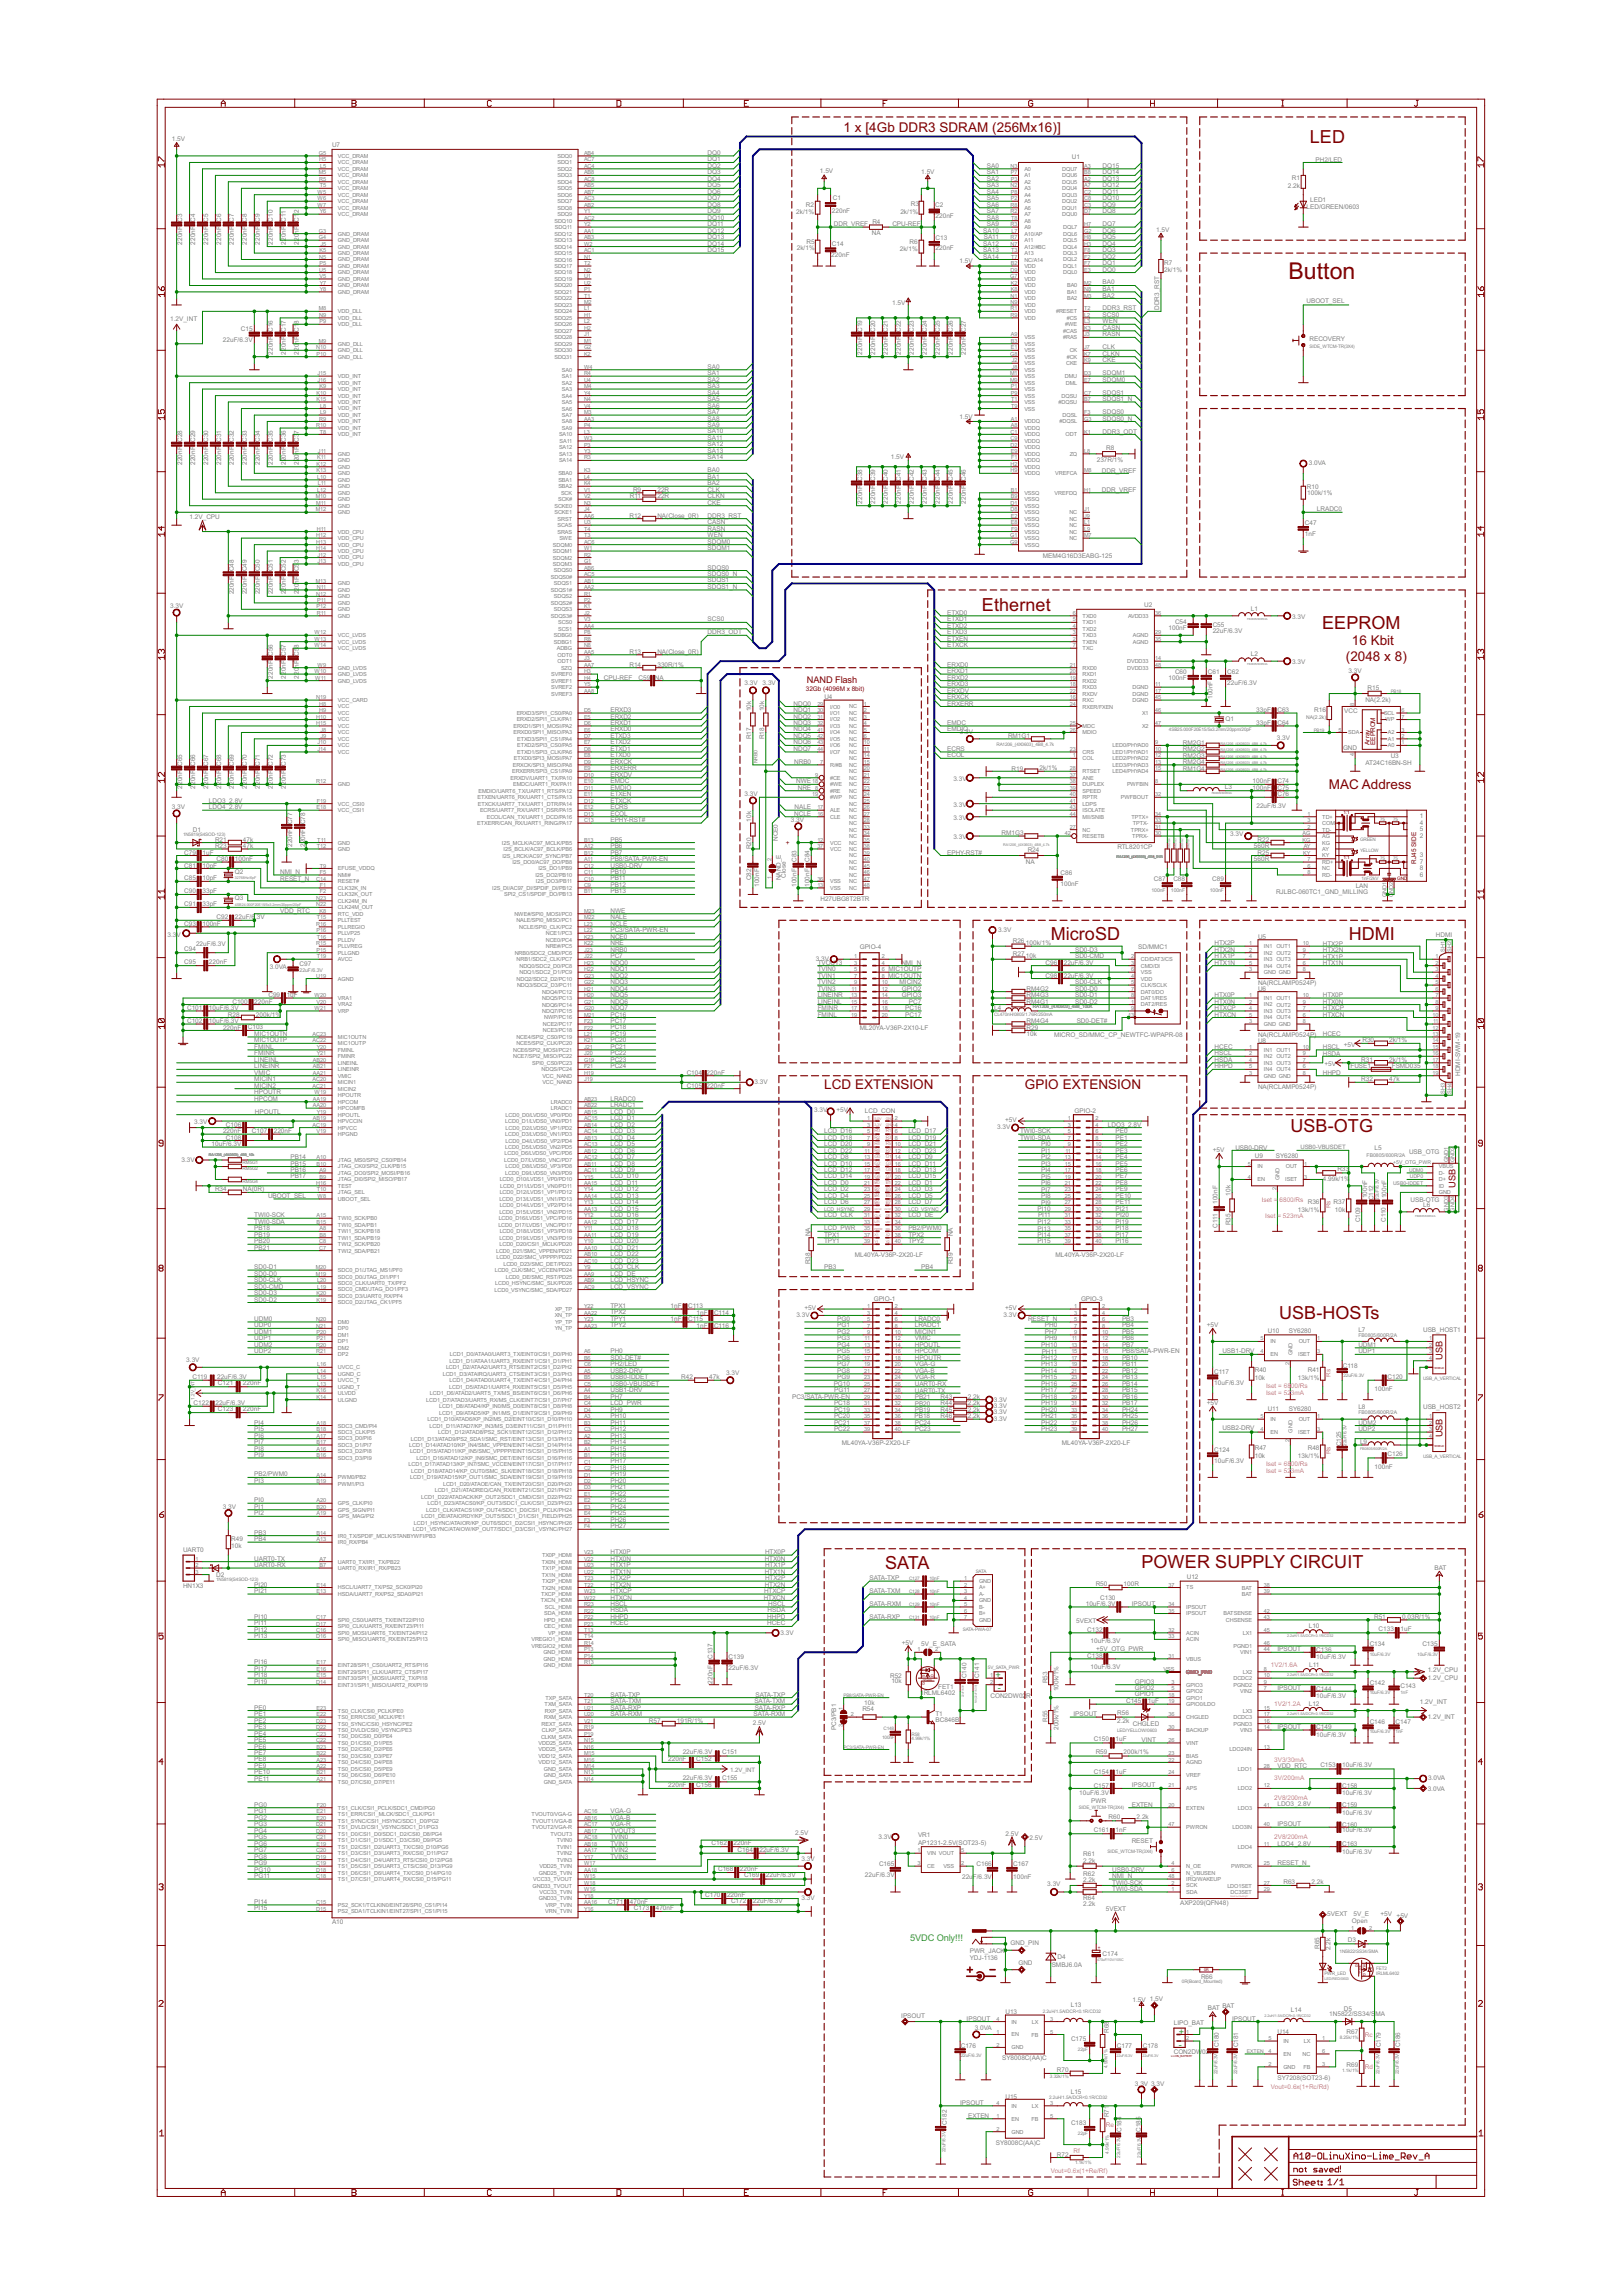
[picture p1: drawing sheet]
<svg xmlns="http://www.w3.org/2000/svg" width="210mm" height="297mm" viewBox="0 0 210 297" stroke-linecap="round" stroke-linejoin="round" font-family="sans-serif">
<defs><g id="words">
<text font-size="3.3" fill="#800000" x="166.7" y="36.1">Button</text>
<g font-size="2.6" fill="#800000">
<text x="169.5" y="18.5">LED</text>
<text x="127.1" y="79">Ethernet</text>
<text x="171.1" y="81.3">EEPROM</text>
<text x="136" y="121.6">MicroSD</text>
<text x="174.5" y="121.6">HDMI</text>
<text x="167" y="146.5">USB-OTG</text>
<text x="165.5" y="170.6">USB-HOSTs</text>
<text x="114.5" y="203">SATA</text>
<text x="147.7" y="202.9">POWER SUPPLY CIRCUIT</text>
</g>
<g font-size="1.9" fill="#800000">
<text x="109.2" y="17">1 x [4Gb DDR3 SDRAM (256Mx16)]</text>
<text x="175" y="83.4">16 Kbit</text>
<text x="174.2" y="85.5">(2048 x 8)</text>
<text x="172" y="102.1">MAC Address</text>
<text x="106.7" y="140.9">LCD EXTENSION</text>
<text x="132.6" y="140.9">GPIO EXTENSION</text>
</g>
<g font-size="1.3" fill="#800000">
<text x="104.4" y="88.4">NAND Flash</text>
<text x="188.4" y="153.7" transform="rotate(-90 188.4 153.7)">USB</text>
<text x="186.7" y="175.9" transform="rotate(-90 186.7 175.9)">USB</text>
<text x="186.7" y="185.9" transform="rotate(-90 186.7 185.9)">USB</text>
</g>
<g font-size="1.3" fill="#008080">
<text x="128.8" y="217.1">+</text>
<text x="129.1" y="218.8">-</text>
<text x="117.8" y="251.1">5VDC Only!!!</text>
<text x="152.5" y="263.2">+</text>
<text x="152.5" y="264.9">-</text>
</g>
<g font-size=".9" fill="#808080">
<text x="22.2" y="18.3">1.5V</text>
<text x="43" y="19.1">U7</text>
<text x="91.6" y="20">DQ0</text>
<text x="91.6" y="20.9">DQ1</text>
<text x="91.6" y="21.7">DQ2</text>
<text x="91.6" y="22.6">DQ3</text>
<text x="91.6" y="23.4">DQ4</text>
<text x="106.1" y="22.4">1.5V</text>
<text x="119.2" y="22.5">1.5V</text>
<text x="127.7" y="23.4">SA2</text>
<text x="127.7" y="22.6">SA1</text>
<text x="127.7" y="21.7">SA0</text>
<text x="138.7" y="20.6">U1</text>
<text x="142.7" y="23.4">DQ13</text>
<text x="142.7" y="22.6">DQ14</text>
<text x="142.7" y="21.7">DQ15</text>
<text x="167.2" y="23.3">R1</text>
<text x="170.2" y="20.9">PH2/LED</text>
<text x="91.6" y="24.2">DQ5</text>
<text x="91.6" y="25.1">DQ6</text>
<text x="91.6" y="25.9">DQ7</text>
<text x="91.6" y="26.7">DQ8</text>
<text x="91.6" y="27.6">DQ9</text>
<text x="91.6" y="28.4">DQ10</text>
<text x="91.6" y="29.3">DQ11</text>
<text x="103" y="27.7">2k/1%</text>
<text x="104.3" y="26.8">R2</text>
<text x="107.7" y="27.5">220nF</text>
<text x="107.8" y="25.9">C1</text>
<text x="107.9" y="29.2">DDR_VREF R4</text>
<text x="115.5" y="29.2">CPU-REF</text>
<text x="116.5" y="27.7">2k/1%</text>
<text x="117.9" y="26.7">R3</text>
<text x="121" y="26.8">C2</text>
<text x="121.1" y="28.3">220nF</text>
<text x="127.7" y="24.2">SA3</text>
<text x="127.7" y="25.1">SA4</text>
<text x="127.7" y="25.9">SA5</text>
<text x="127.7" y="26.7">SA6</text>
<text x="127.7" y="27.6">SA7</text>
<text x="127.7" y="28.4">SA8</text>
<text x="127.7" y="29.3">SA9</text>
<text x="142.7" y="29.3">DQ7</text>
<text x="142.7" y="27.6">DQ8</text>
<text x="142.7" y="26.8">DQ9</text>
<text x="142.7" y="25.9">DQ10</text>
<text x="142.7" y="25.1">DQ11</text>
<text x="142.7" y="24.2">DQ12</text>
<text x="166.7" y="24.3">2.2k</text>
<text x="169.1" y="27.1">LED/GREEN/0603</text>
<text x="169.5" y="26.2">LED1</text>
<text x="23.6" y="31.6" transform="rotate(-90 23.6 31.6)">220nF C3</text>
<text x="25.2" y="31.6" transform="rotate(-90 25.2 31.6)">220nF C4</text>
<text x="26.9" y="31.6" transform="rotate(-90 26.9 31.6)">220nF C5</text>
<text x="28.6" y="31.6" transform="rotate(-90 28.6 31.6)">220nF C6</text>
<text x="30.3" y="31.6" transform="rotate(-90 30.3 31.6)">220nF C7</text>
<text x="32" y="31.6" transform="rotate(-90 32 31.6)">220nF C8</text>
<text x="33.6" y="31.6" transform="rotate(-90 33.6 31.6)">220nF C9</text>
<text x="35.3" y="31.6" transform="rotate(-90 35.3 31.6)">220nF C10</text>
<text x="37" y="31.6" transform="rotate(-90 37 31.6)">220nF C11</text>
<text x="38.7" y="31.6" transform="rotate(-90 38.7 31.6)">220nF C12</text>
<text x="91.6" y="30.1">DQ12</text>
<text x="91.6" y="30.9">DQ13</text>
<text x="91.6" y="31.8">DQ14</text>
<text x="91.6" y="32.6">DQ15</text>
<text x="103.1" y="32.4">2k/1%</text>
<text x="104.4" y="31.6">R5</text>
<text x="107.6" y="33.3">220nF</text>
<text x="107.7" y="31.9">C14</text>
<text x="112.8" y="30.4">NA</text>
<text x="116.4" y="32.5">2k/1%</text>
<text x="117.7" y="31.6">R6</text>
<text x="121.1" y="32.4">220nF</text>
<text x="121.1" y="31.1">C13</text>
<text x="124.2" y="34">1.5V</text>
<text x="127.2" y="30.1">SA10</text>
<text x="127.2" y="31.8">SA12</text>
<text x="127.2" y="33.5">SA14</text>
<text x="127.2" y="32.6">SA13</text>
<text x="127.3" y="30.9">SA11</text>
<text x="142.7" y="35.1">DQ0</text>
<text x="142.7" y="34.3">DQ1</text>
<text x="142.7" y="33.5">DQ2</text>
<text x="142.7" y="32.6">DQ3</text>
<text x="142.7" y="31.8">DQ4</text>
<text x="142.7" y="30.9">DQ5</text>
<text x="142.7" y="30.1">DQ6</text>
<text x="149.6" y="30">1.5V</text>
<text x="150.6" y="35.1">2k/1%</text>
<text x="150.6" y="34.3">R7</text>
<text x="22" y="41.5">1.2V_INT</text>
<text x="115.5" y="39.4">1.5V</text>
<text x="142.7" y="36.8">BA0</text>
<text x="142.7" y="37.6">BA1</text>
<text x="142.7" y="41.8">WEN</text>
<text x="142.7" y="38.5">BA2</text>
<text x="142.7" y="40.2">DDR3_RST</text>
<text x="142.7" y="41">SCS0</text>
<text x="150" y="40.1" transform="rotate(-90 150 40.1)">DDR3_RST</text>
<text x="169.1" y="39.2">UBOOT_SEL</text>
<text x="28.8" y="44.2">22uF/6.3V</text>
<text x="31.2" y="42.8">C15</text>
<text x="35.3" y="45.9" transform="rotate(-90 35.3 45.9)">220nF C16</text>
<text x="37" y="45.9" transform="rotate(-90 37 45.9)">220nF C17</text>
<text x="38.7" y="45.9" transform="rotate(-90 38.7 45.9)">220nF C18</text>
<text x="91.6" y="47.7">SA0</text>
<text x="111.6" y="45.9" transform="rotate(-90 111.6 45.9)">220nF C19</text>
<text x="113.2" y="45.9" transform="rotate(-90 113.2 45.9)">220nF C20</text>
<text x="114.9" y="45.9" transform="rotate(-90 114.9 45.9)">220nF C21</text>
<text x="116.6" y="45.9" transform="rotate(-90 116.6 45.9)">220nF C22</text>
<text x="118.3" y="45.9" transform="rotate(-90 118.3 45.9)">220nF C23</text>
<text x="119.9" y="45.9" transform="rotate(-90 119.9 45.9)">220nF C24</text>
<text x="121.6" y="45.9" transform="rotate(-90 121.6 45.9)">220nF C25</text>
<text x="123.3" y="45.9" transform="rotate(-90 123.3 45.9)">220nF C26</text>
<text x="125" y="45.9" transform="rotate(-90 125 45.9)">220nF C27</text>
<text x="142.7" y="46.9">CKE</text>
<text x="142.7" y="45.2">CLK</text>
<text x="142.7" y="42.7">CASN</text>
<text x="142.7" y="43.5">RASN</text>
<text x="142.7" y="46">CLKN</text>
<text x="169.5" y="44.1">RECOVERY</text>
<text x="91.6" y="49.4">SA2</text>
<text x="91.6" y="50.2">SA3</text>
<text x="91.6" y="51.1">SA4</text>
<text x="91.6" y="51.9">SA5</text>
<text x="91.6" y="52.7">SA6</text>
<text x="91.6" y="53.6">SA7</text>
<text x="91.6" y="48.5">SA1</text>
<text x="142.7" y="49.4">SDQM0</text>
<text x="142.7" y="48.5">SDQM1</text>
<text x="142.7" y="53.6">SDQS0</text>
<text x="142.7" y="51.1">SDQS1</text>
<text x="142.7" y="51.9">SDQS1_N</text>
<text x="91.6" y="54.4">SA8</text>
<text x="91.6" y="55.2">SA9</text>
<text x="91.6" y="56.1">SA10</text>
<text x="91.6" y="56.9">SA11</text>
<text x="91.6" y="57.8">SA12</text>
<text x="91.6" y="59.4">SA14</text>
<text x="91.6" y="58.6">SA13</text>
<text x="115.3" y="59.4">1.5V</text>
<text x="124.2" y="54.2">1.5V</text>
<text x="141.9" y="59.8">237R/1%</text>
<text x="142.7" y="54.4">SDQS0_N</text>
<text x="142.7" y="56.1">DDR3_ODT</text>
<text x="143.1" y="58.3">R8</text>
<text x="23.6" y="60.1" transform="rotate(-90 23.6 60.1)">220nF C28</text>
<text x="25.2" y="60.1" transform="rotate(-90 25.2 60.1)">220nF C29</text>
<text x="26.9" y="60.1" transform="rotate(-90 26.9 60.1)">220nF C30</text>
<text x="28.6" y="60.1" transform="rotate(-90 28.6 60.1)">220nF C31</text>
<text x="30.3" y="60.1" transform="rotate(-90 30.3 60.1)">220nF C32</text>
<text x="32" y="60.1" transform="rotate(-90 32 60.1)">220nF C33</text>
<text x="33.6" y="60.1" transform="rotate(-90 33.6 60.1)">220nF C34</text>
<text x="35.3" y="60.1" transform="rotate(-90 35.3 60.1)">220nF C35</text>
<text x="37" y="60.1" transform="rotate(-90 37 60.1)">220nF C36</text>
<text x="38.7" y="60.1" transform="rotate(-90 38.7 60.1)">220nF C37</text>
<text x="81.5" y="64.5">R11</text>
<text x="81.9" y="63.6">R9</text>
<text x="85.1" y="63.6">22R</text>
<text x="85.1" y="64.5">22R</text>
<text x="91.6" y="65.3">CKE</text>
<text x="91.6" y="61.1">BA0</text>
<text x="91.6" y="61.9">BA1</text>
<text x="91.6" y="63.6">CLK</text>
<text x="91.6" y="64.5">CLKN</text>
<text x="91.6" y="62.8">BA2</text>
<text x="111.6" y="65.2" transform="rotate(-90 111.6 65.2)">220nF C38</text>
<text x="113.2" y="65.2" transform="rotate(-90 113.2 65.2)">220nF C39</text>
<text x="114.9" y="65.2" transform="rotate(-90 114.9 65.2)">220nF C40</text>
<text x="116.6" y="65.2" transform="rotate(-90 116.6 65.2)">220nF C41</text>
<text x="118.3" y="65.2" transform="rotate(-90 118.3 65.2)">220nF C42</text>
<text x="119.9" y="65.2" transform="rotate(-90 119.9 65.2)">220nF C43</text>
<text x="121.6" y="65.2" transform="rotate(-90 121.6 65.2)">220nF C44</text>
<text x="123.3" y="65.2" transform="rotate(-90 123.3 65.2)">220nF C45</text>
<text x="125" y="65.2" transform="rotate(-90 125 65.2)">220nF C46</text>
<text x="142.6" y="61.2">DDR_VREF</text>
<text x="142.6" y="63.7">DDR_VREF</text>
<text x="169.1" y="63.3">R10</text>
<text x="169.2" y="64">100k/1%</text>
<text x="169.4" y="60.1">3.0VA</text>
<text x="24.5" y="67.1">1.2V_CPU</text>
<text x="81.5" y="67">R12</text>
<text x="85.1" y="67">NA(Close_0R)</text>
<text x="91.6" y="67.8">CASN</text>
<text x="91.6" y="68.7">RASN</text>
<text x="91.6" y="69.5">WEN</text>
<text x="91.6" y="70.3">SDQM0</text>
<text x="91.6" y="71.2">SDQM1</text>
<text x="91.6" y="67">DDR3_RST</text>
<text x="168.9" y="69.4">1nF</text>
<text x="168.9" y="67.9">C47</text>
<text x="170.4" y="66.1">LRADC0</text>
<text x="30.3" y="76.9" transform="rotate(-90 30.3 76.9)">220nF C48</text>
<text x="32" y="76.9" transform="rotate(-90 32 76.9)">220nF C49</text>
<text x="33.6" y="76.9" transform="rotate(-90 33.6 76.9)">220nF C50</text>
<text x="35.3" y="76.9" transform="rotate(-90 35.3 76.9)">220nF C51</text>
<text x="37" y="76.9" transform="rotate(-90 37 76.9)">220nF C52</text>
<text x="38.7" y="76.9" transform="rotate(-90 38.7 76.9)">220nF C53</text>
<text x="91.6" y="73.7">SDQS0</text>
<text x="91.6" y="75.4">SDQS1</text>
<text x="91.6" y="74.5">SDQS0_N</text>
<text x="91.6" y="76.2">SDQS1_N</text>
<text x="134.9" y="72.1">MEM4G16D3EABG-125</text>
<text x="22" y="78.6">3.3V</text>
<text x="91.6" y="82.1">DDR3_ODT</text>
<text x="91.6" y="80.4">SCS0</text>
<text x="122.6" y="79.5">ETXD0</text>
<text x="122.6" y="80.4">ETXD1</text>
<text x="122.6" y="81.2">ETXD2</text>
<text x="122.6" y="82.1">ETXD3</text>
<text x="122.6" y="82.9">ETXEN</text>
<text x="122.6" y="83.7">ETXCK</text>
<text x="148.1" y="78.6">U2</text>
<text x="151.2" y="81.5">100nF</text>
<text x="152.1" y="80.7">C54</text>
<text x="156.9" y="81.9">22uF/6.3V</text>
<text x="156.9" y="81.1">C55</text>
<text x="161.9" y="79">L1</text>
<text x="167.2" y="80.1">3.3V</text>
<text x="35.3" y="87.8" transform="rotate(-90 35.3 87.8)">220nF C56</text>
<text x="37" y="87.8" transform="rotate(-90 37 87.8)">220nF C57</text>
<text x="38.7" y="87.8" transform="rotate(-90 38.7 87.8)">220nF C58</text>
<text x="78.2" y="87.9">CPU-REF</text>
<text x="81.5" y="86.3">R14</text>
<text x="81.5" y="84.6">R13</text>
<text x="82.6" y="87.9">C59 NA</text>
<text x="85.1" y="86.3">330R/1%</text>
<text x="85.1" y="84.6">NA(Close_0R)</text>
<text x="96.4" y="88.7">3.3V 3.3V</text>
<text x="122.6" y="86.3">ERXD0</text>
<text x="122.6" y="87.1">ERXD1</text>
<text x="122.6" y="87.9">ERXD2</text>
<text x="122.6" y="88.8">ERXD3</text>
<text x="122.6" y="89.6">ERXDV</text>
<text x="151.2" y="88">100nF</text>
<text x="152.1" y="87.2">C60</text>
<text x="156.3" y="87.2">C61</text>
<text x="158.8" y="88.6">22uF/6.3V</text>
<text x="158.8" y="87.2">C62</text>
<text x="161.9" y="84.9">L2</text>
<text x="167.2" y="85.9">3.3V</text>
<text x="174.5" y="87">3.3V</text>
<text x="177" y="89.2">R15</text>
<text x="79" y="95.5">ETXD3</text>
<text x="79" y="94.6">ERXD0</text>
<text x="79" y="93.8">ERXD1</text>
<text x="79" y="93">ERXD2</text>
<text x="79" y="92.1">ERXD3</text>
<text x="97.2" y="95.7" transform="rotate(-90 97.2 95.7)">R17</text>
<text x="97.2" y="92" transform="rotate(-90 97.2 92)">10k</text>
<text x="98.9" y="95.7" transform="rotate(-90 98.9 95.7)">R18</text>
<text x="98.9" y="92" transform="rotate(-90 98.9 92)">10k</text>
<text x="102.7" y="91.3">NDQ0</text>
<text x="102.7" y="92.1">NDQ1</text>
<text x="102.7" y="93">NDQ2</text>
<text x="102.7" y="93.8">NDQ3</text>
<text x="102.7" y="94.6">NDQ4</text>
<text x="102.7" y="95.5">NDQ5</text>
<text x="106.7" y="90.5">U4</text>
<text x="122.6" y="91.3">ERXERR</text>
<text x="122.6" y="93.8">EMDC</text>
<text x="122.6" y="94.6">EMDIO</text>
<text x="122.6" y="90.4">ERXCK</text>
<text x="124.2" y="95">3.3V</text>
<text x="130.4" y="95.5">RM1G1</text>
<text x="156.9" y="90.4" transform="rotate(-90 156.9 90.4)">100nF</text>
<text x="158.6" y="93.3">Q1</text>
<text x="162.6" y="92.1">33pF</text>
<text x="162.6" y="93.8">33pF</text>
<text x="165.2" y="95.8">3.3V</text>
<text x="165.3" y="92.1">C63</text>
<text x="165.3" y="93.8">C64</text>
<text x="170.1" y="92.2">R16</text>
<text x="174" y="92.2">VCC</text>
<text x="176.7" y="90.8">NA(2.2k)</text>
<text x="79" y="98">ETXD0</text>
<text x="79" y="97.1">ETXD1</text>
<text x="79" y="96.3">ETXD2</text>
<text x="79" y="100.5">ERXDV</text>
<text x="79" y="99.7">ERXERR</text>
<text x="79" y="101.3">EMDC</text>
<text x="79" y="98.8">ERXCK</text>
<text x="102.7" y="96.3">NDQ6</text>
<text x="102.7" y="97.1">NDQ7</text>
<text x="102.8" y="98.8">NRB0</text>
<text x="103" y="101.3">NWE</text>
<text x="122.6" y="98">ECOL</text>
<text x="122.6" y="97.1">ECRS</text>
<text x="123.4" y="101">3.3V</text>
<text x="130.9" y="99.7">R19</text>
<text x="134.5" y="99.6">2k/1%</text>
<text x="153.1" y="96.4">RM2G1</text>
<text x="153.1" y="97.2">RM2G2</text>
<text x="153.1" y="98">RM2G3</text>
<text x="153.1" y="98.9">RM2G4</text>
<text x="153.1" y="99.7">RM1G4</text>
<text x="162.1" y="101.3">100nF</text>
<text x="165.3" y="101.3">C74</text>
<text x="173.8" y="97">GND</text>
<text x="176.7" y="98.9">AT24C16BN-SH</text>
<text x="180" y="98.1">U3</text>
<text x="22.2" y="104.6">3.3V</text>
<text x="23.6" y="102" transform="rotate(-90 23.6 102)">220nF C65</text>
<text x="25" y="107.7">D1</text>
<text x="25.2" y="102" transform="rotate(-90 25.2 102)">220nF C66</text>
<text x="26.9" y="102" transform="rotate(-90 26.9 102)">220nF C67</text>
<text x="27" y="103.9">LDO3_2.8V</text>
<text x="27" y="104.7">LDO4_2.8V</text>
<text x="28.6" y="102" transform="rotate(-90 28.6 102)">220nF C68</text>
<text x="30.3" y="102" transform="rotate(-90 30.3 102)">220nF C69</text>
<text x="32" y="102" transform="rotate(-90 32 102)">220nF C70</text>
<text x="33.6" y="102" transform="rotate(-90 33.6 102)">220nF C71</text>
<text x="35.3" y="102" transform="rotate(-90 35.3 102)">220nF C72</text>
<text x="37" y="102" transform="rotate(-90 37 102)">220nF C73</text>
<text x="79" y="103">ETXEN</text>
<text x="79" y="102.2">EMDIO</text>
<text x="79" y="105.5">ECOL</text>
<text x="79" y="104.7">ECRS</text>
<text x="79" y="103.9">ETXCK</text>
<text x="79" y="106.4">EPHY-RST#</text>
<text x="96.4" y="102.9">3.3V</text>
<text x="97.2" y="106.3" transform="rotate(-90 97.2 106.3)">10k</text>
<text x="102.3" y="106.4">3.3V</text>
<text x="102.8" y="105.5">NCLE</text>
<text x="102.8" y="104.7">NALE</text>
<text x="103.2" y="102.2">NRE</text>
<text x="123.4" y="104.4">3.3V</text>
<text x="123.4" y="106">3.3V</text>
<text x="158.5" y="102.1">L3</text>
<text x="162.1" y="102.2">100nF</text>
<text x="162.6" y="104.5">22uF/6.3V</text>
<text x="165.3" y="102.2">C75</text>
<text x="165.3" y="103">C76</text>
<text x="183.8" y="105.9">1</text>
<text x="183.8" y="106.7">4</text>
<text x="183.8" y="107.5">5</text>
<text x="23.8" y="110.6">C79</text>
<text x="23.8" y="112.2">C81</text>
<text x="23.8" y="113.9">C85</text>
<text x="26.2" y="110.6">1uF</text>
<text x="26.2" y="112.2">10pF</text>
<text x="26.2" y="113.9">10pF</text>
<text x="27.8" y="109.7">R23</text>
<text x="27.8" y="108.9">R21</text>
<text x="28" y="111.4">C80</text>
<text x="30.4" y="111.4">100nF</text>
<text x="30.4" y="113.1">Q2</text>
<text x="31.4" y="109.7">47k</text>
<text x="31.4" y="108.9">47k</text>
<text x="36.3" y="114">RESET_N</text>
<text x="36.3" y="113.1">NMI_N</text>
<text x="37.8" y="109.6" transform="rotate(-90 37.8 109.6)">220nF C77</text>
<text x="39.5" y="109.6" transform="rotate(-90 39.5 109.6)">220nF C78</text>
<text x="79" y="112.2">USB0-DRV</text>
<text x="79" y="113.1">PB10</text>
<text x="79" y="113.9">PB11</text>
<text x="79" y="111.4">PB8/SATA-PWR-EN</text>
<text x="79" y="110.6">PB7</text>
<text x="79" y="109.7">PB6</text>
<text x="79" y="108.9">PB5</text>
<text x="97.2" y="113.9" transform="rotate(-90 97.2 113.9)">C82</text>
<text x="97.2" y="109.9" transform="rotate(-90 97.2 109.9)">R20</text>
<text x="100.7" y="108.8" transform="rotate(-90 100.7 108.8)">NCE0</text>
<text x="101" y="113.9" transform="rotate(-90 101 113.9)">NAND_E</text>
<text x="101.7" y="113.5" transform="rotate(-90 101.7 113.5)">Close</text>
<text x="103.1" y="111.5" transform="rotate(-90 103.1 111.5)">C83</text>
<text x="104.8" y="111.5" transform="rotate(-90 104.8 111.5)">C84</text>
<text x="122.6" y="110.6">EPHY-RST#</text>
<text x="123.4" y="108.6">3.3V</text>
<text x="129.6" y="108.1">RM1G3</text>
<text x="132.7" y="111.8">NA</text>
<text x="133" y="110.2">R24</text>
<text x="137.2" y="113.2">C86</text>
<text x="144.6" y="109.8">RTL8201CP</text>
<text x="159.2" y="108.2">3.3V</text>
<text x="162.3" y="109.7">560R</text>
<text x="162.3" y="111.4">560R</text>
<text x="162.7" y="108.9">R22</text>
<text x="162.7" y="110.6">R25</text>
<text x="183.8" y="108.4">2</text>
<text x="183.8" y="110.9">3</text>
<text x="183.8" y="111.7">7</text>
<text x="183.8" y="112.6">8</text>
<text x="183.8" y="113.4">6</text>
<text x="23.8" y="115.6">C90</text>
<text x="23.8" y="117.3">C91</text>
<text x="23.8" y="119.8">C93</text>
<text x="26.2" y="115.6">33pF</text>
<text x="26.2" y="117.3">33pF</text>
<text x="26.2" y="119.8">100nF</text>
<text x="28" y="118.9">C92</text>
<text x="30.4" y="118.9">22uF/6.3V</text>
<text x="30.4" y="116.4">Q3</text>
<text x="36.3" y="118.1">VDD_RTC</text>
<text x="79" y="118.1">NWE</text>
<text x="79" y="118.9">NALE</text>
<text x="79" y="119.8">NCLE</text>
<text x="79" y="115.6">PB13</text>
<text x="79" y="114.7">PB12</text>
<text x="98.2" y="114.7" transform="rotate(-90 98.2 114.7)">100nF</text>
<text x="103.1" y="114.7" transform="rotate(-90 103.1 114.7)">100nF</text>
<text x="104.8" y="114.7" transform="rotate(-90 104.8 114.7)">100nF</text>
<text x="106.2" y="116.5">H27UBG8T2BTR</text>
<text x="137.2" y="114.6">100nF</text>
<text x="149.3" y="114">C87</text>
<text x="151.8" y="114">C88</text>
<text x="156.9" y="114">C89</text>
<text x="165.1" y="115.7">RJLBC-060TC1_GND_MILLING</text>
<text x="175.4" y="114.9">LAN</text>
<text x="21.7" y="121.2">3.3V</text>
<text x="23.8" y="123">C94</text>
<text x="23.8" y="124.7">C95</text>
<text x="25.4" y="122.4">22uF/6.3V</text>
<text x="27" y="124.7">220nF</text>
<text x="34.9" y="125.3">3.0VA</text>
<text x="38.8" y="124.9">C97</text>
<text x="79" y="124.8">NDQ0</text>
<text x="79" y="125.6">NDQ1</text>
<text x="79" y="121.5">NCE0</text>
<text x="79" y="122.3">NRE</text>
<text x="79" y="123.1">NRB0</text>
<text x="79" y="120.6">PC3/SATA-PWR-EN</text>
<text x="79" y="124">PC7</text>
<text x="105.6" y="124.3">3.3V</text>
<text x="105.8" y="125.6">TVIN0</text>
<text x="105.8" y="124.8">TVOUT3</text>
<text x="111.3" y="122.8">GPIO-4</text>
<text x="115" y="125.6">MIC1OUTP</text>
<text x="116.6" y="124.8">NMI_N</text>
<text x="129.2" y="120.5">3.3V</text>
<text x="131.1" y="122">R26</text>
<text x="131.1" y="123.7">R27</text>
<text x="132.8" y="123.9">10k</text>
<text x="132.8" y="122.3">100k/1%</text>
<text x="135.3" y="124.8">C96</text>
<text x="137.7" y="124.8">22uF/6.3V</text>
<text x="139.1" y="124">SD0-CMD</text>
<text x="139.1" y="123.1">SD0-D3</text>
<text x="147.3" y="122.8">SD/MMC1</text>
<text x="157.2" y="122.3">HTX2P</text>
<text x="157.2" y="123.1">HTX2N</text>
<text x="157.2" y="124">HTX1P</text>
<text x="157.2" y="124.8">HTX1N</text>
<text x="162.8" y="121.5">U5</text>
<text x="171.2" y="122.3">HTX2P</text>
<text x="171.2" y="123.2">HTX2N</text>
<text x="171.2" y="124">HTX1P</text>
<text x="171.2" y="124.8">HTX1N</text>
<text x="185.8" y="121.2">HDMI</text>
<text x="24.2" y="130.7">C101</text>
<text x="27" y="130.7">10uF/6.3V</text>
<text x="29.5" y="131.5">R28</text>
<text x="30.1" y="129.8">C100</text>
<text x="32.9" y="129.8">220nF</text>
<text x="33.1" y="131.5">200k/1%</text>
<text x="34.7" y="129">C99</text>
<text x="37.1" y="129">1uF</text>
<text x="79" y="126.5">NDQ2</text>
<text x="79" y="127.3">NDQ3</text>
<text x="79" y="128.2">NDQ4</text>
<text x="79" y="129">NDQ5</text>
<text x="79" y="129.8">NDQ6</text>
<text x="79" y="130.7">NDQ7</text>
<text x="79" y="131.5">PC16</text>
<text x="105.8" y="131.5">FMINL</text>
<text x="105.8" y="130.7">FMINR</text>
<text x="105.8" y="129.8">LINEINL</text>
<text x="105.8" y="129">LINEINR</text>
<text x="105.8" y="126.5">TVIN1</text>
<text x="105.8" y="127.3">TVIN2</text>
<text x="105.8" y="128.2">TVIN3</text>
<text x="114.9" y="126.5">MIC1OUTN</text>
<text x="116.4" y="127.4">MICIN2</text>
<text x="116.7" y="129">GPIO3</text>
<text x="116.7" y="128.2">GPIO2</text>
<text x="117.2" y="131.5">PC17</text>
<text x="117.2" y="130.7">PC16</text>
<text x="117.6" y="129.8">PC7</text>
<text x="128.7" y="130.7">L4</text>
<text x="132.8" y="129.9">RM4G1</text>
<text x="132.8" y="128.2">RM4G2</text>
<text x="132.8" y="129">RM4G3</text>
<text x="135.3" y="126.5">C98</text>
<text x="137.7" y="126.5">22uF/6.3V</text>
<text x="139.1" y="129">SD0-D1</text>
<text x="139.1" y="128.2">SD0-D0</text>
<text x="139.1" y="127.3">SD0-CLK</text>
<text x="139.1" y="129.8">SD0-D2</text>
<text x="157.2" y="129">HTX0P</text>
<text x="157.2" y="129.8">HTX0N</text>
<text x="157.2" y="130.7">HTXCP</text>
<text x="157.2" y="131.5">HTXCN</text>
<text x="162.8" y="127.4">NA(RCLAMP0524P)</text>
<text x="162.8" y="128.2">U6</text>
<text x="171.2" y="129">HTX0P</text>
<text x="171.2" y="129.9">HTX0N</text>
<text x="171.2" y="130.7">HTXCP</text>
<text x="171.2" y="131.5">HTXCN</text>
<text x="24.2" y="132.3">C102</text>
<text x="27" y="132.3">10uF/6.3V</text>
<text x="28.9" y="133.2">220nF</text>
<text x="32.1" y="133.2">C103</text>
<text x="32.9" y="134">MIC1OUTN</text>
<text x="32.9" y="134.9">MIC1OUTP</text>
<text x="32.9" y="135.7">FMINL</text>
<text x="32.9" y="136.5">FMINR</text>
<text x="32.9" y="137.4">LINEINL</text>
<text x="79" y="134">PC19</text>
<text x="79" y="134.9">PC20</text>
<text x="79" y="135.7">PC21</text>
<text x="79" y="136.5">PC22</text>
<text x="79" y="137.4">PC23</text>
<text x="79" y="133.2">PC18</text>
<text x="79" y="132.3">PC17</text>
<text x="111.3" y="133.3">ML20YA-V36P-2X10-LF</text>
<text x="132.8" y="134">10k</text>
<text x="132.8" y="132.4">RM4G4</text>
<text x="132.8" y="133.2">R29</text>
<text x="136.4" y="134.1">MICRO_SD/MMC_CP_NEWTFC-WPAPR-08</text>
<text x="139.3" y="132.3">SD0-DET#</text>
<text x="157.2" y="135.7">HCEC</text>
<text x="157.2" y="136.5">HSCL</text>
<text x="157.2" y="137.4">HSDA</text>
<text x="162.8" y="134.1">NA(RCLAMP0524P)</text>
<text x="162.8" y="134.9">U8</text>
<text x="171.2" y="134.1">HCEC</text>
<text x="171.2" y="135.7">HSCL</text>
<text x="171.2" y="136.6">HSDA</text>
<text x="171.4" y="137.9">+5V</text>
<text x="173.9" y="135.4">+5V</text>
<text x="176.2" y="137.4">R31</text>
<text x="176.3" y="134.9">R30</text>
<text x="179.8" y="137.4">2k/1%</text>
<text x="179.8" y="134.9">2k/1%</text>
<text x="32.9" y="139.1">VMIC</text>
<text x="32.9" y="139.9">MICIN1</text>
<text x="32.9" y="140.7">MICIN2</text>
<text x="32.9" y="141.6">HPOUTR</text>
<text x="32.9" y="142.4">HPCOM</text>
<text x="32.9" y="138.2">LINEINR</text>
<text x="79" y="142.4">LRADC0</text>
<text x="79" y="138.2">PC24</text>
<text x="79" y="143.2">LRADC1</text>
<text x="88.9" y="140.7">C105</text>
<text x="88.9" y="139.1">C104</text>
<text x="91.4" y="140.7">220nF</text>
<text x="91.4" y="139.1">220nF</text>
<text x="97.6" y="140.2">3.3V</text>
<text x="105.4" y="143.9">3.3V</text>
<text x="108.3" y="143.8">+5V</text>
<text x="157.2" y="138.2">HHPD</text>
<text x="162.8" y="140.9">NA(RCLAMP0524P)</text>
<text x="171.2" y="139.1">HHPD</text>
<text x="174.8" y="138.2">FUSE1</text>
<text x="176.2" y="139.9">R32</text>
<text x="179.8" y="139.9">47k</text>
<text x="180.1" y="138.2">FSMD035</text>
<text x="189" y="139.2" transform="rotate(-90 189 139.2)">HDMI-SWM-19</text>
<text x="25.1" y="145.4">3.3V</text>
<text x="27.4" y="148.2">10uF/6.3V</text>
<text x="28.9" y="146.6">220nF</text>
<text x="29.2" y="145.8">C106</text>
<text x="29.2" y="147.5">C108</text>
<text x="32.6" y="146.6">C107</text>
<text x="33" y="144.1">HPOUTL</text>
<text x="35.4" y="146.6">220nF</text>
<text x="37.6" y="149.9">PB14</text>
<text x="79" y="145.8">LCD_D2</text>
<text x="79" y="146.6">LCD_D3</text>
<text x="79" y="147.4">LCD_D4</text>
<text x="79" y="148.3">LCD_D5</text>
<text x="79" y="149.1">LCD_D6</text>
<text x="79" y="149.9">LCD_D7</text>
<text x="79" y="144.9">LCD_D1</text>
<text x="79" y="144.1">LCD_D0</text>
<text x="106.7" y="147.4">LCD_D18</text>
<text x="106.7" y="148.3">LCD_D20</text>
<text x="106.7" y="149.1">LCD_D22</text>
<text x="106.7" y="146.6">LCD_D16</text>
<text x="106.7" y="149.9">LCD_D8</text>
<text x="111.9" y="144">LCD_CON</text>
<text x="117.5" y="147.4">LCD_D19</text>
<text x="117.5" y="148.3">LCD_D21</text>
<text x="117.5" y="149.1">LCD_D23</text>
<text x="117.5" y="146.6">LCD_D17</text>
<text x="117.5" y="149.9">LCD_D9</text>
<text x="129" y="146.1">3.3V</text>
<text x="130.1" y="145.2">+5V</text>
<text x="132" y="146.6">TWI0-SCK</text>
<text x="132" y="147.5">TWI0-SDA</text>
<text x="134.7" y="148.3">PI0</text>
<text x="134.7" y="149.1">PI1</text>
<text x="134.7" y="149.9">PI2</text>
<text x="139.1" y="144">GPIO-2</text>
<text x="143.4" y="145.8">LDO3_2.8V</text>
<text x="144.4" y="149.1">PE3</text>
<text x="144.4" y="149.9">PE4</text>
<text x="144.4" y="148.3">PE2</text>
<text x="144.4" y="147.4">PE1</text>
<text x="144.4" y="146.6">PE0</text>
<text x="156.9" y="149">+5V</text>
<text x="159.9" y="148.7">USB0-DRV</text>
<text x="162.4" y="149.9">U9</text>
<text x="165.1" y="149.9">SY6280</text>
<text x="168.3" y="148.7">USB0-VBUSDET</text>
<text x="177.9" y="148.8">L5</text>
<text x="182.3" y="149.2">USB_OTG</text>
<text x="23.5" y="150.3">3.3V</text>
<text x="27.8" y="154.1">R34</text>
<text x="31.4" y="154.1">NA(0R)</text>
<text x="34.7" y="155">UBOOT_SEL</text>
<text x="37.6" y="150.8">PB15</text>
<text x="37.6" y="151.6">PB16</text>
<text x="37.6" y="152.5">PB17</text>
<text x="79" y="152.5">LCD_D10</text>
<text x="79" y="153.3">LCD_D11</text>
<text x="79" y="154.1">LCD_D12</text>
<text x="79" y="155">LCD_D13</text>
<text x="79" y="155.8">LCD_D14</text>
<text x="79" y="151.6">LCD_D9</text>
<text x="79" y="150.8">LCD_D8</text>
<text x="106.7" y="154.1">LCD_D2</text>
<text x="106.7" y="155">LCD_D4</text>
<text x="106.7" y="155.8">LCD_D6</text>
<text x="106.7" y="150.8">LCD_D10</text>
<text x="106.7" y="151.6">LCD_D12</text>
<text x="106.7" y="152.5">LCD_D14</text>
<text x="106.7" y="153.3">LCD_D0</text>
<text x="117.5" y="154.1">LCD_D3</text>
<text x="117.5" y="155">LCD_D5</text>
<text x="117.5" y="155.8">LCD_D7</text>
<text x="117.5" y="150.8">LCD_D11</text>
<text x="117.5" y="151.6">LCD_D13</text>
<text x="117.5" y="152.5">LCD_D15</text>
<text x="117.5" y="153.3">LCD_D1</text>
<text x="134.7" y="150.8">PI3</text>
<text x="134.7" y="151.7">PI4</text>
<text x="134.7" y="155.9">PI9</text>
<text x="134.7" y="152.5">PI5</text>
<text x="134.7" y="153.3">PI6</text>
<text x="134.7" y="154.2">PI7</text>
<text x="134.7" y="155">PI8</text>
<text x="144.4" y="150.8">PE5</text>
<text x="144.4" y="151.6">PE6</text>
<text x="144.4" y="152.5">PE7</text>
<text x="144.4" y="153.3">PE8</text>
<text x="144.4" y="154.1">PE9</text>
<text x="144.4" y="155">PE10</text>
<text x="144.4" y="155.8">PE11</text>
<text x="157.6" y="155.7" transform="rotate(-90 157.6 155.7)">100nF</text>
<text x="159.2" y="154.7" transform="rotate(-90 159.2 154.7)">10k</text>
<text x="171.2" y="152.8">4.99k/1%</text>
<text x="172.6" y="155.7">R37</text>
<text x="173.1" y="151.5">R33</text>
<text x="176.9" y="155" transform="rotate(-90 176.9 155)">100nF</text>
<text x="177.8" y="155.3" transform="rotate(-90 177.8 155.3)">C112</text>
<text x="179.4" y="155" transform="rotate(-90 179.4 155)">100nF</text>
<text x="182.5" y="155.5">USB-OTG</text>
<text x="32.9" y="159.2">PB18</text>
<text x="32.9" y="160">PB19</text>
<text x="32.9" y="157.5">TWI0-SCK</text>
<text x="32.9" y="158.3">TWI0-SDA</text>
<text x="32.9" y="160.8">PB20</text>
<text x="32.9" y="161.7">PB21</text>
<text x="79" y="156.7">LCD_D15</text>
<text x="79" y="159.2">LCD_D18</text>
<text x="79" y="160">LCD_D19</text>
<text x="79" y="160.8">LCD_D20</text>
<text x="79" y="161.7">LCD_D21</text>
<text x="79" y="158.3">LCD_D17</text>
<text x="79" y="157.5">LCD_D16</text>
<text x="104.9" y="159.9" transform="rotate(-90 104.9 159.9)">NA</text>
<text x="106.7" y="160">TPX1</text>
<text x="106.7" y="160.8">TPY1</text>
<text x="106.7" y="157.5">LCD_CLK</text>
<text x="106.7" y="159.2">LCD_PWR</text>
<text x="117.5" y="160">TPX2</text>
<text x="117.5" y="160.8">TPY2</text>
<text x="117.5" y="157.5">LCD_DE</text>
<text x="117.5" y="159.2">PB2/PWM0</text>
<text x="123.3" y="159.9" transform="rotate(-90 123.3 159.9)">NA</text>
<text x="134.3" y="158.4">PI12</text>
<text x="134.3" y="159.2">PI13</text>
<text x="134.3" y="156.7">PI10</text>
<text x="134.3" y="160">PI14</text>
<text x="134.3" y="160.8">PI15</text>
<text x="134.3" y="157.5">PI11</text>
<text x="144.4" y="156.7">PI21</text>
<text x="144.4" y="158.3">PI19</text>
<text x="144.4" y="159.2">PI18</text>
<text x="144.4" y="160">PI17</text>
<text x="144.4" y="160.8">PI16</text>
<text x="144.4" y="157.5">PI20</text>
<text x="157.6" y="158.8" transform="rotate(-90 157.6 158.8)">C111</text>
<text x="159.2" y="158.5" transform="rotate(-90 159.2 158.5)">R35</text>
<text x="168" y="156.7">13k/1%</text>
<text x="172.8" y="156.7">10k</text>
<text x="176" y="158.1" transform="rotate(-90 176 158.1)">C109</text>
<text x="179.4" y="158.1" transform="rotate(-90 179.4 158.1)">C110</text>
<text x="184.2" y="156.1">L6</text>
<text x="32.9" y="164.2">SD0-D1</text>
<text x="32.9" y="165">SD0-D0</text>
<text x="32.9" y="165.9">SD0-CLK</text>
<text x="32.9" y="166.7">SD0-CMD</text>
<text x="32.9" y="167.5">SD0-D3</text>
<text x="79" y="162.5">LCD_D22</text>
<text x="79" y="163.4">LCD_D23</text>
<text x="79" y="165.9">LCD_HSYNC</text>
<text x="79" y="166.7">LCD_VSYNC</text>
<text x="79" y="164.2">LCD_CLK</text>
<text x="79" y="165">LCD_DE</text>
<text x="104.9" y="163.5" transform="rotate(-90 104.9 163.5)">R38</text>
<text x="106.7" y="164.2">PB3</text>
<text x="110.6" y="162.6">ML40YA-V36P-2X20-LF</text>
<text x="119.2" y="164.2">PB4</text>
<text x="123.3" y="163.5" transform="rotate(-90 123.3 163.5)">R39</text>
<text x="136.6" y="162.6">ML40YA-V36P-2X20-LF</text>
<text x="32.9" y="173.4">UDP1</text>
<text x="32.9" y="172.6">UDM1</text>
<text x="32.9" y="171.7">UDP0</text>
<text x="32.9" y="170.9">UDM0</text>
<text x="32.9" y="168.4">SD0-D2</text>
<text x="79" y="169.2">TPX1</text>
<text x="79" y="170.9">TPY1</text>
<text x="79" y="170.1">TPX2</text>
<text x="79" y="171.7">TPY2</text>
<text x="86.8" y="169.3">1nF</text>
<text x="86.8" y="170.9">1nF</text>
<text x="89.1" y="169.3">C113</text>
<text x="89.1" y="170.9">C115</text>
<text x="90.1" y="170.1">1nF</text>
<text x="90.1" y="171.8">1nF</text>
<text x="92.4" y="170.1">C114</text>
<text x="92.4" y="171.8">C116</text>
<text x="103.1" y="170.4">3.3V</text>
<text x="104.1" y="169.5">+5V</text>
<text x="108.4" y="170.9">PG0</text>
<text x="108.4" y="171.7">PG1</text>
<text x="108.4" y="172.6">PG2</text>
<text x="108.4" y="173.4">PG3</text>
<text x="113.1" y="168.3">GPIO-1</text>
<text x="118.4" y="170.9">LRADC0</text>
<text x="118.4" y="173.4">VMIC</text>
<text x="118.4" y="172.6">MICIN1</text>
<text x="118.4" y="171.7">LRADC1</text>
<text x="129.9" y="170.4">3.3V</text>
<text x="130.1" y="169.5">+5V</text>
<text x="133" y="170.9">RESET_N</text>
<text x="135.2" y="173.4">PH9</text>
<text x="135.2" y="172.6">PH7</text>
<text x="135.2" y="171.7">PH0</text>
<text x="139.9" y="168.3">GPIO-3</text>
<text x="145.2" y="170.9">PB3</text>
<text x="145.2" y="171.7">PB4</text>
<text x="145.2" y="173.4">PB6</text>
<text x="145.2" y="172.6">PB5</text>
<text x="156.2" y="171.7">+5V</text>
<text x="164.1" y="172.5">U10</text>
<text x="166.8" y="172.5">SY6280</text>
<text x="175.8" y="172.3">L7</text>
<text x="184.2" y="172.3">USB_HOST1</text>
<text x="24.1" y="176.3">3.3V</text>
<text x="24.9" y="178.4">C119</text>
<text x="28.1" y="178.4">22uF/6.3V</text>
<text x="28.2" y="179.2">C121</text>
<text x="31.4" y="179.2">220nF</text>
<text x="32.9" y="174.2">UDM2</text>
<text x="32.9" y="175.1">UDP2</text>
<text x="79" y="179.3">USB0-VBUSDET</text>
<text x="79" y="178.4">USB0-IDDET</text>
<text x="79" y="175.9">SD0-DET#</text>
<text x="79" y="177.6">USB2-DRV</text>
<text x="79" y="176.8">PH2/LED</text>
<text x="79" y="175.1">PH0</text>
<text x="88.2" y="178.4">R42</text>
<text x="91.8" y="178.4">47k</text>
<text x="94" y="177.9">3.3V</text>
<text x="107.9" y="179.3">PG10</text>
<text x="108.4" y="174.2">PG4</text>
<text x="108.4" y="175.1">PG5</text>
<text x="108.4" y="175.9">PG6</text>
<text x="108.4" y="176.8">PG7</text>
<text x="108.4" y="177.6">PG8</text>
<text x="108.4" y="178.4">PG9</text>
<text x="118.4" y="179.3">UART0-RX</text>
<text x="118.4" y="175.9">HPOUTR</text>
<text x="118.4" y="175.1">HPCOM</text>
<text x="118.4" y="174.2">HPOUTL</text>
<text x="118.4" y="176.8">VGA-G</text>
<text x="118.4" y="177.6">VGA-B</text>
<text x="118.4" y="178.4">VGA-R</text>
<text x="134.7" y="179.3">PH16</text>
<text x="134.7" y="178.4">PH15</text>
<text x="134.7" y="177.6">PH14</text>
<text x="134.7" y="176.8">PH13</text>
<text x="134.7" y="175.9">PH12</text>
<text x="134.7" y="174.2">PH10</text>
<text x="134.8" y="175.1">PH11</text>
<text x="145.2" y="175.9">PB10</text>
<text x="145.2" y="178.4">PB13</text>
<text x="145.2" y="177.6">PB12</text>
<text x="145.2" y="176.8">PB11</text>
<text x="145.2" y="175.1">PB8/SATA-PWR-EN</text>
<text x="145.2" y="174.3">PB7</text>
<text x="145.2" y="179.3">PB14</text>
<text x="157.1" y="179.2">10uF/6.3V</text>
<text x="157.1" y="177.7">C117</text>
<text x="158.2" y="175">USB1-DRV</text>
<text x="162.4" y="178.5">10k</text>
<text x="162.4" y="177.5">R40</text>
<text x="168" y="178.5">13k/1%</text>
<text x="169.2" y="177.5">R41</text>
<text x="173.8" y="176.9">C118</text>
<text x="175.8" y="175.1">UDP1</text>
<text x="175.8" y="174.2">UDM1</text>
<text x="177.9" y="180">100nF</text>
<text x="179.6" y="178.4">C120</text>
<text x="25.1" y="181.7">C122</text>
<text x="27.9" y="181.7">22uF/6.3V</text>
<text x="28.2" y="182.5">C123</text>
<text x="31.4" y="182.5">220nF</text>
<text x="32.9" y="184.3">PI4</text>
<text x="32.9" y="185.1">PI5</text>
<text x="32.9" y="186">PI6</text>
<text x="79" y="181.8">LCD_PWR</text>
<text x="79" y="180.1">USB1-DRV</text>
<text x="79" y="184.3">PH11</text>
<text x="79" y="186">PH13</text>
<text x="79" y="185.1">PH12</text>
<text x="79" y="183.5">PH10</text>
<text x="79" y="182.6">PH9</text>
<text x="79" y="181">PH7</text>
<text x="102.5" y="181">PC3/SATA-PWR-EN</text>
<text x="107.9" y="182.7">PC19</text>
<text x="107.9" y="183.5">PC20</text>
<text x="107.9" y="184.3">PC21</text>
<text x="107.9" y="185.2">PC22</text>
<text x="107.9" y="181.8">PC18</text>
<text x="108" y="180.1">PG11</text>
<text x="118.3" y="183.5">PB18</text>
<text x="118.4" y="182.7">PB19</text>
<text x="118.4" y="184.3">PC24</text>
<text x="118.4" y="180.2">UART0-TX</text>
<text x="118.4" y="181.8">PB20</text>
<text x="118.4" y="181">PB21</text>
<text x="118.4" y="185.1">PC23</text>
<text x="121.7" y="182.6">R45</text>
<text x="121.7" y="183.5">R46</text>
<text x="121.7" y="181">R43</text>
<text x="121.7" y="181.8">R44</text>
<text x="125.3" y="182.6">2.2k</text>
<text x="125.3" y="183.5">2.2k</text>
<text x="125.3" y="181">2.2k</text>
<text x="125.3" y="181.8">2.2k</text>
<text x="128.6" y="183">3.3V</text>
<text x="128.6" y="183.8">3.3V</text>
<text x="128.6" y="181.4">3.3V</text>
<text x="128.6" y="182.2">3.3V</text>
<text x="134.7" y="185.1">PH23</text>
<text x="134.7" y="184.3">PH22</text>
<text x="134.7" y="183.5">PH21</text>
<text x="134.7" y="182.6">PH20</text>
<text x="134.7" y="181.8">PH19</text>
<text x="134.7" y="181">PH18</text>
<text x="134.7" y="180.1">PH17</text>
<text x="145.2" y="185.1">PH27</text>
<text x="145.2" y="184.3">PH26</text>
<text x="145.2" y="183.5">PH25</text>
<text x="145.2" y="182.6">PH24</text>
<text x="145.2" y="180.1">PB15</text>
<text x="145.2" y="181">PB16</text>
<text x="145.2" y="181.8">PB17</text>
<text x="156.2" y="181.8">+5V</text>
<text x="158.2" y="185.1">USB2-DRV</text>
<text x="164.1" y="182.5">U11</text>
<text x="166.8" y="182.5">SY6280</text>
<text x="175.8" y="182.3">L8</text>
<text x="175.8" y="184.3">UDM2</text>
<text x="175.8" y="185.1">UDP2</text>
<text x="184.2" y="182.3">USB_HOST2</text>
<text x="32.9" y="191">PB2/PWM0</text>
<text x="32.9" y="191.8">PI3</text>
<text x="32.9" y="188.5">PI9</text>
<text x="32.9" y="186.8">PI7</text>
<text x="32.9" y="187.7">PI8</text>
<text x="79" y="191.8">PH20</text>
<text x="79" y="191">PH19</text>
<text x="79" y="190.2">PH18</text>
<text x="79" y="189.3">PH17</text>
<text x="79" y="188.5">PH16</text>
<text x="79" y="187.7">PH15</text>
<text x="79" y="186.8">PH14</text>
<text x="108.9" y="187">ML40YA-V36P-2X20-LF</text>
<text x="137.4" y="187">ML40YA-V36P-2X20-LF</text>
<text x="157.1" y="189.2">10uF/6.3V</text>
<text x="157.1" y="187.8">C124</text>
<text x="162.4" y="188.6">10k</text>
<text x="162.4" y="187.6">R47</text>
<text x="168" y="188.6">13k/1%</text>
<text x="169.2" y="187.6">R48</text>
<text x="173.6" y="187.1" transform="rotate(-90 173.6 187.1)">C125</text>
<text x="176" y="186.8">L9</text>
<text x="177.9" y="190.1">100nF</text>
<text x="179.6" y="188.4">C126</text>
<text x="28.8" y="195.2">3.3V</text>
<text x="32.9" y="194.4">PI0</text>
<text x="32.9" y="195.2">PI1</text>
<text x="32.9" y="196">PI2</text>
<text x="79" y="197.7">PH27</text>
<text x="79" y="196.9">PH26</text>
<text x="79" y="196">PH25</text>
<text x="79" y="195.2">PH24</text>
<text x="79" y="194.4">PH23</text>
<text x="79" y="193.5">PH22</text>
<text x="79" y="192.7">PH21</text>
<text x="23.7" y="200.8">UART0</text>
<text x="28" y="204">D2</text>
<text x="29.9" y="200.2">10k</text>
<text x="29.9" y="199.4">R49</text>
<text x="32.9" y="198.6">PB3</text>
<text x="32.9" y="199.4">PB4</text>
<text x="32.9" y="201.9">UART0-TX</text>
<text x="32.9" y="202.8">UART0-RX</text>
<text x="79" y="202.7">HTX1P</text>
<text x="79" y="203.6">HTX1N</text>
<text x="79" y="201.1">HTX0P</text>
<text x="79" y="201.9">HTX0N</text>
<text x="99" y="203.6">HTX1N</text>
<text x="99" y="201.9">HTX0N</text>
<text x="99" y="202.7">HTX1P</text>
<text x="99" y="201.1">HTX0P</text>
<text x="185.6" y="203.1">BAT</text>
<text x="23.7" y="205.4">HN1X3</text>
<text x="32.9" y="205.3">PI20</text>
<text x="32.9" y="206.1">PI21</text>
<text x="32.9" y="209.4">PI10</text>
<text x="79" y="204.4">HTX2P</text>
<text x="79" y="205.3">HTX2N</text>
<text x="79" y="206.1">HTXCP</text>
<text x="79" y="206.9">HTXCN</text>
<text x="79" y="207.8">HSCL</text>
<text x="79" y="208.6">HSDA</text>
<text x="79" y="209.4">HHPD</text>
<text x="98.8" y="206.9">HTXCN</text>
<text x="98.9" y="206.1">HTXCP</text>
<text x="99" y="205.3">HTX2N</text>
<text x="99" y="204.4">HTX2P</text>
<text x="99.3" y="209.4">HHPD</text>
<text x="99.3" y="208.6">HSDA</text>
<text x="99.4" y="207.8">HSCL</text>
<text x="112.5" y="204.4">SATA-TXP</text>
<text x="112.5" y="209.4">SATA-RXP</text>
<text x="112.5" y="206.1">SATA-TXM</text>
<text x="112.5" y="207.8">SATA-RXM</text>
<text x="139.3" y="210">5VEXT</text>
<text x="140.5" y="207.7">10uF/6.3V</text>
<text x="141.8" y="205.2">R50</text>
<text x="142.4" y="207">C130</text>
<text x="145.4" y="205.2">100R</text>
<text x="146.5" y="207.8">IPSOUT</text>
<text x="153.6" y="204.3">U12</text>
<text x="177.8" y="209.4">R51</text>
<text x="181.4" y="209.4">0.03R/1%</text>
<text x="32.9" y="215.3">PI16</text>
<text x="32.9" y="211.1">PI12</text>
<text x="32.9" y="212">PI13</text>
<text x="32.9" y="210.3">PI11</text>
<text x="79" y="210.3">HCEC</text>
<text x="92.2" y="214.6" transform="rotate(-90 92.2 214.6)">C137</text>
<text x="94.3" y="214.6">C139</text>
<text x="99.3" y="210.3">HCEC</text>
<text x="101" y="211.5">3.3V</text>
<text x="116.7" y="212.8">+5V</text>
<text x="119.2" y="212.9">5V_E_SATA</text>
<text x="140.7" y="211.2">C132</text>
<text x="140.7" y="214.5">C138</text>
<text x="141.1" y="212.6">10uF/6.3V</text>
<text x="141.1" y="215.9">10uF/6.3V</text>
<text x="141.9" y="213.6">+5V_OTG_PWR</text>
<text x="165.3" y="213.6">IPSOUT</text>
<text x="169.4" y="210.6">L10</text>
<text x="169.4" y="215.7">L11</text>
<text x="170.3" y="214.7">10uF/6.3V</text>
<text x="170.3" y="213.7">C136</text>
<text x="177.3" y="212.9">C134</text>
<text x="178.4" y="211">C133</text>
<text x="181.2" y="211">1uF</text>
<text x="184.1" y="212.9">C135</text>
<text x="32.9" y="217.8">PI19</text>
<text x="32.9" y="217">PI18</text>
<text x="32.9" y="216.2">PI17</text>
<text x="32.9" y="221.2">PE0</text>
<text x="79" y="219.5">SATA-TXP</text>
<text x="79" y="221.2">SATA-RXP</text>
<text x="79" y="220.3">SATA-TXM</text>
<text x="92.2" y="217.8" transform="rotate(-90 92.2 217.8)">220nF</text>
<text x="94.3" y="216">22uF/6.3V</text>
<text x="97.6" y="220.3">SATA-TXM</text>
<text x="97.7" y="221.2">SATA-RXP</text>
<text x="97.8" y="219.5">SATA-TXP</text>
<text x="111.6" y="221.4">R54</text>
<text x="111.9" y="220.6">10k</text>
<text x="115.2" y="217">R52</text>
<text x="115.4" y="217.8">10k</text>
<text x="119.3" y="219.3">IRLML6402</text>
<text x="121.4" y="218.5">FET1</text>
<text x="125.1" y="217.1" transform="rotate(-90 125.1 217.1)">C140</text>
<text x="126.7" y="217.1" transform="rotate(-90 126.7 217.1)">C141</text>
<text x="128.2" y="219.6">CON2DW02R</text>
<text x="135.6" y="217.7" transform="rotate(-90 135.6 217.7)">R53</text>
<text x="137" y="218.8" transform="rotate(-90 137 218.8)">100k/1%</text>
<text x="144.6" y="221.9">R56</text>
<text x="145.7" y="220.3">C145</text>
<text x="146.9" y="217.9">GPIO3</text>
<text x="146.9" y="218.6">GPIO2</text>
<text x="146.9" y="219.5">GPIO1</text>
<text x="148.6" y="220.3">1uF</text>
<text x="165.3" y="218.7">IPSOUT</text>
<text x="169.4" y="220.7">L12</text>
<text x="170.3" y="219.7">10uF/6.3V</text>
<text x="170.3" y="218.7">C144</text>
<text x="177.3" y="218">C142</text>
<text x="181.2" y="218.4">C143</text>
<text x="183.8" y="220.5">1.2V_INT</text>
<text x="184.8" y="216.3">1.2V_CPU</text>
<text x="184.8" y="217.3">1.2V_CPU</text>
<text x="32.9" y="223.7">PE3</text>
<text x="32.9" y="224.5">PE4</text>
<text x="32.9" y="225.4">PE5</text>
<text x="32.9" y="226.2">PE6</text>
<text x="32.9" y="227">PE7</text>
<text x="32.9" y="227.9">PE8</text>
<text x="32.9" y="222.9">PE2</text>
<text x="32.9" y="222">PE1</text>
<text x="79" y="222">SATA-RXM</text>
<text x="84" y="222.9">R57</text>
<text x="86.5" y="227.8">220nF</text>
<text x="87.6" y="222.9">191R/1%</text>
<text x="88.3" y="227">22uF/6.3V</text>
<text x="90.1" y="227.8">C152</text>
<text x="93.5" y="227">C151</text>
<text x="97.4" y="223.2">2.5V</text>
<text x="97.5" y="222">SATA-RXM</text>
<text x="108.2" y="223.8" transform="rotate(-90 108.2 223.8)">PC3/PB1</text>
<text x="121.1" y="222.8">BC846B</text>
<text x="121.1" y="222.1">T1</text>
<text x="135.6" y="222.8" transform="rotate(-90 135.6 222.8)">R55</text>
<text x="137" y="223.8" transform="rotate(-90 137 223.8)">200k/1%</text>
<text x="138.9" y="222">IPSOUT</text>
<text x="141.5" y="225.3">C150</text>
<text x="141.8" y="227">R59</text>
<text x="144.4" y="225.3">1uF</text>
<text x="144.6" y="222.9">2.2k</text>
<text x="145.4" y="227">200k/1%</text>
<text x="146.6" y="223.3">CHGLED</text>
<text x="147.7" y="225.4">VINT</text>
<text x="165.3" y="223.7">IPSOUT</text>
<text x="170.3" y="224.7">10uF/6.3V</text>
<text x="170.3" y="223.7">C149</text>
<text x="177.3" y="223">C146</text>
<text x="180.6" y="223">C147</text>
<text x="184.8" y="222.4">1.2V_INT</text>
<text x="32.9" y="228.7">PE9</text>
<text x="32.9" y="229.6">PE10</text>
<text x="32.9" y="230.4">PE11</text>
<text x="32.9" y="233.8">PG0</text>
<text x="86.5" y="231.2">220nF</text>
<text x="88.3" y="230.3">22uF/6.3V</text>
<text x="90.1" y="231.2">C156</text>
<text x="93.5" y="230.3">C155</text>
<text x="94.5" y="229.2">1.2V_INT</text>
<text x="139.7" y="232.3">10uF/6.3V</text>
<text x="141.2" y="233.2">PWR</text>
<text x="141.5" y="229.5">C154</text>
<text x="141.5" y="231.3">C157</text>
<text x="144.4" y="229.5">1uF</text>
<text x="146.5" y="233.8">EXTEN</text>
<text x="146.5" y="231.2">IPSOUT</text>
<text x="165.3" y="228.7">VDD_RTC</text>
<text x="165.3" y="233.7">LDO3_2.8V</text>
<text x="170.9" y="228.6">C153</text>
<text x="173.7" y="228.6">10uF/6.3V</text>
<text x="173.7" y="232.3">10uF/6.3V</text>
<text x="173.7" y="231.3">C158</text>
<text x="173.7" y="233.8">C159</text>
<text x="184.8" y="231.7">3.0VA</text>
<text x="184.8" y="230.3">3.0VA</text>
<text x="32.9" y="234.6">PG1</text>
<text x="32.9" y="235.4">PG2</text>
<text x="32.9" y="236.3">PG3</text>
<text x="32.9" y="237.1">PG4</text>
<text x="32.9" y="237.9">PG5</text>
<text x="32.9" y="238.8">PG6</text>
<text x="32.9" y="239.6">PG7</text>
<text x="79" y="234.6">VGA-G</text>
<text x="79" y="235.4">VGA-B</text>
<text x="79" y="236.3">VGA-R</text>
<text x="79" y="237.9">TVIN0</text>
<text x="79" y="238.8">TVIN1</text>
<text x="79" y="239.6">TVIN2</text>
<text x="79" y="237.1">TVOUT3</text>
<text x="92.1" y="238.7">C162</text>
<text x="94.9" y="238.7">220nF</text>
<text x="95.4" y="239.5">C164</text>
<text x="98.3" y="239.5">22uF/6.3V</text>
<text x="102.9" y="237.4">2.5V</text>
<text x="113.7" y="237.9">3.3V</text>
<text x="118.8" y="238.7">AP1231-2.5V(SOT23-5)</text>
<text x="118.8" y="237.6">VR1</text>
<text x="130.1" y="237.5">2.5V</text>
<text x="133.2" y="238">2.5V</text>
<text x="141.5" y="237">C161</text>
<text x="143.5" y="235.3">R60</text>
<text x="144.4" y="237">1nF</text>
<text x="146.5" y="238.5">RESET</text>
<text x="147.1" y="235.3">2.2k</text>
<text x="165.3" y="236.3">IPSOUT</text>
<text x="165.3" y="238.8">LDO4_2.8V</text>
<text x="173.7" y="234.8">10uF/6.3V</text>
<text x="173.7" y="237">10uF/6.3V</text>
<text x="173.7" y="239.8">10uF/6.3V</text>
<text x="173.7" y="236.3">C160</text>
<text x="173.7" y="238.8">C163</text>
<text x="32.9" y="240.5">PG8</text>
<text x="32.9" y="241.3">PG9</text>
<text x="32.9" y="242.1">PG10</text>
<text x="32.9" y="243">PG11</text>
<text x="79" y="240.5">TVIN3</text>
<text x="91.3" y="245.4">C170</text>
<text x="92.9" y="242">C168</text>
<text x="94.1" y="245.4">220nF</text>
<text x="95.8" y="242">220nF</text>
<text x="96.3" y="242.9">C169</text>
<text x="99.1" y="242.9">22uF/6.3V</text>
<text x="103.7" y="245.8">3.3V</text>
<text x="103.7" y="240.8">3.3V</text>
<text x="111.9" y="242.9">22uF/6.3V</text>
<text x="113.8" y="241.4">C165</text>
<text x="124.5" y="243.1">22uF/6.3V</text>
<text x="126.4" y="241.4">C166</text>
<text x="131.1" y="243.1">100nF</text>
<text x="131.1" y="241.4">C167</text>
<text x="135.5" y="244">3.3V</text>
<text x="140.2" y="241">2.2k</text>
<text x="140.2" y="243.5">2.2k</text>
<text x="140.2" y="240.2">R61</text>
<text x="140.2" y="242.7">R62</text>
<text x="140.2" y="245.8">R64</text>
<text x="143.9" y="243">NMI_N</text>
<text x="143.9" y="242.1">USB0-DRV</text>
<text x="143.9" y="243.8">TWI0-SCK</text>
<text x="143.9" y="244.6">TWI0-SDA</text>
<text x="165.3" y="241.3">RESET_N</text>
<text x="166.1" y="243.7">R63</text>
<text x="169.7" y="243.7">2.2k</text>
<text x="32.9" y="246.3">PI14</text>
<text x="32.9" y="247.2">PI15</text>
<text x="43" y="249">A10</text>
<text x="78.7" y="246.3">C171</text>
<text x="81.5" y="246.3">470nF</text>
<text x="82" y="247.2">C173</text>
<text x="84.9" y="247.2">470nF</text>
<text x="94.6" y="246.2">C172</text>
<text x="97.4" y="246.2">22uF/6.3V</text>
<text x="130.8" y="251.6">GND_PIN</text>
<text x="140.2" y="246.6">2.2k</text>
<text x="143.1" y="247.3">5VEXT</text>
<text x="152.7" y="246.4">AXP209(QFN48)</text>
<text x="171.8" y="247.9">5VEXT</text>
<text x="174.4" y="251.3">D3</text>
<text x="175" y="248.8">Open</text>
<text x="175.2" y="247.9">5V_E</text>
<text x="178.6" y="247.8">+5V</text>
<text x="180.7" y="248.1">+5V</text>
<text x="125.5" y="253.6">YDJ-1136</text>
<text x="125.5" y="252.7">PWR_JACK</text>
<text x="131.8" y="254.2">GND</text>
<text x="136.1" y="254.5">SMBJ6.0A</text>
<text x="136.9" y="253.5">D4</text>
<text x="142.7" y="253.1">C174</text>
<text x="155.4" y="256.1">R66</text>
<text x="170.8" y="252.1" transform="rotate(-90 170.8 252.1)">R65</text>
<text x="172.2" y="252.3" transform="rotate(-90 172.2 252.3)">2.2k</text>
<text x="116.6" y="261.1">IPSOUT</text>
<text x="125.1" y="261.4">IPSOUT</text>
<text x="126.1" y="262.6">3.0VA</text>
<text x="130.1" y="260.6">U13</text>
<text x="138.6" y="259.6">L13</text>
<text x="143.5" y="263" transform="rotate(-90 143.5 263)">R68</text>
<text x="146.5" y="259">1.5V 1.5V</text>
<text x="151.9" y="262">LIPO_BAT</text>
<text x="156.3" y="260.1">BAT</text>
<text x="158.2" y="259.8">BAT</text>
<text x="159.4" y="261.4">IPSOUT</text>
<text x="165.3" y="263.1">U14</text>
<text x="167.1" y="260.3">L14</text>
<text x="172" y="260.9">1N5822/SS34/S</text>
<text x="173.9" y="260.1">D5</text>
<text x="174.3" y="263.1">R67</text>
<text x="178" y="260.9">MA</text>
<text x="124.3" y="264.9">C176</text>
<text x="129.7" y="266.6">SY8008C(AA)C</text>
<text x="136.8" y="268.1">R70</text>
<text x="138.6" y="264">C175</text>
<text x="144.5" y="264.9">C177</text>
<text x="146.9" y="269.8">3.3V 3.3V</text>
<text x="147.9" y="265">C178</text>
<text x="151.9" y="265.7">CON2DW02R</text>
<text x="157.7" y="264.9" transform="rotate(-90 157.7 264.9)">C180</text>
<text x="160.3" y="264.9" transform="rotate(-90 160.3 264.9)">C181</text>
<text x="165.3" y="269.1">SY7208(SOT23-6)</text>
<text x="174.3" y="267.4">R69</text>
<text x="178.7" y="264.9" transform="rotate(-90 178.7 264.9)">C179</text>
<text x="181.2" y="264.9" transform="rotate(-90 181.2 264.9)">C186</text>
<text x="122.5" y="274.9" transform="rotate(-90 122.5 274.9)">C182</text>
<text x="124.3" y="272.3">IPSOUT</text>
<text x="125.3" y="274">EXTEN</text>
<text x="130.1" y="271.5">U15</text>
<text x="138.6" y="271">L15</text>
<text x="138.6" y="274.9">C183</text>
<text x="143.5" y="273.9" transform="rotate(-90 143.5 273.9)">R71</text>
<text x="145.1" y="275.8" transform="rotate(-90 145.1 275.8)">C184</text>
<text x="147.6" y="275.8" transform="rotate(-90 147.6 275.8)">C185</text>
<text x="128.9" y="277.5">SY8008C(AA)C</text>
<text x="136.8" y="279">R72</text>
</g>
<g font-size=".9" fill="#800000">
<text x="104.3" y="89.4">32Gb (4096M x 8bit)</text>
<text x="177.2" y="96.4" transform="rotate(-90 177.2 96.4)">Array</text>
<text x="178" y="96.4" transform="rotate(-90 178 96.4)">EEPROM</text>
<text x="101.7" y="109.3">+</text>
<text x="183.2" y="111.7" transform="rotate(-90 183.2 111.7)">RJ45 SIDE</text>
</g>
<g font-size=".9" fill="#f0f">
<text x="163.3" y="155.5">Iset =</text>
<text x="165.6" y="155.5">6800/Rs R36</text>
<text x="163.7" y="157.6">Iset = 523mA</text>
<text x="172.2" y="156.3" transform="rotate(-90 172.2 156.3)">Rs</text>
<text x="163.8" y="179.6">Iset = 68</text>
<text x="167.1" y="179.6">00/Rs</text>
<text x="172.2" y="178.1" transform="rotate(-90 172.2 178.1)">Rs</text>
<text x="163.8" y="180.5">Iset = 523mA</text>
<text x="163.8" y="189.7">Iset = 68</text>
<text x="163.8" y="190.5">Iset = 523mA</text>
<text x="167.1" y="189.7">00/Rs</text>
<text x="172.2" y="188.2" transform="rotate(-90 172.2 188.2)">Rs</text>
<text x="164.5" y="215.7">1V2/1.6A</text>
<text x="164.9" y="220.7">1V2/1.2A</text>
<text x="164.9" y="228">3V3/30mA</text>
<text x="164.9" y="230.3">3V/200mA</text>
<text x="164.9" y="232.8">2V8/200mA</text>
<text x="164.9" y="237.9">2V8/200mA</text>
<text x="176.6" y="263.5">Rc</text>
<text x="176.6" y="267.7">Rd</text>
<text x="143.1" y="275.2">Re</text>
<text x="164.5" y="270.2">Vout=0.6x(1+Rc/Rd)</text>
<text x="136" y="281.1">Vout=0.6x(1+Re/Rf)</text>
<text x="138.9" y="278.6">Rf</text>
</g>
<g font-size=".8" fill="#808080">
<text x="41.2" y="22.6">M5</text>
<text x="41.3" y="20.1">G5</text>
<text x="41.3" y="20.9">H5</text>
<text x="41.3" y="23.4">R5</text>
<text x="41.4" y="21.7">L5</text>
<text x="43.7" y="20.4">VCC_DRAM</text>
<text x="43.7" y="21.3">VCC_DRAM</text>
<text x="43.7" y="22.1">VCC_DRAM</text>
<text x="43.7" y="22.9">VCC_DRAM</text>
<text x="43.7" y="23.8">VCC_DRAM</text>
<text x="72.1" y="20.4">SDQ0</text>
<text x="72.1" y="22.9">SDQ3</text>
<text x="72.1" y="22.1">SDQ2</text>
<text x="72.1" y="21.3">SDQ1</text>
<text x="72.1" y="23.8">SDQ4</text>
<text x="75.6" y="20.1">AB4</text>
<text x="75.6" y="22.6">AB8</text>
<text x="75.6" y="21.7">AC4</text>
<text x="75.6" y="20.9">AC7</text>
<text x="75.6" y="23.4">AC8</text>
<text x="130.8" y="21.7">N3</text>
<text x="130.8" y="23.4">P3</text>
<text x="130.8" y="22.6">P7</text>
<text x="132.6" y="22.1">A0</text>
<text x="132.6" y="23.8">A2</text>
<text x="132.6" y="22.9">A1</text>
<text x="137.5" y="23.8">DQU5</text>
<text x="137.5" y="22.1">DQU7</text>
<text x="137.5" y="22.9">DQU6</text>
<text x="140.3" y="23.4">A2</text>
<text x="140.3" y="21.7">A3</text>
<text x="140.3" y="22.6">B8</text>
<text x="41.1" y="25.1">W5</text>
<text x="41.1" y="25.9">W6</text>
<text x="41.1" y="26.8">W7</text>
<text x="41.4" y="24.2">T5</text>
<text x="41.4" y="27.6">Y6</text>
<text x="43.7" y="24.6">VCC_DRAM</text>
<text x="43.7" y="25.5">VCC_DRAM</text>
<text x="43.7" y="26.3">VCC_DRAM</text>
<text x="43.7" y="27.1">VCC_DRAM</text>
<text x="43.7" y="28">VCC_DRAM</text>
<text x="71.8" y="28.8">SDQ10</text>
<text x="71.8" y="29.6">SDQ11</text>
<text x="72.1" y="28">SDQ9</text>
<text x="72.1" y="27.1">SDQ8</text>
<text x="72.1" y="24.6">SDQ5</text>
<text x="72.1" y="25.5">SDQ6</text>
<text x="72.1" y="26.3">SDQ7</text>
<text x="75.6" y="27.6">Y1</text>
<text x="75.6" y="29.3">Y2</text>
<text x="75.6" y="26.8">AB2</text>
<text x="75.6" y="24.2">AB5</text>
<text x="75.6" y="25.1">AB7</text>
<text x="75.6" y="28.4">AC2</text>
<text x="75.6" y="25.9">AC3</text>
<text x="130.8" y="24.2">N2</text>
<text x="130.8" y="27.6">R2</text>
<text x="130.8" y="29.3">R3</text>
<text x="130.8" y="26.8">R8</text>
<text x="130.8" y="25.9">P2</text>
<text x="130.8" y="25.1">P8</text>
<text x="130.9" y="28.4">T8</text>
<text x="132.6" y="24.6">A3</text>
<text x="132.6" y="26.3">A5</text>
<text x="132.6" y="25.5">A4</text>
<text x="132.6" y="28">A7</text>
<text x="132.6" y="29.6">A9</text>
<text x="132.6" y="27.1">A6</text>
<text x="132.6" y="28.8">A8</text>
<text x="137.5" y="24.6">DQU4</text>
<text x="137.5" y="25.5">DQU3</text>
<text x="137.5" y="27.1">DQU1</text>
<text x="137.5" y="26.3">DQU2</text>
<text x="137.5" y="28">DQU0</text>
<text x="137.6" y="29.6">DQL7</text>
<text x="140.3" y="24.2">A7</text>
<text x="140.3" y="25.1">C2</text>
<text x="140.3" y="26.8">C3</text>
<text x="140.3" y="25.9">C8</text>
<text x="140.3" y="27.6">D7</text>
<text x="140.3" y="29.3">H7</text>
<text x="41.3" y="30.1">G3</text>
<text x="41.3" y="30.9">G4</text>
<text x="41.3" y="33.5">N5</text>
<text x="41.3" y="35.1">U5</text>
<text x="41.3" y="32.6">K5</text>
<text x="41.3" y="34.3">P5</text>
<text x="41.3" y="36">V5</text>
<text x="41.5" y="31.8">J5</text>
<text x="43.7" y="30.5">GND_DRAM</text>
<text x="43.7" y="31.3">GND_DRAM</text>
<text x="43.7" y="32.2">GND_DRAM</text>
<text x="43.7" y="33">GND_DRAM</text>
<text x="43.7" y="33.8">GND_DRAM</text>
<text x="43.7" y="34.7">GND_DRAM</text>
<text x="43.7" y="35.5">GND_DRAM</text>
<text x="71.8" y="33.8">SDQ16</text>
<text x="71.8" y="35.5">SDQ18</text>
<text x="71.8" y="34.7">SDQ17</text>
<text x="71.8" y="32.2">SDQ14</text>
<text x="71.8" y="30.5">SDQ12</text>
<text x="71.8" y="31.3">SDQ13</text>
<text x="71.8" y="33">SDQ15</text>
<text x="75.6" y="33.5">N1</text>
<text x="75.6" y="35.1">N2</text>
<text x="75.6" y="34.3">T2</text>
<text x="75.6" y="36">U1</text>
<text x="75.6" y="31.8">W2</text>
<text x="75.6" y="30.1">AA1</text>
<text x="75.6" y="30.9">AB3</text>
<text x="75.6" y="32.6">AC1</text>
<text x="130.7" y="36">G7</text>
<text x="130.8" y="35.1">D9</text>
<text x="130.8" y="31.8">N7</text>
<text x="130.8" y="30.9">R7</text>
<text x="130.8" y="34.3">B2</text>
<text x="130.9" y="32.6">T3</text>
<text x="130.9" y="33.5">T7</text>
<text x="130.9" y="30.1">L7</text>
<text x="132.6" y="34.7">VDD</text>
<text x="132.6" y="35.5">VDD</text>
<text x="132.6" y="30.5">A10/AP</text>
<text x="132.6" y="32.2">A12/#BC</text>
<text x="132.6" y="31.3">A11</text>
<text x="132.6" y="33">A13</text>
<text x="132.6" y="33.8">NC/A14</text>
<text x="137.6" y="35.5">DQL0</text>
<text x="137.6" y="33.8">DQL2</text>
<text x="137.6" y="34.7">DQL1</text>
<text x="137.6" y="33">DQL3</text>
<text x="137.6" y="30.5">DQL6</text>
<text x="137.6" y="32.2">DQL4</text>
<text x="137.6" y="31.3">DQL5</text>
<text x="140.3" y="35.1">E3</text>
<text x="140.3" y="33.5">F2</text>
<text x="140.3" y="34.3">F7</text>
<text x="140.3" y="32.6">F8</text>
<text x="140.3" y="30.1">G2</text>
<text x="140.3" y="31.8">H3</text>
<text x="140.3" y="30.9">H8</text>
<text x="41.2" y="40.2">M8</text>
<text x="41.3" y="41">N9</text>
<text x="41.3" y="41.8">P9</text>
<text x="41.4" y="36.8">Y7</text>
<text x="41.4" y="37.7">Y8</text>
<text x="43.7" y="40.5">VDD_DLL</text>
<text x="43.7" y="41.4">VDD_DLL</text>
<text x="43.7" y="36.3">GND_DRAM</text>
<text x="43.7" y="37.2">GND_DRAM</text>
<text x="43.7" y="38">GND_DRAM</text>
<text x="71.8" y="41.4">SDQ25</text>
<text x="71.8" y="40.5">SDQ24</text>
<text x="71.8" y="39.7">SDQ23</text>
<text x="71.8" y="38">SDQ21</text>
<text x="71.8" y="38.9">SDQ22</text>
<text x="71.8" y="36.4">SDQ19</text>
<text x="71.8" y="37.2">SDQ20</text>
<text x="75.6" y="41">H1</text>
<text x="75.6" y="40.2">L1</text>
<text x="75.6" y="41.8">L2</text>
<text x="75.6" y="39.3">M2</text>
<text x="75.6" y="37.7">P1</text>
<text x="75.6" y="38.5">T1</text>
<text x="75.6" y="36.8">U2</text>
<text x="130.8" y="38.5">N1</text>
<text x="130.8" y="39.3">N9</text>
<text x="130.8" y="40.2">R1</text>
<text x="130.8" y="41">R9</text>
<text x="130.8" y="36.8">K2</text>
<text x="130.8" y="37.7">K8</text>
<text x="132.6" y="36.4">VDD</text>
<text x="132.6" y="37.2">VDD</text>
<text x="132.6" y="38">VDD</text>
<text x="132.6" y="38.9">VDD</text>
<text x="132.6" y="39.7">VDD</text>
<text x="132.6" y="40.5">VDD</text>
<text x="132.6" y="41.4">VDD</text>
<text x="136.7" y="40.5">#RESET</text>
<text x="138" y="41.4">#CS</text>
<text x="138.1" y="37.2">BA0</text>
<text x="138.1" y="38.9">BA2</text>
<text x="138.1" y="38">BA1</text>
<text x="140.3" y="41">L2</text>
<text x="140.3" y="41.8">L3</text>
<text x="140.3" y="36.8">M2</text>
<text x="140.3" y="38.5">M3</text>
<text x="140.3" y="37.7">N8</text>
<text x="140.3" y="40.2">T2</text>
<text x="40.9" y="45.2">N10</text>
<text x="41" y="46">P10</text>
<text x="41.2" y="44.4">M9</text>
<text x="43.7" y="44.7">GND_DLL</text>
<text x="43.7" y="45.6">GND_DLL</text>
<text x="43.7" y="42.2">VDD_DLL</text>
<text x="43.7" y="46.4">GND_DLL</text>
<text x="71.8" y="45.6">SDQ30</text>
<text x="71.8" y="43.1">SDQ27</text>
<text x="71.8" y="43.9">SDQ28</text>
<text x="71.8" y="46.4">SDQ31</text>
<text x="71.8" y="42.2">SDQ26</text>
<text x="71.8" y="44.7">SDQ29</text>
<text x="75.6" y="45.2">G2</text>
<text x="75.6" y="42.7">H2</text>
<text x="75.6" y="43.5">J1</text>
<text x="75.6" y="46">K2</text>
<text x="75.6" y="44.4">M1</text>
<text x="75.6" y="47.7">W4</text>
<text x="130.7" y="46">G8</text>
<text x="130.8" y="43.5">A9</text>
<text x="130.8" y="44.4">B3</text>
<text x="130.8" y="45.2">E1</text>
<text x="130.9" y="46.9">J2</text>
<text x="130.9" y="47.7">J8</text>
<text x="132.6" y="43.9">VSS</text>
<text x="132.6" y="44.7">VSS</text>
<text x="132.6" y="45.6">VSS</text>
<text x="132.6" y="46.4">VSS</text>
<text x="132.6" y="47.2">VSS</text>
<text x="137.6" y="43.9">#RAS</text>
<text x="137.6" y="43">#CAS</text>
<text x="137.8" y="42.2">#WE</text>
<text x="138" y="47.2">CKE</text>
<text x="138" y="46.4">#CK</text>
<text x="138.4" y="45.6">CK</text>
<text x="140.3" y="43.5">J3</text>
<text x="140.3" y="45.2">J7</text>
<text x="140.3" y="42.7">K3</text>
<text x="140.3" y="46">K7</text>
<text x="140.3" y="46.9">K9</text>
<text x="41" y="51.1">K10</text>
<text x="41" y="51.9">K15</text>
<text x="41.1" y="48.5">J15</text>
<text x="41.1" y="49.4">J16</text>
<text x="41.3" y="50.2">K9</text>
<text x="41.4" y="52.7">L8</text>
<text x="41.4" y="53.6">L9</text>
<text x="43.7" y="48.9">VDD_INT</text>
<text x="43.7" y="49.8">VDD_INT</text>
<text x="43.7" y="50.6">VDD_INT</text>
<text x="43.7" y="51.4">VDD_INT</text>
<text x="43.7" y="52.3">VDD_INT</text>
<text x="43.7" y="53.1">VDD_INT</text>
<text x="43.7" y="53.9">VDD_INT</text>
<text x="72.7" y="53.9">SA7</text>
<text x="72.7" y="50.6">SA3</text>
<text x="72.7" y="52.3">SA5</text>
<text x="72.7" y="48.9">SA1</text>
<text x="72.7" y="49.8">SA2</text>
<text x="72.7" y="53.1">SA6</text>
<text x="72.7" y="48.1">SA0</text>
<text x="72.7" y="51.4">SA4</text>
<text x="75.6" y="53.6">M3</text>
<text x="75.6" y="50.2">M4</text>
<text x="75.6" y="51.9">N4</text>
<text x="75.6" y="48.5">R4</text>
<text x="75.6" y="49.4">U4</text>
<text x="75.6" y="52.7">V4</text>
<text x="75.6" y="51.1">Y4</text>
<text x="130.7" y="48.5">M1</text>
<text x="130.7" y="49.4">M9</text>
<text x="130.8" y="50.2">P1</text>
<text x="130.8" y="51.1">P9</text>
<text x="130.9" y="51.9">T1</text>
<text x="130.9" y="52.7">T9</text>
<text x="132.6" y="48.1">VSS</text>
<text x="132.6" y="48.9">VSS</text>
<text x="132.6" y="49.8">VSS</text>
<text x="132.6" y="50.6">VSS</text>
<text x="132.6" y="51.4">VSS</text>
<text x="132.6" y="52.3">VSS</text>
<text x="132.6" y="53.1">VSS</text>
<text x="137" y="52.3">#DQSU</text>
<text x="137.4" y="51.4">DQSU</text>
<text x="137.5" y="53.9">DQSL</text>
<text x="137.8" y="48.9">DMU</text>
<text x="137.9" y="49.8">DML</text>
<text x="140.3" y="51.9">B7</text>
<text x="140.3" y="51.1">C7</text>
<text x="140.3" y="48.5">D3</text>
<text x="140.3" y="49.4">E7</text>
<text x="140.3" y="53.6">F3</text>
<text x="40.9" y="55.3">R10</text>
<text x="41" y="59.4">K11</text>
<text x="41.1" y="58.6">J11</text>
<text x="41.3" y="54.4">R9</text>
<text x="41.4" y="56.1">T8</text>
<text x="43.7" y="59">GND</text>
<text x="43.7" y="59.8">GND</text>
<text x="43.7" y="54.8">VDD_INT</text>
<text x="43.7" y="55.6">VDD_INT</text>
<text x="43.7" y="56.5">VDD_INT</text>
<text x="72.3" y="56.5">SA10</text>
<text x="72.3" y="58.1">SA12</text>
<text x="72.3" y="59.8">SA14</text>
<text x="72.3" y="59">SA13</text>
<text x="72.4" y="57.3">SA11</text>
<text x="72.7" y="55.6">SA9</text>
<text x="72.7" y="54.8">SA8</text>
<text x="75.6" y="56.1">L3</text>
<text x="75.6" y="57.8">P3</text>
<text x="75.6" y="55.3">P4</text>
<text x="75.6" y="59.4">R3</text>
<text x="75.6" y="56.9">W3</text>
<text x="75.6" y="58.6">Y3</text>
<text x="75.6" y="54.4">AA3</text>
<text x="130.8" y="56.1">C1</text>
<text x="130.8" y="56.9">C9</text>
<text x="130.8" y="57.8">D2</text>
<text x="130.8" y="54.4">A1</text>
<text x="130.8" y="55.3">A8</text>
<text x="130.8" y="58.6">E9</text>
<text x="130.9" y="59.4">F1</text>
<text x="132.6" y="54.8">VDDQ</text>
<text x="132.6" y="55.6">VDDQ</text>
<text x="132.6" y="56.5">VDDQ</text>
<text x="132.6" y="57.3">VDDQ</text>
<text x="132.6" y="58.1">VDDQ</text>
<text x="132.6" y="59">VDDQ</text>
<text x="132.6" y="59.8">VDDQ</text>
<text x="137.1" y="54.8">#DQSL</text>
<text x="137.9" y="56.5">ODT</text>
<text x="138.4" y="59">ZQ</text>
<text x="140.3" y="54.4">G3</text>
<text x="140.3" y="56.1">K1</text>
<text x="140.3" y="58.6">L8</text>
<text x="40.9" y="64.5">M10</text>
<text x="40.9" y="65.3">M11</text>
<text x="41" y="60.3">K12</text>
<text x="41" y="61.1">K13</text>
<text x="41.1" y="62">L10</text>
<text x="41.1" y="63.6">L12</text>
<text x="41.1" y="62.8">L11</text>
<text x="43.7" y="60.6">GND</text>
<text x="43.7" y="61.5">GND</text>
<text x="43.7" y="62.3">GND</text>
<text x="43.7" y="63.2">GND</text>
<text x="43.7" y="64">GND</text>
<text x="43.7" y="64.8">GND</text>
<text x="43.7" y="65.7">GND</text>
<text x="71.8" y="65.7">SCKE0</text>
<text x="72.2" y="64.8">SCK#</text>
<text x="72.3" y="61.5">SBA0</text>
<text x="72.3" y="63.2">SBA2</text>
<text x="72.3" y="62.3">SBA1</text>
<text x="72.6" y="64">SCK</text>
<text x="75.6" y="61.1">K3</text>
<text x="75.6" y="62.8">K4</text>
<text x="75.6" y="62">L4</text>
<text x="75.6" y="65.3">N3</text>
<text x="75.6" y="63.6">V1</text>
<text x="75.6" y="64.5">V2</text>
<text x="130.8" y="65.3">D1</text>
<text x="130.8" y="60.3">H2</text>
<text x="130.8" y="61.1">H9</text>
<text x="130.8" y="63.6">B1</text>
<text x="130.8" y="64.5">B9</text>
<text x="132.6" y="64">VSSQ</text>
<text x="132.6" y="64.8">VSSQ</text>
<text x="132.6" y="65.7">VSSQ</text>
<text x="132.6" y="60.7">VDDQ</text>
<text x="132.6" y="61.5">VDDQ</text>
<text x="136.5" y="64">VREFDQ</text>
<text x="136.6" y="61.5">VREFCA</text>
<text x="140.3" y="63.6">H1</text>
<text x="140.3" y="61.1">M8</text>
<text x="40.9" y="66.1">M12</text>
<text x="40.9" y="69.5">H12</text>
<text x="40.9" y="70.3">H13</text>
<text x="40.9" y="71.2">H14</text>
<text x="41" y="68.7">H11</text>
<text x="43.7" y="69">VDD_CPU</text>
<text x="43.7" y="69.9">VDD_CPU</text>
<text x="43.7" y="70.7">VDD_CPU</text>
<text x="43.7" y="71.5">VDD_CPU</text>
<text x="43.7" y="66.5">GND</text>
<text x="71.6" y="71.5">SDQM1</text>
<text x="71.6" y="70.7">SDQM0</text>
<text x="71.8" y="66.5">SCKE1</text>
<text x="72.1" y="69">SRAS</text>
<text x="72.1" y="68.2">SCAS</text>
<text x="72.2" y="67.4">SRST</text>
<text x="72.4" y="69.9">SWE</text>
<text x="75.6" y="66.1">J4</text>
<text x="75.6" y="69.5">T3</text>
<text x="75.6" y="68.7">T4</text>
<text x="75.6" y="67.8">U3</text>
<text x="75.6" y="71.2">W1</text>
<text x="75.6" y="67">AA6</text>
<text x="75.6" y="70.3">AC6</text>
<text x="130.7" y="69.5">G1</text>
<text x="130.7" y="70.3">G9</text>
<text x="130.8" y="66.1">D8</text>
<text x="130.8" y="67">E2</text>
<text x="130.8" y="67.8">E8</text>
<text x="130.9" y="68.7">F9</text>
<text x="132.6" y="66.5">VSSQ</text>
<text x="132.6" y="67.4">VSSQ</text>
<text x="132.6" y="68.2">VSSQ</text>
<text x="132.6" y="69">VSSQ</text>
<text x="132.6" y="69.9">VSSQ</text>
<text x="132.6" y="70.7">VSSQ</text>
<text x="138.4" y="66.5">NC</text>
<text x="138.4" y="67.4">NC</text>
<text x="138.4" y="68.2">NC</text>
<text x="138.4" y="69">NC</text>
<text x="138.4" y="69.9">NC</text>
<text x="140.3" y="66.1">J1</text>
<text x="140.3" y="67">J9</text>
<text x="140.3" y="67.8">L1</text>
<text x="140.3" y="68.7">L9</text>
<text x="140.3" y="69.5">M7</text>
<text x="40.9" y="75.4">M13</text>
<text x="40.9" y="77">N12</text>
<text x="41" y="76.2">N11</text>
<text x="41" y="77.9">P11</text>
<text x="41.1" y="72">J12</text>
<text x="41.1" y="72.9">J13</text>
<text x="43.7" y="72.4">VDD_CPU</text>
<text x="43.7" y="73.2">VDD_CPU</text>
<text x="43.7" y="75.7">GND</text>
<text x="43.7" y="76.6">GND</text>
<text x="43.7" y="77.4">GND</text>
<text x="71.3" y="76.6">SDQS1#</text>
<text x="71.3" y="74.9">SDQS0#</text>
<text x="71.6" y="73.2">SDQM3</text>
<text x="71.6" y="72.4">SDQM2</text>
<text x="71.7" y="77.4">SDQS2</text>
<text x="71.7" y="75.7">SDQS1</text>
<text x="71.7" y="74.1">SDQS0</text>
<text x="75.6" y="72.9">G1</text>
<text x="75.6" y="77.9">P2</text>
<text x="75.6" y="77">R1</text>
<text x="75.6" y="72">R2</text>
<text x="75.6" y="76.2">AA2</text>
<text x="75.6" y="75.4">AB1</text>
<text x="75.6" y="73.7">AB6</text>
<text x="75.6" y="74.5">AC5</text>
<text x="40.7" y="82.1">W12</text>
<text x="40.7" y="82.9">W13</text>
<text x="40.7" y="83.7">W14</text>
<text x="41" y="78.7">P12</text>
<text x="41" y="79.6">R11</text>
<text x="43.7" y="78.2">GND</text>
<text x="43.7" y="79.1">GND</text>
<text x="43.7" y="79.9">GND</text>
<text x="43.7" y="82.4">VCC_LVDS</text>
<text x="43.7" y="83.3">VCC_LVDS</text>
<text x="71.3" y="79.9">SDQS3#</text>
<text x="71.3" y="78.3">SDQS2#</text>
<text x="71.7" y="79.1">SDQS3</text>
<text x="71.7" y="82.4">SDBG0</text>
<text x="71.7" y="83.3">SDBG1</text>
<text x="72.2" y="80.8">SCS0</text>
<text x="72.2" y="81.6">SCS1</text>
<text x="75.6" y="79.6">J2</text>
<text x="75.6" y="78.7">K1</text>
<text x="75.6" y="83.7">N8</text>
<text x="75.6" y="82.1">P8</text>
<text x="75.6" y="82.9">R8</text>
<text x="75.6" y="80.4">V3</text>
<text x="75.6" y="81.2">AA4</text>
<text x="138.8" y="82.9">2</text>
<text x="138.8" y="82.1">3</text>
<text x="138.8" y="81.2">4</text>
<text x="138.8" y="80.4">5</text>
<text x="138.8" y="79.6">6</text>
<text x="138.8" y="83.7">7</text>
<text x="140.1" y="83.3">TXEN</text>
<text x="140.1" y="82.4">TXD3</text>
<text x="140.1" y="81.6">TXD2</text>
<text x="140.1" y="80.8">TXD1</text>
<text x="140.1" y="79.9">TXD0</text>
<text x="146" y="79.9">AVDD33</text>
<text x="146.6" y="82.4">AGND</text>
<text x="146.6" y="83.3">AGND</text>
<text x="149.5" y="82.1">29</text>
<text x="149.5" y="82.9">35</text>
<text x="149.5" y="79.6">36</text>
<text x="40.7" y="87.1">W10</text>
<text x="40.8" y="87.9">W11</text>
<text x="41.1" y="86.3">W9</text>
<text x="43.7" y="86.6">GND_LVDS</text>
<text x="43.7" y="87.5">GND_LVDS</text>
<text x="43.7" y="88.3">GND_LVDS</text>
<text x="43.7" y="84.1">VCC_LVDS</text>
<text x="71.3" y="87.5">SVREF0</text>
<text x="71.3" y="88.3">SVREF1</text>
<text x="71.3" y="89.1">SVREF2</text>
<text x="71.3" y="90">SVREF3</text>
<text x="72.1" y="84.1">ADBG</text>
<text x="72.2" y="85.8">ODT1</text>
<text x="72.2" y="85">ODT0</text>
<text x="72.6" y="86.6">SZQ</text>
<text x="75.6" y="87.1">H3</text>
<text x="75.6" y="87.9">H4</text>
<text x="75.6" y="85.4">J3</text>
<text x="75.6" y="88.8">Y5</text>
<text x="75.6" y="84.6">AA5</text>
<text x="75.6" y="86.3">AA7</text>
<text x="75.6" y="89.6">AA8</text>
<text x="138.5" y="88.8">18</text>
<text x="138.5" y="87.9">19</text>
<text x="138.5" y="87.1">20</text>
<text x="138.5" y="86.3">21</text>
<text x="138.5" y="89.6">22</text>
<text x="140.1" y="84.1">TXC</text>
<text x="140.1" y="89.1">RXD3</text>
<text x="140.1" y="88.3">RXD2</text>
<text x="140.1" y="87.5">RXD1</text>
<text x="140.1" y="86.6">RXD0</text>
<text x="140.1" y="90">RXDV</text>
<text x="145.9" y="85.8">DVDD33</text>
<text x="145.9" y="86.6">DVDD33</text>
<text x="146.5" y="89.1">DGND</text>
<text x="146.5" y="90">DGND</text>
<text x="149.5" y="88.8">11</text>
<text x="149.5" y="85.4">14</text>
<text x="149.5" y="89.6">17</text>
<text x="149.5" y="86.3">48</text>
<text x="40.9" y="93">H10</text>
<text x="40.9" y="93.8">H15</text>
<text x="40.9" y="90.5">N19</text>
<text x="41.3" y="91.3">H8</text>
<text x="41.3" y="92.1">H9</text>
<text x="41.5" y="94.6">J8</text>
<text x="41.5" y="95.5">J9</text>
<text x="43.7" y="91.7">VCC</text>
<text x="43.7" y="92.5">VCC</text>
<text x="43.7" y="93.3">VCC</text>
<text x="43.7" y="94.2">VCC</text>
<text x="43.7" y="95">VCC</text>
<text x="43.7" y="95.8">VCC</text>
<text x="43.7" y="90.8">VCC_CARD</text>
<text x="66.4" y="94.2">ERXD1/SPI1_MOSI/PA2</text>
<text x="66.4" y="95">ERXD0/SPI1_MISO/PA3</text>
<text x="66.9" y="92.5">ERXD3/SPI1_CS0/PA0</text>
<text x="66.9" y="93.3">ERXD2/SPI1_CLK/PA1</text>
<text x="66.9" y="95.9">ETXD3/SPI1_CS1/PA4</text>
<text x="75.6" y="92.1">D5</text>
<text x="75.6" y="93.8">D6</text>
<text x="75.6" y="95.5">D7</text>
<text x="75.6" y="93">E5</text>
<text x="75.6" y="94.6">E6</text>
<text x="105.8" y="91.3">29</text>
<text x="105.8" y="92.1">30</text>
<text x="105.8" y="93">31</text>
<text x="105.8" y="93.8">32</text>
<text x="105.8" y="94.6">41</text>
<text x="105.8" y="95.5">42</text>
<text x="107.4" y="91.7">I/O0</text>
<text x="107.4" y="92.5">I/O1</text>
<text x="107.4" y="93.3">I/O2</text>
<text x="107.4" y="94.2">I/O3</text>
<text x="107.4" y="95">I/O4</text>
<text x="107.4" y="95.9">I/O5</text>
<text x="109.9" y="91.7">NC</text>
<text x="109.9" y="92.5">NC</text>
<text x="109.9" y="93.3">NC</text>
<text x="109.9" y="94.2">NC</text>
<text x="109.9" y="95">NC</text>
<text x="109.9" y="95.8">NC</text>
<text x="111.8" y="91.3">1</text>
<text x="111.8" y="92.1">2</text>
<text x="111.8" y="93">3</text>
<text x="111.8" y="93.8">4</text>
<text x="111.8" y="94.6">5</text>
<text x="111.8" y="95.5">6</text>
<text x="138.5" y="90.5">16</text>
<text x="138.5" y="91.3">24</text>
<text x="138.5" y="93.8">25</text>
<text x="138.5" y="94.6">26</text>
<text x="140.1" y="90.8">RXC</text>
<text x="140.1" y="91.7">RXER/FXEN</text>
<text x="140.1" y="94.2">MDC</text>
<text x="140.1" y="95">MDIO</text>
<text x="146.5" y="90.8">DGND</text>
<text x="147.8" y="92.5">X1</text>
<text x="147.8" y="94.2">X2</text>
<text x="149.5" y="90.5">45</text>
<text x="149.5" y="92.1">46</text>
<text x="149.5" y="93.8">47</text>
<text x="173.2" y="94.6">5</text>
<text x="174.5" y="95">SDA</text>
<text x="175.3" y="91.3" transform="rotate(-90 175.3 91.3)">8</text>
<text x="179.1" y="92.5">SCL</text>
<text x="179.3" y="93.3">WP</text>
<text x="179.6" y="95.8">A1</text>
<text x="179.6" y="95">A2</text>
<text x="181.4" y="92.1">6</text>
<text x="181.4" y="95.5">2</text>
<text x="181.4" y="94.6">3</text>
<text x="181.4" y="93">7</text>
<text x="40.9" y="101.3">R12</text>
<text x="41.1" y="96.3">J10</text>
<text x="41.1" y="97.2">J14</text>
<text x="43.7" y="96.7">VCC</text>
<text x="43.7" y="97.5">VCC</text>
<text x="43.7" y="101.7">GND</text>
<text x="66.1" y="100.9">ERXDV/UART1_TX/PA10</text>
<text x="66.3" y="100">ERXERR/SPI3_CS1/PA9</text>
<text x="66.4" y="99.2">ERXCK/SPI3_MISO/PA8</text>
<text x="66.4" y="101.7">EMDC/UART1_RX/PA11</text>
<text x="66.5" y="98.4">ETXD0/SPI3_MOSI/PA7</text>
<text x="66.9" y="97.5">ETXD1/SPI3_CLK/PA6</text>
<text x="66.9" y="96.7">ETXD2/SPI3_CS0/PA5</text>
<text x="75.6" y="97.2">D8</text>
<text x="75.6" y="98.8">D9</text>
<text x="75.6" y="100.5">D10</text>
<text x="75.6" y="96.3">E7</text>
<text x="75.6" y="98">E8</text>
<text x="75.6" y="99.7">E9</text>
<text x="75.6" y="101.3">E10</text>
<text x="105.1" y="101.3">18</text>
<text x="105.5" y="100.5">9</text>
<text x="105.8" y="96.3">43</text>
<text x="105.8" y="97.2">44</text>
<text x="106.2" y="98.8">7</text>
<text x="107.4" y="99.2">R/#B</text>
<text x="107.4" y="100.9">#CE</text>
<text x="107.4" y="101.7">#WE</text>
<text x="107.4" y="96.7">I/O6</text>
<text x="107.4" y="97.5">I/O7</text>
<text x="109.9" y="96.7">NC</text>
<text x="109.9" y="97.5">NC</text>
<text x="109.9" y="98.4">NC</text>
<text x="109.9" y="99.2">NC</text>
<text x="109.9" y="100">NC</text>
<text x="109.9" y="100.9">NC</text>
<text x="109.9" y="101.7">NC</text>
<text x="111.8" y="96.3">10</text>
<text x="111.8" y="97.2">11</text>
<text x="111.8" y="98">14</text>
<text x="111.8" y="98.8">15</text>
<text x="111.8" y="99.7">20</text>
<text x="111.8" y="100.5">21</text>
<text x="111.8" y="101.3">22</text>
<text x="138.5" y="97.2">23</text>
<text x="138.5" y="99.7">28</text>
<text x="138.5" y="100.5">37</text>
<text x="138.5" y="101.3">38</text>
<text x="138.8" y="98">1</text>
<text x="140.1" y="98.4">COL</text>
<text x="140.1" y="97.5">CRS</text>
<text x="140.1" y="100">RTSET</text>
<text x="140.1" y="100.9">ANE</text>
<text x="140.1" y="101.7">DUPLEX</text>
<text x="144" y="96.7">LED0/PHYAD0</text>
<text x="144" y="97.5">LED1/PHYAD1</text>
<text x="144" y="98.4">LED2/PHYAD2</text>
<text x="144" y="99.2">LED3/PHYAD3</text>
<text x="144" y="100">LED4/PHYAD4</text>
<text x="145.8" y="101.7">PWFBIN</text>
<text x="149.5" y="101.3">8</text>
<text x="149.5" y="96.3">9</text>
<text x="149.5" y="97.2">10</text>
<text x="149.5" y="98">12</text>
<text x="149.5" y="98.8">13</text>
<text x="149.5" y="99.7">15</text>
<text x="175.3" y="97.8" transform="rotate(-90 175.3 97.8)">4</text>
<text x="179.6" y="96.7">A0</text>
<text x="181.4" y="96.3">1</text>
<text x="41" y="104.7">E18</text>
<text x="41" y="103.9">F19</text>
<text x="43.7" y="105.1">VCC_CSI1</text>
<text x="43.7" y="104.2">VCC_CSI0</text>
<text x="61.8" y="106.7">ETXERR/CAN_RX/UART1_RING/PA17</text>
<text x="61.8" y="103.4">ETXEN/UART6_RX/UART1_CTS/PA13</text>
<text x="61.8" y="104.2">ETXCK/UART7_TX/UART1_DTR/PA14</text>
<text x="61.9" y="102.6">EMDIO/UART6_TX/UART1_RTS/PA12</text>
<text x="62.1" y="105.1">ECRS/UART7_RX/UART1_DSR/PA15</text>
<text x="63" y="105.9">ECOL/CAN_TX/UART1_DCD/PA16</text>
<text x="75.6" y="106.4">C13</text>
<text x="75.6" y="102.2">D11</text>
<text x="75.6" y="103.9">D12</text>
<text x="75.6" y="105.5">D13</text>
<text x="75.6" y="103">E11</text>
<text x="75.6" y="104.7">E12</text>
<text x="105.1" y="103">19</text>
<text x="105.5" y="102.2">8</text>
<text x="105.8" y="105.5">16</text>
<text x="105.8" y="104.7">17</text>
<text x="107.4" y="102.6">#RE</text>
<text x="107.4" y="105.9">CLE</text>
<text x="107.4" y="105.1">ALE</text>
<text x="107.4" y="103.4">#WP</text>
<text x="109.9" y="102.6">NC</text>
<text x="109.9" y="103.4">NC</text>
<text x="109.9" y="104.2">NC</text>
<text x="109.9" y="105.1">NC</text>
<text x="109.9" y="105.9">NC</text>
<text x="109.9" y="106.7">NC</text>
<text x="109.9" y="107.6">NC</text>
<text x="111.8" y="102.2">23</text>
<text x="111.8" y="103">24</text>
<text x="111.8" y="103.9">25</text>
<text x="111.8" y="104.7">26</text>
<text x="111.8" y="105.5">27</text>
<text x="111.8" y="106.4">28</text>
<text x="111.8" y="107.2">33</text>
<text x="138.5" y="107.2">27</text>
<text x="138.5" y="102.2">39</text>
<text x="138.5" y="103">40</text>
<text x="138.5" y="103.9">41</text>
<text x="138.5" y="104.7">43</text>
<text x="138.5" y="105.5">44</text>
<text x="140.1" y="107.6">NC</text>
<text x="140.1" y="102.6">SPEED</text>
<text x="140.1" y="103.4">RPTR</text>
<text x="140.1" y="104.2">LDPS</text>
<text x="140.1" y="105.1">ISOLATE</text>
<text x="140.1" y="105.9">MII/SNIB</text>
<text x="145" y="103.4">PWFBOUT</text>
<text x="146.4" y="107.6">TPRX+</text>
<text x="146.4" y="105.9">TPTX+</text>
<text x="146.6" y="106.7">TPTX-</text>
<text x="149.5" y="107.2">31</text>
<text x="149.5" y="103">32</text>
<text x="149.5" y="106.4">33</text>
<text x="149.5" y="105.5">34</text>
<text x="169.2" y="105.5">1</text>
<text x="169.2" y="107.2">2</text>
<text x="169.2" y="106.4">3</text>
<text x="171.1" y="105.9">TD+</text>
<text x="171.1" y="107.6">TD-</text>
<text x="171.1" y="106.7">COM</text>
<text x="40.9" y="113.9">C14</text>
<text x="41" y="109.7">T12</text>
<text x="41.1" y="108.9">T11</text>
<text x="41.4" y="112.2">T9</text>
<text x="41.4" y="113.1">F5</text>
<text x="43.7" y="113.4">NMI#</text>
<text x="43.7" y="112.6">EFUSE_VDDQ</text>
<text x="43.7" y="109.3">GND</text>
<text x="43.7" y="110.1">GND</text>
<text x="65" y="109.3">I2S_MCLK/AC97_MCLK/PB5</text>
<text x="65" y="110.9">I2S_LRCK/AC97_SYNC/PB7</text>
<text x="65.2" y="110.1">I2S_BCLK/AC97_BCLK/PB6</text>
<text x="66.3" y="111.8">I2S_DO0/AC97_DO/PB8</text>
<text x="69.3" y="113.5">I2S_DO2/PB10</text>
<text x="69.7" y="112.6">I2S_DO1/PB9</text>
<text x="75.6" y="111.4">A11</text>
<text x="75.6" y="109.7">A12</text>
<text x="75.6" y="110.6">B12</text>
<text x="75.6" y="108.9">B13</text>
<text x="75.6" y="113.9">C10</text>
<text x="75.6" y="113.1">C11</text>
<text x="75.6" y="112.2">C12</text>
<text x="99.8" y="113.7" transform="rotate(-90 99.8 113.7)">1</text>
<text x="99.8" y="111.4" transform="rotate(-90 99.8 111.4)">2</text>
<text x="105.8" y="108.9">12</text>
<text x="105.8" y="113.9">36</text>
<text x="105.8" y="109.7">37</text>
<text x="107.4" y="109.3">VCC</text>
<text x="107.4" y="110.1">VCC</text>
<text x="109.9" y="108.4">NC</text>
<text x="109.9" y="109.3">NC</text>
<text x="109.9" y="110.1">NC</text>
<text x="109.9" y="110.9">NC</text>
<text x="109.9" y="111.8">NC</text>
<text x="109.9" y="112.6">NC</text>
<text x="109.9" y="113.4">NC</text>
<text x="111.8" y="108.1">34</text>
<text x="111.8" y="108.9">35</text>
<text x="111.8" y="109.7">38</text>
<text x="111.8" y="110.6">39</text>
<text x="111.8" y="111.4">40</text>
<text x="111.8" y="112.2">45</text>
<text x="111.8" y="113.1">46</text>
<text x="111.8" y="113.9">47</text>
<text x="137.8" y="108.1">42</text>
<text x="140.1" y="108.4">RESETB</text>
<text x="146.5" y="108.4">TPRX-</text>
<text x="149.5" y="108.1">30</text>
<text x="168.6" y="108.1">AG</text>
<text x="168.6" y="108.9">KG</text>
<text x="168.7" y="110.6">KY</text>
<text x="168.7" y="109.7">AY</text>
<text x="169.2" y="111.4">7</text>
<text x="169.2" y="113.1">8</text>
<text x="169.2" y="112.2">6</text>
<text x="171.1" y="111.8">RD+</text>
<text x="171.1" y="113.4">RD-</text>
<text x="171.1" y="108.4">AG</text>
<text x="171.1" y="109.3">KG</text>
<text x="171.1" y="110.1">AY</text>
<text x="171.1" y="110.9">KY</text>
<text x="171.1" y="112.6">NC</text>
<text x="40.9" y="117.3">N22</text>
<text x="40.9" y="116.4">N23</text>
<text x="40.9" y="119.8">R16</text>
<text x="41" y="118.9">T15</text>
<text x="41.3" y="118.1">K8</text>
<text x="41.4" y="114.8">F1</text>
<text x="41.4" y="115.6">F2</text>
<text x="43.7" y="114.3">RESET#</text>
<text x="43.7" y="115.1">CLK32K_IN</text>
<text x="43.7" y="116">CLK32K_OUT</text>
<text x="43.7" y="118.5">RTC_VDD</text>
<text x="43.7" y="117.6">CLK24M_OUT</text>
<text x="43.7" y="116.8">CLK24M_IN</text>
<text x="43.7" y="119.3">PLLTEST</text>
<text x="63.7" y="115.1">I2S_DI/AC97_DI/SPDIF_DI/PB12</text>
<text x="65.2" y="116">SPI2_CS1/SPDIF_DO/PB13</text>
<text x="66.6" y="118.5">NWE#/SPI0_MOSI/PC0</text>
<text x="66.8" y="119.3">NALE/SPI0_MISO/PC1</text>
<text x="69.4" y="114.3">I2S_DO3/PB11</text>
<text x="75.6" y="115.6">B11</text>
<text x="75.6" y="114.8">C9</text>
<text x="75.6" y="119.8">L23</text>
<text x="75.6" y="118.9">M22</text>
<text x="75.6" y="118.1">M23</text>
<text x="105.8" y="114.8">13</text>
<text x="107.4" y="115.1">VSS</text>
<text x="107.4" y="114.3">VSS</text>
<text x="109.9" y="114.3">NC</text>
<text x="109.9" y="115.1">NC</text>
<text x="111.8" y="114.8">48</text>
<text x="179.4" y="116.1" transform="rotate(-90 179.4 116.1)">GND1</text>
<text x="180.3" y="116.1" transform="rotate(-90 180.3 116.1)">GND2</text>
<text x="40.9" y="122.3">R15</text>
<text x="41" y="123.1">P15</text>
<text x="41" y="120.6">P16</text>
<text x="41" y="121.5">T16</text>
<text x="41" y="124">T19</text>
<text x="43.7" y="123.5">PLLGND</text>
<text x="43.7" y="121">PLLVP25</text>
<text x="43.7" y="122.7">PLLVREG</text>
<text x="43.7" y="120.2">PLLREGIO</text>
<text x="43.7" y="121.8">PLLDV</text>
<text x="43.7" y="124.3">AVCC</text>
<text x="66.6" y="123.5">NRB0/SDC2_CMD/PC6</text>
<text x="66.8" y="124.3">NRB1/SDC2_CLK/PC7</text>
<text x="67.2" y="120.2">NCLE/SPI0_CLK/PC2</text>
<text x="67.2" y="125.2">NDQ0/SDC2_D0/PC8</text>
<text x="70.6" y="122.7">NRE#/PC5</text>
<text x="70.6" y="121.8">NCE0/PC4</text>
<text x="70.6" y="121">NCE1/PC3</text>
<text x="75.6" y="125.6">H22</text>
<text x="75.6" y="124.8">H23</text>
<text x="75.6" y="124">J22</text>
<text x="75.6" y="123.1">J23</text>
<text x="75.6" y="122.3">K22</text>
<text x="75.6" y="121.5">K23</text>
<text x="75.6" y="120.6">L22</text>
<text x="110.5" y="124">1</text>
<text x="110.5" y="124.8">3</text>
<text x="110.5" y="125.6">5</text>
<text x="114.1" y="124">2</text>
<text x="114.1" y="124.8">4</text>
<text x="114.1" y="125.6">6</text>
<text x="146.4" y="124">2</text>
<text x="146.4" y="124.8">3</text>
<text x="146.4" y="125.6">6</text>
<text x="147.6" y="124.3">CD/DAT3/CS</text>
<text x="147.6" y="125.2">CMD/DI</text>
<text x="161.6" y="122.3">1</text>
<text x="161.6" y="123.1">2</text>
<text x="161.6" y="125.6">3</text>
<text x="161.6" y="124">4</text>
<text x="161.6" y="124.8">5</text>
<text x="163.6" y="122.7">IN1 OUT1</text>
<text x="163.6" y="123.5">IN2 OUT2</text>
<text x="163.6" y="124.3">IN3 OUT3</text>
<text x="163.6" y="125.2">IN4 OUT4</text>
<text x="168.6" y="124.8">6</text>
<text x="168.6" y="124">7</text>
<text x="168.6" y="125.6">8</text>
<text x="168.6" y="123.1">9</text>
<text x="168.6" y="122.3">10</text>
<text x="185.8" y="124">1</text>
<text x="185.8" y="124.8">2</text>
<text x="185.8" y="125.6">3</text>
<text x="187" y="123.1" transform="rotate(-90 187 123.1)">SH1</text>
<text x="187.8" y="123.1" transform="rotate(-90 187.8 123.1)">SH2</text>
<text x="40.7" y="129">W20</text>
<text x="40.7" y="130.7">W21</text>
<text x="40.9" y="126.5">U19</text>
<text x="41" y="129.8">V20</text>
<text x="43.7" y="126.9">AGND</text>
<text x="43.7" y="130.2">VRA2</text>
<text x="43.7" y="129.4">VRA1</text>
<text x="43.7" y="131">VRP</text>
<text x="66.8" y="126.9">NDQ2/SDC2_D2/PC10</text>
<text x="66.9" y="127.7">NDQ3/SDC2_D3/PC11</text>
<text x="67.2" y="126">NDQ1/SDC2_D1/PC9</text>
<text x="70.2" y="131.1">NDQ7/PC15</text>
<text x="70.2" y="130.2">NDQ6/PC14</text>
<text x="70.2" y="129.4">NDQ5/PC13</text>
<text x="70.2" y="128.5">NDQ4/PC12</text>
<text x="70.4" y="131.9">NWP/PC16</text>
<text x="75.6" y="130.7">G20</text>
<text x="75.6" y="129.8">G21</text>
<text x="75.6" y="127.3">G22</text>
<text x="75.6" y="126.5">G23</text>
<text x="75.6" y="129">H20</text>
<text x="75.6" y="128.2">H21</text>
<text x="75.6" y="131.5">M21</text>
<text x="110.1" y="129">13</text>
<text x="110.1" y="129.8">15</text>
<text x="110.1" y="130.7">17</text>
<text x="110.1" y="131.5">19</text>
<text x="110.2" y="128.2">11</text>
<text x="110.5" y="126.5">7</text>
<text x="110.5" y="127.3">9</text>
<text x="114.1" y="126.5">8</text>
<text x="114.1" y="127.3">10</text>
<text x="114.1" y="128.2">12</text>
<text x="114.1" y="129">14</text>
<text x="114.1" y="129.8">16</text>
<text x="114.1" y="130.7">18</text>
<text x="114.1" y="131.5">20</text>
<text x="146" y="131.5">13</text>
<text x="146.4" y="126.5">4</text>
<text x="146.4" y="127.3">5</text>
<text x="146.4" y="128.2">7</text>
<text x="146.4" y="129">8</text>
<text x="146.4" y="129.8">1</text>
<text x="146.4" y="130.7">9</text>
<text x="147.6" y="126">VSS</text>
<text x="147.6" y="126.9">VDD</text>
<text x="147.6" y="127.7">CLK/SCLK</text>
<text x="147.6" y="128.5">DAT0/DO</text>
<text x="147.6" y="129.4">DAT1/RES</text>
<text x="147.6" y="130.2">DAT2/RES</text>
<text x="161.6" y="129">1</text>
<text x="161.6" y="129.8">2</text>
<text x="161.6" y="130.7">4</text>
<text x="161.6" y="131.5">5</text>
<text x="163.6" y="126">GND GND</text>
<text x="163.6" y="129.4">IN1 OUT1</text>
<text x="163.6" y="130.2">IN2 OUT2</text>
<text x="163.6" y="131">IN3 OUT3</text>
<text x="163.6" y="131.9">IN4 OUT4</text>
<text x="168.6" y="131.5">6</text>
<text x="168.6" y="130.7">7</text>
<text x="168.6" y="129.8">9</text>
<text x="168.6" y="129">10</text>
<text x="185.4" y="131.5">10</text>
<text x="185.8" y="126.5">4</text>
<text x="185.8" y="127.3">5</text>
<text x="185.8" y="128.2">6</text>
<text x="185.8" y="129">7</text>
<text x="185.8" y="129.8">8</text>
<text x="185.8" y="130.7">9</text>
<text x="40.5" y="134.9">AC22</text>
<text x="40.5" y="134">AC23</text>
<text x="40.5" y="137.4">AB20</text>
<text x="41" y="135.7">Y20</text>
<text x="41" y="136.5">Y21</text>
<text x="43.7" y="136.1">FMINL</text>
<text x="43.7" y="136.9">FMINR</text>
<text x="43.7" y="137.8">LINEINL</text>
<text x="43.7" y="135.2">MIC1OUTP</text>
<text x="43.7" y="134.4">MIC1OUTN</text>
<text x="66.4" y="136.9">NCE7/SPI2_MISO/PC22</text>
<text x="66.4" y="136.1">NCE6/SPI2_MOSI/PC21</text>
<text x="66.8" y="135.2">NCE5/SPI2_CLK/PC20</text>
<text x="66.8" y="134.4">NCE4/SPI2_CS0/PC19</text>
<text x="68.9" y="137.8">SPI0_CS0/PC23</text>
<text x="70.3" y="133.6">NCE3/PC18</text>
<text x="70.3" y="132.7">NCE2/PC17</text>
<text x="75.6" y="133.2">F22</text>
<text x="75.6" y="132.4">F23</text>
<text x="75.6" y="137.4">G19</text>
<text x="75.6" y="136.5">J20</text>
<text x="75.6" y="135.7">J21</text>
<text x="75.6" y="134.9">K21</text>
<text x="75.6" y="134">L21</text>
<text x="161.6" y="132.4">3</text>
<text x="161.6" y="135.7">1</text>
<text x="161.6" y="136.5">2</text>
<text x="161.6" y="137.4">4</text>
<text x="163.6" y="132.7">GND GND</text>
<text x="163.6" y="136.1">IN1 OUT1</text>
<text x="163.6" y="136.9">IN2 OUT2</text>
<text x="163.6" y="137.8">IN3 OUT3</text>
<text x="168.6" y="132.4">8</text>
<text x="168.6" y="137.4">7</text>
<text x="168.6" y="136.5">9</text>
<text x="168.6" y="135.7">10</text>
<text x="185.4" y="133.2">12</text>
<text x="185.4" y="134">13</text>
<text x="185.4" y="134.9">14</text>
<text x="185.4" y="135.7">15</text>
<text x="185.4" y="136.5">16</text>
<text x="185.4" y="137.4">17</text>
<text x="185.4" y="132.4">11</text>
<text x="40.5" y="139.9">AC20</text>
<text x="40.5" y="140.7">AC21</text>
<text x="40.5" y="142.4">AA19</text>
<text x="40.5" y="143.2">AA20</text>
<text x="40.5" y="139.1">AA21</text>
<text x="40.5" y="138.2">AB21</text>
<text x="40.7" y="141.6">W19</text>
<text x="43.7" y="141.9">HPOUTR</text>
<text x="43.7" y="142.8">HPCOM</text>
<text x="43.7" y="143.6">HPCOMFB</text>
<text x="43.7" y="139.4">VMIC</text>
<text x="43.7" y="138.6">LINEINR</text>
<text x="43.7" y="140.3">MICIN1</text>
<text x="43.7" y="141.1">MICIN2</text>
<text x="70.1" y="138.6">NDQS/PC24</text>
<text x="70.2" y="139.4">VCC_NAND</text>
<text x="70.2" y="140.3">VCC_NAND</text>
<text x="71.3" y="143.6">LRADC1</text>
<text x="71.3" y="142.8">LRADC0</text>
<text x="75.6" y="138.2">F21</text>
<text x="75.6" y="139.1">H19</text>
<text x="75.6" y="139.9">J19</text>
<text x="75.6" y="143.2">AB22</text>
<text x="75.6" y="142.4">AB23</text>
<text x="161.6" y="139.1">3</text>
<text x="161.6" y="138.2">5</text>
<text x="163.6" y="139.4">GND GND</text>
<text x="163.6" y="138.6">IN4 OUT4</text>
<text x="168.6" y="138.2">6</text>
<text x="168.6" y="139.1">8</text>
<text x="185.4" y="138.2">18</text>
<text x="185.4" y="139.1">19</text>
<text x="187" y="141.5" transform="rotate(-90 187 141.5)">SH3</text>
<text x="187.8" y="141.5" transform="rotate(-90 187.8 141.5)">SH4</text>
<text x="40.5" y="145.8">AC19</text>
<text x="40.5" y="144.9">AB19</text>
<text x="41" y="150">A10</text>
<text x="41" y="146.6">V19</text>
<text x="41" y="144.1">Y19</text>
<text x="43.7" y="147">HPGND</text>
<text x="43.7" y="144.5">HPOUTL</text>
<text x="43.7" y="145.3">HPVCCIN</text>
<text x="43.7" y="146.1">HPVCC</text>
<text x="65.3" y="149.5">LCD0_D6/LVDS0_VPC/PD6</text>
<text x="65.4" y="148.7">LCD0_D5/LVDS0_VN2/PD5</text>
<text x="65.4" y="147">LCD0_D3/LVDS0_VN1/PD3</text>
<text x="65.4" y="145.3">LCD0_D1/LVDS0_VN0/PD1</text>
<text x="65.4" y="147.8">LCD0_D4/LVDS0_VP2/PD4</text>
<text x="65.4" y="146.1">LCD0_D2/LVDS0_VP1/PD2</text>
<text x="65.4" y="144.5">LCD0_D0/LVDS0_VP0/PD0</text>
<text x="75.6" y="149.1">AB12</text>
<text x="75.6" y="147.4">AB13</text>
<text x="75.6" y="145.8">AB14</text>
<text x="75.6" y="144.1">AB15</text>
<text x="75.6" y="150">AC12</text>
<text x="75.6" y="148.3">AC13</text>
<text x="75.6" y="146.6">AC14</text>
<text x="75.6" y="144.9">AC15</text>
<text x="111.8" y="150">13</text>
<text x="111.9" y="149.1">11</text>
<text x="112.2" y="144.9">1</text>
<text x="112.2" y="145.8">3</text>
<text x="112.2" y="146.6">5</text>
<text x="112.2" y="147.4">7</text>
<text x="112.2" y="148.3">9</text>
<text x="115.8" y="144.9">2</text>
<text x="115.8" y="145.8">4</text>
<text x="115.8" y="146.6">6</text>
<text x="115.8" y="147.4">8</text>
<text x="115.8" y="148.3">10</text>
<text x="115.8" y="149.1">12</text>
<text x="115.8" y="150">14</text>
<text x="137.8" y="150">13</text>
<text x="137.9" y="149.1">11</text>
<text x="138.2" y="144.9">1</text>
<text x="138.2" y="145.8">3</text>
<text x="138.2" y="146.6">5</text>
<text x="138.2" y="147.4">7</text>
<text x="138.2" y="148.3">9</text>
<text x="141.8" y="144.9">2</text>
<text x="141.8" y="145.8">4</text>
<text x="141.8" y="146.6">6</text>
<text x="141.8" y="147.4">8</text>
<text x="141.8" y="148.3">10</text>
<text x="141.8" y="149.1">12</text>
<text x="141.8" y="150">14</text>
<text x="40.9" y="153.3">H16</text>
<text x="41" y="150.8">B10</text>
<text x="41" y="154.1">T10</text>
<text x="41.1" y="155">W8</text>
<text x="41.3" y="151.6">A9</text>
<text x="41.3" y="152.5">B9</text>
<text x="43.7" y="152">JTAG_DO0/SPI2_MOSI/PB16</text>
<text x="43.7" y="150.3">JTAG_MS0/SPI2_CS0/PB14</text>
<text x="43.7" y="152.8">JTAG_DI0/SPI2_MISO/PB17</text>
<text x="43.7" y="151.2">JTAG_CK0/SPI2_CLK/PB15</text>
<text x="43.7" y="153.7">TEST</text>
<text x="43.7" y="154.5">JTAG_SEL</text>
<text x="43.7" y="155.4">UBOOT_SEL</text>
<text x="64.6" y="155.4">LCD0_D13/LVDS1_VN1/PD13</text>
<text x="64.7" y="154.5">LCD0_D12/LVDS1_VP1/PD12</text>
<text x="64.7" y="152.8">LCD0_D10/LVDS1_VP0/PD10</text>
<text x="64.7" y="153.7">LCD0_D11/LVDS1_VN0/PD11</text>
<text x="65.3" y="150.3">LCD0_D7/LVDS0_VNC/PD7</text>
<text x="65.4" y="152">LCD0_D9/LVDS0_VN3/PD9</text>
<text x="65.4" y="151.2">LCD0_D8/LVDS0_VP3/PD8</text>
<text x="75.6" y="155.8">Y13</text>
<text x="75.6" y="154.1">Y14</text>
<text x="75.6" y="152.5">Y15</text>
<text x="75.6" y="155">AA14</text>
<text x="75.6" y="153.3">AA15</text>
<text x="75.6" y="150.8">AB11</text>
<text x="75.6" y="151.6">AC11</text>
<text x="111.8" y="150.8">15</text>
<text x="111.8" y="151.6">17</text>
<text x="111.8" y="152.5">19</text>
<text x="111.8" y="153.3">21</text>
<text x="111.8" y="154.1">23</text>
<text x="111.8" y="155">25</text>
<text x="111.8" y="155.8">27</text>
<text x="115.8" y="150.8">16</text>
<text x="115.8" y="151.6">18</text>
<text x="115.8" y="152.5">20</text>
<text x="115.8" y="153.3">22</text>
<text x="115.8" y="154.1">24</text>
<text x="115.8" y="155">26</text>
<text x="115.8" y="155.8">28</text>
<text x="137.8" y="150.8">15</text>
<text x="137.8" y="151.6">17</text>
<text x="137.8" y="152.5">19</text>
<text x="137.8" y="153.3">21</text>
<text x="137.8" y="154.1">23</text>
<text x="137.8" y="155">25</text>
<text x="137.8" y="155.8">27</text>
<text x="141.8" y="150.8">16</text>
<text x="141.8" y="151.6">18</text>
<text x="141.8" y="152.5">20</text>
<text x="141.8" y="153.3">22</text>
<text x="141.8" y="154.1">24</text>
<text x="141.8" y="155">26</text>
<text x="141.8" y="155.8">28</text>
<text x="161.5" y="152.5">4</text>
<text x="161.5" y="150.8">5</text>
<text x="162.7" y="152.8">EN</text>
<text x="162.7" y="151.2">IN</text>
<text x="165.2" y="153.9" transform="rotate(-90 165.2 153.9)">2</text>
<text x="165.6" y="152.7" transform="rotate(-90 165.6 152.7)">GND</text>
<text x="166.3" y="152.8">ISET</text>
<text x="166.4" y="151.2">OUT</text>
<text x="168.8" y="150.8">1</text>
<text x="168.8" y="152.5">3</text>
<text x="186.2" y="151.2">VBUS</text>
<text x="186.2" y="152">D-</text>
<text x="186.2" y="152.8">D+</text>
<text x="186.2" y="153.7">ID</text>
<text x="186.2" y="154.5">GND</text>
<text x="187.4" y="150.4" transform="rotate(-90 187.4 150.4)">GND1</text>
<text x="188.2" y="150.4" transform="rotate(-90 188.2 150.4)">GND2</text>
<text x="41" y="157.5">A15</text>
<text x="41" y="158.3">B15</text>
<text x="41.3" y="161.7">C7</text>
<text x="41.3" y="160.8">C8</text>
<text x="41.3" y="159.2">A8</text>
<text x="41.3" y="160">B8</text>
<text x="43.7" y="159.5">TWI1_SCK/PB18</text>
<text x="43.7" y="157.9">TWI0_SCK/PB0</text>
<text x="43.7" y="160.4">TWI1_SDA/PB19</text>
<text x="43.7" y="158.7">TWI0_SDA/PB1</text>
<text x="43.7" y="161.2">TWI2_SCK/PB20</text>
<text x="64.5" y="158.7">LCD0_D17/LVDS1_VNC/PD17</text>
<text x="64.5" y="157.9">LCD0_D16/LVDS1_VPC/PD16</text>
<text x="64.6" y="160.4">LCD0_D19/LVDS1_VN3/PD19</text>
<text x="64.6" y="157">LCD0_D15/LVDS1_VN2/PD15</text>
<text x="64.6" y="161.2">LCD0_D20/CSI1_MCLK/PD20</text>
<text x="64.7" y="159.5">LCD0_D18/LVDS1_VP3/PD18</text>
<text x="64.7" y="156.2">LCD0_D14/LVDS1_VP2/PD14</text>
<text x="75.6" y="160.8">Y10</text>
<text x="75.6" y="159.2">Y11</text>
<text x="75.6" y="157.5">Y12</text>
<text x="75.6" y="161.7">AA10</text>
<text x="75.6" y="160">AA11</text>
<text x="75.6" y="158.3">AA12</text>
<text x="75.6" y="156.7">AA13</text>
<text x="111.8" y="156.7">29</text>
<text x="111.8" y="157.5">31</text>
<text x="111.8" y="158.3">33</text>
<text x="111.8" y="159.2">35</text>
<text x="111.8" y="160">37</text>
<text x="111.8" y="160.8">39</text>
<text x="115.8" y="156.7">30</text>
<text x="115.8" y="157.5">32</text>
<text x="115.8" y="158.3">34</text>
<text x="115.8" y="159.2">36</text>
<text x="115.8" y="160">38</text>
<text x="115.8" y="160.8">40</text>
<text x="137.8" y="156.7">29</text>
<text x="137.8" y="157.5">31</text>
<text x="137.8" y="158.3">33</text>
<text x="137.8" y="159.2">35</text>
<text x="137.8" y="160">37</text>
<text x="137.8" y="160.8">39</text>
<text x="141.8" y="156.7">30</text>
<text x="141.8" y="157.5">32</text>
<text x="141.8" y="158.3">34</text>
<text x="141.8" y="159.2">36</text>
<text x="141.8" y="160">38</text>
<text x="141.8" y="160.8">40</text>
<text x="187.4" y="156.7" transform="rotate(-90 187.4 156.7)">GND3</text>
<text x="188.2" y="156.7" transform="rotate(-90 188.2 156.7)">GND4</text>
<text x="40.9" y="165">M19</text>
<text x="40.9" y="164.2">M20</text>
<text x="41" y="167.6">K20</text>
<text x="41.1" y="166.7">L19</text>
<text x="41.1" y="165.9">L20</text>
<text x="43.7" y="162.1">TWI2_SDA/PB21</text>
<text x="43.7" y="167.9">SDC0_D3/UART0_RX/PF4</text>
<text x="43.7" y="167.1">SDC0_CMD/JTAG_DO1/PF3</text>
<text x="43.7" y="166.2">SDC0_CLK/UART0_TX/PF2</text>
<text x="43.7" y="165.4">SDC0_D0/JTAG_DI1/PF1</text>
<text x="43.7" y="164.6">SDC0_D1/JTAG_MS1/PF0</text>
<text x="64" y="167.1">LCD0_VSYNC/SMC_SDA/PD27</text>
<text x="64" y="164.6">LCD0_CLK/SMC_VCCEN/PD24</text>
<text x="64.1" y="166.3">LCD0_HSYNC/SMC_SLK/PD26</text>
<text x="64.2" y="162.1">LCD0_D21/SMC_VPPEN/PD21</text>
<text x="64.2" y="162.9">LCD0_D22/SMC_VPPPP/PD22</text>
<text x="65.1" y="163.7">LCD0_D23/SMC_DET/PD23</text>
<text x="65.4" y="165.4">LCD0_DE/SMC_RST/PD25</text>
<text x="75.6" y="164.2">Y9</text>
<text x="75.6" y="165">AA9</text>
<text x="75.6" y="165.9">AB9</text>
<text x="75.6" y="162.5">AB10</text>
<text x="75.6" y="166.7">AC9</text>
<text x="75.6" y="163.4">AC10</text>
<text x="40.9" y="170.9">N20</text>
<text x="40.9" y="171.7">N21</text>
<text x="41" y="168.4">K19</text>
<text x="41" y="172.6">P20</text>
<text x="41" y="173.4">P21</text>
<text x="43.7" y="168.8">SDC0_D2/JTAG_CK1/PF5</text>
<text x="43.7" y="171.3">DM0</text>
<text x="43.7" y="172.1">DP0</text>
<text x="43.7" y="173">DM1</text>
<text x="43.7" y="173.8">DP1</text>
<text x="71.8" y="170.4">XN_TP</text>
<text x="71.8" y="172.1">YN_TP</text>
<text x="71.8" y="169.6">XP_TP</text>
<text x="71.8" y="171.3">YP_TP</text>
<text x="75.6" y="169.2">Y22</text>
<text x="75.6" y="170.9">Y23</text>
<text x="75.6" y="170.1">AA22</text>
<text x="75.6" y="171.7">AA23</text>
<text x="111.9" y="173.4">11</text>
<text x="112.2" y="169.2">1</text>
<text x="112.2" y="170.1">3</text>
<text x="112.2" y="170.9">5</text>
<text x="112.2" y="171.7">7</text>
<text x="112.2" y="172.6">9</text>
<text x="115.8" y="169.2">2</text>
<text x="115.8" y="170.1">4</text>
<text x="115.8" y="170.9">6</text>
<text x="115.8" y="171.7">8</text>
<text x="115.8" y="172.6">10</text>
<text x="115.8" y="173.4">12</text>
<text x="138.7" y="173.4">11</text>
<text x="139" y="169.2">1</text>
<text x="139" y="170.1">3</text>
<text x="139" y="170.9">5</text>
<text x="139" y="171.7">7</text>
<text x="139" y="172.6">9</text>
<text x="142.6" y="169.2">2</text>
<text x="142.6" y="170.1">4</text>
<text x="142.6" y="170.9">6</text>
<text x="142.6" y="171.7">8</text>
<text x="142.6" y="172.6">10</text>
<text x="142.6" y="173.4">12</text>
<text x="163.1" y="173.4">5</text>
<text x="164.4" y="173.8">IN</text>
<text x="168.1" y="173.8">OUT</text>
<text x="170.5" y="173.4">1</text>
<text x="184.9" y="173.4">1</text>
<text x="40.9" y="174.3">R20</text>
<text x="40.9" y="175.1">R21</text>
<text x="41.1" y="179.3">L13</text>
<text x="41.1" y="177.6">L14</text>
<text x="41.1" y="178.4">L15</text>
<text x="41.1" y="176.8">L16</text>
<text x="43.7" y="179.7">UGND_T</text>
<text x="43.7" y="178">UGND_C</text>
<text x="43.7" y="178.8">UVCC_T</text>
<text x="43.7" y="177.1">UVCC_C</text>
<text x="43.7" y="174.6">DM2</text>
<text x="43.7" y="175.5">DP2</text>
<text x="57.3" y="178">LCD1_D3/ATAIRQ/UART3_CTS/EINT3/CSI1_D3/PH3</text>
<text x="57.7" y="177.1">LCD1_D2/ATAA2/UART3_RTS/EINT2/CSI1_D2/PH2</text>
<text x="58.1" y="179.7">LCD1_D5/ATAD1/UART4_RX/EINT5/CSI1_D5/PH5</text>
<text x="58.2" y="176.3">LCD1_D1/ATAA1/UART3_RX/EINT1/CSI1_D1/PH1</text>
<text x="58.2" y="178.8">LCD1_D4/ATAD0/UART4_TX/EINT4/CSI1_D4/PH4</text>
<text x="58.2" y="175.5">LCD1_D0/ATAA0/UART3_TX/EINT0/CSI1_D0/PH0</text>
<text x="75.6" y="177.6">A5</text>
<text x="75.6" y="175.1">A6</text>
<text x="75.6" y="178.4">B5</text>
<text x="75.6" y="175.9">B6</text>
<text x="75.6" y="179.3">C5</text>
<text x="75.6" y="176.8">C6</text>
<text x="111.8" y="174.3">13</text>
<text x="111.8" y="175.1">15</text>
<text x="111.8" y="175.9">17</text>
<text x="111.8" y="176.8">19</text>
<text x="111.8" y="177.6">21</text>
<text x="111.8" y="178.4">23</text>
<text x="111.8" y="179.3">25</text>
<text x="115.8" y="174.3">14</text>
<text x="115.8" y="175.1">16</text>
<text x="115.8" y="175.9">18</text>
<text x="115.8" y="176.8">20</text>
<text x="115.8" y="177.6">22</text>
<text x="115.8" y="178.4">24</text>
<text x="115.8" y="179.3">26</text>
<text x="138.6" y="174.3">13</text>
<text x="138.6" y="175.1">15</text>
<text x="138.6" y="175.9">17</text>
<text x="138.6" y="176.8">19</text>
<text x="138.6" y="177.6">21</text>
<text x="138.6" y="178.4">23</text>
<text x="138.6" y="179.3">25</text>
<text x="142.6" y="174.3">14</text>
<text x="142.6" y="175.1">16</text>
<text x="142.6" y="175.9">18</text>
<text x="142.6" y="176.8">20</text>
<text x="142.6" y="177.6">22</text>
<text x="142.6" y="178.4">24</text>
<text x="142.6" y="179.3">26</text>
<text x="163.1" y="175.1">4</text>
<text x="164.4" y="175.5">EN</text>
<text x="166.9" y="176.5" transform="rotate(-90 166.9 176.5)">2</text>
<text x="167.2" y="175.3" transform="rotate(-90 167.2 175.3)">GND</text>
<text x="168" y="175.5">ISET</text>
<text x="170.5" y="175.1">3</text>
<text x="184.9" y="174.3">2</text>
<text x="184.9" y="175.1">3</text>
<text x="184.9" y="175.9">4</text>
<text x="41" y="186">A17</text>
<text x="41" y="184.3">A18</text>
<text x="41" y="185.2">B18</text>
<text x="41" y="181">K14</text>
<text x="41" y="180.1">K16</text>
<text x="43.7" y="184.7">SDC3_CMD/PI4</text>
<text x="43.7" y="185.5">SDC3_CLK/PI5</text>
<text x="43.7" y="181.3">ULGND</text>
<text x="43.7" y="180.5">ULVDD</text>
<text x="55.2" y="181.3">LCD1_D7/ATAD3/UART5_RX/MS_CLK/EINT7/CSI1_D7/PH7</text>
<text x="55.3" y="183.9">LCD1_D10/ATAD6/KP_IN2/MS_D2/EINT10/CSI1_D10/PH10</text>
<text x="55.6" y="184.7">LCD1_D11/ATAD7/KP_IN3/MS_D3/EINT11/CSI1_D11/PH11</text>
<text x="55.6" y="180.5">LCD1_D6/ATAD2/UART5_TX/MS_BS/EINT6/CSI1_D6/PH6</text>
<text x="56.7" y="185.5">LCD1_D12/ATAD8/PS2_SCK1/EINT12/CSI1_D12/PH12</text>
<text x="56.9" y="182.2">LCD1_D8/ATAD4/KP_IN0/MS_D0/EINT8/CSI1_D8/PH8</text>
<text x="56.9" y="183">LCD1_D9/ATAD5/KP_IN1/MS_D1/EINT9/CSI1_D9/PH9</text>
<text x="75.6" y="186">A2</text>
<text x="75.6" y="183.5">A3</text>
<text x="75.6" y="180.1">A4</text>
<text x="75.6" y="184.3">B3</text>
<text x="75.6" y="181">B4</text>
<text x="75.6" y="185.2">C3</text>
<text x="75.6" y="181.8">C4</text>
<text x="75.6" y="182.6">D4</text>
<text x="111.8" y="180.1">27</text>
<text x="111.8" y="181">29</text>
<text x="111.8" y="181.8">31</text>
<text x="111.8" y="182.6">33</text>
<text x="111.8" y="183.5">35</text>
<text x="111.8" y="184.3">37</text>
<text x="111.8" y="185.2">39</text>
<text x="115.8" y="180.1">28</text>
<text x="115.8" y="181">30</text>
<text x="115.8" y="181.8">32</text>
<text x="115.8" y="182.6">34</text>
<text x="115.8" y="183.5">36</text>
<text x="115.8" y="184.3">38</text>
<text x="115.8" y="185.2">40</text>
<text x="138.6" y="180.1">27</text>
<text x="138.6" y="181">29</text>
<text x="138.6" y="181.8">31</text>
<text x="138.6" y="182.6">33</text>
<text x="138.6" y="183.5">35</text>
<text x="138.6" y="184.3">37</text>
<text x="138.6" y="185.2">39</text>
<text x="142.6" y="180.1">28</text>
<text x="142.6" y="181">30</text>
<text x="142.6" y="181.8">32</text>
<text x="142.6" y="182.6">34</text>
<text x="142.6" y="183.5">36</text>
<text x="142.6" y="184.3">38</text>
<text x="142.6" y="185.2">40</text>
<text x="163.1" y="185.2">4</text>
<text x="163.1" y="183.5">5</text>
<text x="164.4" y="185.5">EN</text>
<text x="164.4" y="183.8">IN</text>
<text x="167.2" y="185.3" transform="rotate(-90 167.2 185.3)">GND</text>
<text x="168" y="185.5">ISET</text>
<text x="168.1" y="183.9">OUT</text>
<text x="170.5" y="183.5">1</text>
<text x="170.5" y="185.2">3</text>
<text x="184.9" y="183.5">1</text>
<text x="184.9" y="184.3">2</text>
<text x="184.9" y="185.2">3</text>
<text x="184.9" y="186">4</text>
<text x="41" y="191">A14</text>
<text x="41" y="187.7">A16</text>
<text x="41" y="188.5">B16</text>
<text x="41" y="186.8">B17</text>
<text x="41" y="191.9">B19</text>
<text x="43.7" y="191.4">PWM0/PB2</text>
<text x="43.7" y="188">SDC3_D2/PI8</text>
<text x="43.7" y="186.4">SDC3_D0/PI6</text>
<text x="43.7" y="188.9">SDC3_D3/PI9</text>
<text x="43.7" y="187.2">SDC3_D1/PI7</text>
<text x="52.9" y="189.7">LCD1_D17/ATAD13/KP_IN7/SMC_VCCEN/EINT17/CSI1_D17/PH17</text>
<text x="53" y="187.2">LCD1_D14/ATAD10/KP_IN4/SMC_VPPEN/EINT14/CSI1_D14/PH14</text>
<text x="53.1" y="188">LCD1_D15/ATAD11/KP_IN5/SMC_VPPPP/EINT15/CSI1_D15/PH15</text>
<text x="53.1" y="191.4">LCD1_D19/ATAD15/KP_OUT1/SMC_SDA/EINT19/CSI1_D19/PH19</text>
<text x="53.2" y="186.4">LCD1_D13/ATAD9/PS2_SDA1/SMC_RST/EINT13/CSI1_D13/PH13</text>
<text x="53.2" y="190.6">LCD1_D18/ATAD14/KP_OUT0/SMC_SLK/EINT18/CSI1_D18/PH18</text>
<text x="53.9" y="188.9">LCD1_D16/ATAD12/KP_IN6/SMC_DET/EINT16/CSI1_D16/PH16</text>
<text x="75.6" y="187.7">A1</text>
<text x="75.6" y="188.5">B1</text>
<text x="75.6" y="186.8">B2</text>
<text x="75.6" y="189.3">C1</text>
<text x="75.6" y="190.2">C2</text>
<text x="75.6" y="191">D1</text>
<text x="75.6" y="191.9">D2</text>
<text x="166.9" y="186.6" transform="rotate(-90 166.9 186.6)">2</text>
<text x="41" y="196">A19</text>
<text x="41" y="194.4">A20</text>
<text x="41" y="195.2">B20</text>
<text x="43.7" y="196.4">GPS_MAG/PI2</text>
<text x="43.7" y="194.7">GPS_CLK/PI0</text>
<text x="43.7" y="192.2">PWM1/PI3</text>
<text x="43.7" y="195.6">GPS_SIGN/PI1</text>
<text x="53.6" y="197.3">LCD1_HSYNC/ATAIOR/KP_OUT6/SDC1_D2/CSI1_HSYNC/PH26</text>
<text x="54.5" y="193.9">LCD1_D22/ATADACK/KP_OUT2/SDC1_CMD/CSI1_D22/PH22</text>
<text x="54.5" y="196.4">LCD1_DE/ATAIORDY/KP_OUT5/SDC1_D1/CSI1_FIELD/PH25</text>
<text x="55.2" y="195.6">LCD1_CLK/ATACS1/KP_OUT4/SDC1_D0/CSI1_PCLK/PH24</text>
<text x="55.3" y="194.7">LCD1_D23/ATACS0/KP_OUT3/SDC1_CLK/CSI1_D23/PH23</text>
<text x="56.3" y="193.1">LCD1_D21/ATADREQ/CAN_RX/EINT21/CSI1_D21/PH21</text>
<text x="57.3" y="192.2">LCD1_D20/ATAOE/CAN_TX/EINT20/CSI1_D20/PH20</text>
<text x="75.6" y="192.7">D3</text>
<text x="75.6" y="193.5">E1</text>
<text x="75.6" y="194.4">E2</text>
<text x="75.6" y="195.2">E3</text>
<text x="75.6" y="196">E4</text>
<text x="75.6" y="196.9">F3</text>
<text x="75.6" y="197.7">F4</text>
<text x="25.3" y="201.9">1</text>
<text x="25.3" y="202.8">2</text>
<text x="25.3" y="203.6">3</text>
<text x="41" y="199.4">A13</text>
<text x="41" y="198.6">B14</text>
<text x="41.3" y="201.9">A7</text>
<text x="41.3" y="202.8">B7</text>
<text x="43.7" y="202.3">UART0_TX/IR1_TX/PB22</text>
<text x="43.7" y="199.8">IR0_RX/PB4</text>
<text x="43.7" y="203.1">UART0_RX/IR1_RX/PB23</text>
<text x="43.7" y="198.9">IR0_TX/SPDIF_MCLK/STANBYWFI/PB3</text>
<text x="53.4" y="198.1">LCD1_VSYNC/ATAIOW/KP_OUT7/SDC1_D3/CSI1_VSYNC/PH27</text>
<text x="70.1" y="204">TX1N_HDMI</text>
<text x="70.1" y="202.3">TX0N_HDMI</text>
<text x="70.1" y="203.1">TX1P_HDMI</text>
<text x="70.1" y="201.5">TX0P_HDMI</text>
<text x="75.6" y="203.6">U22</text>
<text x="75.6" y="202.8">U23</text>
<text x="75.6" y="201.9">V22</text>
<text x="75.6" y="201.1">V23</text>
<text x="40.9" y="209.5">C17</text>
<text x="41" y="206.1">E13</text>
<text x="41" y="205.3">E14</text>
<text x="43.7" y="209.8">SPI0_CS0/UART5_TX/EINT22/PI10</text>
<text x="43.7" y="206.5">HSDA/UART7_RX/PS2_SDA0/PI21</text>
<text x="43.7" y="205.6">HSCL/UART7_TX/PS2_SCK0/PI20</text>
<text x="70" y="207.3">TXCN_HDMI</text>
<text x="70" y="206.5">TXCP_HDMI</text>
<text x="70.1" y="205.6">TX2N_HDMI</text>
<text x="70.1" y="204.8">TX2P_HDMI</text>
<text x="70.4" y="209.8">HPD_HDMI</text>
<text x="70.4" y="209">SDA_HDMI</text>
<text x="70.5" y="208.2">SCL_HDMI</text>
<text x="75.6" y="209.5">P22</text>
<text x="75.6" y="208.6">R22</text>
<text x="75.6" y="207.8">R23</text>
<text x="75.6" y="205.3">T22</text>
<text x="75.6" y="204.4">T23</text>
<text x="75.6" y="206.9">W22</text>
<text x="75.6" y="206.1">W23</text>
<text x="124.8" y="204.4">1</text>
<text x="124.8" y="205.3">2</text>
<text x="124.8" y="206.1">3</text>
<text x="124.8" y="206.9">4</text>
<text x="124.8" y="207.8">5</text>
<text x="124.8" y="208.6">6</text>
<text x="124.8" y="209.5">7</text>
<text x="126.7" y="204.8">GND</text>
<text x="126.7" y="205.6">A+</text>
<text x="126.7" y="206.5">A-</text>
<text x="126.7" y="207.3">GND</text>
<text x="126.7" y="208.1">B-</text>
<text x="126.7" y="209">B+</text>
<text x="126.7" y="209.8">GND</text>
<text x="151.2" y="207.8">34</text>
<text x="151.2" y="208.6">35</text>
<text x="151.2" y="205.3">37</text>
<text x="153.5" y="208.1">IPSOUT</text>
<text x="153.5" y="209">IPSOUT</text>
<text x="153.5" y="205.6">TS</text>
<text x="158.3" y="209">BATSENSE</text>
<text x="158.6" y="209.8">CHSENSE</text>
<text x="160.7" y="205.6">BAT</text>
<text x="160.7" y="206.5">BAT</text>
<text x="163.6" y="205.3">38</text>
<text x="163.6" y="206.1">39</text>
<text x="163.6" y="208.6">42</text>
<text x="163.6" y="209.5">43</text>
<text x="40.9" y="211.1">C16</text>
<text x="40.9" y="212">D16</text>
<text x="40.9" y="210.3">D17</text>
<text x="41" y="215.3">E17</text>
<text x="43.7" y="211.5">SPI0_MOSI/UART6_TX/EINT24/PI12</text>
<text x="43.7" y="212.3">SPI0_MISO/UART6_RX/EINT25/PI13</text>
<text x="43.7" y="210.7">SPI0_CLK/UART5_RX/EINT23/PI11</text>
<text x="43.7" y="215.7">EINT28/SPI1_CS0/UART2_RTS/PI16</text>
<text x="68.8" y="213.2">VREGIO2_HDMI</text>
<text x="68.8" y="212.3">VREGIO1_HDMI</text>
<text x="70.3" y="214">GND_HDMI</text>
<text x="70.3" y="214.9">GND_HDMI</text>
<text x="70.3" y="215.7">GND_HDMI</text>
<text x="70.4" y="210.7">CEC_HDMI</text>
<text x="70.9" y="211.5">VP_HDMI</text>
<text x="75.6" y="213.6">P13</text>
<text x="75.6" y="214.5">P14</text>
<text x="75.6" y="210.3">P23</text>
<text x="75.6" y="215.3">R13</text>
<text x="75.6" y="212.8">R14</text>
<text x="75.6" y="211.1">T13</text>
<text x="75.6" y="212">T14</text>
<text x="118.7" y="213.6">1</text>
<text x="121" y="213.6">2</text>
<text x="151.2" y="214.5">31</text>
<text x="151.2" y="211.1">32</text>
<text x="151.2" y="212">33</text>
<text x="153.5" y="214.9">VBUS</text>
<text x="153.5" y="211.5">ACIN</text>
<text x="153.5" y="212.3">ACIN</text>
<text x="159.6" y="213.2">PGND1</text>
<text x="160.5" y="214">VIN1</text>
<text x="160.8" y="211.5">LX1</text>
<text x="163.6" y="213.6">44</text>
<text x="163.6" y="211.1">45</text>
<text x="163.6" y="212.8">46</text>
<text x="40.9" y="217.8">D14</text>
<text x="41" y="217">E15</text>
<text x="41" y="216.2">E16</text>
<text x="41" y="221.2">E23</text>
<text x="43.7" y="218.2">EINT31/SPI1_MISO/UART2_RX/PI19</text>
<text x="43.7" y="217.4">EINT30/SPI1_MOSI/UART2_TX/PI18</text>
<text x="43.7" y="216.5">EINT29/SPI1_CLK/UART2_CTS/PI17</text>
<text x="43.7" y="221.6">TS0_CLK/CSI0_PCLK/PE0</text>
<text x="70.5" y="220.7">TXM_SATA</text>
<text x="70.5" y="221.6">RXP_SATA</text>
<text x="70.6" y="219.9">TXP_SATA</text>
<text x="75.6" y="219.5">T20</text>
<text x="75.6" y="220.4">T21</text>
<text x="75.6" y="221.2">U21</text>
<text x="109.1" y="221.2" transform="rotate(-90 109.1 221.2)">1</text>
<text x="128.1" y="217">1</text>
<text x="128.1" y="217.8">2</text>
<text x="150.6" y="216.2">VSS</text>
<text x="151.2" y="219.5">18</text>
<text x="151.2" y="220.4">19</text>
<text x="151.6" y="217.8">3</text>
<text x="151.6" y="218.7">5</text>
<text x="153.5" y="218.2">GPIO3</text>
<text x="153.5" y="219">GPIO2</text>
<text x="153.5" y="219.9">GPIO1</text>
<text x="153.5" y="220.7">GPIO0/LDO</text>
<text x="153.5" y="216.5">GND_PAD</text>
<text x="159.6" y="218.2">PGND2</text>
<text x="159.6" y="217.4">DCDC2</text>
<text x="160.5" y="219">VIN2</text>
<text x="160.8" y="216.5">LX2</text>
<text x="160.8" y="221.6">LX3</text>
<text x="163.6" y="218.7">7</text>
<text x="163.6" y="216.2">8</text>
<text x="163.6" y="217.8">9</text>
<text x="163.6" y="217">10</text>
<text x="163.6" y="221.2">15</text>
<text x="40.9" y="225.4">C22</text>
<text x="40.9" y="224.5">C23</text>
<text x="40.9" y="223.7">D22</text>
<text x="40.9" y="222.9">D23</text>
<text x="41" y="227.9">A23</text>
<text x="41" y="227.1">B22</text>
<text x="41" y="226.2">B23</text>
<text x="41" y="222">E22</text>
<text x="43.7" y="227.4">TS0_D3/CSI0_D3/PE7</text>
<text x="43.7" y="226.6">TS0_D2/CSI0_D2/PE6</text>
<text x="43.7" y="225.7">TS0_D1/CSI0_D1/PE5</text>
<text x="43.7" y="224.9">TS0_D0/CSI0_D0/PE4</text>
<text x="43.7" y="224.1">TS0_DVLD/CSI0_VSYNC/PE3</text>
<text x="43.7" y="223.2">TS0_SYNC/CSI0_HSYNC/PE2</text>
<text x="43.7" y="222.4">TS0_ERR/CSI0_MCLK/PE1</text>
<text x="69.7" y="227.4">VDD12_SATA</text>
<text x="69.7" y="225.8">VDD25_SATA</text>
<text x="69.7" y="226.6">VDD25_SATA</text>
<text x="70" y="224.9">CLKM_SATA</text>
<text x="70.1" y="223.2">REXT_SATA</text>
<text x="70.1" y="224.1">CLKP_SATA</text>
<text x="70.4" y="222.4">RXM_SATA</text>
<text x="75.6" y="227.1">M15</text>
<text x="75.6" y="227.9">M16</text>
<text x="75.6" y="225.4">N15</text>
<text x="75.6" y="226.2">N16</text>
<text x="75.6" y="224.5">P19</text>
<text x="75.6" y="223.7">R19</text>
<text x="75.6" y="222">U20</text>
<text x="75.6" y="222.9">V21</text>
<text x="109.1" y="223.5" transform="rotate(-90 109.1 223.5)">3</text>
<text x="110.1" y="222">2</text>
<text x="151.2" y="227.9">22</text>
<text x="151.2" y="227.1">23</text>
<text x="151.2" y="225.4">26</text>
<text x="151.2" y="223.7">30</text>
<text x="151.2" y="222">36</text>
<text x="153.5" y="227.4">BIAS</text>
<text x="153.5" y="225.7">VINT</text>
<text x="153.5" y="224.1">BACKUP</text>
<text x="153.5" y="222.4">CHGLED</text>
<text x="159.1" y="226.6">LDO24IN</text>
<text x="159.6" y="223.2">PGND3</text>
<text x="159.6" y="222.4">DCDC3</text>
<text x="160.5" y="224.1">VIN3</text>
<text x="163.6" y="226.2">13</text>
<text x="163.6" y="223.7">14</text>
<text x="163.6" y="222.9">16</text>
<text x="163.6" y="222">17</text>
<text x="41" y="230.4">A21</text>
<text x="41" y="228.7">A22</text>
<text x="41" y="229.6">B21</text>
<text x="41" y="233.8">F20</text>
<text x="43.7" y="230.8">TS0_D7/CSI0_D7/PE11</text>
<text x="43.7" y="229.1">TS0_D5/CSI0_D5/PE9</text>
<text x="43.7" y="228.3">TS0_D4/CSI0_D4/PE8</text>
<text x="43.7" y="229.9">TS0_D6/CSI0_D6/PE10</text>
<text x="69.7" y="228.3">VDD12_SATA</text>
<text x="70.4" y="229.1">GND_SATA</text>
<text x="70.4" y="229.9">GND_SATA</text>
<text x="70.4" y="230.8">GND_SATA</text>
<text x="75.6" y="228.7">M14</text>
<text x="75.6" y="229.6">N13</text>
<text x="75.6" y="230.4">N14</text>
<text x="151.2" y="233.8">20</text>
<text x="151.2" y="231.2">21</text>
<text x="151.2" y="229.6">24</text>
<text x="153.5" y="231.6">APS</text>
<text x="153.5" y="228.3">AGND</text>
<text x="153.5" y="229.9">VREF</text>
<text x="160.2" y="231.6">LDO2</text>
<text x="160.2" y="229.1">LDO1</text>
<text x="163.6" y="231.2">12</text>
<text x="163.6" y="228.7">28</text>
<text x="163.6" y="233.8">41</text>
<text x="40.9" y="239.6">C20</text>
<text x="40.9" y="238">C21</text>
<text x="40.9" y="237.1">D20</text>
<text x="40.9" y="236.3">D21</text>
<text x="41" y="238.8">E19</text>
<text x="41" y="235.4">E20</text>
<text x="41" y="234.6">E21</text>
<text x="43.7" y="240">TS1_D3/CSI1_D3/UART3_RX/CSI0_D11/PG7</text>
<text x="43.7" y="238.3">TS1_D1/CSI1_D1/SDC1_D3/CSI0_D9/PG5</text>
<text x="43.7" y="237.5">TS1_D0/CSI1_D0/SDC1_D2/CSI0_D8/PG4</text>
<text x="43.7" y="236.6">TS1_DVLD/CSI1_VSYNC/SDC1_D1/PG3</text>
<text x="43.7" y="239.2">TS1_D2/CSI1_D2/UART3_TX/CSI0_D10/PG6</text>
<text x="43.7" y="235.8">TS1_SYNC/CSI1_HSYNC/SDC1_D0/PG2</text>
<text x="43.7" y="235">TS1_ERR/CSI1_MLCK/SDC1_CLK/PG1</text>
<text x="43.7" y="234.1">TS1_CLK/CSI1_PCLK/SDC1_CMD/PG0</text>
<text x="68.8" y="235">TVOUT0/VGA-G</text>
<text x="68.8" y="236.6">TVOUT2/VGA-R</text>
<text x="68.9" y="235.8">TVOUT1/VGA-B</text>
<text x="71.2" y="237.5">TVOUT3</text>
<text x="72.1" y="239.2">TVIN1</text>
<text x="72.1" y="238.3">TVIN0</text>
<text x="75.6" y="239.6">AA17</text>
<text x="75.6" y="235.4">AB16</text>
<text x="75.6" y="237.1">AB17</text>
<text x="75.6" y="238.8">AB18</text>
<text x="75.6" y="234.6">AC16</text>
<text x="75.6" y="236.3">AC17</text>
<text x="75.6" y="238">AC18</text>
<text x="118.7" y="239.6">1</text>
<text x="120" y="240">VIN VOUT</text>
<text x="124.4" y="239.6">5</text>
<text x="151.2" y="236.3">47</text>
<text x="153.5" y="234.1">EXTEN</text>
<text x="153.5" y="236.6">PWRON</text>
<text x="159.5" y="236.6">LDO3IN</text>
<text x="160.2" y="239.2">LDO4</text>
<text x="160.2" y="234.1">LDO3</text>
<text x="163.6" y="238.8">11</text>
<text x="163.6" y="236.3">40</text>
<text x="40.9" y="243">C18</text>
<text x="40.9" y="241.3">C19</text>
<text x="40.9" y="242.1">D18</text>
<text x="40.9" y="240.5">D19</text>
<text x="43.7" y="243.3">TS1_D7/CSI1_D7/UART4_RX/CSI0_D15/PG11</text>
<text x="43.7" y="241.7">TS1_D5/CSI1_D5/UART3_CTS/CSI0_D13/PG9</text>
<text x="43.7" y="242.5">TS1_D6/CSI1_D6/UART4_TX/CSI0_D14/PG10</text>
<text x="43.7" y="240.8">TS1_D4/CSI1_D4/UART3_RTS/CSI0_D12/PG8</text>
<text x="68.9" y="244.2">GND33_TVOUT</text>
<text x="69" y="243.4">VCC33_TVOUT</text>
<text x="69.7" y="245.9">GND33_TVIN</text>
<text x="69.7" y="242.5">GND25_TVIN</text>
<text x="69.8" y="245">VCC33_TVIN</text>
<text x="69.8" y="241.7">VDD25_TVIN</text>
<text x="72.1" y="240.8">TVIN3</text>
<text x="72.1" y="240">TVIN2</text>
<text x="75.6" y="243">W15</text>
<text x="75.6" y="244.7">W16</text>
<text x="75.6" y="241.3">W17</text>
<text x="75.6" y="243.8">W18</text>
<text x="75.6" y="240.5">Y17</text>
<text x="75.6" y="245.5">Y18</text>
<text x="75.6" y="242.1">AA18</text>
<text x="118.7" y="241.3">3</text>
<text x="120" y="241.7">CE</text>
<text x="122.1" y="241.7">VSS</text>
<text x="124.4" y="241.3">2</text>
<text x="151.2" y="243">48</text>
<text x="151.6" y="244.7">1</text>
<text x="151.6" y="243.8">2</text>
<text x="151.6" y="241.3">4</text>
<text x="151.6" y="242.1">6</text>
<text x="153.5" y="245">SDA</text>
<text x="153.5" y="244.2">SCK</text>
<text x="153.5" y="241.7">N_OE</text>
<text x="153.5" y="242.5">N_VBUSEN</text>
<text x="153.5" y="243.3">IRQ/WAKEUP</text>
<text x="158.8" y="244.2">LDO1SET</text>
<text x="159.3" y="245">DC3SET</text>
<text x="159.3" y="241.7">PWROK</text>
<text x="163.6" y="241.3">25</text>
<text x="163.6" y="243.8">27</text>
<text x="163.6" y="244.7">29</text>
<text x="40.9" y="246.3">C15</text>
<text x="40.9" y="247.2">D15</text>
<text x="43.7" y="246.7">PS2_SCK1/TCLKIN0/EINT26/SPI0_CS1/PI14</text>
<text x="43.7" y="247.5">PS2_SDA1/TCLKIN1/EINT27/SPI1_CS1/PI15</text>
<text x="70.6" y="247.5">VRN_TVIN</text>
<text x="70.6" y="246.7">VRP_TVIN</text>
<text x="75.6" y="247.2">Y16</text>
<text x="75.6" y="246.3">AA16</text>
<text x="174.9" y="249.7">1</text>
<text x="177.2" y="249.7">2</text>
<text x="129" y="263.1">1</text>
<text x="129" y="261.4">4</text>
<text x="130.9" y="263.5">EN</text>
<text x="130.9" y="261.8">IN</text>
<text x="133.5" y="263.5">FB</text>
<text x="133.6" y="261.8">LX</text>
<text x="135.9" y="261.4">3</text>
<text x="135.9" y="263.1">5</text>
<text x="153.5" y="263.1">1</text>
<text x="153.5" y="263.9">2</text>
<text x="164.2" y="263.9">5</text>
<text x="171.1" y="263.9">1</text>
<text x="129" y="264.8">2</text>
<text x="130.9" y="265.1">GND</text>
<text x="164.2" y="267.3">2</text>
<text x="164.2" y="265.6">4</text>
<text x="166.1" y="267.7">GND</text>
<text x="166.1" y="266">EN</text>
<text x="166.1" y="264.3">IN</text>
<text x="168.6" y="266">NC</text>
<text x="168.7" y="267.7">FB</text>
<text x="168.7" y="264.3">LX</text>
<text x="171.1" y="267.3">3</text>
<text x="171.1" y="265.6">6</text>
<text x="129" y="274">1</text>
<text x="129" y="275.7">2</text>
<text x="129" y="272.3">4</text>
<text x="130.9" y="274.4">EN</text>
<text x="130.9" y="272.7">IN</text>
<text x="133.5" y="274.4">FB</text>
<text x="133.6" y="272.7">LX</text>
<text x="135.9" y="272.3">3</text>
<text x="135.9" y="274">5</text>
<text x="130.9" y="276">GND</text>
</g>
<g font-size=".7" fill="#808080">
<text x="169.5" y="45.1">SIDE_WTCM-TR(3X4)</text>
<text x="180" y="89.6">PB18</text>
<text x="151.3" y="94.6">4SB25.000F20E15/5x3.2mm/20ppm/20pF</text>
<text x="169" y="93">NA(2.2k)</text>
<text x="170" y="94.7">PB19</text>
<text x="98" y="98.7" transform="rotate(-90 98 98.7)">NRB0</text>
<text x="128.9" y="96.5">RA1206_(4X0603)_4B8_4.7k</text>
<text x="178.6" y="106.2">75</text>
<text x="180.3" y="106.2">75</text>
<text x="23.7" y="108.2">1N5819(S4SOD-123)</text>
<text x="176" y="108.8">GREEN</text>
<text x="176" y="110.3">YELLOW</text>
<text x="176.2" y="113.8">1nF/2kV</text>
<text x="178.6" y="111.3">75</text>
<text x="180.3" y="111.3">75</text>
<text x="149" y="115.3">100nF</text>
<text x="151.5" y="115.3">100nF</text>
<text x="156.6" y="115.3">100nF</text>
<text x="38.8" y="125.8">22uF/6.3V</text>
<text x="128.7" y="131.4">CL470nH/0805/1.76R/250mA</text>
<text x="133.7" y="130.5">RA1206_(4X0603)_4B8_100K</text>
<text x="176.8" y="149.7">FB0805/600R/2A</text>
<text x="31.4" y="150.6">RM5G1</text>
<text x="31.4" y="151.4">RM5G2</text>
<text x="31.4" y="153.1">RM5G4</text>
<text x="178.4" y="155.2" transform="rotate(-90 178.4 155.2)">22uF/6.3V</text>
<text x="180.3" y="153.3">USB0-IDDET</text>
<text x="180.3" y="150.6">+5V_OTG_PWR</text>
<text x="182.3" y="151.6">UDM0</text>
<text x="182.4" y="152.5">UDP0</text>
<text x="106.7" y="156.7">LCD_HSYNC</text>
<text x="117.5" y="156.7">LCD_VSYNC</text>
<text x="175.8" y="172.9">FB0805/600R/2A</text>
<text x="173.9" y="178.2">22uF/6.3V</text>
<text x="184.2" y="178.6">USB_A_VERTICAL</text>
<text x="25.2" y="181.1" transform="rotate(-90 25.2 181.1)">1.2V_INT</text>
<text x="175.8" y="183">FB0805/600R/2A</text>
<text x="174.2" y="187" transform="rotate(-90 174.2 187)">22uF/6.3V</text>
<text x="184.2" y="188.6">USB_A_VERTICAL</text>
<text x="126.3" y="203.5">SATA</text>
<text x="28" y="204.5">1N5819(S4SOD-123)</text>
<text x="117.6" y="204.4">C127</text>
<text x="117.6" y="206.1">C128</text>
<text x="117.6" y="207.8">C129</text>
<text x="117.6" y="209.4">C131</text>
<text x="120.3" y="204.4">10nF</text>
<text x="120.3" y="206.1">10nF</text>
<text x="120.3" y="207.8">10nF</text>
<text x="120.3" y="209.4">10nF</text>
<text x="124.6" y="211">SATA-PWA-07</text>
<text x="127.9" y="215.9">5V_SATA_PWR</text>
<text x="177.3" y="214.2">10uF/6.3V</text>
<text x="183.4" y="214.2">10uF/6.3V</text>
<text x="109.2" y="219.5">PB8/SATA-PWR-EN</text>
<text x="177.3" y="219.2">10uF/6.3V</text>
<text x="181.2" y="219.2">1nF</text>
<text x="109.2" y="226.3">PC3/SATA-PWR-EN</text>
<text x="114.2" y="225">100nF</text>
<text x="114.3" y="223.9">C148</text>
<text x="118" y="225.2">4.99k/1%</text>
<text x="118" y="224.6">R58</text>
<text x="144.6" y="224">LED/YELLOW/0603</text>
<text x="177.3" y="224.2">10uF/6.3V</text>
<text x="180.6" y="224.2">1nF</text>
<text x="139.6" y="234.1">SIDE_WTCM-TR(3X4)</text>
<text x="143.3" y="239.7">SIDE_WTCM-TR(3X4)</text>
<text x="153" y="256.5">0R(Board_Mounted)</text>
<text x="171.4" y="255.5">PWR_LED</text>
<text x="173.4" y="252.6">1N5822/SS34/SMA</text>
<text x="178.1" y="255.5">IRLML6402</text>
<text x="178.1" y="254.8">FET2</text>
<text x="134.9" y="260.5">2.2uH/1.5A/DCR&lt;0.1R/CD32</text>
<text x="173.4" y="263.8">8.25k/1%</text>
<text x="124.3" y="266.1">22uF/6.3V</text>
<text x="135.9" y="268.9">3.32k/1%</text>
<text x="139.5" y="265.3">22pF</text>
<text x="143.3" y="267.6" transform="rotate(-90 143.3 267.6)">4.99k/1%</text>
<text x="157.6" y="268.4" transform="rotate(-90 157.6 268.4)">22uF/6.3V</text>
<text x="160.1" y="268.4" transform="rotate(-90 160.1 268.4)">22uF/6.3V</text>
<text x="161.3" y="265.6">EXTEN</text>
<text x="173.7" y="268">1.1k/1%</text>
<text x="178.5" y="268.4" transform="rotate(-90 178.5 268.4)">22uF/6.3V</text>
<text x="181" y="268.4" transform="rotate(-90 181 268.4)">22uF/6.3V</text>
<text x="135.8" y="271.6">2.2uH/1.5A/DCR&lt;0.1R/CD32</text>
<text x="122.4" y="278.4" transform="rotate(-90 122.4 278.4)">22uF/6.3V</text>
<text x="139.1" y="280">1.1k/1%</text>
<text x="139.5" y="276.2">22pF</text>
<text x="143.5" y="278.6" transform="rotate(-90 143.5 278.6)">4.99k/1%</text>
<text x="145" y="279.1" transform="rotate(-90 145 279.1)">22uF/6.3V</text>
<text x="147.6" y="279.1" transform="rotate(-90 147.6 279.1)">22uF/6.3V</text>
</g>
<g font-size=".7" fill="#800000">
<text x="173.9" y="105.3">1:1</text>
<text x="173.9" y="111.2">1:1</text>
<text x="180.8" y="113.8">GND</text>
<text x="142.5" y="252.2" transform="rotate(-90 142.5 252.2)">+</text>
</g>
<g font-size=".7" fill="#f0f">
<text x="113.1" y="146.5">R0</text>
<text x="113.1" y="147.3">R2</text>
<text x="113.1" y="148.2">R4</text>
<text x="113.1" y="149">R6</text>
<text x="113.1" y="149.9">G0</text>
<text x="114.6" y="146.5">R1</text>
<text x="114.6" y="147.3">R3</text>
<text x="114.6" y="148.2">R5</text>
<text x="114.6" y="149">R7</text>
<text x="114.6" y="149.9">G1</text>
<text x="113.1" y="150.7">G2</text>
<text x="113.1" y="151.5">G4</text>
<text x="113.1" y="152.4">G6</text>
<text x="113.1" y="153.2">B0</text>
<text x="113.1" y="154.1">B2</text>
<text x="113.1" y="154.9">B4</text>
<text x="113.1" y="155.7">B6</text>
<text x="114.6" y="150.7">G3</text>
<text x="114.6" y="151.5">G5</text>
<text x="114.6" y="152.4">G7</text>
<text x="114.6" y="153.2">B1</text>
<text x="114.6" y="154.1">B3</text>
<text x="114.6" y="154.9">B5</text>
<text x="114.6" y="155.7">B7</text>
</g>
<g font-size=".5" fill="#808080">
<text x="157.9" y="96.4">RA1206_(4X0603)_4B8_4.7k</text>
<text x="157.9" y="98.9">RA1206_(4X0603)_4B8_4.7k</text>
<text x="157.9" y="98">RA1206_(4X0603)_4B8_4.7k</text>
<text x="157.9" y="97.2">RA1206_(4X0603)_4B8_4.7k</text>
<text x="157.9" y="99.7">RA1206_(4X0603)_4B8_4.7k</text>
<text x="30.4" y="113.8">32768Hz/6pF</text>
<text x="129.8" y="109.4">RA1206_(4X0603)_4B8_4.7k</text>
<text x="144.5" y="111">RA1206_(4X0603)_4B8_51R</text>
<text x="30.4" y="117.2">4SB24.000F20E15/5x3.2mm/20ppm/20pF</text>
<text x="27" y="149.6">RA1206_(4X0603)_4B8_10k</text>
<text x="176" y="187.6">FB0805/600R/2A</text>
<text x="166.6" y="211.8">2.2uH/1.5A/DCR&lt;0.1R/CD32</text>
<text x="166.6" y="216.8">2.2uH/1.5A/DCR&lt;0.1R/CD32</text>
<text x="166.6" y="221.9">2.2uH/1.5A/DCR&lt;0.1R/CD32</text>
<text x="142" y="253.7">470uF/10V/105C</text>
<text x="171.4" y="256.2">LED/RED/0603</text>
<text x="163.6" y="260.9">2.2uH/1.5A/DCR&lt;0.1R/CD32</text>
<text x="144.5" y="266.1">22uF/6.3V</text>
<text x="147.8" y="266.1">22uF/6.3V</text>
</g>
<g font-size=".5" fill="#f0f">
<text x="113.1" y="145.7">3.3V</text>
<text x="113.1" y="144.8">5.0V</text>
<text x="114.6" y="145.7">GND</text>
<text x="114.6" y="144.8">GND</text>
<text x="113.1" y="157.4">CLK</text>
<text x="113.1" y="159.9">X1</text>
<text x="113.1" y="160.8">Y1</text>
<text x="113.1" y="158.2">L/R</text>
<text x="114.6" y="157.4">DE</text>
<text x="114.6" y="159.9">X2</text>
<text x="114.6" y="160.8">Y2</text>
</g>
<g font-size=".5" fill="#800000">
<text x="119.7" y="218" transform="rotate(-90 119.7 218)">G</text>
<text x="119.7" y="216.9" transform="rotate(-90 119.7 216.9)">S</text>
<text x="120.8" y="216.9" transform="rotate(-90 120.8 216.9)">D</text>
<text x="155.8" y="255">0R</text>
<text x="175.4" y="254.5">G</text>
<text x="176.4" y="254.5">S</text>
<text x="176.4" y="255.6">D</text>
</g>
<g font-size=".4" fill="#808080">
<text x="161.4" y="80.2">FB0805/600R/2A</text>
<text x="161.4" y="86">FB0805/600R/2A</text>
<text x="156.8" y="102.8">FB0805/600R/2A</text>
<text x="151.4" y="109.7" transform="rotate(-90 151.4 109.7)">RM3G4</text>
<text x="152.3" y="109.7" transform="rotate(-90 152.3 109.7)">RM3G3</text>
<text x="153.1" y="109.7" transform="rotate(-90 153.1 109.7)">RM3G2</text>
<text x="153.9" y="109.7" transform="rotate(-90 153.9 109.7)">RM3G1</text>
<text x="183.1" y="157.4">FB0805/600R/2A</text>
<text x="124.7" y="219.6" transform="rotate(-90 124.7 219.6)">22uF/6.3V</text>
<text x="126.4" y="220.3" transform="rotate(-90 126.4 220.3)">NA(22uF/6.3V)</text>
</g>
<g font-size=".4" fill="#f0f">
<text x="113.1" y="159.1">PWRE</text>
<text x="114.6" y="159.1">BKL</text>
<text x="114.6" y="158.2">U/D</text>
</g>
<g font-size=".4" fill="#800000">
<text x="185.6" y="177.1">SHIELD</text>
<text x="185.6" y="187.2">SHIELD</text>
<text x="151.6" y="266.1">LI-ION_BATTERY</text>
</g>
<g font-size=".3" fill="#f0f">
<text x="113.1" y="156.6">HSYNC</text>
<text x="114.4" y="156.6">VSYNC</text>
<text x="159.2" y="245.4">Must be Floating!!!</text>
</g>
<g font-size=".3" fill="#800000">
<text x="119.5" y="217.4">&quot;P&quot;-MOS</text>
<text x="176.1" y="255.4" transform="rotate(-90 176.1 255.4)">&quot;P&quot;-MOS</text>
</g>
</g></defs>
<g fill="none" stroke="#800000" stroke-width=".21">
<path d="M111.7 127.4h.4M111.7 126.6h.4M111.7 125.8h.4M111.7 124.9h.4M111.7 124.1h.4M111.7 128.3h.4M111.7 129.1h.4M111.7 130h.4M111.7 130.8h.4M111.7 131.6h.4M112.9 127.4h.5M112.9 126.6h.5"/>
<path d="M112.9 125.8h.5M112.9 124.9h.5M112.9 124.1h.5M112.9 128.3h.5M112.9 129.1h.5M112.9 130h.5M112.9 130.8h.5M112.9 131.6h.5M113.4 148.4h.4M113.4 147.6h.4M113.4 146.7h.4M113.4 145.9h.4"/>
<path d="M113.4 145h.4M113.4 149.2h.4M113.4 150.1h.4M113.4 150.9h.4M113.4 151.7h.4M113.4 152.6h.4M113.4 153.4h.4M113.4 154.3h.4M113.4 155.1h.4M113.4 155.9h.4M113.4 156.8h.4M113.4 157.6h.4"/>
<path d="M113.4 158.5h.4M113.4 159.3h.4M114.6 148.4h.4M114.6 147.6h.4M114.6 146.7h.4M114.6 145.9h.4M114.6 145h.4M114.6 149.2h.4M114.6 150.1h.4M114.6 150.9h.4M114.6 151.7h.4M114.6 152.6h.4"/>
<path d="M114.6 153.4h.4M114.6 154.3h.4M114.6 155.1h.4M114.6 155.9h.4M114.6 156.8h.4M114.6 157.6h.4M114.6 158.5h.4M114.6 159.3h.4M139.3 148.4h.5M139.3 147.6h.5M139.3 146.7h.5M139.3 145.9h.5"/>
<path d="M139.3 145h.5M139.3 149.2h.5M139.3 150.1h.5M139.3 150.9h.5M139.3 151.7h.5M139.3 152.6h.5M139.3 153.4h.5M139.3 154.3h.5M139.3 155.1h.5M139.3 155.9h.5M139.3 156.8h.5M139.3 157.6h.5"/>
<path d="M139.3 158.5h.5M139.3 159.3h.5M140.6 148.4h.4M140.6 147.6h.4M140.6 146.7h.4M140.6 145.9h.4M140.6 145h.4M140.6 149.2h.4M140.6 150.1h.4M140.6 150.9h.4M140.6 151.7h.4M140.6 152.6h.4"/>
<path d="M140.6 153.4h.4M140.6 154.3h.4M140.6 155.1h.4M140.6 155.9h.4M140.6 156.8h.4M140.6 157.6h.4M140.6 158.5h.4M140.6 159.3h.4M113.4 160.1h.4M113.4 161h.4M113.4 172.7h.4M113.4 171.9h.4"/>
<path d="M113.4 171h.4M113.4 170.2h.4M113.4 169.4h.4M113.4 173.5h.4M113.4 174.4h.4M113.4 175.2h.4M113.4 176h.4M113.4 176.9h.4M113.4 177.7h.4M113.4 178.6h.4M113.4 179.4h.4M114.6 160.1h.4"/>
<path d="M114.6 161h.4M114.6 172.7h.4M114.6 171.9h.4M114.6 171h.4M114.6 170.2h.4M114.6 169.4h.4M114.6 173.5h.4M114.6 174.4h.4M114.6 175.2h.4M114.6 176h.4M114.6 176.9h.4M114.6 177.7h.4"/>
<path d="M114.6 178.6h.4M114.6 179.4h.4M139.3 160.1h.5M139.3 161h.5M140.2 172.7h.4M140.2 171.9h.4M140.2 171h.4M140.2 170.2h.4M140.2 169.4h.4M140.2 173.5h.4M140.2 174.4h.4M140.2 175.2h.4"/>
<path d="M140.2 176h.4M140.2 176.9h.4M140.2 177.7h.4M140.2 178.6h.4M140.2 179.4h.4M140.6 160.1h.4M140.6 161h.4M141.4 172.7h.5M141.4 171.9h.5M141.4 171h.5M141.4 170.2h.5M141.4 169.4h.5"/>
<path d="M141.4 173.5h.5M141.4 174.4h.5M141.4 175.2h.5M141.4 176h.5M141.4 176.9h.5M141.4 177.7h.5M141.4 178.6h.5M141.4 179.4h.5M113.4 180.2h.4M113.4 181.1h.4M113.4 181.9h.4M113.4 182.8h.4"/>
<path d="M113.4 183.6h.4M113.4 184.4h.4M113.4 185.3h.4M114.6 180.2h.4M114.6 181.1h.4M114.6 181.9h.4M114.6 182.8h.4M114.6 183.6h.4M114.6 184.4h.4M114.6 185.3h.4M140.2 180.2h.4M140.2 181.1h.4"/>
<path d="M140.2 181.9h.4M140.2 182.8h.4M140.2 183.6h.4M140.2 184.4h.4M140.2 185.3h.4M141.4 180.2h.5M141.4 181.1h.5M141.4 181.9h.5M141.4 182.8h.5M141.4 183.6h.5M141.4 184.4h.5M141.4 185.3h.5"/>
<path d="M24.1 203.7h.4M24.1 202.9h.4M24.1 202h.4M129.3 218h.4M129.3 217.1h.4M125.1 255.7h1.7M125.2 254.8h.6M125.5 254.5v.7M126.4 255.2a.57 .57 0 0 1 .8 .1 .57 .57 0 0 1 0 .8 .57 .57 0 0 1-.8 0M127.4 255.7h1.4M128.1 254.8h.7M152.3 264.1h.4"/>
<path d="M152.3 263.2h.4M166.8 276.4v6.7M191.1 276.4h-31.7v6.7"/>
</g>
<g fill="none" stroke="#800000" stroke-width=".15">
<path d="M102.5 16.5v.9M102.5 17.9v.8M102.5 19.2v.9M103.3 15.1h-.8v.9M103.8 15.1h.9M105.2 15.1h.8M106.5 15.1h.9M107.9 15.1h.9M109.3 15.1h.8M110.6 15.1h.9M112 15.1h.8M113.3 15.1h.9"/>
<path d="M114.7 15.1h.8M116.1 15.1h.8M117.4 15.1h.9M118.8 15.1h.8M120.1 15.1h.9M121.5 15.1h.8M122.8 15.1h.9M124.2 15.1h.9M125.6 15.1h.8M126.9 15.1h.9M128.3 15.1h.8M129.6 15.1h.9"/>
<path d="M131 15.1h.8M132.4 15.1h.8M133.7 15.1h.9M135.1 15.1h.8M136.4 15.1h.9M137.8 15.1h.8M139.1 15.1h.9M140.5 15.1h.9M141.9 15.1h.8M143.2 15.1h.9M144.6 15.1h.8M145.9 15.1h.9"/>
<path d="M147.3 15.1h.8M148.7 15.1h.8M150 15.1h.9M151.4 15.1h.8M152.7 15.1h.9v.9M153.6 16.5v.9M153.6 17.9v.8M153.6 19.2v.9M155.3 16.6v1M155.3 18.1v1M155.3 19.6v1M156.2 15.1h-.9v1"/>
<path d="M156.7 15.1h.8M158.1 15.1h.8M159.4 15.1h.9M160.8 15.1h.9M162.2 15.1h.9M163.6 15.1h.9M165 15.1h.9M166.4 15.1h.9M167.8 15.1h.9M169.2 15.1h.9M170.6 15.1h.9M172 15.1h.9"/>
<path d="M173.4 15.1h.9M174.8 15.1h.9M176.2 15.1h.9M177.6 15.1h.9M179 15.1h.9M180.4 15.1h.9M181.7 15.1h.9M183.1 15.1h.9M184.5 15.1h.9M185.9 15.1h.9M187.3 15.1h.9M188.7 15.1h.9v1"/>
<path d="M189.6 16.6v1M189.6 18.1v1M189.6 19.6v1M102.5 20.6v.9M102.5 21.9v.9M102.5 23.3v.9M102.5 24.7v.8M102.5 26.1v.8M102.5 27.4v.9M102.5 28.8v.9M102.5 30.1v.9M102.5 31.5v.9"/>
<path d="M102.5 32.9v.8M102.5 34.2v.9M102.5 35.6v.9M102.5 37v.8M102.5 38.3v.9M102.5 39.7v.9M153.6 20.6v.9M153.6 21.9v.9M153.6 23.3v.9M153.6 24.7v.8M153.6 26.1v.8M153.6 27.4v.9"/>
<path d="M153.6 28.8v.9M153.6 30.1v.9M153.6 31.5v.9M153.6 32.9v.8M153.6 34.2v.9M153.6 35.6v.9M153.6 37v.8M153.6 38.3v.9M153.6 39.7v.9M155.3 21.1v1M155.3 22.6v1M155.3 24.1v1"/>
<path d="M155.3 25.6v1M155.3 27.1v1M155.3 28.6v1M155.3 30.1v1h.9M155.3 34.2v1M155.3 35.6v1M155.3 37.1v1M155.3 38.6v.9M156.2 32.7h-.9v1M156.7 32.7h.8M156.7 31.1h.8M158.1 32.7h.8"/>
<path d="M158.1 31.1h.8M159.4 32.7h.9M159.4 31.1h.9M160.8 32.7h.9M160.8 31.1h.9M162.2 32.7h.9M162.2 31.1h.9M163.6 32.7h.9M163.6 31.1h.9M165 32.7h.9M165 31.1h.9M166.4 32.7h.9"/>
<path d="M166.4 31.1h.9M167.8 32.7h.9M167.8 31.1h.9M169.2 32.7h.9M169.2 31.1h.9M170.6 32.7h.9M170.6 31.1h.9M172 32.7h.9M172 31.1h.9M173.4 32.7h.9M173.4 31.1h.9M174.8 32.7h.9"/>
<path d="M174.8 31.1h.9M176.2 32.7h.9M176.2 31.1h.9M177.6 32.7h.9M177.6 31.1h.9M179 32.7h.9M179 31.1h.9M180.4 32.7h.9M180.4 31.1h.9M181.7 32.7h.9M181.7 31.1h.9M183.1 32.7h.9"/>
<path d="M183.1 31.1h.9M184.5 32.7h.9M184.5 31.1h.9M185.9 32.7h.9M185.9 31.1h.9M187.3 32.7h.9M187.3 31.1h.9M188.7 32.7h.9v1M189.6 21.1v1M189.6 22.6v1M189.6 24.1v1M189.6 25.6v1"/>
<path d="M189.6 27.1v1M189.6 28.6v1M189.6 30.1v1h-.9M189.6 34.2v1M189.6 35.6v1M189.6 37.1v1M189.6 38.6v.9M102.5 41v.9M102.5 42.4v.9M102.5 43.8v.8M102.5 45.1v.9M102.5 46.5v.9"/>
<path d="M102.5 47.9v.8M102.5 49.2v.9M102.5 50.6v.9M102.5 52v.8M102.5 53.3v.9M102.5 54.7v.9M102.5 56v.9M102.5 57.4v.9M102.5 58.8v.8M153.6 41v.9M153.6 42.4v.9M153.6 43.8v.8"/>
<path d="M153.6 45.1v.9M153.6 46.5v.9M153.6 47.9v.8M153.6 49.2v.9M153.6 50.6v.9M153.6 52v.8M153.6 53.3v.9M153.6 54.7v.9M153.6 56v.9M153.6 57.4v.9M153.6 58.8v.8M155.3 50.2v1h.9"/>
<path d="M155.3 40v1M155.3 41.5v.9M155.3 42.9v1M155.3 44.4v1M155.3 45.8v1M155.3 47.3v1M155.3 48.8v.9M155.3 54.3v1M155.3 55.8v1M155.3 57.3v1M155.3 58.8v1M156.2 52.9h-.9v.9"/>
<path d="M156.7 51.2h.8M156.7 52.9h.8M158.1 51.2h.8M158.1 52.9h.8M159.4 51.2h.9M159.4 52.9h.9M160.8 51.2h.9M160.8 52.9h.9M162.2 51.2h.9M162.2 52.9h.9M163.6 51.2h.9M163.6 52.9h.9"/>
<path d="M165 51.2h.9M165 52.9h.9M166.4 51.2h.9M166.4 52.9h.9M167.8 51.2h.9M167.8 52.9h.9M169.2 51.2h.9M169.2 52.9h.9M170.6 51.2h.9M170.6 52.9h.9M172 51.2h.9M172 52.9h.9"/>
<path d="M173.4 51.2h.9M173.4 52.9h.9M174.8 51.2h.9M174.8 52.9h.9M176.2 51.2h.9M176.2 52.9h.9M177.6 51.2h.9M177.6 52.9h.9M179 51.2h.9M179 52.9h.9M180.4 51.2h.9M180.4 52.9h.9"/>
<path d="M181.7 51.2h.9M181.7 52.9h.9M183.1 51.2h.9M183.1 52.9h.9M184.5 51.2h.9M184.5 52.9h.9M185.9 51.2h.9M185.9 52.9h.9M187.3 51.2h.9M187.3 52.9h.9M188.7 52.9h.9v.9M189.6 40v1"/>
<path d="M189.6 41.5v.9M189.6 42.9v1M189.6 44.4v1M189.6 45.8v1M189.6 47.3v1M189.6 48.8v.9M189.6 50.2v1h-.9M189.6 54.3v1M189.6 55.8v1M189.6 57.3v1M189.6 58.8v1M102.5 73.8v.9h.8"/>
<path d="M102.5 60.1v.9M102.5 61.5v.9M102.5 62.9v.8M102.5 64.2v.9M102.5 65.6v.9M102.5 67v.8M102.5 68.3v.9M102.5 69.7v.8M102.5 71.1v.8M102.5 72.4v.9M103.8 74.7h.9M105.2 74.7h.8"/>
<path d="M106.5 74.7h.9M107.9 74.7h.9M109.3 74.7h.8M110.6 74.7h.9M112 74.7h.8M113.3 74.7h.9M114.7 74.7h.8M116.1 74.7h.8M117.4 74.7h.9M118.8 74.7h.8M120.1 77.7v.9M120.1 79.1v.9"/>
<path d="M120.1 74.7h.9M120.9 76.3h-.8v.9M121.4 76.3h.9M121.5 74.7h.8M122.8 76.3h.8M122.8 74.7h.9M124.1 76.3h.8M124.2 74.7h.9M125.5 76.3h.8M125.6 74.7h.8M126.8 76.3h.9M126.9 74.7h.9"/>
<path d="M128.1 76.3h.9M128.3 74.7h.8M129.5 76.3h.8M129.6 74.7h.9M130.8 76.3h.9M131 74.7h.8M132.2 76.3h.8M132.4 74.7h.8M133.5 76.3h.9M133.7 74.7h.9M134.9 76.3h.8M135.1 74.7h.8"/>
<path d="M136.2 76.3h.9M136.4 74.7h.9M137.6 76.3h.8M137.8 74.7h.8M138.9 76.3h.9M139.1 74.7h.9M140.3 76.3h.8M140.5 74.7h.9M141.6 76.3h.9M141.9 74.7h.8M143 76.3h.8M143.2 74.7h.9"/>
<path d="M144.3 76.3h.9M144.6 74.7h.8M145.6 76.3h.9M145.9 74.7h.9M147 76.3h.8M147.3 74.7h.8M148.4 76.3h.8M148.7 74.7h.8M149.7 76.3h.9M150 74.7h.9M151 76.3h.9M151.4 74.7h.8"/>
<path d="M152.4 76.3h.8M153.6 60.1v.9M153.6 61.5v.9M153.6 62.9v.8M153.6 64.2v.9M153.6 65.6v.9M153.6 67v.8M153.6 68.3v.9M153.6 69.7v.8M153.6 71.1v.8M153.6 72.4v.9M153.6 73.8v.9h-.9"/>
<path d="M153.7 76.3h.9M155.1 76.3h.8M155.3 73.7v1h.9M155.3 60.3v1M155.3 61.8v1M155.3 63.2v1M155.3 64.7v1M155.3 66.2v1M155.3 67.7v1M155.3 69.2v1M155.3 70.7v1M155.3 72.2v1"/>
<path d="M156.4 76.3h.9M156.7 74.7h.8M157.8 76.3h.8M158.1 74.7h.8M159.1 76.3h.9M159.4 74.7h.9M160.5 76.3h.8M160.8 74.7h.9M161.8 76.3h.9M162.2 74.7h.9M163.2 76.3h.8M163.6 74.7h.9"/>
<path d="M164.5 76.3h.9M165 74.7h.9M165.9 76.3h.8M166.4 74.7h.9M167.2 76.3h.9M167.8 74.7h.9M168.6 76.3h.8M169.2 74.7h.9M169.9 76.3h.9M170.6 74.7h.9M171.3 76.3h.8M172 74.7h.9"/>
<path d="M172.6 76.3h.9M173.4 74.7h.9M173.9 76.3h.9M174.8 74.7h.9M175.3 76.3h.8M176.2 74.7h.9M176.6 76.3h.9M177.6 74.7h.9M178 76.3h.8M179 74.7h.9M179.3 76.3h.9M180.4 74.7h.9"/>
<path d="M180.7 76.3h.8M181.7 74.7h.9M182 76.3h.9M183.1 74.7h.9M183.4 76.3h.8M184.5 74.7h.9M184.7 76.3h.9M185.9 74.7h.9M186.1 76.3h.8M187.3 74.7h.9M187.4 76.3h.9M188.8 76.3h.8v.9"/>
<path d="M189.6 73.7v1h-.9M189.6 60.3v1M189.6 61.8v1M189.6 63.2v1M189.6 64.7v1M189.6 66.2v1M189.6 67.7v1M189.6 69.2v1M189.6 70.7v1M189.6 72.2v1M189.6 77.7v.9M189.6 79.1v.9"/>
<path d="M95.8 87.8v1M95.8 89.2v1M95.8 90.7v.9M95.8 92.1v.9M95.8 93.5v1M95.8 95v.9M95.8 96.4v.9M95.8 97.8v1M95.8 99.3v.9M96.7 86.4h-.9v.9M97.2 86.4h.9M98.6 86.4h.9"/>
<path d="M100 86.4h.9M101.4 86.4h.9M102.8 86.4h.9M104.2 86.4h.9M105.6 86.4h.9M107 86.4h.9M108.4 86.4h1M109.9 86.4h.9M111.3 86.4h.9M112.7 86.4h.9M114.1 86.4h.9M115.5 86.4h.9"/>
<path d="M116.9 86.4h.9M118.3 86.4h.9v.9M119.2 87.8v1M119.2 89.2v1M119.2 90.7v.9M119.2 92.1v.9M119.2 93.5v1M119.2 95v.9M119.2 96.4v.9M119.2 97.8v1M119.2 99.3v.9M120.1 80.5v.9"/>
<path d="M120.1 81.9v.9M120.1 83.2v.9M120.1 84.6v.9M120.1 86v.9M120.1 87.4v.9M120.1 88.8v.9M120.1 90.2v.9M120.1 91.6v.9M120.1 92.9v.9M120.1 94.3v.9M120.1 95.7v.9M120.1 97.1v.9"/>
<path d="M120.1 98.5v.9M120.1 99.9v.9M189.6 80.5v.9M189.6 81.9v.9M189.6 83.2v.9M189.6 84.6v.9M189.6 86v.9M189.6 87.4v.9M189.6 88.8v.9M189.6 90.2v.9M189.6 91.6v.9M189.6 92.9v.9"/>
<path d="M189.6 94.3v.9M189.6 95.7v.9M189.6 97.1v.9M189.6 98.5v.9M189.6 99.9v.9M95.8 116.5v.9h.9M95.8 100.7v.9M95.8 102.1v1M95.8 103.6v.9M95.8 105v.9M95.8 106.4v1M95.8 107.9v.9"/>
<path d="M95.8 109.3v.9M95.8 110.7v1M95.8 112.2v.9M95.8 113.6v.9M95.8 115v1M97.2 117.4h.9M98.6 117.4h.9M100 117.4h.9M101.4 117.4h.9M101.7 119.1h-.9v.9M102.2 119.1h.9M102.8 117.4h.9"/>
<path d="M103.6 119.1h.9M104.2 117.4h.9M105 119.1h.9M105.6 117.4h.9M106.4 119.1h.9M107 117.4h.9M107.8 119.1h1M108.4 117.4h1M109.2 119.1h1M109.9 117.4h.9M110.7 119.1h.9M111.3 117.4h.9"/>
<path d="M112.1 119.1h.9M112.7 117.4h.9M113.5 119.1h.9M114.1 117.4h.9M114.9 119.1h.9M115.5 117.4h.9M116.3 119.1h.9M116.9 117.4h.9M117.7 119.1h.9M119.1 119.1h.9M119.2 116.5v.9h-.9M119.2 100.7v.9"/>
<path d="M119.2 102.1v1M119.2 103.6v.9M119.2 105v.9M119.2 106.4v1M119.2 107.9v.9M119.2 109.3v.9M119.2 110.7v1M119.2 112.2v.9M119.2 113.6v.9M119.2 115v1M120.1 116.5v.9h.8M120.1 101.3v.9"/>
<path d="M120.1 102.6v.9M120.1 104v.9M120.1 105.4v.9M120.1 106.8v.9M120.1 108.2v.9M120.1 109.6v.9M120.1 111v.8M120.1 112.3v.9M120.1 113.7v.9M120.1 115.1v.9M120.5 119.1h.9M121.4 117.4h.9"/>
<path d="M121.9 119.1h1M122.8 117.4h.8M123.3 119.1h.9v.9M124.1 117.4h.8M125.5 117.4h.8M126.8 117.4h.9M126.8 119.1h-.9v.9M127.3 119.1h.9M128.1 117.4h.9M128.7 119.1h.9M129.5 117.4h.8M130.2 119.1h.9"/>
<path d="M130.8 117.4h.9M131.6 119.1h.9M132.2 117.4h.8M133 119.1h.9M133.5 117.4h.9M134.4 119.1h.9M134.9 117.4h.8M135.8 119.1h.9M136.2 117.4h.9M137.2 119.1h.9M137.6 117.4h.8M138.6 119.1h.9"/>
<path d="M138.9 117.4h.9M140 119.1h.9M140.3 117.4h.8M141.4 119.1h.9M141.6 117.4h.9M142.8 119.1h.9M143 117.4h.8M144.2 119.1h.9M144.3 117.4h.9M145.6 119.1h.9M145.6 117.4h.9M147 117.4h.8"/>
<path d="M147 119.1h1M148.4 117.4h.8M148.4 119.1h1M149.7 117.4h.9M149.9 119.1h.9M151 117.4h.9M151.3 119.1h.9M152.4 117.4h.8M152.7 119.1h.9v.9M153.7 117.4h.9M155.1 117.4h.8M156.2 119.1h-.9v.9"/>
<path d="M156.4 117.4h.9M156.7 119.1h.8M157.8 117.4h.8M158.1 119.1h.8M159.1 117.4h.9M159.4 119.1h.9M160.5 117.4h.8M160.8 119.1h.9M161.8 117.4h.9M162.2 119.1h.9M163.2 117.4h.8M163.6 119.1h.9"/>
<path d="M164.5 117.4h.9M165 119.1h.9M165.9 117.4h.8M166.4 119.1h.9M167.2 117.4h.9M167.8 119.1h.9M168.6 117.4h.8M169.2 119.1h.9M169.9 117.4h.9M170.6 119.1h.9M171.3 117.4h.8M172 119.1h.9"/>
<path d="M172.6 117.4h.9M173.4 119.1h.9M173.9 117.4h.9M174.8 119.1h.9M175.3 117.4h.8M176.2 119.1h.9M176.6 117.4h.9M177.6 119.1h.9M178 117.4h.8M179 119.1h.9M179.3 117.4h.9M180.4 119.1h.9"/>
<path d="M180.7 117.4h.8M181.7 119.1h.9M182 117.4h.9M183.1 119.1h.9M183.4 117.4h.8M184.5 119.1h.9M184.7 117.4h.9M185.9 119.1h.9M186.1 117.4h.8M187.3 119.1h.9M187.4 117.4h.9M188.7 119.1h.9v.9"/>
<path d="M189.6 101.3v.9M189.6 102.6v.9M189.6 104v.9M189.6 105.4v.9M189.6 106.8v.9M189.6 108.2v.9M189.6 109.6v.9M189.6 111v.8M189.6 112.3v.9M189.6 113.7v.9M189.6 115.1v.9M189.6 116.5v.9h-.8"/>
<path d="M100.8 136.5v1h.9M100.8 120.5v1M100.8 122v.9M100.8 123.4v1M100.8 124.9v1M100.8 126.3v1M100.8 127.8v1M100.8 129.3v.9M100.8 130.7v1M100.8 132.2v.9M100.8 133.6v1M100.8 135.1v.9"/>
<path d="M101.7 139.2h-.9v.9M102.2 137.5h.9M102.2 139.2h.9M103.6 137.5h.9M103.6 139.2h.9M105 137.5h.9M105 139.2h.9M106.4 137.5h.9M106.4 139.2h.9M107.8 137.5h1M107.8 139.2h1M109.2 137.5h1"/>
<path d="M109.2 139.2h1M110.7 137.5h.9M110.7 139.2h.9M111.3 123.3h2.5v9.2h-2.5zM112.1 137.5h.9M112.1 139.2h.9M113.5 137.5h.9M113.5 139.2h.9M114.9 137.5h.9M114.9 139.2h.9M116.3 137.5h.9M116.3 139.2h.9"/>
<path d="M117.7 137.5h.9M117.7 139.2h.9M119.1 137.5h.9M119.1 139.2h.9M120.5 137.5h.9M120.5 139.2h.9M121.9 137.5h1M121.9 139.2h1M123.3 139.2h.9v.9M124.2 136.5v1h-.9M124.2 120.5v1M124.2 122v.9"/>
<path d="M124.2 123.4v1M124.2 124.9v1M124.2 126.3v1M124.2 127.8v1M124.2 129.3v.9M124.2 130.7v1M124.2 132.2v.9M124.2 133.6v1M124.2 135.1v.9M125.9 136.5v1h.9M125.9 120.5v1M125.9 122v.9"/>
<path d="M125.9 123.4v1M125.9 124.9v1M125.9 126.3v1M125.9 127.8v1M125.9 129.3v.9M125.9 130.7v1M125.9 132.2v.9M125.9 133.6v1M125.9 135.1v.9M126.8 139.2h-.9v.9M127.3 137.5h.9M127.3 139.2h.9"/>
<path d="M128.7 137.5h.9M128.7 139.2h.9M130.2 137.5h.9M130.2 139.2h.9M131.6 137.5h.9M131.6 139.2h.9M133 137.5h.9M133 139.2h.9M134.4 137.5h.9M134.4 139.2h.9M135.8 137.5h.9M135.8 139.2h.9"/>
<path d="M137.2 137.5h.9M137.2 139.2h.9M138.6 137.5h.9M138.6 139.2h.9M140 137.5h.9M140 139.2h.9M141.4 137.5h.9M141.4 139.2h.9M142.8 137.5h.9M142.8 139.2h.9M144.2 137.5h.9M144.2 139.2h.9"/>
<path d="M145.6 137.5h.9M145.6 139.2h.9M147 137.5h1M147 139.2h1M148.4 137.5h1M148.4 139.2h1M149.9 137.5h.9M149.9 139.2h.9M151.3 137.5h.9M151.3 139.2h.9M152.7 139.2h.9v.8M153.6 136.5v1h-.9"/>
<path d="M153.6 120.5v1M153.6 122v.9M153.6 123.4v1M153.6 124.9v1M153.6 126.3v1M153.6 127.8v1M153.6 129.3v.9M153.6 130.7v1M153.6 132.2v.9M153.6 133.6v1M153.6 135.1v.9M155.3 120.5v1"/>
<path d="M155.3 122v.9M155.3 123.4v1M155.3 124.9v1M155.3 126.4v.9M155.3 127.8v1M155.3 129.3v.9M155.3 130.7v1M155.3 132.2v1M155.3 133.6v1M155.3 135.1v1M155.3 136.6v.9M155.3 138v1"/>
<path d="M155.3 139.5v.9M189.6 120.5v1M189.6 122v.9M189.6 123.4v1M189.6 124.9v1M189.6 126.4v.9M189.6 127.8v1M189.6 129.3v.9M189.6 130.7v1M189.6 132.2v1M189.6 133.6v1M189.6 135.1v1"/>
<path d="M189.6 136.6v.9M189.6 138v1M189.6 139.5v.9M100.8 140.6v.9M100.8 142v.9M100.8 143.4v.9M100.8 144.8v.8M100.8 146.1v.9M100.8 147.5v.9M100.8 148.9v.9M100.8 150.3v.9M100.8 151.7v.9"/>
<path d="M100.8 153.1v.9M100.8 154.5v.9M100.8 155.9v.9M100.8 157.3v.9M100.8 158.7v.9M112.9 144.2h2.6v17.6h-2.6zM124.2 140.6v.9M124.2 142v.9M124.2 143.4v.9M124.2 144.8v.8M124.2 146.1v.9M124.2 147.5v.9"/>
<path d="M124.2 148.9v.9M124.2 150.3v.9M124.2 151.7v.9M124.2 153.1v.9M124.2 154.5v.9M124.2 155.9v.9M124.2 157.3v.9M124.2 158.7v.9M125.9 140.6v.9M125.9 142v.9M125.9 143.4v.9M125.9 144.8v.9"/>
<path d="M125.9 146.2v.9M125.9 147.6v.9M125.9 149v.9M125.9 150.4v.9M125.9 151.8v1M125.9 153.2v1M125.9 154.7v.9M125.9 156.1v.9M125.9 157.5v.9M125.9 158.9v.9M138.9 144.2h2.5v17.6h-2.5zM153.6 140.5v.9"/>
<path d="M153.6 141.9v.8M153.6 143.2v.9M153.6 144.6v.9M153.6 146v.8M153.6 147.3v.9M153.6 148.7v.8M153.6 150v.9M153.6 151.4v.9M153.6 152.7v.9M153.6 154.1v.9M153.6 155.4v.9M153.6 156.8v.9"/>
<path d="M153.6 158.2v.8M153.6 159.5v.9M155.3 140.9v1M155.3 142.4v1h.9M155.3 145.6v.9M155.3 146.9v.9M155.3 148.3v.9M155.3 149.7v.8M155.3 151v.9M155.3 152.4v.9M155.3 153.8v.8M155.3 155.1v.9"/>
<path d="M155.3 156.5v.9M155.3 157.9v.8M155.3 159.2v.9M156.2 144.2h-.9v.9M156.7 144.2h.8M156.7 143.4h.8M158.1 144.2h.8M158.1 143.4h.8M159.4 144.2h.9M159.4 143.4h.9M160.8 144.2h.9M160.8 143.4h.9"/>
<path d="M162.2 144.2h.9M162.2 143.4h.9M163.6 144.2h.9M163.6 143.4h.9M165 144.2h.9M165 143.4h.9M166.4 144.2h.9M166.4 143.4h.9M167.8 144.2h.9M167.8 143.4h.9M169.2 144.2h.9M169.2 143.4h.9"/>
<path d="M170.6 144.2h.9M170.6 143.4h.9M172 144.2h.9M172 143.4h.9M173.4 144.2h.9M173.4 143.4h.9M174.8 144.2h.9M174.8 143.4h.9M176.2 144.2h.9M176.2 143.4h.9M177.6 144.2h.9M177.6 143.4h.9"/>
<path d="M179 144.2h.9M179 143.4h.9M180.4 144.2h.9M180.4 143.4h.9M181.7 144.2h.9M181.7 143.4h.9M183.1 144.2h.9M183.1 143.4h.9M184.5 144.2h.9M184.5 143.4h.9M185.9 144.2h.9M185.9 143.4h.9"/>
<path d="M187.3 144.2h.9M187.3 143.4h.9M188.7 144.2h.9v.9M189.6 140.9v1M189.6 142.4v1h-.9M189.6 145.6v.9M189.6 146.9v.9M189.6 148.3v.9M189.6 149.7v.8M189.6 151v.9M189.6 152.4v.9M189.6 153.8v.8"/>
<path d="M189.6 155.1v.9M189.6 156.5v.9M189.6 157.9v.8M189.6 159.2v.9M100.8 160.1v.9M100.8 161.5v.9M100.8 162.9v.9M100.8 164.3v.9h.9M100.8 168.2v.9M100.8 169.6v.9M100.8 171v.9M100.8 172.4v.9"/>
<path d="M100.8 173.8v.9M100.8 175.2v.9M100.8 176.6v.9M100.8 178v.9M100.8 179.4v.9M101.7 166.8h-.9v.9M102.2 165.2h.9M102.2 166.8h.9M103.6 165.2h.9M103.6 166.8h1M105 165.2h.9M105.1 166.8h.9"/>
<path d="M106.4 165.2h.9M106.5 166.8h.9M107.8 165.2h1M107.9 166.8h.9M109.2 165.2h1M109.3 166.8h1M110.7 165.2h.9M110.8 166.8h.9M112.1 165.2h.9M112.2 166.8h.9M112.9 168.5h2.6v17.6h-2.6zM113.5 165.2h.9"/>
<path d="M113.6 166.8h.9M114.9 165.2h.9M115 166.8h1M116.3 165.2h.9M116.5 166.8h.9M117.7 165.2h.9M117.9 166.8h.9M119.1 165.2h.9M119.3 166.8h.9M120.5 165.2h.9M120.7 166.8h1M121.9 165.2h1"/>
<path d="M122.2 166.8h.9M123.6 166.8h.9M124.2 164.3v.9h-.9M124.2 160.1v.9M124.2 161.5v.9M124.2 162.9v.9M125.9 160.3v.9M125.9 161.7v.9M125.9 163.1v.9M125.9 164.5v.9M125.9 165.9v.9h-.9M139.8 168.5h2.5v17.6h-2.5z"/>
<path d="M153.6 160.9v.8M153.6 162.2v.9M153.6 163.6v.8M153.6 165v.8M153.6 166.3v.9M153.6 167.7v.8M153.6 169v.9M153.6 170.4v.8M153.6 171.7v.9M153.6 173.1v.8M153.6 174.4v.9M153.6 175.8v.9"/>
<path d="M153.6 177.1v.9M153.6 178.5v.9M153.6 179.9v.8M155.3 160.6v.9M155.3 162v.8M155.3 163.3v.9M155.3 164.7v.9M155.3 166.1v.8M155.3 167.4v.9M155.3 168.8v.9M155.3 170.2v.8M155.3 171.5v.9"/>
<path d="M155.3 172.9v.9M155.3 174.3v.8M155.3 175.6v.9M155.3 177v.9M155.3 178.4v.8M155.3 179.7v.9M189.6 160.6v.9M189.6 162v.8M189.6 163.3v.9M189.6 164.7v.9M189.6 166.1v.8M189.6 167.4v.9"/>
<path d="M189.6 168.8v.9M189.6 170.2v.8M189.6 171.5v.9M189.6 172.9v.9M189.6 174.3v.8M189.6 175.6v.9M189.6 177v.9M189.6 178.4v.8M189.6 179.7v.9M100.8 196.1v.9h.9M100.8 180.8v.9M100.8 182.2v.9"/>
<path d="M100.8 183.6v.9M100.8 185v.8M100.8 186.4v.8M100.8 187.7v.9M100.8 189.1v.9M100.8 190.5v.9M100.8 191.9v.9M100.8 193.3v.9M100.8 194.7v.9M102.2 197h.8M103.5 197h.9M104.9 197h.9"/>
<path d="M106.3 197h.8M107.6 197h.9M109 197h.9M110.4 197h.8M111.7 197h.9M113.1 197h.9M114.4 197h.9M115.8 197h.9M117.2 197h.8M118.6 197h.8M119.9 197h.9M121.3 197h.9"/>
<path d="M122.7 197h.8M124 197h.9M125.4 197h.9M126.7 197h.9M128.1 197h.9M129.5 197h.8M130.9 197h.8M132.2 197h.9M133.6 197h.9M135 197h.8M136.3 197h.9M137.7 197h.9"/>
<path d="M139 197h.9M140.4 197h.9M141.8 197h.8M143.2 197h.8M144.5 197h.9M145.9 197h.8M147.2 197h.9M148.6 197h.9M150 197h.9M151.3 197h.9M153.6 181.2v.9M153.6 182.6v.8"/>
<path d="M153.6 183.9v.9M153.6 185.3v.9M153.6 186.6v.9M153.6 188v.9M153.6 189.4v.8M153.6 190.7v.9M153.6 192.1v.8M153.6 193.4v.9M153.6 194.8v.8M153.6 196.2v.8h-.9M155.3 181.1v.9M155.3 182.5v.8"/>
<path d="M155.3 183.8v.9M155.3 185.2v.9M155.3 186.6v.8M155.3 187.9v.9M155.3 189.3v.9M155.3 190.7v.8M155.3 192v.9M155.3 193.4v.9M155.3 194.8v.8M155.3 196.1v.9h.9M156.7 197h.8M158.1 197h.8"/>
<path d="M159.4 197h.9M160.8 197h.9M162.2 197h.9M163.6 197h.9M165 197h.9M166.4 197h.9M167.8 197h.9M169.2 197h.9M170.6 197h.9M172 197h.9M173.4 197h.9M174.8 197h.9"/>
<path d="M176.2 197h.9M177.6 197h.9M179 197h.9M180.4 197h.9M181.7 197h.9M183.1 197h.9M184.5 197h.9M185.9 197h.9M187.3 197h.9M189.6 181.1v.9M189.6 182.5v.8M189.6 183.8v.9"/>
<path d="M189.6 185.2v.9M189.6 186.6v.8M189.6 187.9v.9M189.6 189.3v.9M189.6 190.7v.8M189.6 192v.9M189.6 193.4v.9M189.6 194.8v.8M189.6 196.1v.9h-.9M23.7 201.2h1.5v3.4h-1.5zM106.7 201.8v.9M106.7 203.2v.9"/>
<path d="M106.7 204.6v.9M106.7 206v1M106.7 207.5v.9M106.7 208.9v.9M106.7 210.3v.9M106.7 211.7v.9M106.7 213.1v1M106.7 214.6v.9M106.7 216v.9M106.7 217.4v.9M106.7 218.8v1M107.5 200.4h-.8v.9"/>
<path d="M108.1 200.4h.8M109.4 200.4h.9M110.8 200.4h.9M112.2 200.4h.9M113.6 200.4h.9M115 200.4h.9M116.4 200.4h.9M117.8 200.4h.9M119.2 200.4h.9M120.6 200.4h.9M122 200.4h.9M123.4 200.4h.9"/>
<path d="M124.8 200.4h.9M126.2 200.4h.9M127.6 200.4h.9M128.7 216.3h1.4v2.5h-1.4zM128.9 200.4h.9M130.3 200.4h.9M131.7 200.4h.9v.9M132.6 201.8v.9M132.6 203.2v.9M132.6 204.6v.9M132.6 206v1M132.6 207.5v.9"/>
<path d="M132.6 208.9v.9M132.6 210.3v.9M132.6 211.7v.9M132.6 213.1v1M132.6 214.6v.9M132.6 216v.9M132.6 217.4v.9M132.6 218.8v1M133.5 201.7v.9M133.5 203.1v.9M133.5 204.5v.9M133.5 205.9v.9"/>
<path d="M133.5 207.3v.9M133.5 208.7v.9M133.5 210.1v.9M133.5 211.5v.9M133.5 212.9v.9M133.5 214.3v.9M133.5 215.7v.9M133.5 217.1v.9M133.5 218.5v.9M133.5 219.9v.9M134.4 200.4h-.9v.9M134.9 200.4h.8"/>
<path d="M136.2 200.4h.9M137.6 200.4h.9M139 200.4h.9M140.4 200.4h.9M141.8 200.4h.8M143.2 200.4h.8M144.5 200.4h.9M145.9 200.4h.9M147.3 200.4h.9M148.7 200.4h.9M150.1 200.4h.8M151.4 200.4h.9"/>
<path d="M152.8 200.4h.9M154.2 200.4h.9M155.6 200.4h.9M157 200.4h.8M158.3 200.4h.9M159.7 200.4h.9M161.1 200.4h.9M162.5 200.4h.9M163.9 200.4h.8M165.2 200.4h.9M166.6 200.4h.9M168 200.4h.9"/>
<path d="M169.4 200.4h.9M170.8 200.4h.9M172.1 200.4h.9M173.5 200.4h.9M174.9 200.4h.9M176.3 200.4h.9M177.7 200.4h.9M179 200.4h.9M180.4 200.4h.9M181.8 200.4h.9M183.2 200.4h.9M184.6 200.4h.9"/>
<path d="M186 200.4h.9M187.3 200.4h.9M188.7 200.4h.9v.8M189.6 201.7v.9M189.6 203.1v.9M189.6 204.4v.9M189.6 205.8v.9M189.6 207.2v.8M189.6 208.6v.8M189.6 209.9v.9M189.6 211.3v.9M189.6 212.6v.9"/>
<path d="M189.6 214v.9M189.6 215.4v.8M189.6 216.7v.9M189.6 218.1v.9M189.6 219.5v.8M106.7 220.2v1M106.7 221.7v.9M106.7 223.1v.9M106.7 224.5v.9M106.7 225.9v.9M106.7 227.4v.9M106.7 228.8v.9h.8"/>
<path d="M106.7 231.9v.8M106.7 233.2v.9M106.7 234.6v.9M106.7 236v.8M106.7 237.3v.9M106.7 238.7v.8M107.6 230.5h-.9v.9M108.1 229.7h.8M108.1 230.5h.9M109.4 229.7h.9M109.5 230.5h1M110.8 229.7h.9"/>
<path d="M111 230.5h.9M112.2 229.7h.9M112.4 230.5h.9M113.6 229.7h.9M113.8 230.5h1M115 229.7h.9M115.3 230.5h.9M116.4 229.7h.9M116.7 230.5h1M117.8 229.7h.9M118.2 230.5h.9M119.2 229.7h.9"/>
<path d="M119.6 230.5h.9M120.6 229.7h.9M121 230.5h1M122 229.7h.9M122.5 230.5h.9M123.4 229.7h.9M123.9 230.5h.9M124.8 229.7h.9M125.3 230.5h1M126.2 229.7h.9M126.8 230.5h.9M127.6 229.7h.9"/>
<path d="M128.2 230.5h1M128.9 229.7h.9M129.6 230.5h1M130.3 229.7h.9M131.1 230.5h.9M132.6 228.8v.9h-.9M132.6 220.2v1M132.6 221.7v.9M132.6 223.1v.9M132.6 224.5v.9M132.6 225.9v.9M132.6 227.4v.9"/>
<path d="M133.5 221.3v.9M133.5 222.7v.9M133.5 224v1M133.5 225.4v.9M133.5 226.8v.9M133.5 228.2v.9M133.5 229.6v.9h-1M189.6 220.8v.9M189.6 222.2v.9M189.6 223.6v.8M189.6 224.9v.9M189.6 226.3v.9"/>
<path d="M189.6 227.7v.8M189.6 229v.9M189.6 230.4v.9M189.6 231.8v.8M189.6 233.1v.9M189.6 234.5v.9M189.6 235.8v.9M189.6 237.2v.9M189.6 238.6v.9M189.6 239.9v.9M106.7 240v.9M106.7 241.4v.9"/>
<path d="M106.7 242.8v.8M106.7 244.1v.9M106.7 245.5v.8M106.7 246.8v.9M106.7 248.2v.8M106.7 249.5v.9M106.7 250.9v.9M106.7 252.3v.8M106.7 253.6v.9M106.7 255v.8M106.7 256.3v.9M106.7 257.7v.9"/>
<path d="M106.7 259.1v.8M189.6 241.3v.9M189.6 242.7v.8M189.6 244v.9M189.6 245.4v.9M189.6 246.8v.8M189.6 248.1v.9M189.6 249.5v.9M189.6 250.9v.8M189.6 252.2v.9M189.6 253.6v.9M189.6 255v.8"/>
<path d="M189.6 256.3v.9M189.6 257.7v.9M189.6 259.1v.8M106.7 260.4v.9M106.7 261.8v.8M106.7 263.1v.9M106.7 264.5v.8M106.7 265.9v.8M106.7 267.2v.9M106.7 268.6v.8M106.7 269.9v.9M106.7 271.3v.8"/>
<path d="M106.7 272.6v.9M106.7 274v.8M106.7 275.4v.8M106.7 276.7v.9M106.7 278.1v.8M106.7 279.4v.9M151.9 262.4h1.5v2.5h-1.5zM157.8 276.8v1.2M157.8 278.6v1.2M158.7 274.9h-.9v1.3M159.2 274.9h.9M160.6 274.9h.9"/>
<path d="M162 274.9h.9M163.4 274.9h.9M164.8 274.9h.9M166.2 274.9h.9M167.6 274.9h.9M169 274.9h.9M170.4 274.9h.9M171.8 274.9h.9M173.2 274.9h1M174.6 274.9h1M176 274.9h1M177.5 274.9h.9"/>
<path d="M178.9 274.9h.9M180.3 274.9h.9M181.7 274.9h.9M183.1 274.9h.9M184.5 274.9h.9M185.9 274.9h.9M187.3 274.9h.9M189.6 274.1v.8h-.9M189.6 260.4v.9M189.6 261.8v.9M189.6 263.1v.9M189.6 264.5v.9"/>
<path d="M189.6 265.9v.8M189.6 267.3v.8M189.6 268.6v.9M189.6 270v.8M189.6 271.3v.9M189.6 272.7v.9M106.7 280.8v.8h.8M108 281.6h.9M109.4 281.6h.8M110.7 281.6h.9M112.1 281.6h.8M113.5 281.6h.8"/>
<path d="M114.8 281.6h.9M116.2 281.6h.8M117.5 281.6h.9M118.9 281.6h.8M120.2 281.6h.9M121.6 281.6h.8M123 281.6h.8M124.3 281.6h.9M125.7 281.6h.8M127 281.6h.9M128.4 281.6h.8M129.8 281.6h.8"/>
<path d="M131.1 281.6h.9M132.5 281.6h.8M133.8 281.6h.9M135.2 281.6h.8M136.5 281.6h.9M137.9 281.6h.8M139.3 281.6h.8M140.6 281.6h.9M142 281.6h.8M143.3 281.6h.9M144.7 281.6h.8M146 281.6h.9"/>
<path d="M147.4 281.6h.9M148.8 281.6h.8M150.1 281.6h.9M151.5 281.6h.8M152.8 281.6h.9M154.2 281.6h.8M155.6 281.6h.8M157.8 280.4v1.2h-.9"/>
</g>
<path d="M173.9 105.7v1.6M173.9 111.5v1.7M174.8 105.7v1.6M174.8 111.5v1.7M176.4 106.1h.6M176.4 106.9h.6M176.6 111.9h.6M176.6 112.8h.6M109.2 222.2v.6" fill="none" stroke="#800000" stroke-width=".34"/>
<g fill="#800000" stroke="#800000" stroke-width=".13">
<path d="M126.6 255.5l.1-.1 .3 .1v.3l-.3 .1-.2-.2 .3-.1v.1h-.3z" fill-rule="evenodd"/>
<path d="M132 252.2l.2-.1h.2v.4h-.3l-.1-.2 .1-.1a.19 .19 0 0 1 .2 0 .19 .19 0 0 1 .1 .2 .21 .21 0 0 1-.3 .1 .21 .21 0 0 1-.1-.3z" fill-rule="evenodd"/>
<path d="M147.4 270a.46 .46 0 0 1 .7 .1 .46 .46 0 0 1-.3 .7 .46 .46 0 0 1-.5-.5 .38 .38 0 0 1 .6-.3 .38 .38 0 0 1 .1 .6 .38 .38 0 0 1-.6-.1l-.1-.2z" fill-rule="evenodd"/>
<path d="M127.7 182.4a.46 .46 0 0 1 .7 .1 .46 .46 0 0 1-.3 .7 .46 .46 0 0 1-.5-.4h.1a.38 .38 0 0 1 .5-.4 .38 .38 0 0 1 .1 .7 .38 .38 0 0 1-.6-.2v-.1h-.1z" fill-rule="evenodd"/>
<path d="M127.7 183.3a.46 .46 0 0 1 .7 .1 .46 .46 0 0 1-.3 .6 .46 .46 0 0 1-.5-.4h.1a.38 .38 0 0 1 .5-.3 .38 .38 0 0 1 .1 .6 .38 .38 0 0 1-.6-.2v-.1h-.1z" fill-rule="evenodd"/>
<path d="M176.3 249.4a.41 .41 0 0 1 .5 .4 .41 .41 0 0 1-.5 .4z" fill-rule="evenodd"/>
<path d="M175.7 249.6l.4-.2v.8h-.1a.42 .42 0 0 1-.3-.6z" fill-rule="evenodd"/>
<path d="M22.5 104.9a.46 .46 0 0 1 .8 .1 .46 .46 0 0 1-.3 .7 .46 .46 0 0 1-.6-.5h.1a.38 .38 0 0 1 .5-.3 .38 .38 0 0 1 .1 .6 .38 .38 0 0 1-.6-.1v-.2h-.1z" fill-rule="evenodd"/>
<path d="M27.2 144.7a.46 .46 0 0 1 .7 .1 .46 .46 0 0 1-.3 .7 .46 .46 0 0 1-.6-.5h.1a.38 .38 0 0 1 .5-.3 .38 .38 0 0 1 .1 .7 .38 .38 0 0 1-.6-.2v-.2h-.1z" fill-rule="evenodd"/>
<path d="M128.1 120a.46 .46 0 0 1 .7 .1 .46 .46 0 0 1-.3 .7 .46 .46 0 0 1-.5-.5h.1a.38 .38 0 0 1 .5-.4 .38 .38 0 0 1 .1 .7 .38 .38 0 0 1-.6-.1v-.2h-.1z" fill-rule="evenodd"/>
<path d="M168.4 59.6a.46 .46 0 0 1 .7 .1 .46 .46 0 0 1-.3 .7 .46 .46 0 0 1-.6-.4h.1a.38 .38 0 0 1 .5-.3 .38 .38 0 0 1 .1 .6 .38 .38 0 0 1-.6-.2v-.1h-.1z" fill-rule="evenodd"/>
<path d="M183.9 229.8a.46 .46 0 0 1 .7 .1 .46 .46 0 0 1-.3 .6 .46 .46 0 0 1-.6-.4h.1a.37 .37 0 0 1 .5-.4 .37 .37 0 0 1 .1 .6 .37 .37 0 0 1-.6 0l-.1-.2z" fill-rule="evenodd"/>
<path d="M136.1 244.4a.47 .47 0 0 1 .7 .2 .47 .47 0 0 1-.3 .7 .47 .47 0 0 1-.6-.5h.1a.38 .38 0 0 1 .5-.4 .38 .38 0 0 1 .2 .6 .38 .38 0 0 1-.6-.1l-.2-.1z" fill-rule="evenodd"/>
<path d="M177.2 253.9h.1v.1h-.1z" fill-rule="evenodd"/>
<path d="M176.8 253.9l.1 .1-.1 .1z" fill-rule="evenodd"/>
<path d="M126 262.9a.46 .46 0 0 1 .8 .1 .46 .46 0 0 1-.4 .7 .46 .46 0 0 1-.5-.5h.1a.38 .38 0 0 1 .5-.4 .38 .38 0 0 1 .1 .6 .38 .38 0 0 1-.6 0l-.1-.2z" fill-rule="evenodd"/>
<path d="M107.2 143.4a.46 .46 0 0 1 .7 .2 .46 .46 0 0 1-.3 .6 .46 .46 0 0 1-.6-.4h.1a.38 .38 0 0 1 .6-.3 .38 .38 0 0 1 .1 .6 .38 .38 0 0 1-.7-.2v-.1h-.1z" fill-rule="evenodd"/>
<path d="M103 106.6a.46 .46 0 0 1 .7 .1 .46 .46 0 0 1-.3 .7 .46 .46 0 0 1-.6-.5h.1a.38 .38 0 0 1 .6-.3 .38 .38 0 0 1 .1 .6 .38 .38 0 0 1-.6-.1l-.1-.2h-.1z" fill-rule="evenodd"/>
<path d="M97.1 103.2a.46 .46 0 0 1 .7 .1 .46 .46 0 0 1-.2 .7 .46 .46 0 0 1-.6-.4 .4 .4 0 0 1 .6-.4 .4 .4 0 0 1 0 .7 .43 .43 0 0 1-.5-.2 .43 .43 0 0 1 0-.5z" fill-rule="evenodd"/>
<path d="M97.1 89a.46 .46 0 0 1 .8 .1 .46 .46 0 0 1-.3 .6 .46 .46 0 0 1-.6-.4 .4 .4 0 0 1 .6-.3 .4 .4 0 0 1 0 .6 .43 .43 0 0 1-.5-.1 .43 .43 0 0 1 0-.5z" fill-rule="evenodd"/>
<path d="M131.1 145.5a.46 .46 0 0 1 .7 .2 .46 .46 0 0 1-.3 .6 .46 .46 0 0 1-.6-.4h.1a.38 .38 0 0 1 .5-.3 .38 .38 0 0 1 .1 .6 .38 .38 0 0 1-.6-.2v-.1h-.1z" fill-rule="evenodd"/>
<path d="M166.3 79.3a.46 .46 0 0 1 .7 .2 .46 .46 0 0 1-.3 .6 .46 .46 0 0 1-.6-.4h.1a.38 .38 0 0 1 .5-.3 .38 .38 0 0 1 .1 .6 .38 .38 0 0 1-.6-.2v-.1h-.1z" fill-rule="evenodd"/>
<path d="M125.2 100.3a.46 .46 0 0 1 .7 .1 .46 .46 0 0 1-.3 .7 .46 .46 0 0 1-.5-.5 .38 .38 0 0 1 .6-.3 .38 .38 0 0 1 .1 .6 .38 .38 0 0 1-.6-.1l-.1-.2z" fill-rule="evenodd"/>
<path d="M125.2 107.8a.46 .46 0 0 1 .7 .1 .46 .46 0 0 1-.3 .7 .46 .46 0 0 1-.5-.4 .38 .38 0 0 1 .6-.3 .38 .38 0 0 1 .1 .6 .38 .38 0 0 1-.6-.2l-.1-.1z" fill-rule="evenodd"/>
<path d="M173.6 105.4h.2v.1h-.2z" fill-rule="evenodd"/>
<path d="M174.9 105.4l.1 .1h-.1z" fill-rule="evenodd"/>
<path d="M176.1 105.8h.2v.1h-.2z" fill-rule="evenodd"/>
<path d="M181.6 111.4h.1v.2h-.1l-.1-.1h.2v.1l-.2-.1z" fill-rule="evenodd"/>
<path d="M174.9 111.3h.1v.1h-.1z" fill-rule="evenodd"/>
<path d="M177.4 111.7h.1v.1h-.1z" fill-rule="evenodd"/>
<path d="M181.6 106.4h.1v.2h-.1l-.1-.1h.2h-.2z" fill-rule="evenodd"/>
<path d="M179.7 106.4h.2v.2h-.2l-.1-.1h.2h-.2z" fill-rule="evenodd"/>
<path d="M179.7 111.4h.2v.2h-.2l-.1-.1h.2h-.2z" fill-rule="evenodd"/>
<path d="M173.2 106.4h.2v.2h-.2l-.1-.1h.2h-.2z" fill-rule="evenodd"/>
<path d="M165.4 96.1a.46 .46 0 0 1 .7 .1 .46 .46 0 0 1-.3 .7 .46 .46 0 0 1-.5-.5h.1a.37 .37 0 0 1 .4-.3 .37 .37 0 0 1 .2 .5 .37 .37 0 0 1-.6 0l-.1-.2z" fill-rule="evenodd"/>
<path d="M161.2 107.8a.46 .46 0 0 1 .7 .1 .46 .46 0 0 1-.2 .7 .46 .46 0 0 1-.6-.4h.1a.37 .37 0 0 1 .5-.4 .37 .37 0 0 1 .1 .6 .37 .37 0 0 1-.6-.1v-.1h-.1z" fill-rule="evenodd"/>
<path d="M166.3 85.2a.46 .46 0 0 1 .7 .1 .46 .46 0 0 1-.3 .7 .46 .46 0 0 1-.6-.5h.1a.38 .38 0 0 1 .5-.3 .38 .38 0 0 1 .1 .6 .38 .38 0 0 1-.6-.1v-.2h-.1z" fill-rule="evenodd"/>
<path d="M125.2 103.6a.46 .46 0 0 1 .7 .2 .46 .46 0 0 1-.3 .6 .46 .46 0 0 1-.5-.4 .38 .38 0 0 1 .6-.3 .38 .38 0 0 1 .1 .6 .38 .38 0 0 1-.6-.2l-.1-.1z" fill-rule="evenodd"/>
<path d="M125.2 105.3a.46 .46 0 0 1 .7 .1 .46 .46 0 0 1-.3 .7 .46 .46 0 0 1-.5-.4 .38 .38 0 0 1 .6-.4 .38 .38 0 0 1 .1 .7 .38 .38 0 0 1-.6-.2l-.1-.1z" fill-rule="evenodd"/>
<path d="M175.1 87.3a.47 .47 0 0 1 .7 .2 .47 .47 0 0 1-.3 .6 .47 .47 0 0 1-.6-.5h.1a.38 .38 0 0 1 .5-.4 .38 .38 0 0 1 .2 .6 .38 .38 0 0 1-.7 0l-.1-.2z" fill-rule="evenodd"/>
<path d="M125.2 95.2a.46 .46 0 0 1 .7 .2 .46 .46 0 0 1-.3 .6 .46 .46 0 0 1-.5-.4 .38 .38 0 0 1 .6-.3 .38 .38 0 0 1 .1 .6 .38 .38 0 0 1-.6-.1l-.1-.2z" fill-rule="evenodd"/>
<path d="M29.3 195.4a.46 .46 0 0 1 .7 .1 .46 .46 0 0 1-.3 .7 .46 .46 0 0 1-.6-.5h.1a.38 .38 0 0 1 .5-.3 .38 .38 0 0 1 .1 .7 .38 .38 0 0 1-.6-.2v-.2h-.1z" fill-rule="evenodd"/>
<path d="M100.1 210.9a.46 .46 0 0 1 .7 .1 .46 .46 0 0 1-.3 .7 .46 .46 0 0 1-.6-.5h.1a.37 .37 0 0 1 .5-.3 .37 .37 0 0 1 .1 .6 .37 .37 0 0 1-.6-.1v-.2h-.1z" fill-rule="evenodd"/>
<path d="M22.5 78.9a.46 .46 0 0 1 .8 .1 .46 .46 0 0 1-.3 .7 .46 .46 0 0 1-.6-.5h.1a.38 .38 0 0 1 .5-.2 .38 .38 0 0 1 .1 .6 .38 .38 0 0 1-.6-.2v-.2h-.1z" fill-rule="evenodd"/>
<path d="M23.8 120.4a.46 .46 0 0 1 .7 .2 .46 .46 0 0 1-.3 .6 .46 .46 0 0 1-.6-.5h.1a.38 .38 0 0 1 .5-.4 .38 .38 0 0 1 .2 .7 .38 .38 0 0 1-.6-.1l-.2-.2z" fill-rule="evenodd"/>
<path d="M35.5 123.7a.46 .46 0 0 1 .8 .2 .46 .46 0 0 1-.3 .6 .46 .46 0 0 1-.6-.4h.1a.38 .38 0 0 1 .5-.3 .38 .38 0 0 1 .1 .6 .38 .38 0 0 1-.6-.2v-.1h-.1z" fill-rule="evenodd"/>
<path d="M25.5 149.7a.46 .46 0 0 1 .7 .2 .46 .46 0 0 1-.3 .6 .46 .46 0 0 1-.6-.4h.1a.38 .38 0 0 1 .6-.3 .38 .38 0 0 1 .1 .6 .38 .38 0 0 1-.7-.2v-.1h-.1z" fill-rule="evenodd"/>
<path d="M94.2 178.2a.46 .46 0 0 1 .7 .1 .46 .46 0 0 1-.3 .7 .46 .46 0 0 1-.6-.4h.1a.38 .38 0 0 1 .6-.4 .38 .38 0 0 1 .1 .7 .38 .38 0 0 1-.7-.2v-.1h-.1z" fill-rule="evenodd"/>
<path d="M24.6 176.6a.46 .46 0 0 1 .8 .1 .46 .46 0 0 1-.3 .6 .46 .46 0 0 1-.6-.4h.1a.38 .38 0 0 1 .5-.3 .38 .38 0 0 1 .1 .6 .38 .38 0 0 1-.6-.2v-.1h-.1z" fill-rule="evenodd"/>
<path d="M115.6 237.3a.46 .46 0 0 1 .7 .1 .46 .46 0 0 1-.3 .7 .46 .46 0 0 1-.6-.4 .4 .4 0 0 1 .6-.4 .4 .4 0 0 1 .1 .7 .43 .43 0 0 1-.6-.2 .43 .43 0 0 1 .1-.5z" fill-rule="evenodd"/>
<path d="M96.7 139.7a.46 .46 0 0 1 .7 .1 .46 .46 0 0 1-.3 .7 .46 .46 0 0 1-.5-.5 .38 .38 0 0 1 .6-.3 .38 .38 0 0 1 .1 .6 .38 .38 0 0 1-.6-.1l-.1-.2z" fill-rule="evenodd"/>
<path d="M104.2 244.4a.46 .46 0 0 1 .8 .2 .46 .46 0 0 1-.3 .6 .46 .46 0 0 1-.6-.4h.1a.37 .37 0 0 1 .5-.4 .37 .37 0 0 1 .1 .6 .37 .37 0 0 1-.6-.1l-.1-.1z" fill-rule="evenodd"/>
<path d="M104.2 241.1a.46 .46 0 0 1 .8 .1 .46 .46 0 0 1-.3 .7 .46 .46 0 0 1-.6-.5h.1a.37 .37 0 0 1 .5-.4 .37 .37 0 0 1 .1 .6 .37 .37 0 0 1-.6 0l-.1-.2z" fill-rule="evenodd"/>
<path d="M98.8 89a.46 .46 0 0 1 .7 .1 .46 .46 0 0 1-.3 .6 .46 .46 0 0 1-.5-.4 .38 .38 0 0 1 .6-.3 .38 .38 0 0 1 .1 .6 .38 .38 0 0 1-.6-.1l-.1-.2z" fill-rule="evenodd"/>
<path d="M127.7 180.7a.46 .46 0 0 1 .7 .2 .46 .46 0 0 1-.3 .6 .46 .46 0 0 1-.5-.4h.1a.38 .38 0 0 1 .5-.3 .38 .38 0 0 1 .1 .6 .38 .38 0 0 1-.6-.2v-.1h-.1z" fill-rule="evenodd"/>
<path d="M127.7 181.6a.46 .46 0 0 1 .7 .1 .46 .46 0 0 1-.2 .7 .46 .46 0 0 1-.6-.5h.1a.38 .38 0 0 1 .5-.3 .38 .38 0 0 1 .1 .6 .38 .38 0 0 1-.6-.1v-.2h-.1z" fill-rule="evenodd"/>
<path d="M105.1 169.8a.46 .46 0 0 1 .7 .2 .46 .46 0 0 1-.3 .6 .46 .46 0 0 1-.6-.4h.1a.38 .38 0 0 1 .6-.3 .38 .38 0 0 1 .1 .6 .38 .38 0 0 1-.6-.2l-.1-.1h-.1z" fill-rule="evenodd"/>
<path d="M132 254.7l.2-.1a.25 .25 0 0 1 .2 .4 .26 .26 0 0 1-.4-.2l.1-.1a.19 .19 0 0 1 .3 0 .19 .19 0 0 1-.1 .3 .19 .19 0 0 1-.2-.1z" fill-rule="evenodd"/>
<path d="M171 247.6a.23 .23 0 0 1 .3-.1 .23 .23 0 0 1 .1 .3l-.1 .1a.24 .24 0 0 1-.2 0 .24 .24 0 0 1-.2-.2h.1a.19 .19 0 0 1 .2-.2 .19 .19 0 0 1 .2 .1 .21 .21 0 0 1-.3 .3l-.2-.2z" fill-rule="evenodd"/>
<path d="M181 248.4l.3-.1a.25 .25 0 0 1 .1 .4 .26 .26 0 0 1-.4-.2l.2-.1a.19 .19 0 0 1 .2 .1 .19 .19 0 0 1-.1 .2 .19 .19 0 0 1-.2-.1z" fill-rule="evenodd"/>
<path d="M158.4 260.2l.1-.1h.3v.4a.24 .24 0 0 1-.3 0 .24 .24 0 0 1-.1-.2 .19 .19 0 0 1 .2-.2 .19 .19 0 0 1 .2 .1 .19 .19 0 0 1-.1 .2 .19 .19 0 0 1-.2 0l-.1-.1z" fill-rule="evenodd"/>
<path d="M149.2 270.2l.2-.1 .2 .2a.24 .24 0 0 1-.1 .2 .24 .24 0 0 1-.3 0v-.2l.2-.1a.19 .19 0 0 1 .1 .3h-.2l-.1-.2z" fill-rule="evenodd"/>
<path d="M132.4 237.5l.1-.1a.25 .25 0 0 1 .4 .3l-.2 .2-.3-.1v-.1l.3-.2a.19 .19 0 0 1 .1 .3 .22 .22 0 0 1-.3 0 .22 .22 0 0 1-.1-.3z" fill-rule="evenodd"/>
<path d="M184 231.2a.24 .24 0 0 1 .4 .1 .25 .25 0 0 1-.3 .3l-.2-.2 .3-.2a.19 .19 0 0 1 .1 .3h-.2l-.2-.1z" fill-rule="evenodd"/>
<path d="M141.1 235.4h.2h.1v.3l-.2 .1-.1-.2 .1-.2 .2 .1v.1l-.2 .1-.1-.1z" fill-rule="evenodd"/>
<path d="M142.3 235.4h.2h.1v.3l-.2 .1-.2-.2 .2-.2 .1 .1v.1l-.1 .1-.2-.1z" fill-rule="evenodd"/>
<path d="M168.5 43.3h.2h.1v.3l-.2 .1-.1-.2 .1-.2 .2 .1v.1l-.2 .1-.1-.1z" fill-rule="evenodd"/>
<path d="M168.5 44.5h.3v.3h-.3v-.2l.1-.1 .2 .1-.2 .2-.1-.2z" fill-rule="evenodd"/>
<path d="M150.1 239.4l.2-.1 .1 .1v.2l-.2 .1-.2-.2 .2-.1h.1v.2h-.1l-.2-.1z" fill-rule="evenodd"/>
<path d="M150.1 238.2h.3v.2l-.2 .1-.2-.2 .2-.1 .1 .1-.1 .1-.2-.1z" fill-rule="evenodd"/>
<path d="M99.6 112a.43 .43 0 0 1 .5-.2 .43 .43 0 0 1 .3 .4h-.9z" fill-rule="evenodd"/>
<path d="M99.5 112.5h.9a.42 .42 0 0 1-.5 .4 .42 .42 0 0 1-.4-.4z" fill-rule="evenodd"/>
<path d="M119.2 216h.1v.1h-.1z" fill-rule="evenodd"/>
<path d="M119.2 216.4h.1v.2h-.1z" fill-rule="evenodd"/>
<path d="M150 130.7l.3-.1 .2 .1a.25 .25 0 0 1-.2 .3 .25 .25 0 0 1-.3-.1v-.1l.2-.2 .2 .1-.1 .2-.1 .1-.2-.2z" fill-rule="evenodd"/>
<path d="M148.3 130.7a.26 .26 0 0 1 .4-.1 .26 .26 0 0 1 .1 .3 .26 .26 0 0 1-.3 .1 .26 .26 0 0 1-.2-.2l.3-.2 .1 .1v.2l-.2 .1-.2-.2z" fill-rule="evenodd"/>
<path d="M148.4 130.7h.3v.2l-.2 .1-.2-.2 .2-.1 .2 .1-.2 .1-.2-.1z" fill-rule="evenodd"/>
<path d="M148.5 130.7h.2v.2h-.2l-.1-.1h.2h-.2z" fill-rule="evenodd"/>
<path d="M150.1 130.7h.2v.2h-.2v-.1l.1-.1 .1 .1-.1 .1-.1-.1z" fill-rule="evenodd"/>
<path d="M150.2 130.7h.1v.2h-.1z" fill-rule="evenodd"/>
<path d="M146.8 131.6h.2v.1h-.2l-.1-.1h.2h-.2z" fill-rule="evenodd"/>
<path d="M120.2 213.3a.42 .42 0 0 1 .4 .5 .42 .42 0 0 1-.4 .4z" fill-rule="evenodd"/>
<path d="M119.7 213.4l.2-.1v.9a.43 .43 0 0 1-.4-.3 .43 .43 0 0 1 .2-.5z" fill-rule="evenodd"/>
<path d="M108.8 222.6h.8a.41 .41 0 0 1-.4 .4 .41 .41 0 0 1-.4-.4z" fill-rule="evenodd"/>
<path d="M108.9 221.3a.41 .41 0 0 1 .5 0 .41 .41 0 0 1 .2 .4h-.8z" fill-rule="evenodd"/>
<path d="M131.9 169.8a.46 .46 0 0 1 .7 .2 .46 .46 0 0 1-.3 .6 .46 .46 0 0 1-.5-.4 .4 .4 0 0 1 .5-.3 .4 .4 0 0 1 .1 .6 .43 .43 0 0 1-.5-.1 .43 .43 0 0 1 0-.6z" fill-rule="evenodd"/>
<path d="M107.6 123.7a.46 .46 0 0 1 .7 .2 .46 .46 0 0 1-.3 .6 .46 .46 0 0 1-.6-.4h.1a.38 .38 0 0 1 .5-.4 .38 .38 0 0 1 .2 .6 .38 .38 0 0 1-.6-.1l-.2-.1z" fill-rule="evenodd"/>
<circle cx="177.3" cy="255.7" r=".09"/>
<circle cx="176.2" cy="107.1" r=".09"/>
<circle cx="173.7" cy="111.3" r=".09"/>
<circle cx="177.5" cy="113" r=".09"/>
<circle cx="117.1" cy="261.6" r=".21"/>
<circle cx="149.4" cy="259.5" r=".22"/>
<circle cx="184.2" cy="222.2" r=".22"/>
<circle cx="184.1" cy="217.1" r=".21"/>
<circle cx="120.9" cy="216.1" r=".09"/>
</g>
<g fill="none" stroke="#800000" stroke-width=".13">
<path d="M20.3 12.8h171.8v271.4h-171.8zM21.4 13.9h169.7v269.2h-169.7zM22.9 18.5v.8M22.9 18.5l.3 .4h-.6zM28.6 13.8v-.5l.3-.3 .2 .3v.5M28.6 13.4h.5M38.1 12.8v1.1M43 19.3h31.8v228.8h-31.8zM45.6 13h.4l.1 .1-.1 .3 .1 .2-.1 .2h-.4zM45.6 13.4h.4M54.9 12.8v1.1M63.6 13.1l-.1-.1h-.3l-.1 .1v.5l.1 .2h.3l.1-.2"/>
<path d="M71.7 12.8v1.1M79.8 13h.4l.1 .1v.5l-.1 .2h-.4zM88.4 12.8v1.1M96.3 13.4h.3M96.9 13h-.6v.8h.6M106.2 12.8v1.1M114.3 13.4h.2M114.8 13h-.5v.8M124 12.8v1.1M133.6 13.1l-.1-.1h-.2l-.2 .1v.5l.2 .2h.2l.1-.2v-.2h-.2M140.8 12.8v1.1M148.9 13v.8"/>
<path d="M148.9 13.4h.5M149.4 13v.8M157.6 12.8v1.1M165.8 13.7h.3M165.8 13h.3M166 13v.7M174.3 12.8v1.1M183.3 13h.2M183.4 13v.6l-.1 .2-.3-.2M20.3 29.6h1.1M20.5 20.8v-.5h.1l.5 .5h.2M20.5 37.1l.4 .5"/>
<path d="M20.9 37.2l.2-.1 .2 .1v.3l-.2 .1h-.2zM21.3 21.1v.5M21.3 37.8v.6M21.3 38.1h-.8l.3 .3M21.3 21.3h-.8l.3 .3M22.2 39.5h1.3M22.9 27.7v1M22.9 29.2v1M22.9 38.6v.9M24.5 27.7v1M24.5 29.2v1M26.2 27.7v1"/>
<path d="M26.2 29.2v1M27.9 27.7v1M27.9 29.2v1M29.5 27.7v1M29.5 29.2v1M31.2 27.7v1M31.2 29.2v1M32.9 27.7v1M32.9 29.2v1M34.6 27.7v1M34.6 29.2v1M36.3 27.7v1"/>
<path d="M36.3 29.2v1M37.9 27.7v1M37.9 29.2v1M41.3 31.1h1.7M41.3 32.7h1.7M41.3 26h1.7M41.3 27.7h1.7M41.3 34.4h1.7M41.3 30.2h1.7M41.3 20.2h1.7M41.3 21h1.7M41.3 31.9h1.7"/>
<path d="M41.3 21.8h1.7M41.3 22.7h1.7M41.3 33.6h1.7M41.3 35.3h1.7M41.3 37.8h1.7M41.3 23.5h1.7M41.3 24.4h1.7M41.3 36.1h1.7M41.3 36.9h1.7M41.3 25.2h1.7M41.3 26.9h1.7M74.8 31.1h1.7"/>
<path d="M74.8 32.7h1.7M74.8 26h1.7M74.8 27.7h1.7M74.8 34.4h1.7M74.8 29.4h1.7M74.8 30.2h1.7M74.8 20.2h1.7M74.8 21h1.7M74.8 31.9h1.7M74.8 21.8h1.7M74.8 39.5h1.7M74.8 22.7h1.7"/>
<path d="M74.8 33.6h1.7M74.8 35.3h1.7M74.8 37.8h1.7M74.8 23.5h1.7M74.8 38.6h1.7M74.8 24.4h1.7M74.8 36.1h1.7M74.8 36.9h1.7M74.8 25.2h1.7M74.8 26.9h1.7M74.8 28.6h1.7M105.2 34.4h1.2"/>
<path d="M105.5 26h.6v1.7h-.6zM105.5 31.1h.6v1.6h-.6zM105.8 25.2v.8M105.8 27.7v.9M105.8 30.2v.9M105.8 32.7v1.7M106.7 22.6l.3 .5h-.6zM106.7 22.7v.8M106.9 34.4h1.2M107.5 25.2v1M107.5 26.7v1M107.5 31.1v1"/>
<path d="M107.5 32.6v1.8M111.7 29.4h.8M112.5 29.1h1.7v.6h-1.7zM114.2 29.4h.8M117.5 38.6v.9M117.5 38.6l.3 .4h-.5zM118.6 34.4h1.2M118.9 31.1h.6v1.6h-.6zM118.9 26h.6v1.7h-.6zM119.2 25.2v.8M119.2 27.7v.9M119.2 30.2v.9"/>
<path d="M119.2 32.7v1.7M120.1 22.6l.3 .5h-.6zM120.1 22.7v.8M120.3 34.4h1.2M120.9 26v1.1M120.9 27.5v1.1M120.9 30.2v1M120.9 31.7v1M120.9 33.6v.8M125.1 34.4l.4-.3v.6zM125.1 34.4h.8M131 31.1h.8"/>
<path d="M131 32.7h.8M131 26h.8M131 27.7h.8M131 34.4h.8M131 29.4h.8M131 30.2h.8M131 31.9h.8M131 21.8h.8M131 39.5h.8M131 22.7h.8M131 33.6h.8M131 35.3h.8"/>
<path d="M131 37.8h.8M131 23.5h.8M131 38.6h.8M131 24.4h.8M131 36.1h.8M131 36.9h.8M131 25.2h.8M131 26.9h.8M131 28.6h.8M131.8 21h8.4v50.3h-8.4zM140.2 31.1h.8M140.2 32.7h.8"/>
<path d="M140.2 26h.8M140.2 27.7h.8M140.2 34.4h.8M140.2 29.4h.8M140.2 30.2h.8M140.2 31.9h.8M140.2 21.8h.8M140.2 22.7h.8M140.2 33.6h.8M140.2 35.3h.8M140.2 37.8h.8M140.2 23.5h.8"/>
<path d="M140.2 38.6h.8M140.2 24.4h.8M140.2 36.9h.8M140.2 25.2h.8M140.2 26.9h.8M149.9 33.6h.6v1.7h-.6zM150.2 30.2v.9M150.2 32.7v.9M150.2 35.3v.8M150.2 30.2l.3 .4h-.6zM167.7 26.5l.1 .1-.3 .2zM167.7 26.8l.2 .2-.3 .1z"/>
<path d="M168 26.3l-.5 .5M168 29.4h1.3M168 26.7l-.4 .4M168.3 26h.8l-.4 .9zM168.3 26.9h.8M168.4 22.7h.6v1.7h-.6zM168.7 21.8v.9M168.7 24.4v3.3M168.7 28.6v.8M191.1 29.6h1M191.2 20.8v-.5h.2l.5 .5h.1M191.2 37.1l.4 .5"/>
<path d="M191.6 37.2l.3-.1 .1 .1v.3l-.1 .1h-.3zM192 38.1h-.8l.3 .3M192 21.3h-.8l.3 .3M192 21.1v.5M192 37.8v.6M20.3 45.3h1.1M20.5 53v.5h.4l-.1-.2 .1-.3h.2l.2 .1v.3l-.2 .1M21.3 53.8v.5M21.3 54h-.8l.3 .3M22.9 42v.8M22.9 56.2v1M22.9 57.7v1"/>
<path d="M22.9 42l.4 .6M22.9 42l-.5 .6M24.5 56.2v1M24.5 57.7v1M26.2 56.2v1M26.2 57.7v1M27.9 56.2v1M27.9 57.7v1M29.5 56.2v1M29.5 57.7v1M31.2 56.2v1M31.2 57.7v1"/>
<path d="M32.3 47.8h1.2M32.9 42v1M32.9 43.5v1M32.9 47v.8M32.9 56.2v1M32.9 57.7v1M34.6 42v1M34.6 43.5v1M34.6 56.2v1M34.6 57.7v1M36.3 42v1M36.3 43.5v1"/>
<path d="M36.3 56.2v1M36.3 57.7v1M37.9 42v1M37.9 43.5v1M37.9 56.2v1M37.9 57.7v1M41.3 58.7h1.7M41.3 45.3h1.7M41.3 41.1h1.7M41.3 48.7h1.7M41.3 49.5h1.7M41.3 46.1h1.7"/>
<path d="M41.3 50.3h1.7M41.3 51.2h1.7M41.3 59.6h1.7M41.3 52h1.7M41.3 40.3h1.7M41.3 42h1.7M41.3 56.2h1.7M41.3 52.9h1.7M41.3 53.7h1.7M41.3 44.5h1.7M41.3 55.4h1.7M41.3 54.5h1.7"/>
<path d="M74.8 47.8h1.7M74.8 58.7h1.7M74.8 45.3h1.7M74.8 41.1h1.7M74.8 42.8h1.7M74.8 43.6h1.7M74.8 48.7h1.7M74.8 49.5h1.7M74.8 46.1h1.7M74.8 50.3h1.7M74.8 51.2h1.7M74.8 59.6h1.7"/>
<path d="M74.8 52h1.7M74.8 40.3h1.7M74.8 42h1.7M74.8 56.2h1.7M74.8 52.9h1.7M74.8 53.7h1.7M74.8 44.5h1.7M74.8 57.9h1.7M74.8 55.4h1.7M74.8 54.5h1.7M74.8 57h1.7M110.8 42v1"/>
<path d="M110.8 43.5v1M112.5 42v1M112.5 43.5v1M114.2 42v1M114.2 43.5v1M115.9 42v1M115.9 43.5v1M116.9 47.8h1.3M117.5 42v1M117.5 43.5v1M117.5 47v.8M117.5 58.7v.9"/>
<path d="M117.5 58.7l.3 .4h-.5zM119.2 42v1M119.2 43.5v1M120.9 42v1M120.9 43.5v1M122.6 42v1M122.6 43.5v1M124.2 42v1M124.2 43.5v1M125.1 54.5l.4-.3v.6zM125.1 54.5h.8M126.1 53.7h1.3"/>
<path d="M126.8 52.9v.8M131 47.8h.8M131 58.7h.8M131 45.3h.8M131 41.1h.8M131 43.6h.8M131 48.7h.8M131 49.5h.8M131 46.1h.8M131 50.3h.8M131 51.2h.8M131 59.6h.8"/>
<path d="M131 52h.8M131 40.3h.8M131 56.2h.8M131 52.9h.8M131 44.5h.8M131 57.9h.8M131 55.4h.8M131 54.5h.8M131 57h.8M131 47h.8M140.2 58.7h.8M140.2 45.3h.8"/>
<path d="M140.2 41.1h.8M140.2 42.8h.8M140.2 43.6h.8M140.2 48.7h.8M140.2 49.5h.8M140.2 46.1h.8M140.2 51.2h.8M140.2 52h.8M140.2 40.3h.8M140.2 42h.8M140.2 56.2h.8M140.2 53.7h.8"/>
<path d="M140.2 54.5h.8M140.2 47h.8M141.9 58.7h.8M142.7 58.4h1.7v.6h-1.7zM144.4 58.7h.8M146 58.7h.9M146.9 58.1v1.3M167.3 44h.7M167.3 43.9v.3M168 49.5h1.3M168.1 43.5v1.1M168.7 42v1.3"/>
<path d="M168.7 44.8v1.3M168.7 48.7v.8M191.1 45.3h1M191.2 53v.5h.4l-.1-.2 .1-.3h.3l.1 .1v.3l-.1 .1M192 54h-.8l.3 .3M192 53.8v.5M20.3 76.8h1.1M20.3 61h1.1M20.9 68.1v.5l-.4-.4h.8M21.3 68.9v.5M21.3 69.1h-.8l.3 .3M22.2 67.9h1.3"/>
<path d="M22.9 67.1v.8M22.9 79.7v.8M26.2 67.9v.9M26.2 67.4l.4 1.2-.4-.7-.4 .7zM29.5 73v1M29.5 74.5v1M31.2 73v1M31.2 74.5v1M32.9 73v1M32.9 74.5v1M34.6 73v1M34.6 74.5v1"/>
<path d="M36.3 73v1M36.3 74.5v1M37.9 73v1M37.9 74.5v1M41.3 64.6h1.7M41.3 62.9h1.7M41.3 78.8h1.7M41.3 79.7h1.7M41.3 73h1.7M41.3 68.8h1.7M41.3 69.6h1.7M41.3 70.5h1.7"/>
<path d="M41.3 71.3h1.7M41.3 66.3h1.7M41.3 72.1h1.7M41.3 61.2h1.7M41.3 60.4h1.7M41.3 62.1h1.7M41.3 63.8h1.7M41.3 65.4h1.7M41.3 75.5h1.7M41.3 76.3h1.7M41.3 77.2h1.7M41.3 78h1.7"/>
<path d="M74.8 67.1h1.7M74.8 64.6h1.7M74.8 62.9h1.7M74.8 78.8h1.7M74.8 79.7h1.7M74.8 73h1.7M74.8 68.8h1.7M74.8 69.6h1.7M74.8 70.5h1.7M74.8 71.3h1.7M74.8 66.3h1.7M74.8 72.1h1.7"/>
<path d="M74.8 61.2h1.7M74.8 62.1h1.7M74.8 63.8h1.7M74.8 65.4h1.7M74.8 75.5h1.7M74.8 76.3h1.7M74.8 77.2h1.7M74.8 78h1.7M74.8 67.9h1.7M74.8 73.8h1.7M74.8 74.7h1.7M82.4 67.1h.8"/>
<path d="M82.4 64.6h.8M82.4 63.8h.8M83.2 63.5h1.7v.6h-1.7zM83.2 64.3h1.7v.6h-1.7zM83.2 66.8h1.7v.6h-1.7zM84.9 67.1h.8M84.9 64.6h.8M84.9 63.8h.8M110.8 61.2v1.1M110.8 62.7v1.1M112.5 61.2v1.1M112.5 62.7v1.1"/>
<path d="M114.2 61.2v1.1M114.2 62.7v1.1M115.9 61.2v1.1M115.9 62.7v1.1M116.9 67.1h1.3M117.5 61.2v1.1M117.5 62.7v1.1M117.5 66.3v.8M119.2 61.2v1.1M119.2 62.7v1.1M120.9 61.2v1.1M120.9 62.7v1.1"/>
<path d="M122.6 61.2v1.1M122.6 62.7v1.1M124.2 61.2v1.1M124.2 62.7v1.1M126.1 71.7h1.3M126.8 70.9v.8M131 67.1h.8M131 64.6h.8M131 68.8h.8M131 69.6h.8M131 70.5h.8M131 66.3h.8"/>
<path d="M131 61.2h.8M131 60.4h.8M131 63.8h.8M131 65.4h.8M131 67.9h.8M138.5 79.7h.8M139.3 78.8h10.1v30.2h-10.1zM140.2 67.1h.8M140.2 68.8h.8M140.2 69.6h.8M140.2 66.3h.8M140.2 61.2h.8"/>
<path d="M140.2 63.8h.8M140.2 67.9h.8M149.4 79.7h.8M154.4 79.7v1M156.1 79.7v1M159.4 79.7h.9a.41 .41 0 0 1 .4-.5 .41 .41 0 0 1 .4 .5 .42 .42 0 0 1 .4-.5 .42 .42 0 0 1 .5 .5 .41 .41 0 0 1 .4-.5 .41 .41 0 0 1 .4 .5 .42 .42 0 0 1 .4-.5 .42 .42 0 0 1 .4 .5h.9M165.3 79.7h.9M168 71.3h1.3M168.3 71.5h.7M168.4 62.9h.6v1.7h-.6zM168.7 60.4v.8M168.7 62.1v.8"/>
<path d="M168.7 64.6v.8M168.7 67.1v1M168.7 68.6v1M168.7 70.5v.8M191.1 76.8h1M191.1 61h1M191.6 68.1v.5l-.4-.4h.8M192 69.1h-.8l.3 .3M192 68.9v.5M20.3 92.5h1.1M20.9 84.1l.1-.1 .3 .1v.3l-.2 .1M20.9 84.1l-.1-.1-.3 .1v.3l.1 .1"/>
<path d="M20.9 84.1v.2M21.3 84.8v.5M21.3 99.9v.6l-.5-.6-.3 .2v.2l.1 .2M21.3 85h-.8l.3 .3M22.9 98.1v1M22.9 99.6v1M24.5 98.1v1M24.5 99.6v1M26.2 98.1v1M26.2 99.6v1M27.9 98.1v1M27.9 99.6v1"/>
<path d="M28.9 81.3h1.3M29.5 80.5v.8M29.5 98.1v1M29.5 99.6v1M31.2 98.1v1M31.2 99.6v1M32.9 98.1v1M32.9 99.6v1M34 89.7h1.2M34.6 83.9v1M34.6 85.4v1M34.6 88.9v.8"/>
<path d="M34.6 98.1v1M34.6 99.6v1M36.3 83.9v1M36.3 85.4v1M36.3 98.1v1M36.3 99.6v1M37.9 83.9v1M37.9 85.4v1M41.3 86.4h1.7M41.3 88.1h1.7M41.3 90.6h1.7M41.3 91.4h1.7"/>
<path d="M41.3 92.2h1.7M41.3 93.1h1.7M41.3 93.9h1.7M41.3 94.8h1.7M41.3 95.6h1.7M41.3 96.4h1.7M41.3 97.3h1.7M41.3 83h1.7M41.3 82.2h1.7M41.3 83.9h1.7M41.3 87.2h1.7M74.8 86.4h1.7"/>
<path d="M74.8 89.7h1.7M74.8 88.1h1.7M74.8 92.2h1.7M74.8 93.1h1.7M74.8 93.9h1.7M74.8 94.8h1.7M74.8 95.6h1.7M74.8 99h1.7M74.8 96.4h1.7M74.8 97.3h1.7M74.8 98.1h1.7M74.8 99.8h1.7"/>
<path d="M74.8 83h1.7M74.8 82.2h1.7M74.8 81.3h1.7M74.8 80.5h1.7M74.8 83.9h1.7M74.8 88.9h1.7M74.8 85.5h1.7M74.8 87.2h1.7M74.8 84.7h1.7M82.4 86.4h.8M82.4 84.7h.8M83.2 86.1h1.7v.6h-1.7z"/>
<path d="M83.2 84.4h1.7v.6h-1.7zM83.2 88.1h1M84.7 88.1h1M84.9 86.4h.8M84.9 84.7h.8M90.1 89.7h1.3M90.7 88.9v.8M97.1 92.2h.6v1.7h-.6zM97.4 89.7v.9M97.4 91.4v.8M97.4 93.9v.9M98.8 92.2h.6v1.7h-.6z"/>
<path d="M99.1 89.7v.9M99.1 91.4v.8M99.1 93.9v.9M105.8 91.4h.9M105.8 92.2h.9M105.8 93.1h.9M105.8 93.9h.9M105.8 94.8h.9M105.8 95.6h.9M105.8 99h.9M105.8 96.4h.9M105.8 97.3h.9"/>
<path d="M106.7 90.6h5v25.1h-5zM111.7 91.4h.8M111.7 92.2h.8M111.7 93.1h.8M111.7 93.9h.8M111.7 94.8h.8M111.7 95.6h.8M111.7 99h.8M111.7 96.4h.8M111.7 97.3h.8M111.7 98.1h.8M111.7 99.8h.8"/>
<path d="M125.9 95.6h.9M127.6 99.2v1.2M127.6 99.8h.8M131.8 99.8h.8M132.6 99.5h1.7v.6h-1.7zM132.6 95.6h.9M133.5 95.3h1.6v.6h-1.6zM134.3 99.8h.8M135.1 95.6h.9M138.5 86.4h.8M138.5 89.7h.8M138.5 88.1h.8"/>
<path d="M138.5 90.6h.8M138.5 91.4h.8M138.5 93.9h.8M138.5 94.8h.8M138.5 97.3h.8M138.5 98.1h.8M138.5 99.8h.8M138.5 83h.8M138.5 82.2h.8M138.5 81.3h.8M138.5 80.5h.8M138.5 83.9h.8"/>
<path d="M138.5 88.9h.8M138.5 87.2h.8M139.3 93.6l.7 .3-.7 .4M149.4 86.4h.8M149.4 89.7h.8M149.4 90.6h.8M149.4 92.2h.8M149.4 93.9h.8M149.4 99h.8M149.4 96.4h.8M149.4 97.3h.8M149.4 98.1h.8"/>
<path d="M149.4 99.8h.8M149.4 83h.8M149.4 82.2h.8M149.4 88.9h.8M149.4 85.5h.8M154.4 81.2v1M154.4 86.4v1M154.4 87.9v1M155.3 99h.8M155.3 96.4h.8M155.3 97.3h.8M155.3 98.1h.8"/>
<path d="M155.3 99.8h.8M155.5 91.4h1.2M155.5 84.7h1.2M156.1 96.1h1.7v.6h-1.7zM156.1 97h1.7v.6h-1.7zM156.1 97.8h1.7v.6h-1.7zM156.1 98.7h1.7v.6h-1.7zM156.1 99.5h1.7v.6h-1.7zM156.1 81.2v1M156.1 83.9v.8M156.1 86.4v1M156.1 87.9v1"/>
<path d="M156.1 90.6v.8M157.2 92.8h1.2M157.2 93.4h1.2M157.3 93h1v.2h-1zM157.8 92.2v.6M157.8 93.4v.5M157.8 99h.8M157.8 96.4h.8M157.8 97.3h.8M157.8 98.1h.8M157.8 99.8h.8M158 91.4h1.2"/>
<path d="M158.6 86.4v1M158.6 87.9v1M158.6 90.6v.8M159.4 85.5h.9a.41 .41 0 0 1 .4-.4 .41 .41 0 0 1 .4 .4 .42 .42 0 0 1 .4-.4 .42 .42 0 0 1 .5 .4 .41 .41 0 0 1 .4-.4 .41 .41 0 0 1 .4 .4 .42 .42 0 0 1 .4-.4 .42 .42 0 0 1 .4 .4h.9M163.6 92.2h1M163.6 93.9h1M164.5 96.4h.8M165.1 92.2h1.1M165.1 93.9h1.1M165.3 85.5h.9M171.7 91.4h.6v1.7h-.6zM172 90.6v.8"/>
<path d="M172 93.1v.8M172.8 94.8h1.5M173.7 91.4h7.5v5.9h-7.5zM174.8 99.8h1.2M175.4 88.1v.8M175.4 90.6v.8M175.4 97.3v.8M175.4 99v.8M176 94.8h.3M176.2 89.7h.8M176.3 91.8h2.4v5.1h-2.4zM177 89.4h1.7v.6h-1.7z"/>
<path d="M178.2 91.9v1.7h.5M178.7 89.7h.9M178.7 92.2h.4M178.7 93.1h.7M178.7 94.8h.8M178.7 95.6h.8M178.7 96.4h.8M178.7 94.4h-.5v2.5M180.7 92.2h1.4M180.7 93.1h1.4M180.7 94.8h1.4M180.7 95.6h1.4"/>
<path d="M180.7 96.4h1.4M183.1 99.8h1.3M183.7 99v.8M191.1 92.5h1M191.6 84.1l-.1-.1-.3 .1v.3l.2 .1M191.6 84.1l.1-.1 .3 .1v.3l-.1 .1M191.6 84.1v.2M192 99.9v.6l-.5-.6-.3 .2v.2l.2 .2M192 85h-.8l.3 .3M192 84.8v.5M20.3 108.2h1.1M21.3 100.7v.5"/>
<path d="M21.3 115v.5M21.3 115.8v.5M21.3 116.1h-.8l.3 .2M21.3 115.3h-.8l.3 .2M21.3 101h-.8l.3 .2M22.2 103.1h1.3M22.9 102.3v.8M22.9 105.7v.8M24.5 115.7h1M24.5 117.4h1M24.5 110.7h1M24.5 109h1.7"/>
<path d="M24.5 114h1M24.5 112.4h1M24.5 119.9h1M25 108.6l.8 .4-.8 .4zM26 108.7v-.1h-.2v.8h-.2v-.1M26 115.7h1.1M26 117.4h1.1M26 110.7h1.1M26 114h1.1M26 112.4h1.1M26 119.9h1.1M28.7 111.5h1"/>
<path d="M28.7 109h.8M28.7 109.8h.8M28.7 119.1h1M29 116.2h1.1M29 116.9h1.1M29 113.5h1.1M29 112.9h1.1M29.1 116.4h1v.3h-1zM29.1 113.1h1v.2h-1zM29.5 109.6h1.7v.5h-1.7zM29.5 108.7h1.7v.6h-1.7zM29.5 112.4v.5"/>
<path d="M29.5 113.5v.5M29.5 115.7v.5M29.5 116.9v.5M30.2 111.5h1M30.2 119.1h1M31.2 109h.9M31.2 109.8h.9M36.5 111.5h1.2M37.1 105.7v1M37.1 107.2v1M37.1 110.7v.8M38.8 105.7v1"/>
<path d="M38.8 107.2v1M39.6 112.4h.8M39.6 111.7v1.3M41.3 115.7h1.7M41.3 117.4h1.7M41.3 109h1.7M41.3 109.8h1.7M41.3 114.9h1.7M41.3 104.8h1.7M41.3 101.5h1.7M41.3 104h1.7M41.3 114h1.7"/>
<path d="M41.3 112.4h1.7M41.3 113.2h1.7M41.3 116.5h1.7M41.3 118.2h1.7M41.3 119.9h1.7M41.3 119.1h1.7M74.8 115.7h1.7M74.8 110.7h1.7M74.8 111.5h1.7M74.8 109h1.7M74.8 109.8h1.7M74.8 102.3h1.7"/>
<path d="M74.8 100.6h1.7M74.8 114.9h1.7M74.8 105.7h1.7M74.8 104.8h1.7M74.8 101.5h1.7M74.8 103.1h1.7M74.8 104h1.7M74.8 106.5h1.7M74.8 114h1.7M74.8 112.4h1.7M74.8 113.2h1.7M74.8 118.2h1.7"/>
<path d="M74.8 119.9h1.7M74.8 119.1h1.7M96.8 115.7h1.3M97.1 106.5h.6v1.7h-.6zM97.4 104v.8M97.4 105.7v.8M97.4 108.2v.8M97.4 110.7v1M97.4 112.2v1M97.4 114.9v.8M99.9 110.7v1.1M99.9 112.9v1.1"/>
<path d="M102.7 116.5h1.2M103.3 107.3v.9M103.3 110.7v1M103.3 112.2v1M103.3 115.7v.8M105 110.7v1M105 112.2v1M105.8 109h.9M105.8 109.8h.9M105.8 102.3h.2M105.8 100.6h.2M105.8 114.9h.9"/>
<path d="M105.8 105.7h.9M105.8 104.8h.9M105.8 101.5h.2M105.8 103.1h.2M105.8 114h.9M111.7 110.7h.8M111.7 111.5h.8M111.7 109h.8M111.7 109.8h.8M111.7 102.3h.8M111.7 100.6h.8M111.7 114.9h.8"/>
<path d="M111.7 105.7h.8M111.7 104.8h.8M111.7 101.5h.8M111.7 103.1h.8M111.7 104h.8M111.7 106.5h.8M111.7 107.3h.8M111.7 108.2h.8M111.7 114h.8M111.7 112.4h.8M111.7 113.2h.8M125.9 100.6h.9"/>
<path d="M125.9 105.7h.9M125.9 104h.9M125.9 108.2h.9M127.6 102.5v1.3M127.6 104.2v1.3M127.6 104.8h.8M127.6 103.1h.8M131.8 110.7h.8M131.8 108.2h.8M132.6 107.9h1.7v.6h-1.7zM132.6 110.4h1.7v.6h-1.7zM134.3 110.7h.8"/>
<path d="M134.3 108.2h.8M136.2 116.5h1.3M136.8 112.4v1M136.8 113.9v1M136.8 115.7v.8M138.5 102.3h.8M138.5 100.6h.8M138.5 105.7h.8M138.5 104.8h.8M138.5 101.5h.8M138.5 103.1h.8M138.5 104h.8"/>
<path d="M138.5 107.3h.8M138.5 108.2h.2M149.4 105.7h.8M149.4 101.5h.8M149.4 103.1h.8M149.4 106.5h.8M149.4 107.3h.8M149.4 108.2h.8M150.4 116.5h1.3M150.8 109.8h.6v1.7h-.6zM151.1 109v.8M151.1 111.5v.9"/>
<path d="M151.1 113.2v1M151.1 114.7v1.8M151.6 109.8h.6v1.7h-.6zM151.9 109v.8M151.9 111.5v.9M152.4 109.8h.6v1.7h-.6zM152.7 109v.8M152.7 111.5v.9M153 116.5h1.2M153.3 109.8h.6v1.7h-.6zM153.6 102.3h.8a.42 .42 0 0 1 .4-.4 .42 .42 0 0 1 .5 .4 .42 .42 0 0 1 .4-.4 .42 .42 0 0 1 .4 .4 .41 .41 0 0 1 .4-.4 .41 .41 0 0 1 .4 .4 .42 .42 0 0 1 .5-.4 .42 .42 0 0 1 .4 .4h.8M153.6 109v.8"/>
<path d="M153.6 111.5v.9M153.6 113.2v1M153.6 114.7v1.8M158 116.5h1.2M158.6 113.2v1M158.6 114.7v1.8M161.3 116.5h1.3M162 115.7v.8M162 108.2h.8M163.6 110.7h.9M163.6 109h.9M163.6 102.3h1"/>
<path d="M163.6 101.5h1M163.6 103.1h1M164.5 108.7h1.7v.6h-1.7zM164.5 110.4h1.7v.6h-1.7zM165.1 102.3h1.1M165.1 101.5h1.1M165.1 103.1h1.1M166.2 110.7h.8M166.2 109h.8M167.2 104.8h1.3M167.8 104v.8M168.7 110.7h1.6"/>
<path d="M168.7 111.5h1.6M168.7 109h1.6M168.7 109.8h1.6M168.7 105.7h1.6M168.7 106.5h1.6M168.7 107.3h1.6M168.7 108.2h1.6M168.7 112.4h1.6M168.7 113.2h1.6M170.3 104.8h14.3v9.2h-14.3zM170.3 107.7h2.5M170.3 111.1h2.5"/>
<path d="M172.8 111.5h1.1M172.8 109.8h2.4v.2M172.8 104.8v9.2M172.8 105.7h1.1M172.8 106.5h1.1M172.8 107.3h1.1M172.8 108.2h2.4v.2M172.8 113.2h1.1M173.3 106.5v5.9h.6M174.3 105.5v2M174.3 111.3v2.1M174.8 111.5h1.8v.4"/>
<path d="M174.8 106.5h.6v-1.3h2.5v1.3h.6M174.8 105.7h1.6v.4M174.9 108.4h.5l-.2 .4zM174.9 108.8h.5M174.9 110h.5l-.2 .5zM174.9 110.5h.5M175.2 110.5v.2h-2.4M175.2 108.8v.2h-2.4M175.6 108.6h.1M175.6 108.3h.1M175.6 110h.1M175.6 110.3h.1"/>
<path d="M175.7 108.3l-.2 .2M175.7 108.3v.1M175.7 108.6v.1M175.7 110v.1M175.7 110.3h.1M175.7 108.6l-.2 .2M175.7 110l-.2 .2M175.7 110.3l-.2 .1M176.2 106.5h1M176.4 106.9v.4h-1.6M176.4 112.4h1.1M176.6 112.8v.4h-1.8"/>
<path d="M177 106.9v1.3h5.1M177.2 112.8v.4h1.3v-.8h2.7v.8h.9M178.5 111.5h-.4v-.4h-2.3v1.3h-1M178.5 106.3h.8v.4h-.8zM178.5 111.4h.8v.3h-.8zM178.9 116.5h1.3M178.9 113.6h1.7M179.1 113.7l-.1 .2M179.3 111.5h.9M179.3 106.5h.9M179.3 113.7l-.1 .2M179.5 113.7l-.2 .2"/>
<path d="M179.6 114v.9M179.6 115.7v.8M179.6 113.2h.4M179.6 113h.4M179.7 113.7l-.2 .2M179.8 106.5v6.5M179.8 113.2v.4M179.9 113.7l-.2 .2M180 113.7l-.1 .2M180.2 106.3h.8v.4h-.8zM180.2 111.4h.8v.3h-.8zM180.2 113.7l-.2 .2"/>
<path d="M180.4 113.7l-.2 .2M180.4 114v.9M180.6 113.7l-.2 .2M181 111.5h1.1M181 106.5h1.1M181.7 106.5v.8h.4M181.7 111.5v.9h.4M182.1 110.7h-4.9v1.2M182.1 105.7h-5.1v.4M182.1 104.8v9.2M191.1 108.2h1M192 116.1h-.8l.3 .2"/>
<path d="M192 115.3h-.8l.3 .2M192 101h-.8l.3 .2M192 100.7v.5M192 115v.5M192 115.8v.5M20.3 123.9h1.1M20.6 131.8h.5l.2 .1v.3l-.2 .1M20.6 131.8l-.1 .1v.3l.1 .1h.5M20.6 131.8l.5 .5M21.3 132.8h-.8l.3 .3M21.3 132.5v.6M22.2 126.6h1.3"/>
<path d="M22.9 125.8v.8M23.1 135h1.2M23.3 135.1h.7M23.7 134.2v.8M24.5 120.7h.9M25.4 130.8h1M25.4 132.5h1M25.4 124.9h1M25.4 123.3h1M26.9 130.8h1M26.9 132.5h1M26.9 124.9h1"/>
<path d="M26.9 123.3h1M30.4 133.3h1M30.4 131.6h.8M31.2 130h1M31.2 131.3h1.7v.6h-1.7zM31.9 133.3h1M32.7 130h1M32.9 131.6h.8M34 128.3h1.2M34.6 127.4v.9M35.4 129.1h1M36.3 124.1h.8"/>
<path d="M36.9 129.1h1M37.3 128.3h1.3M37.6 128.4h.7M37.9 124.1v1M37.9 125.6v1M37.9 127.4v.9M39 128.3h1.2M39.3 128.4h.7M39.6 127.4v.9M41.3 124.1h1.7M41.3 130.8h1.7M41.3 122.4h1.7"/>
<path d="M41.3 130h1.7M41.3 129.1h1.7M41.3 126.6h1.7M41.3 138.3h1.7M41.3 137.5h1.7M41.3 139.2h1.7M41.3 136.7h1.7M41.3 135.8h1.7M41.3 123.3h1.7M41.3 135h1.7M41.3 121.6h1.7M41.3 134.2h1.7"/>
<path d="M41.3 120.7h1.7M74.8 125.8h1.7M74.8 124.1h1.7M74.8 130.8h1.7M74.8 122.4h1.7M74.8 130h1.7M74.8 128.3h1.7M74.8 129.1h1.7M74.8 132.5h1.7M74.8 126.6h1.7M74.8 124.9h1.7M74.8 138.3h1.7"/>
<path d="M74.8 133.3h1.7M74.8 137.5h1.7M74.8 127.4h1.7M74.8 139.2h1.7M74.8 136.7h1.7M74.8 135.8h1.7M74.8 123.3h1.7M74.8 135h1.7M74.8 121.6h1.7M74.8 134.2h1.7M74.8 120.7h1.7M74.8 131.6h1.7"/>
<path d="M89.9 139.2h1M91.4 139.2h1M94.9 139.2h.9M95.8 138.6v1.2M108.3 124.1h.9M110 125.8h1.7M110 124.1h1.7M110 130.8h1.7M110 130h1.7M110 128.3h1.7M110 129.1h1.7M110 126.6h1.7"/>
<path d="M110 124.9h1.7M110 127.4h1.7M110 131.6h1.7M113.4 125.8h1.6M113.4 124.1h1.6M113.4 130.8h1.6M113.4 130h1.6M113.4 128.3h1.6M113.4 129.1h1.6M113.4 126.6h1.6M113.4 124.9h1.6M113.4 127.4h1.6"/>
<path d="M113.4 131.6h1.6M115.9 124.1h.8M116.7 123.5v1.2M128.4 120.7v.9M128.4 132.7v1.2M128.4 133.3h.9M129.3 130.8h.8a.42 .42 0 0 1 .4-.4 .42 .42 0 0 1 .5 .4 .42 .42 0 0 1 .4-.4 .42 .42 0 0 1 .4 .4 .41 .41 0 0 1 .4-.4 .41 .41 0 0 1 .4 .4 .42 .42 0 0 1 .5-.4 .42 .42 0 0 1 .4 .4h.8M130.1 124.1h.9M130.1 122.4h.9M130.1 130h.9M130.1 128.3h.9M130.1 129.1h.9"/>
<path d="M130.1 132.5h.9M130.1 133.3h.9M131 123.8h1.6v.6h-1.6zM131 122.1h1.6v.6h-1.6zM131 128h1.6v.6h-1.6zM131 128.8h1.6v.6h-1.6zM131 129.7h1.6v.6h-1.6zM131 132.2h1.6v.6h-1.6zM131 133h1.6v.6h-1.6zM131.8 125.1v1.3M131.8 125.8h.8M132.6 124.1h.9"/>
<path d="M132.6 122.4h.9M132.6 130h.9M132.6 128.3h.9M132.6 129.1h.9M132.6 132.5h.9M132.6 133.3h.9M136 126.6h1M136 124.9h1M137.5 126.6h1M137.5 124.9h1M146 125.8h.9M146 124.1h.9"/>
<path d="M146 130.8h2.3M146 130h.9M146 128.3h.9M146 129.1h.9M146 126.6h.9M146 124.9h.9M146 127.4h.9M146.9 123.3h5.8v9.2h-5.8zM148.5 130.8l1.8 .5M149.4 130.7v.6M149.4 130.7l.1 .1M149.4 130.7l-.1 .1"/>
<path d="M150.4 130.8h.7v.8h-5.1M160.5 126.6h1.3M160.5 133.3h1.3M161.1 124.1h1.7M161.1 130.8h1.7M161.1 122.4h1.7M161.1 130h1.7M161.1 129.1h1.7M161.1 124.9h1.7M161.1 138.3h1.7M161.1 137.5h1.7M161.1 136.7h1.7"/>
<path d="M161.1 135.8h1.7M161.1 123.3h1.7M161.1 131.6h1.7M162.8 125.8h-1.7v.8M162.8 128.3h5v5h-5zM162.8 132.5h-1.7v.8M162.8 121.6h5v5h-5zM162.8 135h5v5h-5zM162.8 139.2h-1.7v.8M167.8 125.8h1.7v.8M167.8 124.1h1.7M167.8 130.8h1.7"/>
<path d="M167.8 122.4h1.7M167.8 130h1.7M167.8 129.1h1.7M167.8 132.5h1.7v.8M167.8 124.9h1.7M167.8 138.3h1.7M167.8 137.5h1.7M167.8 139.2h1.7v.8M167.8 136.7h1.7M167.8 135.8h1.7M167.8 123.3h1.7M167.8 131.6h1.7"/>
<path d="M168.9 126.6h1.2M168.9 133.3h1.2M172.8 137.5h.9M172.8 137.5l.7 .4M173.5 137.1l-.7 .4M174.5 139.4v1.3M175.4 135h.8M175.4 135l.6 .4M176 134.6l-.6 .4M177 138.3h3.4M177 137.5h.9M177 135h.9"/>
<path d="M177.5 138.1h2.5v.5h-2.5zM177.9 134.7h1.7v.6h-1.7zM177.9 137.2h1.7v.6h-1.7zM177.9 139.7h1.7v.6h-1.7zM179.6 137.5h.8M179.6 135h.8M185.4 125.8h2M185.4 124.1h2M185.4 130.8h2M185.4 130h1.3M185.4 128.3h1.3M185.4 129.1h2"/>
<path d="M185.4 132.5h2M185.4 126.6h1.3M185.4 124.9h1.3M185.4 138.3h1.3M185.4 133.3h1.3M185.4 137.5h2M185.4 127.4h2M185.4 139.2h2M185.4 136.7h1.3M185.4 135.8h2M185.4 135h1.3M185.4 134.2h2"/>
<path d="M185.4 131.6h1.3M186.7 124.6h.3v.7h-.3zM186.7 126.3h.3v.6h-.3zM186.7 128h.3v.6h-.3zM186.7 129.6h.3v.7h-.3zM186.7 131.3h.3v.7h-.3zM186.7 133h.3v.6h-.3zM186.7 134.6h.3v.7h-.3zM186.7 136.3h.3v.7h-.3zM186.7 138h.3v.7h-.3zM187.1 122.4v.9M187.4 132.1h.2v.7h-.2z"/>
<path d="M187.4 123.8h.2v.6h-.2zM187.4 125.4h.2v.7h-.2zM187.4 127.1h.2v.7h-.2zM187.4 128.8h.2v.7h-.2zM187.4 130.5h.2v.6h-.2zM187.4 133.8h.2v.7h-.2zM187.4 135.5h.2v.7h-.2zM187.4 137.2h.2v.6h-.2zM187.4 138.8h.2v.7h-.2zM187.9 123.3a1.66 1.66 0 0 0-1.6 .5v15.7a1.66 1.66 0 0 0 1.6 .5M187.9 122.4v18.4M191.1 123.9h1"/>
<path d="M191.4 131.8l-.2 .1v.3l.2 .1h.5M191.4 131.8h.5l.1 .1v.3l-.1 .1M191.4 131.8l.5 .5M192 132.8h-.8l.3 .3M192 132.5v.6M20.3 140.7h1.1M20.3 156.4h1.1M21.1 147.9h-.4l-.1-.1 .1-.3h.3l.1 .1v.5l-.1 .2h-.3l-.1-.2M24.5 145.9h.9M24.5 145.2v1.3M25.4 153.4h.8M25.4 152.8v1.3"/>
<path d="M26.2 150.1h.9M27.9 145h.8M28.7 150.1h.8M28.7 150.9h.8M28.7 152.6h.8M28.7 154.3h.8M29.5 149.8h1.7v.6h-1.7zM29.5 150.6h1.7v.6h-1.7zM29.5 152.3h1.7v.6h-1.7zM29.5 154h1.7v.6h-1.7zM30.4 145.9h1M30.4 147.6h1"/>
<path d="M31.2 150.1h.9M31.2 150.9h.9M31.2 152.6h.9M31.2 154.3h.9M31.9 145.9h1M31.9 147.6h1M33.7 146.7h1.1M35.3 146.7h1M41.3 145.9h1.7M41.3 145h1.7M41.3 159.3h1.7M41.3 153.4h1.7"/>
<path d="M41.3 150.1h1.7M41.3 150.9h1.7M41.3 152.6h1.7M41.3 155.1h1.7M41.3 151.7h1.7M41.3 154.3h1.7M41.3 157.6h1.7M41.3 158.5h1.7M41.3 140h1.7M41.3 146.7h1.7M41.3 141.7h1.7M41.3 144.2h1.7"/>
<path d="M41.3 142.5h1.7M41.3 143.4h1.7M41.3 140.8h1.7M74.8 145.9h1.7M74.8 145h1.7M74.8 159.3h1.7M74.8 156.8h1.7M74.8 153.4h1.7M74.8 150.1h1.7M74.8 150.9h1.7M74.8 152.6h1.7M74.8 155.1h1.7"/>
<path d="M74.8 151.7h1.7M74.8 154.3h1.7M74.8 157.6h1.7M74.8 158.5h1.7M74.8 140h1.7M74.8 146.7h1.7M74.8 155.9h1.7M74.8 144.2h1.7M74.8 142.5h1.7M74.8 143.4h1.7M74.8 149.2h1.7M74.8 147.6h1.7"/>
<path d="M74.8 148.4h1.7M89.9 140.8h1M91.4 140.8h1M94.9 140.8h.9M95.8 140h.8M95.8 140.2v1.3M105 159.3v.8M107.5 144.2v.8M110 143.4l.4 .6M110 143.4l-.4 .6M110 143.4v.8M111.7 145.9h1.7"/>
<path d="M111.7 145h1.7M111.7 159.3h1.7M111.7 156.8h1.7M111.7 153.4h1.7M111.7 150.1h1.7M111.7 150.9h1.7M111.7 152.6h1.7M111.7 155.1h1.7M111.7 151.7h1.7M111.7 154.3h1.7M111.7 157.6h1.7M111.7 158.5h1.7"/>
<path d="M111.7 146.7h1.7M111.7 155.9h1.7M111.7 149.2h1.7M111.7 147.6h1.7M111.7 148.4h1.7M115 145.9h1.7M115 145h1.7M115 159.3h1.7M115 156.8h1.7M115 153.4h1.7M115 150.1h1.7M115 150.9h1.7"/>
<path d="M115 152.6h1.7M115 155.1h1.7M115 151.7h1.7M115 154.3h1.7M115 157.6h1.7M115 158.5h1.7M115 146.7h1.7M115 155.9h1.7M115 149.2h1.7M115 147.6h1.7M115 148.4h1.7M119.2 145h.9"/>
<path d="M120.1 144.4v1.3M122.6 159.3v.8M131.8 145.9h.8M131.8 145h.8M131.8 145l.6 .5M132.4 144.6l-.6 .4M137.7 145.9h1.6M137.7 145h1.6M137.7 159.3h1.6M137.7 156.8h1.6M137.7 153.4h1.6M137.7 150.1h1.6"/>
<path d="M137.7 150.9h1.6M137.7 152.6h1.6M137.7 155.1h1.6M137.7 151.7h1.6M137.7 154.3h1.6M137.7 157.6h1.6M137.7 158.5h1.6M137.7 146.7h1.6M137.7 155.9h1.6M137.7 149.2h1.6M137.7 147.6h1.6M137.7 148.4h1.6"/>
<path d="M141 145.9h1.7M141 145h1.7M141 159.3h1.7M141 156.8h1.7M141 153.4h1.7M141 150.1h1.7M141 150.9h1.7M141 152.6h1.7M141 155.1h1.7M141 151.7h1.7M141 154.3h1.7M141 157.6h1.7"/>
<path d="M141 158.5h1.7M141 146.7h1.7M141 155.9h1.7M141 149.2h1.7M141 147.6h1.7M141 148.4h1.7M147.7 145h.8M148.5 144.4v1.3M157.1 159.3h1.3M157.8 149.2v.9M157.8 155.1v1M157.8 156.6v1"/>
<path d="M157.8 158.5v.8M157.8 149.2l.4 .7M157.8 149.2l-.4 .7M158.8 159.3h1.3M159.2 155.1h.5v1.7h-.5zM159.4 154.3v.8M159.4 156.8v.8M159.4 158.5v.8M160.5 140h1.3M161.1 150.9h.9M161.1 152.6h.9M162 150.1h6.7v3.3h-6.7z"/>
<path d="M164.7 159.3h1.2M165.3 153.4v.9M165.3 158.5v.8M168.7 150.9h.8M168.7 152.6h.8M168.9 140h1.2M170.3 151.7h.9M170.6 159.3h1.2M170.9 155.1h.6v1.7h-.6zM171.2 151.4h1.6v.6h-1.6zM171.2 154.3v.8M171.2 156.8v.8"/>
<path d="M171.2 158.5v.8M172.8 151.7h.9M173.9 159.3h1.3M174.2 155.1h.6v1.7h-.6zM174.5 154.3v.8M174.5 156.8v.8M174.5 158.5v.8M174.5 140h.9M175.6 159.3h1.2M176.2 150.9h.8a.42 .42 0 0 1 .5-.4 .42 .42 0 0 1 .4 .4 .42 .42 0 0 1 .4-.4 .42 .42 0 0 1 .4 .4 .41 .41 0 0 1 .4-.4 .41 .41 0 0 1 .5 .4 .42 .42 0 0 1 .4-.4 .42 .42 0 0 1 .4 .4h.8M176.2 154.3v1M176.2 155.8v1"/>
<path d="M176.2 158.5v.8M177 140h.9M177.2 159.3h1.3M177.9 154.3v1M177.9 155.8v1M177.9 158.5v.8M178.9 159.3h1.3M179.6 154.3v1M179.6 155.8v1M179.6 158.5v.8M179.6 140h.8M180.6 159.3h1.3"/>
<path d="M181.2 158.5v.8M182.1 156.8h.8a.41 .41 0 0 1 .4-.4 .41 .41 0 0 1 .4 .4 .42 .42 0 0 1 .5-.4 .42 .42 0 0 1 .4 .4 .41 .41 0 0 1 .4-.4 .41 .41 0 0 1 .4 .4 .42 .42 0 0 1 .4-.4 .42 .42 0 0 1 .5 .4h.8M184 142.5h1.2M184.6 153.4h.8M184.6 150.9h.8M184.6 152.6h.8M184.6 151.7h.8M184.6 154.3h.8M184.6 141.7v.8M185.4 150.5h3.4v4.2h-3.4zM187.1 140v.8M187.5 149.6v.9"/>
<path d="M187.5 154.7v.8M188.4 149.6v.9M188.4 154.7v.8M191.1 140.7h1M191.1 156.4h1M191.8 147.9h-.3l-.2-.1 .2-.3h.2l.1 .1v.5l-.1 .2h-.2l-.2-.2M20.3 173.1h1.1M20.7 164.1l-.1-.2 .1-.2h.3l.1 .1-.1 .3M20.7 164.1l-.1 .1 .1 .2h.3l.1-.1-.1-.2M20.7 164.1h.3M25.4 176.9h.8M26 179.8l-.6 .4"/>
<path d="M26.2 178.6h1M27.7 178.6h1M29.5 179.4h1.1M31.1 179.4h1M41.3 173.5h1.7M41.3 171h1.7M41.3 171.9h1.7M41.3 172.7h1.7M41.3 175.2h1.7M41.3 176.9h1.7M41.3 178.6h1.7M41.3 177.7h1.7"/>
<path d="M41.3 160.1h1.7M41.3 179.4h1.7M41.3 161.8h1.7M41.3 161h1.7M41.3 168.5h1.7M41.3 167.7h1.7M41.3 166.8h1.7M41.3 166h1.7M41.3 165.2h1.7M41.3 164.3h1.7M41.3 174.4h1.7M74.8 169.4h1.7"/>
<path d="M74.8 171h1.7M74.8 170.2h1.7M74.8 171.9h1.7M74.8 176h1.7M74.8 175.2h1.7M74.8 176.9h1.7M74.8 178.6h1.7M74.8 177.7h1.7M74.8 160.1h1.7M74.8 179.4h1.7M74.8 161.8h1.7M74.8 161h1.7"/>
<path d="M74.8 166.8h1.7M74.8 166h1.7M74.8 165.2h1.7M74.8 164.3h1.7M74.8 162.6h1.7M74.8 163.5h1.7M87.4 169.4h1M87.4 171h1M88.9 169.4h1M88.9 171h1M89 178.6h.9M89.9 178.3h1.7v.6h-1.7z"/>
<path d="M90.7 170.2h1M90.7 171.9h1M91.6 178.6h.8M92.2 170.2h1M92.2 171.9h1M93.2 178.6h.9M94.3 173.5h1.2M94.9 172.7v.8M104.7 160.1h.6v1.7h-.6zM105 161.8v.8M105.8 169.4h.9M105.8 170.2h.9"/>
<path d="M105.8 169.4l.6 .4M106.4 168.9l-.6 .5M111.7 173.5h1.7M111.7 169.4h1.7M111.7 171h1.7M111.7 170.2h1.7M111.7 171.9h1.7M111.7 176h1.7M111.7 172.7h1.7M111.7 175.2h1.7M111.7 176.9h1.7M111.7 178.6h1.7"/>
<path d="M111.7 177.7h1.7M111.7 160.1h1.7M111.7 179.4h1.7M111.7 161h1.7M111.7 174.4h1.7M115 173.5h1.7M115 169.4h1.7M115 171h1.7M115 170.2h1.7M115 171.9h1.7M115 176h1.7M115 172.7h1.7"/>
<path d="M115 175.2h1.7M115 176.9h1.7M115 178.6h1.7M115 177.7h1.7M115 160.1h1.7M115 179.4h1.7M115 161h1.7M115 174.4h1.7M121.7 170.2h.9M122.3 160.1h.6v1.7h-.6zM122.6 169.4h.8M122.6 161.8v.8"/>
<path d="M122.6 169.6v1.2M122.7 169.8v.7M123.4 168.7v1.3M131.8 169.4h.8M131.8 169.4l.6 .4M132.4 168.9l-.6 .5M132.6 170.2h.9M137.7 160.1h1.6M137.7 161h1.6M138.5 173.5h1.7M138.5 169.4h1.7M138.5 171h1.7"/>
<path d="M138.5 170.2h1.7M138.5 171.9h1.7M138.5 176h1.7M138.5 172.7h1.7M138.5 175.2h1.7M138.5 176.9h1.7M138.5 178.6h1.7M138.5 177.7h1.7M138.5 179.4h1.7M138.5 174.4h1.7M141 160.1h1.7M141 161h1.7"/>
<path d="M141.9 173.5h1.6M141.9 169.4h1.6M141.9 171h1.6M141.9 170.2h1.6M141.9 171.9h1.6M141.9 176h1.6M141.9 172.7h1.6M141.9 175.2h1.6M141.9 176.9h1.6M141.9 178.6h1.6M141.9 177.7h1.6M141.9 179.4h1.6"/>
<path d="M141.9 174.4h1.6M147.7 169.4h.8M148.5 168.7v1.3M156.9 171.9v.8M156.9 176.9v1M156.9 178.4v1M156.9 171.9l.5 .6M156.9 171.9l-.4 .6M161.7 176.9h.6v1.7h-.6zM162 176v.9M162 178.6v.8M162.8 173.5h.8"/>
<path d="M162.8 175.2h.8M163.6 172.7h6.7v3.3h-6.7zM167 176v.9M170.3 173.5h.9M170.3 175.2h.9M170.9 176.9h.6v1.7h-.6zM171.2 176v.9M171.2 178.6v.8M173.7 176v1.1M173.7 177.6v1M176.2 173.5h.8a.42 .42 0 0 1 .5-.4 .42 .42 0 0 1 .4 .4 .42 .42 0 0 1 .4-.4 .42 .42 0 0 1 .4 .4 .41 .41 0 0 1 .4-.4 .41 .41 0 0 1 .5 .4 .42 .42 0 0 1 .4-.4 .42 .42 0 0 1 .4 .4h.8M177.9 178.6h1"/>
<path d="M179.4 178.6h1M182.3 177.7h1.2M182.9 176.9v.8M184.6 173.5h.8M184.6 176h.8M184.6 175.2h.8M184.6 176.9h.8M184.6 174.4h.8M185.4 172.7h1.7v5h-1.7zM191.1 173.1h1M191.5 164.1l-.2-.2 .2-.2h.2l.1 .1-.1 .3M191.5 164.1l-.2 .1 .2 .2h.2l.1-.1-.1-.2"/>
<path d="M191.5 164.1h.2M20.3 188.8h1.1M20.6 180.4h.5v.2l-.5 .5v.1M20.7 195.9h.4l.1 .3-.1 .1h-.3l-.1-.1zM21.2 195.5l-.5 .4M23.9 184.4h1.3M24.5 183.6v.8M25.4 180.2h.8M25.4 180.2l.6 .5M26.2 181.9h1M27.7 181.9h1M29.3 198.7h.5v1.7h-.5z"/>
<path d="M29.5 182.8h1.1M29.5 196.2v.8M29.5 197.8v.9M31.1 182.8h1M36.5 182.8h1.2M37.1 181.9v.9M41.3 181.1h1.7M41.3 187.8h1.7M41.3 186.1h1.7M41.3 180.2h1.7M41.3 199.5h1.7M41.3 191.1h1.7"/>
<path d="M41.3 184.4h1.7M41.3 196.2h1.7M41.3 194.5h1.7M41.3 188.6h1.7M41.3 186.9h1.7M41.3 198.7h1.7M41.3 185.3h1.7M41.3 192h1.7M41.3 195.3h1.7M74.8 182.8h1.7M74.8 183.6h1.7M74.8 181.1h1.7"/>
<path d="M74.8 187.8h1.7M74.8 186.1h1.7M74.8 180.2h1.7M74.8 191.1h1.7M74.8 184.4h1.7M74.8 196.2h1.7M74.8 194.5h1.7M74.8 188.6h1.7M74.8 186.9h1.7M74.8 185.3h1.7M74.8 192h1.7M74.8 195.3h1.7"/>
<path d="M74.8 189.5h1.7M74.8 190.3h1.7M74.8 181.9h1.7M74.8 192.8h1.7M74.8 193.7h1.7M74.8 197h1.7M74.8 197.8h1.7M111.7 182.8h1.7M111.7 183.6h1.7M111.7 181.1h1.7M111.7 180.2h1.7M111.7 184.4h1.7"/>
<path d="M111.7 185.3h1.7M111.7 181.9h1.7M115 182.8h1.7M115 183.6h1.7M115 181.1h1.7M115 180.2h1.7M115 184.4h1.7M115 185.3h1.7M115 181.9h1.7M122.6 182.8h.8M122.6 183.6h.8M122.6 181.1h.8"/>
<path d="M122.6 181.9h.8M123.4 182.5h1.7v.5h-1.7zM123.4 180.8h1.7v.6h-1.7zM123.4 181.6h1.7v.6h-1.7zM123.4 183.3h1.7v.6h-1.7zM125.1 182.8h.8M125.1 183.6h.8M125.1 181.1h.8M125.1 181.9h.8M126.8 182.8h.8M126.8 183.6h.8M126.8 181.1h.8"/>
<path d="M126.8 181.9h.8M138.5 182.8h1.7M138.5 183.6h1.7M138.5 181.1h1.7M138.5 180.2h1.7M138.5 184.4h1.7M138.5 185.3h1.7M138.5 181.9h1.7M141.9 182.8h1.6M141.9 183.6h1.6M141.9 181.1h1.6M141.9 180.2h1.6"/>
<path d="M141.9 184.4h1.6M141.9 185.3h1.6M141.9 181.9h1.6M156.3 181.1h1.3M156.3 191.1h1.3M156.9 180.2v.9M156.9 181.9v.9M156.9 186.9v1.1M156.9 188.4v1.1M156.9 190.3v.8M156.9 181.9l.5 .6M156.9 181.9l-.4 .6"/>
<path d="M161.3 181.1h1.3M161.3 191.1h1.3M161.7 186.9h.6v1.7h-.6zM162 180.2v.9M162 186.1v.8M162 188.6v.9M162 190.3v.8M162.8 183.6h.8M162.8 185.3h.8M163.6 182.8h6.7v3.3h-6.7zM166.4 181.1h1.2M166.4 191.1h1.2"/>
<path d="M167 180.2v.9M167 186.1v.8M167 190.3v.8M170.3 183.6h.9M170.3 185.3h.9M170.6 181.1h1.2M170.6 191.1h1.2M170.9 186.9h.6v1.7h-.6zM171.2 180.2v.9M171.2 186.1v.8M171.2 188.6v.9M171.2 190.3v.8"/>
<path d="M173.1 181.1h1.2M173.1 191.1h1.2M173.7 180.2v.9M173.7 186.1v1M173.7 187.6v1M173.7 190.3v.8M174.8 191.1h1.2M175.4 190.3v.8M176.2 186.9h.8a.42 .42 0 0 1 .5-.4 .42 .42 0 0 1 .4 .4 .42 .42 0 0 1 .4-.4 .42 .42 0 0 1 .4 .4 .41 .41 0 0 1 .4-.4 .41 .41 0 0 1 .5 .4 .42 .42 0 0 1 .4-.4 .42 .42 0 0 1 .4 .4h.8M176.2 183.6h.8a.42 .42 0 0 1 .5-.4 .42 .42 0 0 1 .4 .4 .42 .42 0 0 1 .4-.4 .42 .42 0 0 1 .4 .4 .41 .41 0 0 1 .4-.4 .41 .41 0 0 1 .5 .4 .42 .42 0 0 1 .4-.4 .42 .42 0 0 1 .4 .4h.8M176.4 181.1h1.3M176.4 191.1h1.3"/>
<path d="M177 180.2v.9M177 190.3v.8M177.9 188.6h1M179.4 188.6h1M184.6 183.6h.8M184.6 186.1h.8M184.6 184.4h.8M184.6 186.9h.8M184.6 185.3h.8M185.4 182.8h1.7v5h-1.7zM191.1 188.8h1M191.3 180.4h.5v.2l-.5 .5v.1"/>
<path d="M191.4 195.9h.4l.1 .3-.1 .1h-.3l-.1-.1zM191.9 195.5l-.5 .4M20.3 204.6h1.1M21.1 211.3h-.5v.4l.2-.2 .3 .2v.2l-.1 .1h-.3l-.1-.1M24.5 202h1.7M24.5 202.9h1.7M24.5 203.7h1.7M26.4 204.6h1.3M27.1 202.9h1.6M27.1 203.7v.9M27.3 202.5h.2v.8h.2v-.1M27.5 202.9l.8-.4v.8z"/>
<path d="M29.5 200.4v.8M41.3 218h1.7M41.3 216.3h1.7M41.3 217.1h1.7M41.3 211.2h1.7M41.3 212.1h1.7M41.3 205.4h1.7M41.3 206.2h1.7M41.3 209.6h1.7M41.3 215.4h1.7M41.3 202h1.7M41.3 202.9h1.7"/>
<path d="M41.3 210.4h1.7M74.8 204.6h1.7M74.8 219.6h1.7M74.8 214.6h1.7M74.8 211.2h1.7M74.8 212.1h1.7M74.8 207.9h1.7M74.8 208.7h1.7M74.8 205.4h1.7M74.8 206.2h1.7M74.8 209.6h1.7M74.8 213.8h1.7"/>
<path d="M74.8 212.9h1.7M74.8 215.4h1.7M74.8 202h1.7M74.8 202.9h1.7M74.8 210.4h1.7M74.8 203.7h1.7M74.8 201.2h1.7M74.8 207.1h1.7M86.8 218h1.2M87.4 217.1v.9M91.8 218h1.2M92.4 213.8v1"/>
<path d="M92.4 215.3v1M92.4 217.1v.9M93.5 218h1.2M94.1 213.8v1M94.1 215.3v1M94.1 217.1v.9M99.1 211.2h.8M117.3 216.3h.5v1.7h-.5zM117.5 212.9v.9M117.5 215.4v.9M117.5 218v.8M117.5 212.9l.5 .7"/>
<path d="M117.5 212.9l-.4 .7M118.4 204.6h1M118.4 207.9h1M118.4 206.2h1M118.4 209.6h1M118.4 213.8h1.1M118.9 217.1h2.4M119.2 215.4v1.7M119.2 217.5v1.3M119.2 217.5h1.7M119.2 216.5h.9M119.2 216.1h.6"/>
<path d="M119.8 216.1l.5-.2v.4zM119.8 215.9v.4M119.9 204.6h1M119.9 207.9h1M119.9 206.2h1M119.9 209.6h1M120.1 216.5v.6M120.1 216.5l.2 .4M120.1 216.5l-.3 .4M120.3 216.1h.6M120.6 213.8h1.1M120.9 215.4v1.7"/>
<path d="M122.8 211.2h1.2M123.4 210.4v.8M124.2 216.3v1M124.2 217.8v1M124.2 204.6h1.7M124.2 207.9h1.7M124.2 208.7h1.7M124.2 205.4h1.7M124.2 206.2h1.7M124.2 209.6h1.7M124.2 207.1h1.7M125.9 204l.4-.3h2.1v6.7h-2.1l-.4-.3z"/>
<path d="M125.9 216.3v1M125.9 217.8v1M127.6 218h1.7M127.6 217.1h1.7M135.7 216.3h.6v1.7h-.6zM136 215.4v.9M136 218v.8M137.9 218h1.2M138.5 217.1v.9M141 219.8v1.3M141.9 214.6h1M141.9 211.2h1"/>
<path d="M142.7 205.4h.8M142.7 209.6h.8M142.7 209.6l.6 .4M142.9 209.1l-1 .5 1 .4M143.3 209.1l-.6 .5M143.4 214.6h1M143.4 211.2h1M143.5 207.9h1M143.5 205.1h1.7v.6h-1.7zM145 207.9h1M145.2 205.4h.8M151.1 218h1.6"/>
<path d="M151.1 218.8h1.6M151.1 216.3h1.6M151.1 219.6h1.6M151.1 214.6h1.6M151.1 211.2h1.6M151.1 212.1h1.6M151.1 207.9h1.6M151.1 208.7h1.6M151.1 205.4h1.6M152.7 204.6h10.1v41h-10.1zM162.8 218h1.7M162.8 218.8h1.7"/>
<path d="M162.8 216.3h1.7M162.8 217.1h1.7M162.8 211.2h1.7M162.8 208.7h1.7M162.8 205.4h1.7M162.8 206.2h1.7M162.8 209.6h1.7M162.8 213.8h1.7M162.8 212.9h1.7M167.8 211.2h.9a.42 .42 0 0 1 .4-.4 .42 .42 0 0 1 .4 .4 .42 .42 0 0 1 .4-.4 .42 .42 0 0 1 .4 .4 .41 .41 0 0 1 .5-.4 .41 .41 0 0 1 .4 .4h.8M167.8 216.3h.9a.42 .42 0 0 1 .4-.4 .42 .42 0 0 1 .4 .4 .42 .42 0 0 1 .4-.4 .42 .42 0 0 1 .4 .4 .41 .41 0 0 1 .5-.4 .41 .41 0 0 1 .4 .4h.8M168.7 218.8h1"/>
<path d="M168.7 213.8h1M170.2 218.8h1M170.2 213.8h1M174.8 215.4h1.2M175.4 214.6v.8M175.4 219.6v.9M176.4 215.4h1.3M177 212.1v1M177 213.6v1.8M177 217.1v1M177 218.6v1.9M178.7 209.6h.9"/>
<path d="M179.6 209.3h1.6v.6h-1.6zM179.6 211.2h1M180.4 217.1v1M180.4 218.6v1.9M181.1 211.2h1M181.2 209.6h.9M182.9 216.3h.8M182.9 217.1h.8M183.1 215.9l1.2 .4-1.2 .4 .6-.4zM183.7 217.1l.5-.4 .4 .4-.4 .4zM185.6 215.4h1.3M186.3 203.7v.9"/>
<path d="M186.3 212.1v1M186.3 213.6v1.8M186.3 203.3l.4 .6-.4-.2-.5 .2zM191.1 204.6h1M191.8 211.3h-.5v.4l.3-.2 .2 .2v.2l-.1 .1h-.2l-.2-.1M20.3 220.3h1.1M20.3 236h1.1M21.1 227.9h-.5l.4-.4v.8M41.3 238.9h1.7M41.3 226.3h1.7M41.3 223.8h1.7M41.3 221.3h1.7"/>
<path d="M41.3 223h1.7M41.3 222.1h1.7M41.3 233.9h1.7M41.3 228h1.7M41.3 227.2h1.7M41.3 229.7h1.7M41.3 225.5h1.7M41.3 228.9h1.7M41.3 236.4h1.7M41.3 239.8h1.7M41.3 235.6h1.7M41.3 237.2h1.7"/>
<path d="M41.3 230.5h1.7M41.3 238.1h1.7M41.3 224.7h1.7M41.3 234.7h1.7M74.8 238.9h1.7M74.8 226.3h1.7M74.8 223.8h1.7M74.8 221.3h1.7M74.8 223h1.7M74.8 222.1h1.7M74.8 220.5h1.7M74.8 228h1.7"/>
<path d="M74.8 227.2h1.7M74.8 229.7h1.7M74.8 225.5h1.7M74.8 228.9h1.7M74.8 236.4h1.7M74.8 239.8h1.7M74.8 235.6h1.7M74.8 237.2h1.7M74.8 230.5h1.7M74.8 238.1h1.7M74.8 224.7h1.7M74.8 234.7h1.7"/>
<path d="M82.6 232.2h1.2M83.2 231.4v.8M84.9 223h.8M85.7 222.7h1.7v.6h-1.7zM87.4 223h.8M88.2 231.4h1M88.2 228h1M89.7 231.4h1M89.7 228h1M91.6 223h.8M91.6 227.2h1M91.6 230.5h1"/>
<path d="M92.4 222.4v1.2M93.1 227.2h1M93.1 230.5h1M93.2 238.9h1.1M93.2 228.9h.9M93.5 228.4l.6 .5M94.1 228.9l-.6 .4M94.8 238.9h1M96.6 239.8h1M97.6 232.2h1.3M98.1 239.8h1M98.3 223.8v.9"/>
<path d="M98.3 231.4v.8M98.3 223.4l.4 1.1-.4-.7-.4 .7zM103.3 238.1h.8M103.5 237.7l1.1 .4-1.1 .4 .6-.4zM104.1 239.8h.9M105 239.1v1.3M108.8 221.9h.8v.5h-.8zM109.2 220.5v.8M109.2 223v.8M109.6 222.1h2.1M111.7 221.8h1.7v.6h-1.7zM113.4 222.1h.8"/>
<path d="M115.3 228h1.2M115.9 223v1M115.9 224.5v1M115.9 227.2v.8M115.9 238.1v.8M116.9 228h1.3M117.3 223.8h.5v1.7h-.5zM117.5 223v.8M117.5 225.5v.8M117.5 227.2v.8M118.4 239.8h.8M119.2 238.9h5v3.4h-5z"/>
<path d="M119.2 222.1h.9M120.2 222.6l.4 .2M120.3 228h1.2M120.6 222.7l.3 .3h-.4zM120.9 220.5v.8l-.7 .3M120.9 223v.8M120.9 227.2v.8M123.6 223h1.3M124.2 222.1v.9M124.2 239.8h.9M131 238.1v.8M131 237.7l.4 1-.4-.6-.5 .6z"/>
<path d="M132.6 238.1v.8M132.6 237.2l.5 .5-.5 .4-.4-.4zM135.4 225.5h1.2M135.7 221.3h.6v1.7h-.6zM136 220.5v.8M136 223v.8M136 224.7v.8M139.8 235.6h1.3M141 220.5h.9M141.3 235h1.1M141.7 234.2h.3M141.9 234.2v.7"/>
<path d="M141.9 222.1h.8M142.6 235.6h1.4M142.7 221.8h1.7v.6h-1.7zM142.7 231.4h1M142.7 227.2h.8M142.7 229.7h1M142.7 225.5h1M142.7 237.2h1M143.5 226.9h1.7v.6h-1.7zM144.2 231.4h1M144.2 229.7h1M144.2 225.5h1"/>
<path d="M144.2 237.2h1M144.4 222.1h.8M144.4 235.6h.8M145.2 235.3h1.7v.5h-1.7zM145.2 227.2h.8M146.9 222.1h2.5M146.9 220.5h1M146.9 235.6h.8M147.7 221.7l.8 .4-.8 .5zM148.1 221.1l.3-.1-.1 .3zM148.4 220.5h1M148.4 221l-.4 .5"/>
<path d="M148.5 221.2l.3-.1-.1 .2zM148.5 221.7v.9M148.8 221.1l-.5 .4M148.9 238.9h.7M148.9 238.7v.4M149.6 238.3v1.2M150.2 236.8v1.3M150.2 239.7v1.3M151.1 231.4h1.6M151.1 223.8h1.6M151.1 222.1h1.6M151.1 220.5h1.6"/>
<path d="M151.1 233.9h1.6M151.1 228h1.6M151.1 227.2h1.6M151.1 229.7h1.6M151.1 225.5h1.6M151.1 236.4h1.6M162.8 238.9h1.7M162.8 231.4h1.7M162.8 226.3h1.7M162.8 223.8h1.7M162.8 221.3h1.7M162.8 223h1.7"/>
<path d="M162.8 222.1h1.7M162.8 233.9h1.7M162.8 228.9h1.7M162.8 236.4h1.7M167.8 221.3h.9a.42 .42 0 0 1 .4-.4 .42 .42 0 0 1 .4 .4 .42 .42 0 0 1 .4-.4 .42 .42 0 0 1 .4 .4 .41 .41 0 0 1 .5-.4 .41 .41 0 0 1 .4 .4h.8M168.7 223.8h1M170.2 223.8h1M172 238.9h1M172 231.4h1M172 233.9h1M172 228.9h1M172 236.4h1"/>
<path d="M173.5 238.9h1M173.5 231.4h1M173.5 233.9h1M173.5 228.9h1M173.5 236.4h1M174.8 220.5h1.2M174.8 225.5h1.2M175.4 224.7v.8M176.4 220.5h1.3M176.4 225.5h1.3M177 222.1v1.1M177 223.6v1.9"/>
<path d="M179.8 220.5h1.2M179.8 225.5h1.2M179.8 239.8h1.2M180.4 222.1v1.1M180.4 223.6v1.9M180.4 238.9v.9M182.9 231.4h.8M182.9 222.1h.8M182.9 230.1h.8M183.7 221.3h.9M183.7 231.4l.5-.5 .4 .5-.4 .4zM183.7 222.1l.5-.4 .4 .4-.4 .5z"/>
<path d="M184 220.9l.6 .4M184.6 221.3l-.6 .4M191.1 220.3h1M191.1 236h1M191.8 227.9h-.5l.4-.4v.8M20.3 251.7h1.1M20.6 258.9l.1-.1h.3l.1 .1v.2l-.5 .5h.5M20.6 243.8l.1-.1h.3l.1 .1-.1 .3M20.8 244.1h.2M21 244.1l.1 .1-.1 .3h-.3l-.1-.1M41.3 241.4h1.7M41.3 242.3h1.7"/>
<path d="M41.3 243.1h1.7M41.3 246.4h1.7M41.3 247.3h1.7M41.3 240.6h1.7M74.8 245.6h1.7M74.8 244.8h1.7M74.8 243.9h1.7M74.8 241.4h1.7M74.8 242.3h1.7M74.8 243.1h1.7M74.8 246.4h1.7M74.8 247.3h1.7"/>
<path d="M74.8 240.6h1.7M79.8 246.4h1M81.3 246.4h1.1M83.2 247.3h1M84.7 247.3h1M92.4 245.6h1M93.9 245.6h1M94.1 242.3h1M95.6 242.3h1M95.8 246.4h1M97.3 246.4h1M97.4 243.1h1"/>
<path d="M99 243.1h.9M103.3 244.8h.8M103.3 241.4h.8M104.1 243.1h.9M104.1 247.3h.9M105 242.5v1.2M105 246.7v1.2M115.3 244.8h1.2M115.9 240.6v1M115.9 242.1v1M115.9 243.9v.9M118.4 241.4h.8"/>
<path d="M124.2 241.4h.9M125.3 244.8h1.3M125.8 251.5l.5-.6 .5 .6h1.6M125.9 243.9v.9M126.9 251.1h.2l-.1 .3zM127.6 249.8h.8M127.8 244.8h1.3M128.4 250.6h-1.4v.8M128.4 240.6v1M128.4 242.1v1M128.4 243.9v.9M129.5 256.5h1.2"/>
<path d="M130.1 255.7v.8M130.3 244.8h1.3M131 252.3h.8M131 240.6v1M131 242.1v1M131 243.9v.9M131 254.8h.8M131.8 252.3l.4-.4 .4 .4-.4 .4zM132.2 254.4l.4 .4-.4 .4-.4-.4zM135.4 256.5h1.2M135.4 252.7h1.2v.2M136 252.3v1.7"/>
<path d="M136 255.7v.8M136 252.7l.6 .9h-1.2zM136.8 244.8h.9M137.9 243.1h1.2M138.5 242.3v.8M139.3 244.8h.9M139.3 243.9h.9M139.3 241.4h.9M140.2 241.1h1.7v.6h-1.7zM140.2 243.6h1.7v.6h-1.7zM140.2 244.5h1.7v.6h-1.7zM141.2 256.5h1.3"/>
<path d="M141.4 252.3h.9v.3h-.9zM141.9 251.5v.8M141.9 253.2v.8M141.9 255.7v.8M141.9 244.8h.8M141.9 243.9h.8M141.9 241.4h.8M144 248.3l.4-.9 .4 .9M144.4 248.1l.4 .7M144.4 248.1l-.4 .7M144.4 248.1v.9M147.7 259v.9"/>
<path d="M147.7 259l.3 .4h-.6zM149 259.4l.4-.4 .4 .4-.4 .5zM149.4 259.9v.8M150.4 256.5h1.3M151.1 255.7v.8M151.1 244.8h1.6M151.1 243.9h1.6M151.1 241.4h1.6M151.1 242.3h1.6M151.1 243.1h1.6M154.4 254.8h.9M155.3 254.5h1.6v.6h-1.6z"/>
<path d="M156.9 254.8h.9M158.6 259.9l.4 .4-.4 .4-.4-.4zM160.5 256.5h1.3M160.8 256.7h.7M161.1 255.7v.8M162.8 244.8h1.7M162.8 243.9h1.7M162.8 241.4h1.7M167 243.9h.8M167.8 243.6h1.7v.6h-1.7zM169.5 243.9h.8M170.6 256.5h1.2"/>
<path d="M170.8 254h.8l-.4 .8zM170.8 254.8h.8M170.8 247.7l.4-.4 .4 .4-.4 .4zM170.9 250.6h.6v1.7h-.6zM171.2 248.1v.9M171.2 249.8v.8M171.2 252.3v4.2M171.4 244.8h1.3M171.8 254.6l.5 .5M171.9 254.2l.4 .5M172 255l.1-.2 .2 .3zM172 254.6l.2-.2 .1 .3z"/>
<path d="M172 243.9v.9M174.5 249.8h1.2M174.5 254h1.3M175.4 251.5h1.6M175.8 251.1l.8 .4-.8 .4zM175.8 254v1.7M176.2 254.8h.6M176.2 254h1.7M176.2 253.6v2.5M176.2 255.7h1.7M176.4 254.6l.4 .2M176.8 249.8h1.1"/>
<path d="M176.8 254.8l-.4 .2M176.8 251.1h-.2v.8h-.2v-.1M176.8 254v.8M177 254.6h.5M177.2 254v.6M177.2 255v.7M177.2 254.6l.3 .4h-.5zM179.6 248.1l.4 .7M179.6 248.1l-.5 .7M179.6 248.1v.9M181.2 249v.8M181.2 248.1l.5 .4-.5 .5-.4-.5z"/>
<path d="M191.1 251.7h1M191.3 258.9l.2-.1h.2l.1 .1v.2l-.5 .5h.5M191.3 243.8l.2-.1h.2l.1 .1-.1 .3M191.6 244.1h.1M191.7 244.1l.1 .1-.1 .3h-.2l-.2-.1M20.3 267.4h1.1M20.7 275.8l.2-.2v.7M20.7 276.3h.5M117.1 261.1l.4 .4-.4 .5-.4-.5zM117.5 261.5h.9M121.1 280h1.3M121.7 274.1v1"/>
<path d="M121.7 275.6v1M121.7 279.1v.9M123.6 269.1h1.3M124.2 264.1v.9M124.2 265.6v1M124.2 268.2v.9M126.8 263.2h.8M127 280h1.2M127 269.1h1.2M127.6 268.2v.9M127.6 279.1v.9M128.4 263.2h1.7"/>
<path d="M128.4 274.1h1.7M128.4 275.8h1.7M128.4 272.4h1.7M128.4 261.5h1.7M128.4 264.9h1.7M130.1 260.7h5v5h-5zM130.1 271.6h5v5h-5zM135.1 272.4h2.6a.41 .41 0 0 1 .4-.4 .41 .41 0 0 1 .4 .4 .42 .42 0 0 1 .4-.4 .42 .42 0 0 1 .4 .4 .41 .41 0 0 1 .5-.4 .41 .41 0 0 1 .4 .4h.8M135.1 261.5h2.6a.41 .41 0 0 1 .4-.4 .41 .41 0 0 1 .4 .4 .42 .42 0 0 1 .4-.4 .42 .42 0 0 1 .4 .4 .41 .41 0 0 1 .5-.4 .41 .41 0 0 1 .4 .4h.8M135.1 263.2h1.7M135.1 267.6v1.3M135.1 274.1h1.7"/>
<path d="M135.1 268.2h.9M136 279.1h.8M136 278.5v1.3M137.7 279.1h.8M137.7 268.2h.8M138.5 278.8h1.7v.6h-1.7zM138.5 267.9h1.7v.6h-1.7zM140.2 279.1h.8M140.2 268.2h.8M141 263.2v1M141 264.7v1M141 274.1v1"/>
<path d="M141 275.6v1M142.4 263.2h.6v1.7h-.6zM142.4 274.1h.6v1.7h-.6zM142.7 262.4v.8M142.7 264.9v.8M142.7 273.3v.8M142.7 275.8v.8M143.7 280h1.3M143.7 268.2h1.3M144.4 264.1v.9M144.4 265.6v1M144.4 267.4v.8"/>
<path d="M144.4 274.9v1M144.4 276.5v1M144.4 279.1v.9M147.1 280h1.2M147.1 268.2h1.2M147.7 264.1v.9M147.7 265.6v1M147.7 267.4v.8M147.7 270.7v.9M147.7 274.9v1M147.7 276.5v1M147.7 279.1v.9"/>
<path d="M149 270.3l.4-.4 .4 .4-.4 .4zM149.4 270.7v.9M152.7 263.2h1.7M152.7 264.1h1.7M154.6 269.9h1.3M155.3 269.1v.8M156.3 269.9h1.3M156.9 260.7v.8M156.9 264.1v.9M156.9 265.6v1M156.9 269.1v.8M156.9 260.3l.5 .6-.5-.2-.4 .2z"/>
<path d="M158.6 260.7v.8M158.8 269.9h1.3M159.4 264.1v.9M159.4 265.6v1M159.4 269.1v.8M160.3 277.9l1.7 1.6M162 277.9l-1.7 1.6M162.2 269.9h1.2M162.8 269.1v.8M163.6 277.9l1.7 1.6M163.6 264.1h1.7M163.6 267.4h1.7"/>
<path d="M163.6 265.7h1.7M165.3 261.5h.9a.41 .41 0 0 1 .4-.4 .41 .41 0 0 1 .4 .4 .42 .42 0 0 1 .4-.4 .42 .42 0 0 1 .4 .4 .41 .41 0 0 1 .4-.4 .41 .41 0 0 1 .5 .4h.8M165.3 277.9l-1.7 1.6M165.3 263.2h5v5h-5zM166.8 279.8h24.3M166.8 278.1h24.3M167.4 279.3v-.5l.3-.3 .3 .3v.5M167.4 278.9h.6M168.2 278.8l.3-.3v.8M168.2 279.3h.5M169.5 278.7v.5l-.1 .1h-.3l-.1-.1M169.5 278.7l-.1-.2h-.3l-.1 .2v.5"/>
<path d="M169.5 278.7l-.5 .5M169.8 278.9h.5M170.3 264.1h1.7M170.3 267.4h1.7M170.3 265.7h1.7M170.5 278.7l.2-.2h.2l.1 .2v.5l-.1 .1h-.2l-.2-.1zM171.3 278.5v.8h.5M172.1 279.3h.2M172.1 278.8h.1v.5M172.2 278.4v.1M172.6 279.3v-.5h.4l.1 .1v.4M173.4 278.8v.4l.1 .1h.4v-.5"/>
<path d="M173.7 261.5h1.7M174.1 261.1l.8 .4-.8 .5zM174.1 278.5l.5 .8M174.6 278.5l-.5 .8M174.9 279.3h.3M174.9 278.8h.1v.5M174.9 261.1v.9M175 278.4v.1M175.4 279.3v-.5h.4l.1 .1v.4M175.6 269.9h1.2M175.9 262.4h.6v1.7h-.6zM175.9 266.6h.6v1.6h-.6z"/>
<path d="M176.2 261.5v.9M176.2 264.1v.8M176.2 265.7v.9M176.2 268.2v1.7M176.3 278.8h.3l.1 .1v.3l-.1 .1h-.3l-.1-.1v-.3zM177 278.9h.5M177.2 269.9h1.3M177.7 278.5v.8h.5M177.9 264.1v.9M177.9 265.6v1M177.9 269.1v.8M178.5 279.3h.3"/>
<path d="M178.5 278.8h.1v.5M178.6 278.4v.1M179.3 278.9l-.3-.1v.5M179.3 278.9v.4M179.3 278.9l.1-.1 .1 .1v.4M179.8 269.9h1.2M179.8 279.1h.5l-.1-.3h-.3l-.1 .1v.3l.1 .1h.3M180.4 264.1v.9M180.4 265.6v1M180.4 269.1v.8M180.6 279.4h.5M181.3 279.1h.4l.1-.2v-.2l-.1-.2h-.4v.8"/>
<path d="M181.6 279.1l.2 .2M182.1 279.1h.5l-.1-.3h-.3l-.1 .1v.3l.1 .1h.3M182.9 278.8l.2 .5 .3-.5M183.6 279.4h.6M184.4 278.9h.5M184.4 279.3v-.5l.3-.3 .2 .3v.5M191.1 267.4h1M191.4 276.3h.5M191.4 275.8l.3-.2v.7M28.6 284v-.5l.3-.2 .2 .2v.5M28.6 283.7h.5M38.1 283.1v1.1"/>
<path d="M45.6 283.7h.4M45.6 283.3h.4l.1 .1-.1 .3 .1 .2-.1 .1h-.4zM54.9 283.1v1.1M63.6 283.4l-.1-.1h-.3l-.1 .1v.5l.1 .1h.3l.1-.1M71.7 283.1v1.1M79.8 283.3h.4l.1 .1v.5l-.1 .1h-.4zM88.4 283.1v1.1M96.3 283.7h.3M96.9 283.3h-.6v.7h.6M106.2 283.1v1.1M114.3 283.7h.2M114.8 283.3h-.5v.7"/>
<path d="M124 283.1v1.1M133.6 283.4l-.1-.1h-.2l-.2 .1v.5l.2 .1h.2l.1-.1v-.2h-.2M140.8 283.1v1.1M148.9 283.7h.5M148.9 283.3v.7M149.4 283.3v.7M157.6 283.1v1.1M160.3 280.4l1.7 1.7M162 280.4l-1.7 1.7M163.6 280.4l1.7 1.7M165.3 280.4l-1.7 1.7M165.8 284h.3"/>
<path d="M165.8 283.2h.3M166 283.2v.8M166.8 281.4h24.3M167.4 281v-.5h.4l.1 .1v.4M167.9 282.1l-.2-.2h-.2l-.1 .2 .1 .2h.2l.2 .1-.2 .3h-.2l-.1-.1M168.1 281.9v.8M168.1 282.3l.2-.1h.2l.1 .1v.4M168.3 280.5h.2l.1 .1v.3l-.1 .1h-.2l-.2-.1v-.3zM168.8 280.5h.3M168.9 282.4h.5l-.1-.2h-.3l-.1 .1v.3l.1 .1h.3M169 280.4v.5l.1 .1M169.7 282.4h.5l-.1-.2h-.3l-.1 .1v.3l.1 .1h.3"/>
<path d="M170.5 280.5h-.4l-.1 .1 .5 .3-.2 .1h-.3M170.5 282.2h.2M170.6 282.1v.5l.1 .1M170.8 280.5h.2l.2 .1v.4h-.4l-.1-.1 .1-.1h.4M171 282.2h.1v.1h-.1zM171 282.6h.1v.1h-.1zM171.4 280.5l.2 .5 .2-.5M171.9 282.2l.2-.3v.8M171.9 282.7h.5M172.1 280.8h.4l-.1-.3h-.2l-.1 .1v.3l.1 .1h.2M173.1 281.9l-.5 .8M173.2 280.3v.7h-.3l-.1-.1v-.3l.1-.1h.3"/>
<path d="M173.4 282.7h.5M173.4 282.2l.3-.3v.8M173.5 280.2v.4M173.5 280.9v.1M174.3 283.1v1.1M183.3 283.3h.2M183.4 283.3v.6l-.1 .1-.3-.1M185.8 281.4v1.7"/>
<circle cx="106.3" cy="100.6" r=".32"/>
<circle cx="106.3" cy="103.1" r=".32"/>
<circle cx="106.3" cy="102.3" r=".32"/>
<circle cx="106.3" cy="101.5" r=".32"/>
<circle cx="139" cy="108.2" r=".32"/>
<circle cx="120.1" cy="217.1" r="1.48"/>
<circle cx="176.2" cy="254.8" r="1.48"/>
</g>
<g fill="#800000" stroke="#800000" stroke-width=".13">
<path d="M125.8 249.6h1.8v.4h-1.8z"/>
<path d="M25.9 115h.1v1.4h-.1z"/>
<path d="M25.5 115h.2v1.4h-.2z"/>
<path d="M25.9 116.7h.1v1.4h-.1z"/>
<path d="M25.5 116.7h.2v1.4h-.2z"/>
<path d="M25.9 110h.1v1.4h-.1z"/>
<path d="M25.5 110h.2v1.4h-.2z"/>
<path d="M30.1 110.8h.1v1.4h-.1z"/>
<path d="M29.7 110.8h.2v1.4h-.2z"/>
<path d="M120.2 43h1.4v.1h-1.4z"/>
<path d="M120.2 43.3h1.4v.2h-1.4z"/>
<path d="M118.6 43h1.3v.1h-1.3z"/>
<path d="M118.6 43.3h1.3v.2h-1.3z"/>
<path d="M116.9 43h1.3v.1h-1.3z"/>
<path d="M116.9 43.3h1.3v.2h-1.3z"/>
<path d="M115.2 43h1.3v.1h-1.3z"/>
<path d="M115.2 43.3h1.3v.2h-1.3z"/>
<path d="M113.5 43h1.4v.1h-1.4z"/>
<path d="M113.5 43.3h1.4v.2h-1.4z"/>
<path d="M111.8 43h1.4v.1h-1.4z"/>
<path d="M111.8 43.3h1.4v.2h-1.4z"/>
<path d="M106.8 26.5h1.4v.2h-1.4z"/>
<path d="M106.8 26.2h1.4v.2h-1.4z"/>
<path d="M106.8 32.1h1.4v.1h-1.4z"/>
<path d="M106.8 32.4h1.4v.2h-1.4z"/>
<path d="M121.1 275.4h1.3v.2h-1.3z"/>
<path d="M121.1 275.1h1.3v.2h-1.3z"/>
<path d="M147 276.3h1.4v.2h-1.4z"/>
<path d="M147 275.9h1.4v.2h-1.4z"/>
<path d="M156.3 265h1.3v.2h-1.3z"/>
<path d="M156.3 265.4h1.3v.2h-1.3z"/>
<path d="M140.3 275.4h1.4v.2h-1.4z"/>
<path d="M140.3 275.1h1.4v.2h-1.4z"/>
<path d="M141.3 252.9h1.1v.3h-1.1z"/>
<path d="M137.3 125.9h.2v1.4h-.2z"/>
<path d="M137 125.9h.2v1.4h-.2z"/>
<path d="M143.7 276.3h1.3v.2h-1.3z"/>
<path d="M143.7 275.9h1.3v.2h-1.3z"/>
<path d="M137.3 124.2h.2v1.4h-.2z"/>
<path d="M137 124.2h.2v1.4h-.2z"/>
<path d="M31.7 145.2h.2v1.4h-.2z"/>
<path d="M31.4 145.2h.2v1.4h-.2z"/>
<path d="M88.4 168.7h.2v1.3h-.2z"/>
<path d="M88.7 168.7h.2v1.3h-.2z"/>
<path d="M88.4 170.3h.2v1.4h-.2z"/>
<path d="M88.7 170.3h.2v1.4h-.2z"/>
<path d="M91.7 169.5h.2v1.4h-.2z"/>
<path d="M92.1 169.5h.1v1.4h-.1z"/>
<path d="M91.7 171.2h.2v1.3h-.2z"/>
<path d="M92.1 171.2h.1v1.3h-.1z"/>
<path d="M110.2 43h1.3v.1h-1.3z"/>
<path d="M110.2 43.3h1.3v.2h-1.3z"/>
<path d="M121.9 43h1.4v.1h-1.4z"/>
<path d="M121.9 43.3h1.4v.2h-1.4z"/>
<path d="M123.6 43h1.3v.1h-1.3z"/>
<path d="M123.6 43.3h1.3v.2h-1.3z"/>
<path d="M110.2 62.2h1.3v.2h-1.3z"/>
<path d="M110.2 62.6h1.3v.1h-1.3z"/>
<path d="M111.8 62.2h1.4v.2h-1.4z"/>
<path d="M111.8 62.6h1.4v.1h-1.4z"/>
<path d="M113.5 62.2h1.4v.2h-1.4z"/>
<path d="M113.5 62.6h1.4v.1h-1.4z"/>
<path d="M115.2 62.2h1.3v.2h-1.3z"/>
<path d="M115.2 62.6h1.3v.1h-1.3z"/>
<path d="M116.9 62.2h1.3v.2h-1.3z"/>
<path d="M116.9 62.6h1.3v.1h-1.3z"/>
<path d="M84.2 87.4h.2v1.3h-.2z"/>
<path d="M84.5 87.4h.2v1.3h-.2z"/>
<path d="M120.2 27.4h1.4v.1h-1.4z"/>
<path d="M120.2 27.1h1.4v.1h-1.4z"/>
<path d="M120.2 31.2h1.4v.2h-1.4z"/>
<path d="M120.2 31.6h1.4v.1h-1.4z"/>
<path d="M168 68.4h1.3v.2h-1.3z"/>
<path d="M168 68.1h1.3v.2h-1.3z"/>
<path d="M157.1 156.4h1.4v.2h-1.4z"/>
<path d="M157.1 156.1h1.4v.2h-1.4z"/>
<path d="M156.3 178.2h1.3v.2h-1.3z"/>
<path d="M156.3 177.9h1.3v.2h-1.3z"/>
<path d="M178.9 177.9h.1v1.3h-.1z"/>
<path d="M179.2 177.9h.2v1.3h-.2z"/>
<path d="M177.2 265.4h1.4v.2h-1.4z"/>
<path d="M177.2 265h1.4v.2h-1.4z"/>
<path d="M158.8 265h1.3v.2h-1.3z"/>
<path d="M158.8 265.4h1.3v.2h-1.3z"/>
<path d="M144.9 207.2h.1v1.4h-.1z"/>
<path d="M144.5 207.2h.2v1.4h-.2z"/>
<path d="M170 213.1h.2v1.3h-.2z"/>
<path d="M169.7 213.1h.1v1.3h-.1z"/>
<path d="M180.9 210.6h.2v1.3h-.2z"/>
<path d="M180.6 210.6h.1v1.3h-.1z"/>
<path d="M176.4 213.4h1.3v.2h-1.3z"/>
<path d="M176.4 213.1h1.3v.2h-1.3z"/>
<path d="M185.6 213.4h1.3v.2h-1.3z"/>
<path d="M185.6 213.1h1.3v.2h-1.3z"/>
<path d="M176.4 218.5h1.3v.1h-1.3z"/>
<path d="M176.4 218.1h1.3v.2h-1.3z"/>
<path d="M179.7 218.5h1.4v.1h-1.4z"/>
<path d="M179.7 218.1h1.4v.2h-1.4z"/>
<path d="M170 218.1h.2v1.4h-.2z"/>
<path d="M169.7 218.1h.1v1.4h-.1z"/>
<path d="M176.4 223.5h1.3v.1h-1.3z"/>
<path d="M176.4 223.2h1.3v.1h-1.3z"/>
<path d="M179.7 223.5h1.4v.1h-1.4z"/>
<path d="M179.7 223.2h1.4v.1h-1.4z"/>
<path d="M170 223.1h.2v1.4h-.2z"/>
<path d="M169.7 223.1h.1v1.4h-.1z"/>
<path d="M173.4 228.2h.1v1.3h-.1z"/>
<path d="M173 228.2h.2v1.3h-.2z"/>
<path d="M173.4 230.7h.1v1.4h-.1z"/>
<path d="M173 230.7h.2v1.4h-.2z"/>
<path d="M173.4 233.2h.1v1.3h-.1z"/>
<path d="M173 233.2h.2v1.3h-.2z"/>
<path d="M173.4 235.7h.1v1.4h-.1z"/>
<path d="M173 235.7h.2v1.4h-.2z"/>
<path d="M144 224.8h.2v1.4h-.2z"/>
<path d="M143.7 224.8h.2v1.4h-.2z"/>
<path d="M144 229h.2v1.4h-.2z"/>
<path d="M143.7 229h.2v1.4h-.2z"/>
<path d="M144 230.7h.2v1.4h-.2z"/>
<path d="M143.7 230.7h.2v1.4h-.2z"/>
<path d="M143.2 210.6h.2v1.3h-.2z"/>
<path d="M142.9 210.6h.1v1.3h-.1z"/>
<path d="M143.2 213.9h.2v1.4h-.2z"/>
<path d="M142.9 213.9h.1v1.4h-.1z"/>
<path d="M144 236.6h.2v1.3h-.2z"/>
<path d="M143.7 236.6h.2v1.3h-.2z"/>
<path d="M178.9 155.6h1.3v.2h-1.3z"/>
<path d="M178.9 155.3h1.3v.1h-1.3z"/>
<path d="M123.6 265.4h1.3v.2h-1.3z"/>
<path d="M123.6 265h1.3v.2h-1.3z"/>
<path d="M147 265.4h1.4v.2h-1.4z"/>
<path d="M147 265h1.4v.2h-1.4z"/>
<path d="M140.3 264.5h1.4v.2h-1.4z"/>
<path d="M140.3 264.2h1.4v.2h-1.4z"/>
<path d="M143.7 265.4h1.3v.2h-1.3z"/>
<path d="M143.7 265h1.3v.2h-1.3z"/>
<path d="M173.4 238.2h.1v1.4h-.1z"/>
<path d="M173 238.2h.2v1.4h-.2z"/>
<path d="M104.3 111.7h1.4v.2h-1.4z"/>
<path d="M104.3 112h1.4v.2h-1.4z"/>
<path d="M102.6 111.7h1.4v.2h-1.4z"/>
<path d="M102.6 112h1.4v.2h-1.4z"/>
<path d="M96.8 111.7h1.3v.2h-1.3z"/>
<path d="M96.8 112h1.3v.2h-1.3z"/>
<path d="M153.7 80.7h1.4v.2h-1.4z"/>
<path d="M153.7 81h1.4v.2h-1.4z"/>
<path d="M153.7 87.4h1.4v.1h-1.4z"/>
<path d="M153.7 87.7h1.4v.2h-1.4z"/>
<path d="M155.4 87.4h1.4v.1h-1.4z"/>
<path d="M155.4 87.7h1.4v.2h-1.4z"/>
<path d="M164.6 91.6h.2v1.3h-.2z"/>
<path d="M165 91.6h.1v1.3h-.1z"/>
<path d="M164.6 93.2h.2v1.4h-.2z"/>
<path d="M165 93.2h.1v1.4h-.1z"/>
<path d="M136.1 113.4h1.4v.1h-1.4z"/>
<path d="M136.1 113.7h1.4v.2h-1.4z"/>
<path d="M152.9 114.2h1.4v.2h-1.4z"/>
<path d="M152.9 114.5h1.4v.2h-1.4z"/>
<path d="M150.4 114.2h1.3v.2h-1.3z"/>
<path d="M150.4 114.5h1.3v.2h-1.3z"/>
<path d="M165 100.8h.1v1.4h-.1z"/>
<path d="M164.6 100.8h.2v1.4h-.2z"/>
<path d="M165 101.6h.1v1.4h-.1z"/>
<path d="M164.6 101.6h.2v1.4h-.2z"/>
<path d="M165 102.5h.1v1.3h-.1z"/>
<path d="M164.6 102.5h.2v1.3h-.2z"/>
<path d="M157.9 114.2h1.4v.2h-1.4z"/>
<path d="M157.9 114.5h1.4v.2h-1.4z"/>
<path d="M155.4 80.7h1.4v.2h-1.4z"/>
<path d="M155.4 81h1.4v.2h-1.4z"/>
<path d="M157.9 87.4h1.4v.1h-1.4z"/>
<path d="M157.9 87.7h1.4v.2h-1.4z"/>
<path d="M91.7 215.1h1.4v.2h-1.4z"/>
<path d="M91.7 214.8h1.4v.1h-1.4z"/>
<path d="M93.4 214.8h1.4v.1h-1.4z"/>
<path d="M93.4 215.1h1.4v.2h-1.4z"/>
<path d="M123.6 62.2h1.3v.2h-1.3z"/>
<path d="M123.6 62.6h1.3v.1h-1.3z"/>
<path d="M121.9 62.2h1.4v.2h-1.4z"/>
<path d="M121.9 62.6h1.4v.1h-1.4z"/>
<path d="M120.2 62.2h1.4v.2h-1.4z"/>
<path d="M120.2 62.6h1.4v.1h-1.4z"/>
<path d="M118.6 62.2h1.3v.2h-1.3z"/>
<path d="M118.6 62.6h1.3v.1h-1.3z"/>
<path d="M22.2 28.7h1.3v.2h-1.3z"/>
<path d="M22.2 29.1h1.3v.1h-1.3z"/>
<path d="M23.9 28.7h1.3v.2h-1.3z"/>
<path d="M23.9 29.1h1.3v.1h-1.3z"/>
<path d="M25.5 28.7h1.4v.2h-1.4z"/>
<path d="M25.5 29.1h1.4v.1h-1.4z"/>
<path d="M27.2 28.7h1.4v.2h-1.4z"/>
<path d="M27.2 29.1h1.4v.1h-1.4z"/>
<path d="M28.9 28.7h1.3v.2h-1.3z"/>
<path d="M28.9 29.1h1.3v.1h-1.3z"/>
<path d="M30.6 28.7h1.3v.2h-1.3z"/>
<path d="M30.6 29.1h1.3v.1h-1.3z"/>
<path d="M32.2 28.7h1.4v.2h-1.4z"/>
<path d="M32.2 29.1h1.4v.1h-1.4z"/>
<path d="M33.9 28.7h1.4v.2h-1.4z"/>
<path d="M33.9 29.1h1.4v.1h-1.4z"/>
<path d="M35.6 28.7h1.3v.2h-1.3z"/>
<path d="M35.6 29.1h1.3v.1h-1.3z"/>
<path d="M37.3 28.7h1.3v.2h-1.3z"/>
<path d="M37.3 29.1h1.3v.1h-1.3z"/>
<path d="M32.2 43h1.4v.1h-1.4z"/>
<path d="M32.2 43.3h1.4v.2h-1.4z"/>
<path d="M33.9 43h1.4v.1h-1.4z"/>
<path d="M33.9 43.3h1.4v.2h-1.4z"/>
<path d="M35.6 43h1.3v.1h-1.3z"/>
<path d="M35.6 43.3h1.3v.2h-1.3z"/>
<path d="M37.3 43h1.3v.1h-1.3z"/>
<path d="M37.3 43.3h1.3v.2h-1.3z"/>
<path d="M22.2 57.2h1.3v.2h-1.3z"/>
<path d="M22.2 57.6h1.3v.1h-1.3z"/>
<path d="M23.9 57.2h1.3v.2h-1.3z"/>
<path d="M23.9 57.6h1.3v.1h-1.3z"/>
<path d="M25.5 57.2h1.4v.2h-1.4z"/>
<path d="M25.5 57.6h1.4v.1h-1.4z"/>
<path d="M27.2 57.2h1.4v.2h-1.4z"/>
<path d="M27.2 57.6h1.4v.1h-1.4z"/>
<path d="M28.9 57.2h1.3v.2h-1.3z"/>
<path d="M28.9 57.6h1.3v.1h-1.3z"/>
<path d="M30.6 57.2h1.3v.2h-1.3z"/>
<path d="M30.6 57.6h1.3v.1h-1.3z"/>
<path d="M32.2 57.2h1.4v.2h-1.4z"/>
<path d="M32.2 57.6h1.4v.1h-1.4z"/>
<path d="M33.9 57.2h1.4v.2h-1.4z"/>
<path d="M33.9 57.6h1.4v.1h-1.4z"/>
<path d="M35.6 57.2h1.3v.2h-1.3z"/>
<path d="M35.6 57.6h1.3v.1h-1.3z"/>
<path d="M37.3 57.2h1.3v.2h-1.3z"/>
<path d="M37.3 57.6h1.3v.1h-1.3z"/>
<path d="M28.9 74h1.3v.1h-1.3z"/>
<path d="M28.9 74.3h1.3v.2h-1.3z"/>
<path d="M30.6 74h1.3v.1h-1.3z"/>
<path d="M30.6 74.3h1.3v.2h-1.3z"/>
<path d="M32.2 74h1.4v.1h-1.4z"/>
<path d="M32.2 74.3h1.4v.2h-1.4z"/>
<path d="M33.9 74h1.4v.1h-1.4z"/>
<path d="M33.9 74.3h1.4v.2h-1.4z"/>
<path d="M35.6 74h1.3v.1h-1.3z"/>
<path d="M35.6 74.3h1.3v.2h-1.3z"/>
<path d="M37.3 74h1.3v.1h-1.3z"/>
<path d="M37.3 74.3h1.3v.2h-1.3z"/>
<path d="M33.9 84.9h1.4v.1h-1.4z"/>
<path d="M33.9 85.2h1.4v.2h-1.4z"/>
<path d="M35.6 84.9h1.3v.1h-1.3z"/>
<path d="M35.6 85.2h1.3v.2h-1.3z"/>
<path d="M37.3 84.9h1.3v.1h-1.3z"/>
<path d="M37.3 85.2h1.3v.2h-1.3z"/>
<path d="M22.2 99.1h1.3v.2h-1.3z"/>
<path d="M22.2 99.4h1.3v.2h-1.3z"/>
<path d="M36.4 106.7h1.4v.1h-1.4z"/>
<path d="M36.4 107h1.4v.2h-1.4z"/>
<path d="M38.1 106.7h1.4v.1h-1.4z"/>
<path d="M38.1 107h1.4v.2h-1.4z"/>
<path d="M23.9 99.1h1.3v.2h-1.3z"/>
<path d="M23.9 99.4h1.3v.2h-1.3z"/>
<path d="M25.5 99.1h1.4v.2h-1.4z"/>
<path d="M25.5 99.4h1.4v.2h-1.4z"/>
<path d="M27.2 99.1h1.4v.2h-1.4z"/>
<path d="M27.2 99.4h1.4v.2h-1.4z"/>
<path d="M28.9 99.1h1.3v.2h-1.3z"/>
<path d="M28.9 99.4h1.3v.2h-1.3z"/>
<path d="M30.6 99.1h1.3v.2h-1.3z"/>
<path d="M30.6 99.4h1.3v.2h-1.3z"/>
<path d="M32.2 99.1h1.4v.2h-1.4z"/>
<path d="M32.2 99.4h1.4v.2h-1.4z"/>
<path d="M33.9 99.1h1.4v.2h-1.4z"/>
<path d="M33.9 99.4h1.4v.2h-1.4z"/>
<path d="M35.6 99.1h1.3v.2h-1.3z"/>
<path d="M35.6 99.4h1.3v.2h-1.3z"/>
<path d="M25.9 111.7h.1v1.3h-.1z"/>
<path d="M25.5 111.7h.2v1.3h-.2z"/>
<path d="M25.9 113.3h.1v1.4h-.1z"/>
<path d="M25.5 113.3h.2v1.4h-.2z"/>
<path d="M30.1 118.4h.1v1.3h-.1z"/>
<path d="M29.7 118.4h.2v1.3h-.2z"/>
<path d="M25.9 119.2h.1v1.4h-.1z"/>
<path d="M25.5 119.2h.2v1.4h-.2z"/>
<path d="M26.7 122.6h.2v1.3h-.2z"/>
<path d="M26.4 122.6h.1v1.3h-.1z"/>
<path d="M26.7 124.2h.2v1.4h-.2z"/>
<path d="M26.4 124.2h.1v1.4h-.1z"/>
<path d="M37.3 125.1h1.3v.2h-1.3z"/>
<path d="M37.3 125.4h1.3v.2h-1.3z"/>
<path d="M36.8 128.4h.1v1.4h-.1z"/>
<path d="M36.4 128.4h.2v1.4h-.2z"/>
<path d="M32.6 129.3h.1v1.3h-.1z"/>
<path d="M32.2 129.3h.2v1.3h-.2z"/>
<path d="M26.7 130.1h.2v1.4h-.2z"/>
<path d="M26.4 130.1h.1v1.4h-.1z"/>
<path d="M26.7 131.8h.2v1.4h-.2z"/>
<path d="M26.4 131.8h.1v1.4h-.1z"/>
<path d="M31.7 132.6h.2v1.4h-.2z"/>
<path d="M31.4 132.6h.2v1.4h-.2z"/>
<path d="M35.1 146h.2v1.4h-.2z"/>
<path d="M34.8 146h.1v1.4h-.1z"/>
<path d="M31.7 146.9h.2v1.3h-.2z"/>
<path d="M31.4 146.9h.2v1.3h-.2z"/>
<path d="M156.3 188.3h1.3v.1h-1.3z"/>
<path d="M156.3 188h1.3v.1h-1.3z"/>
<path d="M178.9 187.9h.1v1.4h-.1z"/>
<path d="M179.2 187.9h.2v1.4h-.2z"/>
<path d="M27.5 177.9h.2v1.3h-.2z"/>
<path d="M27.2 177.9h.2v1.3h-.2z"/>
<path d="M30.9 178.7h.2v1.4h-.2z"/>
<path d="M30.6 178.7h.1v1.4h-.1z"/>
<path d="M27.5 181.3h.2v1.3h-.2z"/>
<path d="M27.2 181.3h.2v1.3h-.2z"/>
<path d="M30.9 182.1h.2v1.3h-.2z"/>
<path d="M30.6 182.1h.1v1.3h-.1z"/>
<path d="M119.7 203.9h.2v1.3h-.2z"/>
<path d="M119.4 203.9h.2v1.3h-.2z"/>
<path d="M119.7 205.5h.2v1.4h-.2z"/>
<path d="M119.4 205.5h.2v1.4h-.2z"/>
<path d="M119.7 207.2h.2v1.4h-.2z"/>
<path d="M119.4 207.2h.2v1.4h-.2z"/>
<path d="M119.7 208.9h.2v1.3h-.2z"/>
<path d="M119.4 208.9h.2v1.3h-.2z"/>
<path d="M92.6 226.5h.2v1.4h-.2z"/>
<path d="M92.9 226.5h.2v1.4h-.2z"/>
<path d="M89.2 227.3h.2v1.4h-.2z"/>
<path d="M89.6 227.3h.1v1.4h-.1z"/>
<path d="M92.6 229.8h.2v1.4h-.2z"/>
<path d="M92.9 229.8h.2v1.4h-.2z"/>
<path d="M89.2 230.7h.2v1.4h-.2z"/>
<path d="M89.6 230.7h.1v1.4h-.1z"/>
<path d="M130.3 241.9h1.3v.2h-1.3z"/>
<path d="M130.3 241.6h1.3v.2h-1.3z"/>
<path d="M115.2 241.9h1.3v.2h-1.3z"/>
<path d="M115.2 241.6h1.3v.2h-1.3z"/>
<path d="M127.8 241.9h1.3v.2h-1.3z"/>
<path d="M127.8 241.6h1.3v.2h-1.3z"/>
<path d="M90.9 140.2h.2v1.3h-.2z"/>
<path d="M91.2 140.2h.2v1.3h-.2z"/>
<path d="M90.9 138.5h.2v1.3h-.2z"/>
<path d="M91.2 138.5h.2v1.3h-.2z"/>
<path d="M93.7 244.9h.2v1.4h-.2z"/>
<path d="M93.4 244.9h.2v1.4h-.2z"/>
<path d="M96.8 245.8h.1v1.3h-.1z"/>
<path d="M97.1 245.8h.2v1.3h-.2z"/>
<path d="M95.4 241.6h.2v1.3h-.2z"/>
<path d="M95.1 241.6h.1v1.3h-.1z"/>
<path d="M98.4 242.4h.2v1.4h-.2z"/>
<path d="M98.8 242.4h.2v1.4h-.2z"/>
<path d="M94.6 238.2h.2v1.4h-.2z"/>
<path d="M94.3 238.2h.1v1.4h-.1z"/>
<path d="M97.6 239.1h.2v1.3h-.2z"/>
<path d="M97.9 239.1h.2v1.3h-.2z"/>
<path d="M80.8 245.8h.2v1.3h-.2z"/>
<path d="M81.2 245.8h.1v1.3h-.1z"/>
<path d="M84.2 246.6h.2v1.4h-.2z"/>
<path d="M84.5 246.6h.2v1.4h-.2z"/>
<path d="M175.5 155.6h1.4v.2h-1.4z"/>
<path d="M175.5 155.3h1.4v.1h-1.4z"/>
<path d="M148.2 219.8h.2v1.3h-.2z"/>
<path d="M147.9 219.8h.2v1.3h-.2z"/>
<path d="M123.6 217.3h1.3v.1h-1.3z"/>
<path d="M123.6 217.6h1.3v.2h-1.3z"/>
<path d="M125.2 217.3h1.4v.1h-1.4z"/>
<path d="M125.2 217.6h1.4v.2h-1.4z"/>
<path d="M120 221.3h.2v1.7h-.2z"/>
<path d="M115.2 224.3h1.3v.2h-1.3z"/>
<path d="M115.2 224h1.3v.2h-1.3z"/>
<path d="M173 177.1h1.4v.1h-1.4z"/>
<path d="M173 177.4h1.4v.2h-1.4z"/>
<path d="M173 187.1h1.4v.2h-1.4z"/>
<path d="M173 187.5h1.4v.1h-1.4z"/>
<path d="M177.2 155.3h1.4v.1h-1.4z"/>
<path d="M177.2 155.6h1.4v.2h-1.4z"/>
<path d="M108.8 221.9h.8v.5h-.8z"/>
<path d="M179.7 265.4h1.4v.2h-1.4z"/>
<path d="M179.7 265h1.4v.2h-1.4z"/>
</g>
<path d="M95.8 31.9v-13.4l.8-.8h50.3l.8 .8v15.9M125.9 32.7v-12.5l-.8-.9h-26.8l-.9 .9v38.5M147.7 37.8v35.2h-46.9l-.9 .8v9.2l-.8 .9h-.8l-.9-.9v-20.9M91.6 105.7v-18.5l1.6-1.7h7.6l.8-.8v-8.4l.9-.8h17.6l.8 .8v33.5M100.8 105.7v-17.6l-.9-.9h-5.8l-.9 .9v41.9M156.1 123.3v19.2l-1.7 1.7v52.8l-.8 .8h-49.5l-.8 .9v10.9M85.7 143.4l.9-.9h35.1l.9 .9v13.4M85.7 144.2v21.8M104.1 142.5l.9 .9v13.4M111.7 205.4v7.5l-.9 .9h-6.7l-.8 .8v6.7" fill="none" stroke="#000080" stroke-width=".25"/>
<g fill="none" stroke="#008000" stroke-width=".13">
<path d="M22.9 19.3v8.4M95.8 19.3l-.9 .9h-18.4M22.9 37.8h18.4M22.9 30.2v8.4M22.9 20.2h18.4M24.5 30.2v6.7h16.8M26.2 30.2v5.9h15.1M27.9 30.2v5.1h13.4M29.5 30.2v4.2h11.8M31.2 30.2v3.4h10.1M32.9 30.2v2.5h8.4M34.6 30.2v1.7h6.7"/>
<path d="M36.3 30.2v.9h5M37.9 30.2h3.4M37.9 27.7h3.4M39.6 20.2v7.5M39.6 30.2v7.6M41.3 21.8h-15.1v5.9M41.3 26.9h-5v.8M41.3 26h-6.7v1.7M41.3 25.2h-8.4v2.5M41.3 24.4h-10.1v3.3M41.3 23.5h-11.8v4.2M41.3 22.7h-13.4v5"/>
<path d="M41.3 21h-16.8v6.7M95.8 29.4l-.9 .8h-18.4M95.8 30.2l-.9 .9h-18.4M95.8 31.1l-.9 .8h-18.4M95.8 31.9l-.9 .8h-18.4M95.8 23.5l-.9 .9h-18.4M95.8 26.9l-.9 .8h-18.4M95.8 26l-.9 .9h-18.4M95.8 25.2l-.9 .8h-18.4M95.8 24.4l-.9 .8h-18.4M95.8 22.7l-.9 .8h-18.4M95.8 21.8l-.9 .9h-18.4"/>
<path d="M95.8 21l-.9 .8h-18.4M95.8 20.2l-.9 .8h-18.4M95.8 27.7l-.9 .9h-18.4M95.8 28.6l-.9 .8h-18.4M105.8 25.2v-.8h1.7v.8M105.8 28.6v1.6M105.8 29.4h5.9M106.7 23.5v.9M107.5 27.7v3.4M115 29.4h5.9M117.5 39.5v2.5M119.2 25.2v-.8h1.7v1.6"/>
<path d="M119.2 28.6v1.6M120.1 23.5v.9M120.9 28.6v1.6M120.9 32.7v.9M125.9 29.4l.9 .8h4.2M125.9 30.2l.9 .9h4.2M125.9 31.1l.9 .8h4.2M125.9 31.9l.9 .8h4.2M125.9 32.7l.9 .9h4.2M125.9 34.4h5.1M125.9 23.5l.9 .9h4.2M125.9 26.9l.9 .8h4.2"/>
<path d="M125.9 26l.9 .9h4.2M125.9 25.2l.9 .8h4.2M125.9 24.4l.9 .8h4.2M125.9 22.7l.9 .8h4.2M125.9 21.8l.9 .9h4.2M125.9 21l.9 .8h4.2M125.9 27.7l.9 .9h4.2M125.9 28.6l.9 .8h4.2M126.8 34.4v6.7h4.2M126.8 35.3h4.2M126.8 36.1h4.2M126.8 36.9h4.2"/>
<path d="M126.8 37.8h4.2M126.8 38.6h4.2M126.8 39.5h4.2M141 36.9h5.9l.8 .9M141 37.8h5.9l.8 .8M141 38.6h5.9l.8 .9M147.7 29.4l-.8 .8h-5.9M147.7 30.2l-.8 .9h-5.9M147.7 31.1l-.8 .8h-5.9M147.7 31.9l-.8 .8h-5.9M147.7 32.7l-.8 .9h-5.9M147.7 33.6l-.8 .8h-5.9"/>
<path d="M147.7 34.4l-.8 .9h-5.9M147.7 23.5l-.8 .9h-5.9M147.7 26.9l-.8 .8h-5.9M147.7 26l-.8 .9h-5.9M147.7 25.2l-.8 .8h-5.9M147.7 24.4l-.8 .8h-5.9M147.7 22.7l-.8 .8h-5.9M147.7 21.8l-.8 .9h-5.9M147.7 21l-.8 .8h-5.9M147.7 28.6l-.8 .8h-5.9M150.2 36.1v4.2h-1.7l-.8 .8-.8-.8h-5.9M150.2 31.1v1.6"/>
<path d="M168.7 27.7v.9M173.7 21h-5v.8M174.5 39.5h-5.8v2.5M22.9 42.8v13.4M22.9 58.7v8.4M22.9 48.7h18.4M24.5 58.7v6.7h16.8M26.2 58.7v5.9h15.1M27.9 58.7v5.1h13.4M29.5 58.7v4.2h11.8M31.2 58.7v3.4h10.1M32.9 40.3v1.7"/>
<path d="M32.9 44.5v2.5M32.9 58.7v2.5h8.4M32.9 46.1h8.4M34.6 40.3v1.7M34.6 44.5v1.6M34.6 58.7v1.7h6.7M36.3 44.5v.8h5M36.3 58.7v.9h5M37.9 58.7h3.4M37.9 44.5h3.4M37.9 56.2h3.4M37.9 42h3.4"/>
<path d="M39.6 40.3v1.7M39.6 44.5v1.6M39.6 48.7v7.5M39.6 58.7v7.6M41.3 40.3h-15.1v4.2h-3.3M41.3 50.3h-15.1v5.9M41.3 41.1h-5v.9M41.3 55.4h-5v.8M41.3 54.5h-6.7v1.7M41.3 53.7h-8.4v2.5M41.3 52.9h-10.1v3.3M41.3 52h-11.8v4.2"/>
<path d="M41.3 51.2h-13.4v5M41.3 49.5h-16.8v6.7M97.4 57.9l-.8 .8h-20.1M97.4 58.7l-.8 .9h-20.1M97.4 49.5l-.8 .8h-20.1M97.4 48.7l-.8 .8h-20.1M97.4 47.8l-.8 .9h-20.1M97.4 47l-.8 .8h-20.1M97.4 50.3l-.8 .9h-20.1M97.4 51.2l-.8 .8h-20.1M97.4 52l-.8 .9h-20.1M97.4 53.7l-.8 .8h-20.1"/>
<path d="M97.4 54.5l-.8 .9h-20.1M97.4 55.4l-.8 .8h-20.1M97.4 56.2l-.8 .8h-20.1M97.4 57l-.8 .9h-20.1M97.4 52.9l-.8 .8h-20.1M110.8 42v-.9h13.4v.9M110.8 44.5v1.6h13.4v-1.6M112.5 41.1v.9M112.5 44.5v1.6M114.2 41.1v.9M114.2 44.5v1.6M115.9 41.1v.9"/>
<path d="M115.9 44.5v1.6M117.5 44.5v2.5M117.5 59.6v1.6M119.2 41.1v.9M119.2 44.5v1.6M120.9 41.1v.9M120.9 44.5v1.6M122.6 41.1v.9M122.6 44.5v1.6M125.9 54.5h5.1M126.8 54.5v6.7h4.2M126.8 58.7h4.2"/>
<path d="M126.8 44.5h4.2M126.8 45.3h4.2M126.8 46.1h4.2M126.8 59.6h4.2M126.8 50.3h4.2M126.8 49.5h4.2M126.8 48.7h4.2M126.8 47.8h4.2M126.8 47h4.2M126.8 51.2h4.2M126.8 52h4.2M126.8 40.3h4.2"/>
<path d="M126.8 55.4h4.2M126.8 56.2h4.2M126.8 57h4.2M126.8 57.9h4.2M131 43.6h-4.2v9.3h4.2M141 58.7h.9M141 45.3h5.9l.8 .8M141 46.1h5.9l.8 .9M141 49.5h5.9l.8 .8M141 48.7h5.9l.8 .8M141 47h5.9l.8 .8M141 43.6h5.9l.8 .9"/>
<path d="M141 51.2h5.9l.8 .8M141 52h5.9l.8 .9M141 41.1h5.9l.8 .9M141 54.5h5.9l.8 .9M141 56.2h5.9l.8 .8M141 53.7h5.9l.8 .8M141 42.8h5.9l.8 .8M141 42h5.9l.8 .8M145.2 58.7h.8M168.7 46.1v2.6M22.9 66.3h18.4M26.2 68.8h15.1"/>
<path d="M29.5 68.8v4.2M29.5 75.5v5M29.5 79.7h11.8M31.2 75.5v3.3h10.1M32.9 75.5v2.5h8.4M34.6 75.5v1.7h6.7M36.3 75.5v.8h5M37.9 75.5h3.4M37.9 73h3.4M39.6 68.8v4.2M39.6 75.5v4.2M41.3 70.5h-8.4v2.5"/>
<path d="M41.3 69.6h-10.1v3.4M41.3 72.1h-5v.9M41.3 71.3h-6.7v1.7M76.5 70.5h20.1l.8 .8M76.5 69.6h20.1l.8 .9M76.5 68.8h20.1l.8 .8M76.5 67.9h20.1l.8 .9M76.5 67.1h5.9M76.5 65.4h20.1l.8 .9M76.5 64.6h5.9M76.5 63.8h5.9M76.5 61.2h20.1l.8 .9"/>
<path d="M76.5 62.1h20.1l.8 .8M76.5 62.9h20.1l.8 .9M76.5 75.5h20.1l.8 .8M76.5 76.3h20.1l.8 .9M76.5 71.3h20.1l.8 .8M76.5 73.8h20.1l.8 .9M76.5 74.7h20.1l.8 .8M85.7 67.1h10.9l.8 .8M85.7 64.6h10.9l.8 .8M85.7 63.8h10.9l.8 .8M110.8 63.8v1.6h13.4v-1.6M110.8 61.2v-.8h13.4v.8"/>
<path d="M112.5 60.4v.8M112.5 63.8v1.6M114.2 60.4v.8M114.2 63.8v1.6M115.9 60.4v.8M115.9 63.8v1.6M117.5 63.8v2.5M119.2 60.4v.8M119.2 63.8v1.6M120.9 60.4v.8M120.9 63.8v1.6M120.9 78.8l.8 .9h16.8"/>
<path d="M120.9 79.7l.8 .8h16.8M122.6 60.4v.8M122.6 63.8v1.6M126.8 70.5h4.2M126.8 69.6h4.2M126.8 68.8h4.2M126.8 67.9h4.2M126.8 67.1h4.2M126.8 66.3h4.2M126.8 65.4h4.2M126.8 64.6h4.2M126.8 60.4h4.2"/>
<path d="M131 63.8h-4.2v7.1M141 69.6h5.9l.8 .9M141 63.8h5M141 61.2h5M150.2 79.7h9.2M164.5 79.7h.8M168.7 66.3h5M168.7 61.2v.9M168.7 65.4v1.7M168.7 69.6v.9M22.9 82.2h18.4M22.9 90.6h18.4"/>
<path d="M22.9 80.5v17.6M34.6 88.1h6.7M34.6 82.2v1.7M34.6 86.4v2.5M36.3 86.4v.8h5M37.9 86.4h3.4M37.9 83.9h3.4M39.6 82.2v1.7M39.6 86.4v1.7M39.6 90.6v6.7M41.3 92.2h-15.1v5.9M41.3 83h-5v.9"/>
<path d="M41.3 97.3h-5v.8M41.3 93.9h-11.8v4.2M41.3 96.4h-6.7v1.7M41.3 95.6h-8.4v2.5M41.3 93.1h-13.4v5M41.3 94.8h-10.1v3.3M41.3 91.4h-16.8v6.7M76.5 86.4h5.9M76.5 88.1h6.7M76.5 88.9h.8M76.5 87.2h.8v2.5h-.8M76.5 84.7h5.9"/>
<path d="M76.5 80.5h20.1l.8 .8M76.5 81.3h20.1l.8 .9M85.7 86.4h5v2.5M85.7 88.1h5M91.6 99l-.9 .8h-14.2M91.6 96.4l-.9 .9h-14.2M91.6 97.3l-.9 .8h-14.2M91.6 98.1l-.9 .9h-14.2M91.6 93.1l-.9 .8h-14.2M91.6 91.4l-.9 .8h-14.2M91.6 95.6l-.9 .8h-14.2M91.6 94.8l-.9 .8h-14.2"/>
<path d="M91.6 92.2l-.9 .9h-14.2M91.6 93.9l-.9 .9h-14.2M91.6 99.8l-.9 .8h-14.2M97.4 83l-.8-.8h-5l-.9 .8v1.7h-5M97.4 90.6v.8M97.4 94.8v4.2h2.5l.9-.9 .8 .9h4.2M99.1 94.8v20.1h.8v-.9M99.1 99.8h2.5l.9 .8h3.3M99.1 90.6v.8M100.8 96.4l.8 .9h4.2M100.8 93.1l.8 .8h4.2M100.8 91.4l.8 .8h4.2"/>
<path d="M100.8 95.6l.8 .8h4.2M100.8 94.8l.8 .8h4.2M100.8 92.2l.8 .9h4.2M100.8 93.9l.8 .9h4.2M100.8 90.6l.8 .8h4.2M120.9 85.5l.8 .9h16.8M120.9 87.2l.8 .9h16.8M120.9 82.2l.8 .8h16.8M120.9 81.3l.8 .9h16.8M120.9 88.1l.8 .8h16.8M120.9 88.9l.8 .8h16.8M120.9 89.7l.8 .9h16.8"/>
<path d="M120.9 96.4l.8 .9h16.8M120.9 97.3l.8 .8h16.8M120.9 93.1l.8 .8h16.8M120.9 93.9l.8 .9h16.8M120.9 86.4l.8 .8h16.8M120.9 83l.8 .9h16.8M120.9 90.6l.8 .8h16.8M120.9 80.5l.8 .8h16.8M126.8 95.6h5.8M128.4 99.8h3.4M135.1 99.8h3.4M137.7 94.8v.8h-1.7"/>
<path d="M150.2 83h5.9M150.2 82.2h4.2M150.2 88.9h4.2v.8M150.2 89.7h5.9M150.2 99.8h5.1M150.2 97.3h5.1M150.2 98.1h5.1M150.2 99h5.1M150.2 93.9h13.4M150.2 92.2h13.4M150.2 96.4h5.1M150.2 85.5h9.2"/>
<path d="M151.1 96.4v8.4h5v4.2h7.5M151.9 99v5h5v5.8h11.8M152.7 82.2v.8M154.4 85.5v.9h-4.2M156.1 82.2v1.7M156.1 85.5v.9M156.1 88.9v1.7h-5.9M158.6 99.8h9.2M158.6 85.5v.9M158.6 88.9v1.7M158.6 97.3h9.2M158.6 98.1h9.2"/>
<path d="M158.6 99h9.2M158.6 96.4h5.9M164.5 85.5h.8M166.2 92.2h1.6v11.8M166.2 93.9h1.6M168.7 94.8h4.1M172 93.9v.9M175.4 88.9v1.7M175.4 98.1v.9M176.2 89.7h-4.2v.9M179.6 89.7h4.1v2.5h-1.6M182.1 96.4h1.6"/>
<path d="M182.1 95.6h1.6M182.1 93.1h1.6v5.9M182.1 94.8h1.6M22.9 114h1.6M22.9 115.7h1.6M22.9 101.5h18.4M22.9 100.6v1.7M22.9 106.5v3.3h5.8M22.9 109h1.6M22.9 111.5h5.8M22.9 112.4h1.6M22.9 117.4h1.6"/>
<path d="M22.9 119.9h1.6M22.9 119.1h5.8M24.5 110.7h-1.6v15.1M24.5 100.6v.9M26.2 100.6v.9M26.2 104.8h15.1M26.2 109h2.5M26.2 104h15.1M27.1 114h5.8v1.7h8.4M27.1 112.4h6.6v2.5h7.6M27.1 115.7h5v.8h9.2M27.1 110.7h7.5"/>
<path d="M27.1 117.4h14.2M27.9 100.6v.9M29.5 100.6v.9M31.2 100.6v.9M31.2 111.5h3.4M31.2 119.1h1.7M32.1 109.8h2.5v4.2h6.7M32.1 109h3.3v4.2h5.9M32.9 100.6v.9M34.6 100.6v.9M36.3 100.6v.9M37.1 109.8h4.2"/>
<path d="M37.1 104v1.7M37.1 108.2v2.5M38.8 108.2v.8h2.5M38.8 104.8v.9M39.6 109v.8M40.4 112.4h.9M41.3 118.2h-8.4v1.7h-5.8M76.5 114h13.4M76.5 114.9h13.4M76.5 115.7h13.4M76.5 110.7h13.4M76.5 109h13.4"/>
<path d="M76.5 109.8h13.4M76.5 111.5h13.4M76.5 112.4h13.4M76.5 113.2h13.4M91.6 102.3l-.9 .8h-14.2M91.6 101.5l-.9 .8h-14.2M91.6 100.6l-.9 .9h-14.2M91.6 104l-.9 .8h-14.2M91.6 103.1l-.9 .9h-14.2M91.6 104.8l-.9 .9h-14.2M91.6 105.7l-.9 .8h-14.2M93.2 119.1l-.8 .8h-15.9"/>
<path d="M93.2 118.2l-.8 .9h-15.9M93.2 117.4l-.8 .8h-15.9M97.4 104.8v.9M97.4 109v1.7M97.4 113.2v1.7M100.8 101.5l.8 .8h4.2M100.8 100.6l.8 .9h4.2M100.8 104l.8 .8h4.2M100.8 104.8l.8 .9h4.2M100.8 105.7l-.9 .8v4.2M103.3 114.9h2.5M103.3 108.2v2.5"/>
<path d="M103.3 113.2v2.5M103.3 109h2.5M105 114h.8M105 109v1.7M105 113.2v1.7M105 109.8h.8M105.8 103.1h-7.5v6.7h-.9M120.9 109.8l.8 .9h10.1M126.8 100.6h11.7M126.8 108.2h5M126.8 104h11.7M126.8 105.7h11.7"/>
<path d="M128.4 103.1h10.1M128.4 104.8h10.1M129.3 100.6v1.7h9.2M129.3 101.5h9.2M135.1 110.7h1.7M135.1 108.2h3.4M136.8 108.2v4.2M136.8 114.9v.8M150.2 107.3h5.1v4.2h13.4M150.2 106.5h7.6v.8h10.9M150.2 108.2h4.2v4.2h10.9v.8h3.4M150.2 103.1h13.4"/>
<path d="M150.2 101.5h13.4M150.2 105.7h18.5M151.1 105.7v3.3M151.1 112.4v.8h.8v-.8M151.9 106.5v2.5M152.7 101.5v.8h.9M152.7 107.3v1.7M152.7 112.4v.8h.9v-.8M153.6 108.2v.8M158.6 102.3h5M162 102.3v4.2M162.8 108.2h5.9"/>
<path d="M163.6 110.7h-1.6v5M166.2 103.1h1.6M166.2 102.3h1.6M166.2 101.5h1.6M167 110.7h1.7M167 109h1.7M168.7 106.5h-10.1v6.7M179.6 114.9v.8h.8v-.8M22.9 124.9h2.5M22.9 137.5h18.4M22.9 123.3h2.5M22.9 139.2h18.4"/>
<path d="M22.9 138.3h18.4M23.7 130h7.5M23.7 132.5h1.7M23.7 133.3h6.7M23.7 130.8h1.7M23.7 131.6h6.7M25.4 120.7h15.9M27.9 132.5h9.2M27.9 130.8h8.4M29.5 120.7v2.6h-1.6M30.4 120.7v4.2h-2.5M32.1 135h9.2"/>
<path d="M32.1 135.8h9.2M32.1 134.2h9.2M32.1 136.7h9.2M33.7 130h7.6M35.4 129.1h-11.7v5.1M36.3 130v1.6h-2.6M37.1 124.1h4.2M37.9 126.6v.8M37.9 129.1h3.4M41.3 126.6h-1.7v.8M41.3 123.3h-6.7v4.1M41.3 130.8h-4.2v2.5h-4.2"/>
<path d="M76.5 137.5h8.4M76.5 132.5h8.4M76.5 139.2h13.4M76.5 133.3h8.4M76.5 124.1h13.4M76.5 120.7h13.4M76.5 138.3h8.4M76.5 135h8.4M76.5 131.6h8.4M76.5 135.8h8.4M76.5 134.2h8.4M76.5 136.7h8.4"/>
<path d="M88.2 139.2v1.6h1.7M92.4 139.2h2.5M93.2 125.8l-.8 .8h-15.9M93.2 124.9l-.8 .9h-15.9M93.2 124.1l-.8 .8h-15.9M93.2 120.7l-.8 .9h-15.9M93.2 126.6l-.8 .8h-15.9M93.2 129.1l-.8 .9h-15.9M93.2 122.4l-.8 .9h-15.9M93.2 127.4l-.8 .9h-15.9M93.2 128.3l-.8 .8h-15.9M93.2 130l-.8 .8h-15.9"/>
<path d="M93.2 121.6l-.8 .8h-15.9M105.8 126.6h4.2M105.8 125.8h4.2M105.8 124.9h4.2M105.8 127.4h4.2M105.8 130h4.2M105.8 128.3h4.2M105.8 129.1h4.2M105.8 130.8h4.2M105.8 131.6h4.2M109.2 124.1h.8M115 126.6h4.2"/>
<path d="M115 125.8h4.2M115 124.9h4.2M115 127.4h4.2M115 130h4.2M115 124.1h.9M115 128.3h4.2M115 129.1h4.2M115 130.8h4.2M115 131.6h4.2M128.4 130h1.7M128.4 121.6v10.9h1.7M128.4 124.1h1.7"/>
<path d="M128.4 128.3h1.7M128.4 129.1h1.7M128.4 130.8h.9M128.4 122.4h1.7M129.3 133.3h.8M132.6 125.8h13.4M133.5 124.1h10.9v.8h1.6M133.5 130h12.5M133.5 122.4h11.7v1.7h.8M133.5 128.3h12.5M133.5 129.1h12.5M136 124.9h-2.5v1.7h2.5"/>
<path d="M138.5 126.6h7.5M138.5 124.9h5v5.9h-9.2M138.5 127.4h7.5M138.5 123.3h6.7M146 130.8h-1.6v1.7h-10.9M146 131.6h-.8v1.7h-11.7M161.1 124.9h-4.2l-.8 .9M161.1 130h-4.2l-.8 .8M161.1 137.5h-4.2l-.8 .8M161.1 123.3h-4.2l-.8 .8M161.1 124.1h-4.2l-.8 .8M161.1 129.1h-4.2l-.8 .9"/>
<path d="M161.1 130.8h-4.2l-.8 .8M161.1 122.4h-4.2l-.8 .9M161.1 138.3h-4.2l-.8 .9M161.1 131.6h-4.2l-.8 .9M161.1 135.8h-4.2l-.8 .9M161.1 136.7h-4.2l-.8 .8M169.5 124.1h12.6v2.5h3.3M169.5 123.3h13.4v2.5h2.5M169.5 124.9h11.7v3.4h4.2M169.5 130.8h13.4v.8h2.5M169.5 122.4h14.2v1.7h1.7M169.5 130h14.2v.8h1.7"/>
<path d="M169.5 138.3h.8v.9h15.1M169.5 131.6h12.6v1.7h3.3M169.5 129.1h15.9M173.7 137.5h3.3M174.5 137.5v.8h2.5M176.2 135h.8M180.4 135h3.3v.8M180.4 138.3h5M183.7 136.7v.8h-3.3M183.7 139.2v.8h-3.3M184.6 124.9h.8M184.6 127.4h.8"/>
<path d="M184.6 130h.8M184.6 137.5h.8M184.6 132.5h.8M185.4 136.7h-14.2v.8h-1.7M185.4 134.2h-15.9v1.6M185.4 135.8h-15.1v.9h-.8M187.1 121.6v.8M187.9 122.4v-.8h-3.3v20.1h3.3v-.9M22.9 141.7h18.4M22.9 140h18.4M22.9 142.5h18.4M22.9 144.2h18.4"/>
<path d="M25.4 145.9h5M26.2 146.7h7.5M26.2 145.9v2.5h13.4v-1.7h1.7M26.2 147.6h4.2M26.2 153.4h15.1M27.1 153.4v.9h1.6M27.1 150.1h1.6M27.9 150.1v2.5h.8M27.9 150.9h.8M28.7 145h12.6M30.4 140.8h10.9M32.1 154.3h9.2"/>
<path d="M32.1 150.1h9.2M32.1 150.9h9.2M32.1 152.6h9.2M32.1 159.3h9.2M32.1 157.6h9.2M32.1 158.5h9.2M34.6 151.7h6.7M35.4 155.1h5.9M36.3 146.7h2.5M37.9 145v.9h-5M39.6 142.5v.9h1.7M41.3 145.9h-2.5v1.7h-5.9"/>
<path d="M76.5 140h19.3M76.5 142.5h6.7M76.5 143.4h6.7M85.7 145l-.8 .9h-8.4M85.7 145.9l-.8 .8h-8.4M85.7 146.7l-.8 .9h-8.4M85.7 147.6l-.8 .8h-8.4M85.7 155.9l-.8 .9h-8.4M85.7 153.4l-.8 .9h-8.4M85.7 144.2l-.8 .8h-8.4M85.7 152.6l-.8 .8h-8.4M85.7 149.2l-.8 .9h-8.4"/>
<path d="M85.7 150.1l-.8 .8h-8.4M85.7 151.7l-.8 .9h-8.4M85.7 150.9l-.8 .8h-8.4M85.7 159.3l-.8 .8h-8.4M85.7 158.5l-.8 .8h-8.4M85.7 154.3l-.8 .8h-8.4M85.7 155.1l-.8 .8h-8.4M85.7 148.4l-.8 .8h-8.4M85.7 156.8l-.8 .8h-8.4M85.7 143.4l-.8 .8h-8.4M85.7 157.6l-.8 .9h-8.4M92.4 140.8h2.5"/>
<path d="M105 145.9l.8 .8h5.9M105 146.7l.8 .9h5.9M105 147.6l.8 .8h5.9M105 155.9l.8 .9h5.9M105 153.4l.8 .9h5.9M105 152.6l.8 .8h5.9M105 149.2l.8 .9h5.9M105 150.1l.8 .8h5.9M105 151.7l.8 .9h5.9M105 150.9l.8 .8h5.9M105 154.3l.8 .8h5.9M105 155.1l.8 .8h5.9"/>
<path d="M105 148.4l.8 .8h5.9M105 156.8l.8 .8h5.9M105.8 159.3h5.9M107.5 145v.9h4.2M110 144.2v.8h1.7M111.7 158.5h-6.7v.8M116.7 145h2.5M116.7 158.5h5.9v.8M116.7 159.3h5M118.4 145v.9h-1.7M122.6 145.9l-.9 .8h-5M122.6 146.7l-.9 .9h-5"/>
<path d="M122.6 147.6l-.9 .8h-5M122.6 155.9l-.9 .9h-5M122.6 153.4l-.9 .9h-5M122.6 152.6l-.9 .8h-5M122.6 149.2l-.9 .9h-5M122.6 150.1l-.9 .8h-5M122.6 151.7l-.9 .9h-5M122.6 150.9l-.9 .8h-5M122.6 154.3l-.9 .8h-5M122.6 155.1l-.9 .8h-5M122.6 148.4l-.9 .8h-5M122.6 156.8l-.9 .8h-5"/>
<path d="M131.8 146.7h5.9M131.8 147.6h5.9M131.8 148.4h5.9M131.8 156.8h5.9M131.8 154.3h5.9M131.8 153.4h5.9M131.8 150.1h5.9M131.8 150.9h5.9M131.8 152.6h5.9M131.8 151.7h5.9M131.8 159.3h5.9M131.8 155.1h5.9"/>
<path d="M131.8 155.9h5.9M131.8 149.2h5.9M131.8 157.6h5.9M131.8 158.5h5.9M132.6 145.9h5.1M132.6 145h5.1M142.7 145.9h5M142.7 146.7h5M142.7 147.6h5M142.7 148.4h5M142.7 156.8h5M142.7 154.3h5"/>
<path d="M142.7 145h5M142.7 153.4h5M142.7 150.1h5M142.7 150.9h5M142.7 152.6h5M142.7 151.7h5M142.7 159.3h5M142.7 155.1h5M142.7 155.9h5M142.7 149.2h5M142.7 157.6h5M142.7 158.5h5"/>
<path d="M157.8 150.1v5M157.8 157.6v.9M157.8 150.9h3.3M159.4 157.6v.9M159.4 152.6h1.7M164.9 148.8h-5.5v5.5M165.3 154.3v4.2M167.8 148.8h6.7v5.5M169.5 150.9h6.7v.8h1.7v2.6M169.5 152.6h1.7v1.7M170.3 150.9v.8M171.2 157.6v.9"/>
<path d="M173.7 151.7h.8M174.5 157.6v.9M174.5 153.4h1.7v.9M175.4 140h1.6M176.2 156.8v1.7M177.9 156.8v1.7M179.6 156.8v1.7M181.2 156.8h.9M181.2 153.4h3.4M182.1 152.6h2.5M182.1 151.7h2.5M184.6 150.9h-3.4v.8h-1.6v2.6"/>
<path d="M184.6 154.3h-3.4v4.2M187.1 140.8v.9M187.5 149.6v-1.2h1.3v8.4h-1.7M187.5 155.5v1.3M188.4 148.4v1.2M188.4 155.5v1.3M24.5 179.4h5M26.2 178.6h-1.7v5M26.2 176.9h15.1M32.1 171h9.2M32.1 171.9h9.2M32.1 173.5h9.2"/>
<path d="M32.1 175.2h9.2M32.1 172.7h9.2M32.1 174.4h9.2M32.1 160.1h9.2M32.1 161h9.2M32.1 161.8h9.2M32.1 166h9.2M32.1 166.8h9.2M32.1 164.3h9.2M32.1 165.2h9.2M32.1 167.7h9.2M32.1 168.5h9.2"/>
<path d="M33.7 176.9v1.7h-5M34.6 178.6h6.7M34.6 176.9v2.5h-2.5M37.1 179.4h4.2M41.3 177.7h-4.2v4.2M76.5 176h10.1M76.5 178.6h12.5M76.5 169.4h10.9M76.5 171h10.9M76.5 170.2h14.2M76.5 171.9h14.2M76.5 177.7h10.1"/>
<path d="M76.5 179.4h10.1M76.5 176.9h10.1M76.5 175.2h10.1M85.7 160.1l-.8 .9h-8.4M85.7 161l-.8 .8h-8.4M85.7 161.8l-.8 .8h-8.4M85.7 162.6l-.8 .9h-8.4M85.7 165.2l-.8 .8h-8.4M85.7 166l-.8 .8h-8.4M85.7 163.5l-.8 .8h-8.4M85.7 164.3l-.8 .9h-8.4M89.9 169.4h5v3.3"/>
<path d="M89.9 171h5M92.4 178.6h.8M93.2 170.2h1.7M93.2 171.9h1.7M104.1 176h7.6M104.1 178.6h7.6M104.1 171h7.6M104.1 171.9h7.6M104.1 177.7h7.6M104.1 179.4h7.6M104.1 176.9h7.6M104.1 173.5h7.6"/>
<path d="M104.1 175.2h7.6M104.1 172.7h7.6M104.1 174.4h7.6M105 162.6v1.7h4.2M105.8 160.1h5.9M105.8 161h5.9M106.7 169.4h5M106.7 170.2h5M116.7 176h7.5M116.7 178.6h5.9M116.7 169.4h5.9M116.7 171h5"/>
<path d="M116.7 170.2h5M116.7 171.9h5M116.7 177.7h5.9M116.7 179.4h7.5M116.7 176.9h5.9M116.7 173.5h7.5M116.7 175.2h7.5M116.7 172.7h7.5M116.7 174.4h7.5M116.7 160.1h5M116.7 161h5M122.6 162.6v1.7h-4.2"/>
<path d="M131.8 160.1h5.9M131.8 161h5.9M132.6 176h5.9M132.6 178.6h5.9M132.6 169.4h5.9M132.6 171.9h5.9M132.6 177.7h5.9M132.6 179.4h5.9M132.6 176.9h5.9M132.6 173.5h5.9M132.6 175.2h5.9M132.6 172.7h5.9"/>
<path d="M132.6 174.4h5.9M133.5 171h5M133.5 170.2h5M142.7 160.1h5M142.7 161h5M143.5 176h5M143.5 178.6h5M143.5 169.4h4.2M143.5 171h5M143.5 171.9h5M143.5 177.7h5M143.5 179.4h5"/>
<path d="M143.5 176.9h5M143.5 173.5h5M143.5 175.2h5M143.5 172.7h5M143.5 174.4h5M146 169.4v.8h-2.5M156.9 172.7v4.2M156.9 179.4v.8M156.9 173.5h5.9M157.8 175.2h5M162 175.2v.8M162 179.4v.8"/>
<path d="M167 176.9v3.3M171.2 175.2v.8M171.2 179.4v.8M171.2 173.5h5M173.7 173.5v2.5M173.7 178.6v1.6M175.4 175.2h9.2M175.4 174.4h9.2M177.9 178.6h-.9v1.6M181.2 173.5h3.4M182.1 173.5v5.1h-1.7M184.6 176h-1.7v.9"/>
<path d="M184.6 176.9h-.9v10M24.5 182.8h5M24.5 181.9h1.7M26.2 180.2h15.1M29.5 197v.8M32.1 186.9h9.2M32.1 186.1h9.2M32.1 188.6h9.2M32.1 191.1h9.2M32.1 198.7h9.2M32.1 199.5h9.2M32.1 184.4h9.2"/>
<path d="M32.1 185.3h9.2M32.1 192h9.2M32.1 194.5h9.2M32.1 195.3h9.2M32.1 196.2h9.2M32.1 187.8h9.2M34.6 180.2v1.7h-5.9M35.4 180.2v2.6h-3.3M37.1 181.1h4.2M76.5 186.9h10.1M76.5 186.1h10.1M76.5 188.6h10.1"/>
<path d="M76.5 181.1h10.1M76.5 182.8h10.1M76.5 181.9h10.1M76.5 183.6h10.1M76.5 180.2h10.1M76.5 191.1h10.1M76.5 184.4h10.1M76.5 185.3h10.1M76.5 192h10.1M76.5 194.5h10.1M76.5 195.3h10.1M76.5 196.2h10.1"/>
<path d="M76.5 197.8h10.1M76.5 197h10.1M76.5 193.7h10.1M76.5 192.8h10.1M76.5 190.3h10.1M76.5 189.5h10.1M76.5 187.8h10.1M104.1 181.1h7.6M104.1 182.8h7.6M104.1 181.9h7.6M104.1 183.6h7.6M104.1 180.2h7.6"/>
<path d="M104.1 184.4h7.6M104.1 185.3h7.6M116.7 181.1h5.9M116.7 182.8h5.9M116.7 181.9h5.9M116.7 183.6h5.9M116.7 180.2h7.5M116.7 184.4h7.5M116.7 185.3h7.5M125.9 181.1h.9M125.9 182.8h.9M125.9 181.9h.9"/>
<path d="M125.9 183.6h.9M132.6 181.1h5.9M132.6 182.8h5.9M132.6 181.9h5.9M132.6 183.6h5.9M132.6 180.2h5.9M132.6 184.4h5.9M132.6 185.3h5.9M143.5 181.1h5M143.5 182.8h5M143.5 181.9h5M143.5 183.6h5"/>
<path d="M143.5 180.2h5M143.5 184.4h5M143.5 185.3h5M156.9 182.8v4.1M156.9 189.5v.8M156.9 183.6h5.9M157.8 185.3h5M162 185.3v.8M162 189.5v.8M167 186.9v3.4M171.2 185.3v.8M171.2 189.5v.8"/>
<path d="M171.2 183.6h5M173.7 183.6v2.5M173.7 188.6v1.7M175.4 186.9h.8M175.4 184.4h9.2M175.4 185.3h9.2M177.9 188.6h-.9v1.7M181.2 186.9h3.4M181.2 183.6h3.4M182.1 183.6v5h-1.7M184.6 186.1h-9.2v4.2M26.2 203.7h.9"/>
<path d="M26.2 202h15.1M26.2 202.9h.9M28.7 202.9h12.6M29.5 201.2v1.7M32.1 218h9.2M32.1 205.4h9.2M32.1 211.2h9.2M32.1 216.3h9.2M32.1 215.4h9.2M32.1 209.6h9.2M32.1 206.2h9.2M32.1 212.1h9.2"/>
<path d="M32.1 217.1h9.2M32.1 210.4h9.2M76.5 213.8h10.9v3.3M76.5 211.2h22.6M76.5 214.6h10.9M76.5 215.4h10.9M92.4 211.2v2.6M92.4 216.3v.8M94.1 211.2v2.6M94.1 216.3v.8M103.3 204.6l-.8 .8h-26M103.3 207.1l-.8 .8h-26"/>
<path d="M103.3 208.7l-.8 .9h-26M103.3 206.2l-.8 .9h-26M103.3 203.7l-.8 .9h-26M103.3 202.9l-.8 .8h-26M103.3 219.6l-.8 .9h-26M103.3 207.9l-.8 .8h-26M103.3 205.4l-.8 .8h-26M103.3 201.2l-.8 .8h-26M103.3 202l-.8 .9h-26M103.3 200.4l-.8 .8h-26M103.3 209.6l-.8 .8h-26M103.3 218.8l-.8 .8h-26"/>
<path d="M115 219.6h-5.8v.9M117.5 218.8v.8h3.4v.9M117.5 214.6h1.7v.8M117.5 213.8v1.6M118.4 207.9h-5.9l-.8 .8M118.4 213.8v.8M118.4 209.6h-5.9l-.8 .8M118.4 204.6h-5.9l-.8 .8M118.4 206.2h-5.9l-.8 .9M119.2 218.8v.8M120.9 215.4v-.8h6.7v2.5M120.9 204.6h1.7v.8h1.6"/>
<path d="M120.9 207.9h3.3M120.9 206.2h3.3M121.7 213.8v.8M123.4 209.6h.8M123.4 207.1h.8M124.2 214.6v1.7M124.2 218.8v3.3M124.2 204.6h-.8v5.8M124.2 208.7h-1.6v.9h-1.7M125.9 214.6v1.7M125.9 218.8v2.5M127.6 218v3.3h-3.4"/>
<path d="M136 218.8v1.7M136 219.6h15.1M138.5 207.9h5M138.5 211.2h3.4M138.5 214.6h3.4M138.5 216.3h12.6M142.7 205.4h-4.2v11.7M143.5 209.6h5.9v2.5h1.7M144.4 218h6.7M144.4 218.8h6.7M144.4 211.2h6.7M144.4 214.6h6.7"/>
<path d="M146 205.4h5.1M146 207.9h5.1M149.4 214.6v-.8h-13.4v1.6M149.4 207.9v.8h1.7M164.5 212.9h10.9v1.7M164.5 218h10.9v1.6M164.5 213.8h4.2M164.5 218.8h4.2M164.5 205.4h21.8M164.5 211.2h3.3M164.5 216.3h3.3M164.5 209.6h14.2"/>
<path d="M164.5 208.7h21.8M164.5 206.2h21.8M171.2 213.8h4.2M171.2 218.8h4.2M172 211.2h7.6M172 216.3h10.9M175.4 216.3v.8h-10.9M177 209.6v2.5M177 216.3v.8M180.4 216.3v.8M182.1 211.2h4.2M182.1 209.6h4.2"/>
<path d="M182.1 216.3v.8h.8M186.3 204.6v7.5M32.1 223h9.2M32.1 223.8h9.2M32.1 225.5h9.2M32.1 227.2h9.2M32.1 228h9.2M32.1 229.7h9.2M32.1 235.6h9.2M32.1 237.2h9.2M32.1 228.9h9.2M32.1 233.9h9.2"/>
<path d="M32.1 236.4h9.2M32.1 238.9h9.2M32.1 230.5h9.2M32.1 239.8h9.2M32.1 221.3h9.2M32.1 222.1h9.2M32.1 226.3h9.2M32.1 224.7h9.2M32.1 238.1h9.2M32.1 234.7h9.2M76.5 223h8.4M76.5 227.2h8.4v3.3h6.7"/>
<path d="M76.5 228h7.5v3.4h4.2M76.5 229.7h6.7M76.5 235.6h8.4M76.5 237.2h8.4M76.5 228.9h6.7v2.5M76.5 236.4h8.4M76.5 238.9h8.4M76.5 230.5h6.7M76.5 239.8h8.4M76.5 226.3h9.2M76.5 238.1h8.4M76.5 234.7h8.4"/>
<path d="M84 228.9h9.2M85.7 225.5v2.5h2.5M86.6 225.5v1.7h5M88.2 223h3.4M90.7 228h7.6M90.7 238.9h2.5M90.7 239.8h5.9M94.1 227.2h4.2v4.2h-7.6M94.1 230.5h4.2M95.8 238.9h7.5v1.7h-11.7v1.7h-15.1M98.3 224.7v.8h-21.8M99.1 239.8h5"/>
<path d="M103.3 238.1h-12.6v3.3h-14.2M103.3 220.5l-.8 .8h-26M103.3 221.3l-.8 .8h-26M109.2 223.8v2.5h5.8M114.2 222.1h5M115.9 222.1v.9M115.9 225.5v1.7M115.9 238.9v1.7M115.9 239.8h2.5M117.5 239.8v1.6h.9M117.5 222.1v.9M117.5 226.3v.9"/>
<path d="M120.9 223.8v3.4M128.4 239.8v.8M131 238.9v1.7M132.6 238.9v.9h-7.5M136 223.8v.9M138.5 227.2h4.2M138.5 228h12.6M138.5 229.7h4.2M138.5 231.4h4.2M138.5 235.6h1.3M138.5 237.2h4.2M138.5 222.1h3.4"/>
<path d="M141.9 220.5h5M142.7 225.5h-4.2v16.8M144 235.6h.4M145.2 225.5h5.9M145.2 229.7h5.9M145.2 231.4h5.9M145.2 222.1h1.7M146 227.2h5.1M146 233.9h5.1M147.7 235.6h.8v1.6h-3.3M148.5 236.4h2.6M149.4 220.5h1.7"/>
<path d="M149.4 222.1h1.7M150.2 231.4v5.4M164.5 223h10.9v1.7M164.5 223.8h4.2M164.5 231.4h7.5M164.5 228.9h7.5M164.5 233.9h7.5M164.5 236.4h7.5M164.5 238.9h7.5M164.5 221.3h3.3M166.2 223.8v2.5h-1.7M171.2 223.8h4.2"/>
<path d="M172 221.3h11.7M174.5 231.4h5.9M174.5 228.9h5.9v10h-5.9M174.5 233.9h5.9M174.5 236.4h5.9M175.4 221.3v.8h-10.9M177 221.3v.8M180.4 221.3v.8M182.1 230.1v1.3h.8M182.1 221.3v.8h.8M182.9 230.1h-13.4v1.3M32.1 241.4h9.2"/>
<path d="M32.1 243.1h9.2M32.1 242.3h9.2M32.1 246.4h9.2M32.1 247.3h9.2M32.1 240.6h9.2M76.5 243.1h20.9M76.5 245.6h11.7v1.7M76.5 246.4h3.3M76.5 247.3h6.7M76.5 240.6h8.4M76.5 244.8h26.8M82.4 246.4h5.8"/>
<path d="M85.7 247.3h18.4M89.9 244.8v1.6h5.9M90.7 244.8v.8h1.7M92.4 242.3h1.7M94.9 245.6h8.4v1.7M96.6 242.3h7.5v1.6h-27.6M98.3 246.4h5M99.9 243.1h4.2M103.3 241.4h-10.9v1.7M115.9 243.1v.8M125.1 241.4h.8v2.5M128.4 250.6h1.7v5.1"/>
<path d="M128.4 251.5h1.7M128.4 243.1v.8M128.4 249.8h46.1M130.1 252.3h.9M130.1 254.8h.9M131 243.1v.8M136 249.8v2.5M136 254v1.7M137.7 244.8h1.6M138.5 241.4h.8M139.3 243.9h-.8v.9M141.9 249.8v1.7"/>
<path d="M141.9 254v1.7M142.7 241.4h8.4M142.7 243.9h8.4M142.7 244.8h8.4M143.5 243.1h7.6M143.5 242.3h7.6M144.4 249v.8M147.7 259.9v1.6M150.2 241v.4M154.4 254.8h-3.3v.9M157.8 254.8h3.3v.9M164.5 241.4h5"/>
<path d="M164.5 243.9h2.5M170.3 243.9h1.7M171.2 249v.8M172.8 251.5h2.6M172.8 249.8v4.2h1.7M177 251.5h2.6M177.9 255.7v8.4M177.9 249.8h3.3M179.6 249v5h-1.7M118.4 261.5h10M121.7 261.5v12.6M121.7 276.6v2.5"/>
<path d="M121.7 272.4h6.7M124.2 261.5v2.6M124.2 266.6v1.6M125.1 274.1h3.3M127.6 263.2h.8M128.4 264.9h-.8v3.3M128.4 275.8h-.8v3.3M136 268.2h1.7M136.8 279.1h.9M136.8 274.1h.9v3.4h5M136.8 263.2h.9v3.4h5M141 265.7v.9"/>
<path d="M141 276.6v.9M142.7 276.6v2.5h-1.7M142.7 265.7v2.5h-1.7M142.7 261.5v.9M142.7 272.4v.9M144.4 263.2h3.3v.9M144.4 274.1h3.3v.8M144.4 261.5v2.6M144.4 266.6v.8M144.4 272.4v2.5M144.4 277.5v1.6M147.7 266.6v.8"/>
<path d="M147.7 271.6v.8M147.7 277.5v1.6M149.4 271.6v.8h-8.4v1.7M149.4 260.7v.8h-8.4v1.7M154.4 264.1h.9v5M156.9 261.5v2.6M156.9 266.6v2.5M158.6 261.5v.9h-3.3v.8h-.9M159.4 266.6v2.5M161.1 265.7h2.5M162.8 261.5v2.6h.8M163.6 267.4h-.8v1.7"/>
<path d="M165.3 261.5h-5.9v2.6M169.5 261.5h4.2M172.8 261.5v2.6h-.8M175.4 261.5h5v2.6M176.2 265.3h-3.4v2.1h-.8M176.2 264.9v.8M177.9 266.6v2.5M180.4 266.6v2.5"/>
</g>
<g fill="#008000" stroke="#008000" stroke-width=".13">
<circle cx="130.1" cy="251.5" r=".17"/>
<circle cx="130.1" cy="252.3" r=".17"/>
<circle cx="130.1" cy="254.8" r=".17"/>
<circle cx="133.5" cy="125.8" r=".17"/>
<circle cx="26.2" cy="145.9" r=".17"/>
<circle cx="26.2" cy="146.7" r=".17"/>
<circle cx="26.2" cy="147.6" r=".17"/>
<circle cx="126.8" cy="70.5" r=".17"/>
<circle cx="126.8" cy="69.6" r=".17"/>
<circle cx="126.8" cy="68.8" r=".17"/>
<circle cx="126.8" cy="67.9" r=".17"/>
<circle cx="126.8" cy="67.1" r=".17"/>
<circle cx="126.8" cy="66.3" r=".17"/>
<circle cx="126.8" cy="65.4" r=".17"/>
<circle cx="126.8" cy="64.6" r=".17"/>
<circle cx="90.7" cy="88.1" r=".17"/>
<circle cx="181.2" cy="156.8" r=".17"/>
<circle cx="175.4" cy="213.8" r=".17"/>
<circle cx="175.4" cy="218.8" r=".17"/>
<circle cx="175.4" cy="223.8" r=".17"/>
<circle cx="138.5" cy="227.2" r=".17"/>
<circle cx="138.5" cy="228" r=".17"/>
<circle cx="138.5" cy="229.7" r=".17"/>
<circle cx="138.5" cy="231.4" r=".17"/>
<circle cx="138.5" cy="235.6" r=".17"/>
<circle cx="138.5" cy="237.2" r=".17"/>
<circle cx="138.5" cy="241.4" r=".17"/>
<circle cx="151.1" cy="216.3" r=".17"/>
<circle cx="138.5" cy="207.9" r=".17"/>
<circle cx="138.5" cy="211.2" r=".17"/>
<circle cx="138.5" cy="214.6" r=".17"/>
<circle cx="138.5" cy="216.3" r=".17"/>
<circle cx="180.4" cy="231.4" r=".17"/>
<circle cx="180.4" cy="233.9" r=".17"/>
<circle cx="180.4" cy="236.4" r=".17"/>
<circle cx="180.4" cy="238.9" r=".17"/>
<circle cx="118.4" cy="145" r=".17"/>
<circle cx="105" cy="114" r=".17"/>
<circle cx="105" cy="114.9" r=".17"/>
<circle cx="103.3" cy="114.9" r=".17"/>
<circle cx="156.1" cy="83" r=".17"/>
<circle cx="152.7" cy="82.2" r=".17"/>
<circle cx="152.7" cy="83" r=".17"/>
<circle cx="156.1" cy="89.7" r=".17"/>
<circle cx="154.4" cy="88.9" r=".17"/>
<circle cx="154.4" cy="89.7" r=".17"/>
<circle cx="156.1" cy="90.6" r=".17"/>
<circle cx="179.6" cy="115.7" r=".17"/>
<circle cx="167.8" cy="98.1" r=".17"/>
<circle cx="167.8" cy="99" r=".17"/>
<circle cx="167.8" cy="99.8" r=".17"/>
<circle cx="167.8" cy="103.1" r=".17"/>
<circle cx="167.8" cy="102.3" r=".17"/>
<circle cx="167.8" cy="101.5" r=".17"/>
<circle cx="167.8" cy="93.9" r=".17"/>
<circle cx="167.8" cy="97.3" r=".17"/>
<circle cx="183.7" cy="95.6" r=".17"/>
<circle cx="183.7" cy="96.4" r=".17"/>
<circle cx="183.7" cy="94.8" r=".17"/>
<circle cx="187.1" cy="141.7" r=".17"/>
<circle cx="187.1" cy="121.6" r=".17"/>
<circle cx="184.6" cy="141.7" r=".17"/>
<circle cx="184.6" cy="124.9" r=".17"/>
<circle cx="184.6" cy="127.4" r=".17"/>
<circle cx="184.6" cy="130" r=".17"/>
<circle cx="184.6" cy="137.5" r=".17"/>
<circle cx="184.6" cy="132.5" r=".17"/>
<circle cx="87.4" cy="215.4" r=".17"/>
<circle cx="87.4" cy="214.6" r=".17"/>
<circle cx="39.6" cy="30.2" r=".17"/>
<circle cx="39.6" cy="31.1" r=".17"/>
<circle cx="39.6" cy="31.9" r=".17"/>
<circle cx="39.6" cy="32.7" r=".17"/>
<circle cx="39.6" cy="33.6" r=".17"/>
<circle cx="39.6" cy="34.4" r=".17"/>
<circle cx="39.6" cy="35.3" r=".17"/>
<circle cx="39.6" cy="36.1" r=".17"/>
<circle cx="39.6" cy="36.9" r=".17"/>
<circle cx="39.6" cy="37.8" r=".17"/>
<circle cx="22.9" cy="37.8" r=".17"/>
<circle cx="39.6" cy="44.5" r=".17"/>
<circle cx="39.6" cy="45.3" r=".17"/>
<circle cx="34.6" cy="46.1" r=".17"/>
<circle cx="39.6" cy="46.1" r=".17"/>
<circle cx="32.9" cy="46.1" r=".17"/>
<circle cx="39.6" cy="58.7" r=".17"/>
<circle cx="39.6" cy="59.6" r=".17"/>
<circle cx="39.6" cy="60.4" r=".17"/>
<circle cx="39.6" cy="61.2" r=".17"/>
<circle cx="39.6" cy="62.1" r=".17"/>
<circle cx="39.6" cy="62.9" r=".17"/>
<circle cx="39.6" cy="63.8" r=".17"/>
<circle cx="39.6" cy="64.6" r=".17"/>
<circle cx="39.6" cy="65.4" r=".17"/>
<circle cx="39.6" cy="66.3" r=".17"/>
<circle cx="22.9" cy="66.3" r=".17"/>
<circle cx="39.6" cy="75.5" r=".17"/>
<circle cx="39.6" cy="76.3" r=".17"/>
<circle cx="39.6" cy="77.2" r=".17"/>
<circle cx="39.6" cy="78" r=".17"/>
<circle cx="39.6" cy="78.8" r=".17"/>
<circle cx="39.6" cy="79.7" r=".17"/>
<circle cx="29.5" cy="79.7" r=".17"/>
<circle cx="39.6" cy="86.4" r=".17"/>
<circle cx="39.6" cy="87.2" r=".17"/>
<circle cx="39.6" cy="88.1" r=".17"/>
<circle cx="34.6" cy="88.1" r=".17"/>
<circle cx="22.9" cy="101.5" r=".17"/>
<circle cx="24.5" cy="101.5" r=".17"/>
<circle cx="26.2" cy="101.5" r=".17"/>
<circle cx="27.9" cy="101.5" r=".17"/>
<circle cx="29.5" cy="101.5" r=".17"/>
<circle cx="31.2" cy="101.5" r=".17"/>
<circle cx="32.9" cy="101.5" r=".17"/>
<circle cx="34.6" cy="101.5" r=".17"/>
<circle cx="36.3" cy="101.5" r=".17"/>
<circle cx="39.6" cy="109" r=".17"/>
<circle cx="39.6" cy="109.8" r=".17"/>
<circle cx="37.1" cy="109.8" r=".17"/>
<circle cx="94.9" cy="171" r=".17"/>
<circle cx="94.9" cy="170.2" r=".17"/>
<circle cx="94.9" cy="171.9" r=".17"/>
<circle cx="27.1" cy="153.4" r=".17"/>
<circle cx="175.4" cy="186.9" r=".17"/>
<circle cx="37.1" cy="181.1" r=".17"/>
<circle cx="37.1" cy="179.4" r=".17"/>
<circle cx="24.5" cy="182.8" r=".17"/>
<circle cx="24.5" cy="179.4" r=".17"/>
<circle cx="24.5" cy="181.9" r=".17"/>
<circle cx="123.4" cy="209.6" r=".17"/>
<circle cx="123.4" cy="207.1" r=".17"/>
<circle cx="98.3" cy="231.4" r=".17"/>
<circle cx="98.3" cy="228" r=".17"/>
<circle cx="98.3" cy="230.5" r=".17"/>
<circle cx="83.2" cy="229.7" r=".17"/>
<circle cx="83.2" cy="230.5" r=".17"/>
<circle cx="104.1" cy="243.1" r=".17"/>
<circle cx="103.3" cy="246.4" r=".17"/>
<circle cx="103.3" cy="247.3" r=".17"/>
<circle cx="88.2" cy="247.3" r=".17"/>
<circle cx="88.2" cy="246.4" r=".17"/>
<circle cx="103.3" cy="239.8" r=".17"/>
<circle cx="146" cy="169.4" r=".17"/>
<circle cx="126.8" cy="50.3" r=".17"/>
<circle cx="126.8" cy="49.5" r=".17"/>
<circle cx="126.8" cy="48.7" r=".17"/>
<circle cx="126.8" cy="47.8" r=".17"/>
<circle cx="126.8" cy="47" r=".17"/>
<circle cx="126.8" cy="46.1" r=".17"/>
<circle cx="126.8" cy="45.3" r=".17"/>
<circle cx="126.8" cy="44.5" r=".17"/>
<circle cx="126.8" cy="51.2" r=".17"/>
<circle cx="126.8" cy="52" r=".17"/>
<circle cx="126.8" cy="52.9" r=".17"/>
<circle cx="112.5" cy="46.1" r=".17"/>
<circle cx="114.2" cy="46.1" r=".17"/>
<circle cx="115.9" cy="46.1" r=".17"/>
<circle cx="117.5" cy="46.1" r=".17"/>
<circle cx="119.2" cy="46.1" r=".17"/>
<circle cx="120.9" cy="46.1" r=".17"/>
<circle cx="122.6" cy="46.1" r=".17"/>
<circle cx="112.5" cy="65.4" r=".17"/>
<circle cx="114.2" cy="65.4" r=".17"/>
<circle cx="115.9" cy="65.4" r=".17"/>
<circle cx="117.5" cy="65.4" r=".17"/>
<circle cx="122.6" cy="65.4" r=".17"/>
<circle cx="119.2" cy="65.4" r=".17"/>
<circle cx="120.9" cy="65.4" r=".17"/>
<circle cx="22.9" cy="111.5" r=".17"/>
<circle cx="22.9" cy="112.4" r=".17"/>
<circle cx="22.9" cy="114" r=".17"/>
<circle cx="22.9" cy="115.7" r=".17"/>
<circle cx="22.9" cy="117.4" r=".17"/>
<circle cx="22.9" cy="124.9" r=".17"/>
<circle cx="22.9" cy="123.3" r=".17"/>
<circle cx="22.9" cy="119.9" r=".17"/>
<circle cx="22.9" cy="119.1" r=".17"/>
<circle cx="124.2" cy="221.3" r=".17"/>
<circle cx="125.9" cy="221.3" r=".17"/>
<circle cx="142.7" cy="272.4" r=".17"/>
<circle cx="141" cy="272.4" r=".17"/>
<circle cx="144.4" cy="274.1" r=".17"/>
<circle cx="144.4" cy="272.4" r=".17"/>
<circle cx="147.7" cy="272.4" r=".17"/>
<circle cx="22.9" cy="109" r=".17"/>
<circle cx="37.9" cy="145" r=".17"/>
<circle cx="128.4" cy="128.3" r=".17"/>
<circle cx="128.4" cy="129.1" r=".17"/>
<circle cx="128.4" cy="130" r=".17"/>
<circle cx="128.4" cy="130.8" r=".17"/>
<circle cx="128.4" cy="124.1" r=".17"/>
<circle cx="128.4" cy="122.4" r=".17"/>
<circle cx="105" cy="109" r=".17"/>
<circle cx="105" cy="109.8" r=".17"/>
<circle cx="103.3" cy="109" r=".17"/>
<circle cx="138.5" cy="244.8" r=".17"/>
<circle cx="129.3" cy="100.6" r=".17"/>
<circle cx="129.3" cy="101.5" r=".17"/>
<circle cx="175.4" cy="89.7" r=".17"/>
<circle cx="92.4" cy="211.2" r=".17"/>
<circle cx="94.1" cy="211.2" r=".17"/>
<circle cx="39.6" cy="83.9" r=".17"/>
<circle cx="39.6" cy="83" r=".17"/>
<circle cx="39.6" cy="82.2" r=".17"/>
<circle cx="34.6" cy="82.2" r=".17"/>
<circle cx="22.9" cy="82.2" r=".17"/>
<circle cx="22.9" cy="90.6" r=".17"/>
<circle cx="39.6" cy="90.6" r=".17"/>
<circle cx="39.6" cy="91.4" r=".17"/>
<circle cx="39.6" cy="92.2" r=".17"/>
<circle cx="39.6" cy="97.3" r=".17"/>
<circle cx="39.6" cy="96.4" r=".17"/>
<circle cx="39.6" cy="95.6" r=".17"/>
<circle cx="39.6" cy="94.8" r=".17"/>
<circle cx="39.6" cy="93.9" r=".17"/>
<circle cx="39.6" cy="93.1" r=".17"/>
<circle cx="27.9" cy="150.1" r=".17"/>
<circle cx="27.9" cy="150.9" r=".17"/>
<circle cx="33.7" cy="176.9" r=".17"/>
<circle cx="34.6" cy="176.9" r=".17"/>
<circle cx="34.6" cy="178.6" r=".17"/>
<circle cx="115.9" cy="239.8" r=".17"/>
<circle cx="117.5" cy="239.8" r=".17"/>
<circle cx="88.2" cy="139.2" r=".17"/>
<circle cx="88.2" cy="140" r=".17"/>
<circle cx="90.7" cy="244.8" r=".17"/>
<circle cx="89.9" cy="244.8" r=".17"/>
<circle cx="92.4" cy="242.3" r=".17"/>
<circle cx="92.4" cy="243.1" r=".17"/>
<circle cx="29.5" cy="120.7" r=".17"/>
<circle cx="30.4" cy="120.7" r=".17"/>
<circle cx="179.6" cy="249.8" r=".17"/>
<circle cx="179.6" cy="251.5" r=".17"/>
<circle cx="157.8" cy="150.9" r=".17"/>
<circle cx="156.9" cy="173.5" r=".17"/>
<circle cx="174.5" cy="137.5" r=".17"/>
<circle cx="156.9" cy="183.6" r=".17"/>
<circle cx="117.5" cy="214.6" r=".17"/>
<circle cx="118.4" cy="214.6" r=".17"/>
<circle cx="37.9" cy="124.1" r=".17"/>
<circle cx="182.1" cy="230.1" r=".17"/>
<circle cx="169.5" cy="231.4" r=".17"/>
<circle cx="106.7" cy="24.4" r=".17"/>
<circle cx="126.8" cy="34.4" r=".17"/>
<circle cx="126.8" cy="35.3" r=".17"/>
<circle cx="126.8" cy="36.1" r=".17"/>
<circle cx="126.8" cy="36.9" r=".17"/>
<circle cx="126.8" cy="37.8" r=".17"/>
<circle cx="126.8" cy="38.6" r=".17"/>
<circle cx="126.8" cy="39.5" r=".17"/>
<circle cx="126.8" cy="40.3" r=".17"/>
<circle cx="120.1" cy="24.4" r=".17"/>
<circle cx="142.7" cy="261.5" r=".17"/>
<circle cx="141" cy="261.5" r=".17"/>
<circle cx="144.4" cy="263.2" r=".17"/>
<circle cx="144.4" cy="261.5" r=".17"/>
<circle cx="147.7" cy="261.5" r=".17"/>
<circle cx="39.6" cy="27.7" r=".17"/>
<circle cx="39.6" cy="26.9" r=".17"/>
<circle cx="39.6" cy="26" r=".17"/>
<circle cx="39.6" cy="25.2" r=".17"/>
<circle cx="39.6" cy="24.4" r=".17"/>
<circle cx="39.6" cy="23.5" r=".17"/>
<circle cx="39.6" cy="22.7" r=".17"/>
<circle cx="39.6" cy="21.8" r=".17"/>
<circle cx="39.6" cy="21" r=".17"/>
<circle cx="39.6" cy="20.2" r=".17"/>
<circle cx="22.9" cy="20.2" r=".17"/>
<circle cx="126.8" cy="54.5" r=".17"/>
<circle cx="126.8" cy="55.4" r=".17"/>
<circle cx="126.8" cy="56.2" r=".17"/>
<circle cx="126.8" cy="57" r=".17"/>
<circle cx="126.8" cy="57.9" r=".17"/>
<circle cx="126.8" cy="58.7" r=".17"/>
<circle cx="126.8" cy="59.6" r=".17"/>
<circle cx="126.8" cy="60.4" r=".17"/>
<circle cx="120.9" cy="41.1" r=".17"/>
<circle cx="119.2" cy="41.1" r=".17"/>
<circle cx="112.5" cy="41.1" r=".17"/>
<circle cx="114.2" cy="41.1" r=".17"/>
<circle cx="115.9" cy="41.1" r=".17"/>
<circle cx="117.5" cy="41.1" r=".17"/>
<circle cx="122.6" cy="41.1" r=".17"/>
<circle cx="115.9" cy="60.4" r=".17"/>
<circle cx="114.2" cy="60.4" r=".17"/>
<circle cx="112.5" cy="60.4" r=".17"/>
<circle cx="117.5" cy="60.4" r=".17"/>
<circle cx="122.6" cy="60.4" r=".17"/>
<circle cx="119.2" cy="60.4" r=".17"/>
<circle cx="120.9" cy="60.4" r=".17"/>
<circle cx="29.5" cy="115.7" r=".17"/>
<circle cx="29.5" cy="117.4" r=".17"/>
<circle cx="143.5" cy="126.6" r=".17"/>
<circle cx="156.9" cy="262.4" r=".17"/>
<circle cx="186.3" cy="211.2" r=".17"/>
<circle cx="186.3" cy="209.6" r=".17"/>
<circle cx="186.3" cy="208.7" r=".17"/>
<circle cx="186.3" cy="206.2" r=".17"/>
<circle cx="186.3" cy="205.4" r=".17"/>
<circle cx="142.7" cy="277.5" r=".17"/>
<circle cx="141" cy="277.5" r=".17"/>
<circle cx="149.4" cy="211.2" r=".17"/>
<circle cx="172.8" cy="251.5" r=".17"/>
<circle cx="172.8" cy="249.8" r=".17"/>
<circle cx="171.2" cy="249.8" r=".17"/>
<circle cx="136" cy="249.8" r=".17"/>
<circle cx="144.4" cy="249.8" r=".17"/>
<circle cx="141.9" cy="249.8" r=".17"/>
<circle cx="175.4" cy="216.3" r=".17"/>
<circle cx="177" cy="216.3" r=".17"/>
<circle cx="180.4" cy="216.3" r=".17"/>
<circle cx="182.1" cy="216.3" r=".17"/>
<circle cx="39.6" cy="68.8" r=".17"/>
<circle cx="39.6" cy="69.6" r=".17"/>
<circle cx="39.6" cy="70.5" r=".17"/>
<circle cx="39.6" cy="71.3" r=".17"/>
<circle cx="39.6" cy="72.1" r=".17"/>
<circle cx="39.6" cy="73" r=".17"/>
<circle cx="29.5" cy="68.8" r=".17"/>
<circle cx="175.4" cy="221.3" r=".17"/>
<circle cx="177" cy="221.3" r=".17"/>
<circle cx="180.4" cy="221.3" r=".17"/>
<circle cx="182.1" cy="221.3" r=".17"/>
<circle cx="39.6" cy="48.7" r=".17"/>
<circle cx="39.6" cy="49.5" r=".17"/>
<circle cx="39.6" cy="50.3" r=".17"/>
<circle cx="39.6" cy="51.2" r=".17"/>
<circle cx="39.6" cy="52" r=".17"/>
<circle cx="39.6" cy="52.9" r=".17"/>
<circle cx="39.6" cy="53.7" r=".17"/>
<circle cx="39.6" cy="54.5" r=".17"/>
<circle cx="39.6" cy="55.4" r=".17"/>
<circle cx="39.6" cy="56.2" r=".17"/>
<circle cx="22.9" cy="48.7" r=".17"/>
<circle cx="22.9" cy="44.5" r=".17"/>
<circle cx="34.6" cy="40.3" r=".17"/>
<circle cx="39.6" cy="40.3" r=".17"/>
<circle cx="39.6" cy="41.1" r=".17"/>
<circle cx="39.6" cy="42" r=".17"/>
<circle cx="32.9" cy="40.3" r=".17"/>
<circle cx="34.6" cy="180.2" r=".17"/>
<circle cx="35.4" cy="180.2" r=".17"/>
<circle cx="84.9" cy="228.9" r=".17"/>
<circle cx="84" cy="228.9" r=".17"/>
<circle cx="34.6" cy="110.7" r=".17"/>
<circle cx="34.6" cy="111.5" r=".17"/>
<circle cx="168.7" cy="66.3" r=".17"/>
<circle cx="188.4" cy="148.4" r=".17"/>
<circle cx="187.5" cy="156.8" r=".17"/>
<circle cx="188.4" cy="156.8" r=".17"/>
<circle cx="170.3" cy="150.9" r=".17"/>
<circle cx="176.2" cy="150.9" r=".17"/>
<circle cx="181.2" cy="150.9" r=".17"/>
<circle cx="149.4" cy="214.6" r=".17"/>
<circle cx="159.4" cy="152.6" r=".17"/>
<circle cx="174.5" cy="151.7" r=".17"/>
<circle cx="174.5" cy="153.4" r=".17"/>
<circle cx="182.1" cy="173.5" r=".17"/>
<circle cx="172" cy="94.8" r=".17"/>
<circle cx="172.8" cy="261.5" r=".17"/>
<circle cx="176.2" cy="265.3" r=".17"/>
<circle cx="149.4" cy="207.9" r=".17"/>
<circle cx="166.2" cy="223.8" r=".17"/>
<circle cx="150.2" cy="231.4" r=".17"/>
<circle cx="162.8" cy="261.5" r=".17"/>
<circle cx="124.2" cy="261.5" r=".17"/>
<circle cx="121.7" cy="261.5" r=".17"/>
<circle cx="121.7" cy="272.4" r=".17"/>
<circle cx="177" cy="209.6" r=".17"/>
<circle cx="177" cy="211.2" r=".17"/>
<circle cx="32.9" cy="119.1" r=".17"/>
<circle cx="37.1" cy="104" r=".17"/>
<circle cx="148.5" cy="236.4" r=".17"/>
<circle cx="150.2" cy="241.4" r=".17"/>
<circle cx="142.7" cy="266.6" r=".17"/>
<circle cx="141" cy="266.6" r=".17"/>
<circle cx="176.2" cy="261.5" r=".17"/>
<circle cx="177.9" cy="261.5" r=".17"/>
<circle cx="97.4" cy="109.8" r=".17"/>
<circle cx="162" cy="175.2" r=".17"/>
<circle cx="154.4" cy="79.7" r=".17"/>
<circle cx="156.1" cy="79.7" r=".17"/>
<circle cx="157.8" cy="92.2" r=".17"/>
<circle cx="157.8" cy="93.9" r=".17"/>
<circle cx="136.8" cy="108.2" r=".17"/>
<circle cx="136.8" cy="110.7" r=".17"/>
<circle cx="151.1" cy="105.7" r=".17"/>
<circle cx="151.9" cy="106.5" r=".17"/>
<circle cx="152.7" cy="107.3" r=".17"/>
<circle cx="153.6" cy="108.2" r=".17"/>
<circle cx="153.6" cy="113.2" r=".17"/>
<circle cx="151.1" cy="113.2" r=".17"/>
<circle cx="151.9" cy="99" r=".17"/>
<circle cx="152.7" cy="101.5" r=".17"/>
<circle cx="162" cy="102.3" r=".17"/>
<circle cx="162" cy="103.1" r=".17"/>
<circle cx="162" cy="106.5" r=".17"/>
<circle cx="154.4" cy="86.4" r=".17"/>
<circle cx="154.4" cy="85.5" r=".17"/>
<circle cx="156.1" cy="85.5" r=".17"/>
<circle cx="158.6" cy="85.5" r=".17"/>
<circle cx="151.1" cy="96.4" r=".17"/>
<circle cx="137.7" cy="94.8" r=".17"/>
<circle cx="145.2" cy="123.3" r=".17"/>
<circle cx="146" cy="131.6" r=".17"/>
<circle cx="29.5" cy="202.9" r=".17"/>
<circle cx="183.7" cy="135.8" r=".17"/>
<circle cx="183.7" cy="136.7" r=".17"/>
<circle cx="183.7" cy="139.2" r=".17"/>
<circle cx="77.3" cy="88.9" r=".17"/>
<circle cx="77.3" cy="88.1" r=".17"/>
<circle cx="120.9" cy="29.4" r=".17"/>
<circle cx="119.2" cy="29.4" r=".17"/>
<circle cx="38.8" cy="104.8" r=".17"/>
<circle cx="29.5" cy="114" r=".17"/>
<circle cx="23.7" cy="130" r=".17"/>
<circle cx="23.7" cy="130.8" r=".17"/>
<circle cx="23.7" cy="131.6" r=".17"/>
<circle cx="23.7" cy="133.3" r=".17"/>
<circle cx="23.7" cy="132.5" r=".17"/>
<circle cx="36.3" cy="130" r=".17"/>
<circle cx="36.3" cy="130.8" r=".17"/>
<circle cx="37.1" cy="132.5" r=".17"/>
<circle cx="39.6" cy="142.5" r=".17"/>
<circle cx="38.8" cy="146.7" r=".17"/>
<circle cx="173.7" cy="173.5" r=".17"/>
<circle cx="184.6" cy="186.9" r=".17"/>
<circle cx="183.7" cy="186.9" r=".17"/>
<circle cx="184.6" cy="176.9" r=".17"/>
<circle cx="182.1" cy="183.6" r=".17"/>
<circle cx="173.7" cy="183.6" r=".17"/>
<circle cx="162" cy="185.3" r=".17"/>
<circle cx="128.4" cy="239.8" r=".17"/>
<circle cx="131" cy="239.8" r=".17"/>
<circle cx="86.6" cy="225.5" r=".17"/>
<circle cx="85.7" cy="225.5" r=".17"/>
<circle cx="85.7" cy="226.3" r=".17"/>
<circle cx="90.7" cy="238.9" r=".17"/>
<circle cx="90.7" cy="239.8" r=".17"/>
<circle cx="99.1" cy="99.8" r=".17"/>
<circle cx="105.8" cy="29.4" r=".17"/>
<circle cx="107.5" cy="29.4" r=".17"/>
<circle cx="136" cy="219.6" r=".17"/>
<circle cx="115.9" cy="222.1" r=".17"/>
<circle cx="117.5" cy="222.1" r=".17"/>
<circle cx="119.2" cy="219.6" r=".17"/>
<circle cx="125.9" cy="214.6" r=".17"/>
<circle cx="124.2" cy="214.6" r=".17"/>
<circle cx="121.7" cy="214.6" r=".17"/>
<circle cx="29.5" cy="112.4" r=".17"/>
</g>
<use href="#words"/>
</svg>
